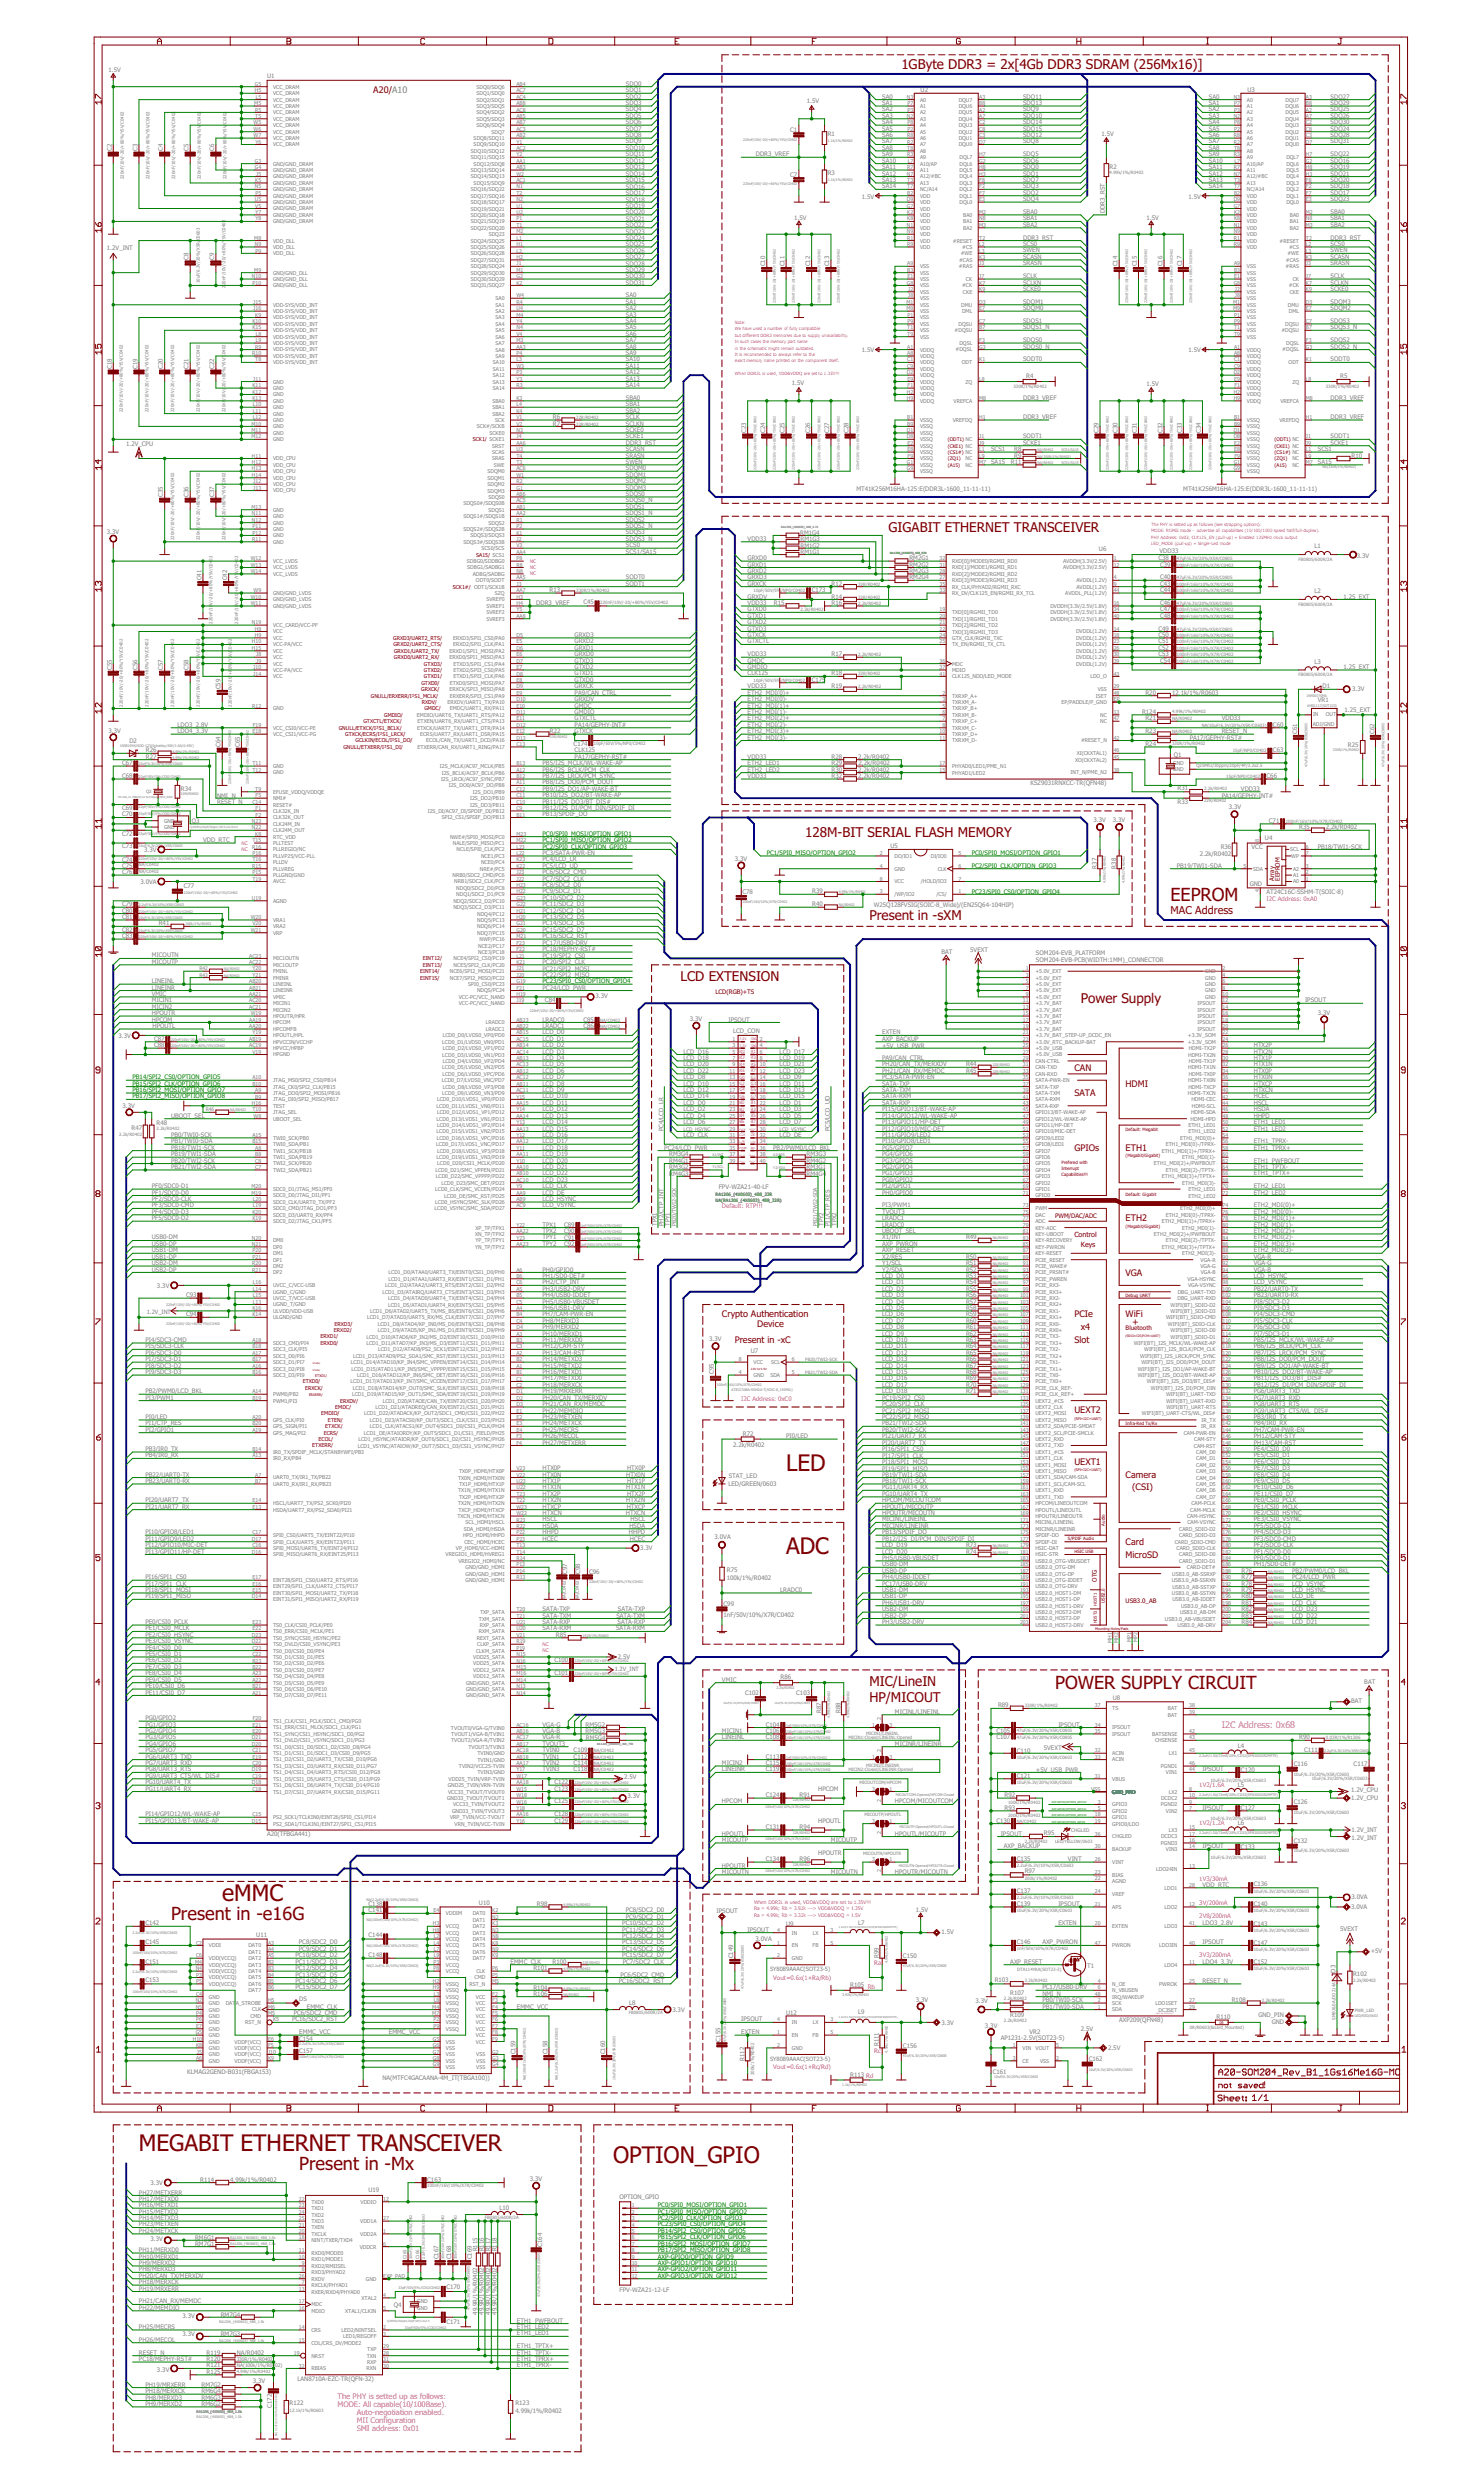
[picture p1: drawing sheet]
<svg xmlns="http://www.w3.org/2000/svg" width="177mm" height="297mm" viewBox="0 0 177 297" stroke-linecap="round" stroke-linejoin="round" font-family="sans-serif">
<defs><g id="words">
<g font-size="2.7" fill="#800000">
<text x="93.9" y="175.6">LED</text>
<text x="93.9" y="185.6">ADC</text>
<text x="26.5" y="226.9">eMMC</text>
<text x="16.6" y="256.7">MEGABIT ETHERNET TRANSCEIVER</text>
<text x="73.2" y="258.3">OPTION_GPIO</text>
</g>
<g font-size="2.2" fill="#800000">
<text x="139.8" y="107.5">EEPROM</text>
<text x="126" y="201.7">POWER SUPPLY CIRCUIT</text>
<text x="20.4" y="229.2">Present in -e16G</text>
<text x="35.7" y="259">Present in -Mx</text>
</g>
<g font-size="1.6" fill="#800000">
<text x="107.6" y="8.3">1GByte DDR3 = 2x[4Gb DDR3 SDRAM (256Mx16)]</text>
<text x="106.1" y="63.5">GIGABIT ETHERNET TRANSCEIVER</text>
<text x="96.2" y="99.9">128M-BIT SERIAL FLASH MEMORY</text>
<text x="103.8" y="109.8">Present in -sXM</text>
<text x="81.2" y="117.1">LCD EXTENSION</text>
<text x="129.1" y="119.8">Power Supply</text>
<text x="103.8" y="201.3">MIC/LineIN</text>
<text x="103.8" y="203.2">HP/MICOUT</text>
</g>
<text font-size="1.3" fill="#800000" x="139.8" y="109.1">MAC Address</text>
<g font-size="1.1" fill="#800000">
<text x="44.6" y="11.1">A20/A10</text>
<text x="128.3" y="127.8">CAN</text>
<text x="128.3" y="130.9">SATA</text>
<text x="134.4" y="129.7">HDMI</text>
<text x="128.3" y="137.4">GPIOs</text>
<text x="134.4" y="137.4">ETH1</text>
<text x="134.4" y="145.8">ETH2</text>
<text x="134.4" y="152.3">VGA</text>
<text x="86.2" y="157.3">Crypto Authentication</text>
<text x="87.7" y="160.3">Present in -xC</text>
<text x="90.4" y="158.4">Device</text>
<text x="128.3" y="157.3">PCIe</text>
<text x="128.3" y="160.3">Slot</text>
<text x="129.1" y="158.8">x4</text>
<text x="134.4" y="157.3">WiFi</text>
<text x="135.2" y="158.2">+</text>
<text x="128.3" y="168.8">UEXT2</text>
<text x="128.3" y="174.9">UEXT1</text>
<text x="134.4" y="176.4">Camera</text>
<text x="135.2" y="177.9">(CSI)</text>
<text x="134.4" y="186">MicroSD</text>
<text x="134.4" y="184.4">Card</text>
</g>
<text font-size="1.1" fill="#f0f" x="145.9" y="206.2">I2C Address: 0x68</text>
<g font-size=".9" fill="#f0f">
<text x="40.3" y="286.4">The PHY is setted up as follows:</text>
<text x="40.3" y="287.4">MODE: All capable(10/100Base).</text>
<text x="42.6" y="288.3">Auto-negotiation enabled.</text>
<text x="42.6" y="289.3">MII Configuration</text>
<text x="42.6" y="290.2">SMI address: 0x01</text>
</g>
<g font-size=".8" fill="#800000">
<text x="128.3" y="147.7">Control</text>
<text x="129.1" y="148.9">Keys</text>
</g>
<g font-size=".7" fill="#808080">
<text x="13" y="8.6">1.5V</text>
<text x="31.9" y="9.4">U1</text>
<text x="74.7" y="10.2">SDQ0</text>
<text x="74.7" y="11">SDQ1</text>
<text x="74.7" y="11.8">SDQ2</text>
<text x="105.3" y="11.8">SA0</text>
<text x="109.9" y="11">U2</text>
<text x="122.2" y="11.8">SDQ11</text>
<text x="144.4" y="11.8">SA0</text>
<text x="149" y="11">U3</text>
<text x="158.9" y="11.8">SDQ27</text>
<text x="74.7" y="12.5">SDQ3</text>
<text x="74.7" y="13.3">SDQ4</text>
<text x="74.7" y="14.1">SDQ5</text>
<text x="74.7" y="14.8">SDQ6</text>
<text x="74.7" y="15.6">SDQ7</text>
<text x="74.7" y="16.4">SDQ8</text>
<text x="74.7" y="17.1">SDQ9</text>
<text x="74.7" y="17.9">SDQ10</text>
<text x="94.4" y="15.7">C1</text>
<text x="96.4" y="12.3">1.5V</text>
<text x="98.8" y="16.3">R1</text>
<text x="105.3" y="13.3">SA2</text>
<text x="105.3" y="14.1">SA3</text>
<text x="105.3" y="14.8">SA4</text>
<text x="105.3" y="15.6">SA5</text>
<text x="105.3" y="16.4">SA6</text>
<text x="105.3" y="17.1">SA7</text>
<text x="105.3" y="17.9">SA8</text>
<text x="105.3" y="12.5">SA1</text>
<text x="122.2" y="17.1">SDQ8</text>
<text x="122.2" y="13.3">SDQ9</text>
<text x="122.2" y="14.1">SDQ10</text>
<text x="122.2" y="16.4">SDQ12</text>
<text x="122.2" y="12.5">SDQ13</text>
<text x="122.2" y="14.8">SDQ14</text>
<text x="122.2" y="15.6">SDQ15</text>
<text x="131.5" y="16.3">1.5V</text>
<text x="144.4" y="13.3">SA2</text>
<text x="144.4" y="14.1">SA3</text>
<text x="144.4" y="14.8">SA4</text>
<text x="144.4" y="15.6">SA5</text>
<text x="144.4" y="16.4">SA6</text>
<text x="144.4" y="17.1">SA7</text>
<text x="144.4" y="17.9">SA8</text>
<text x="144.4" y="12.5">SA1</text>
<text x="158.9" y="15.6">SDQ24</text>
<text x="158.9" y="13.3">SDQ25</text>
<text x="158.9" y="14.1">SDQ26</text>
<text x="158.9" y="16.4">SDQ28</text>
<text x="158.9" y="12.5">SDQ29</text>
<text x="158.9" y="14.8">SDQ30</text>
<text x="158.9" y="17.1">SDQ31</text>
<text x="13.3" y="18" transform="rotate(-90 13.3 18)">C2</text>
<text x="16.4" y="18" transform="rotate(-90 16.4 18)">C3</text>
<text x="19.5" y="18" transform="rotate(-90 19.5 18)">C4</text>
<text x="22.5" y="18" transform="rotate(-90 22.5 18)">C5</text>
<text x="25.6" y="18" transform="rotate(-90 25.6 18)">C6</text>
<text x="74.7" y="18.7">SDQ11</text>
<text x="74.7" y="19.4">SDQ12</text>
<text x="74.7" y="20.2">SDQ13</text>
<text x="74.7" y="21">SDQ14</text>
<text x="74.7" y="21.7">SDQ15</text>
<text x="74.7" y="22.5">SDQ16</text>
<text x="74.7" y="23.3">SDQ17</text>
<text x="90.3" y="18.6">DDR3_VREF</text>
<text x="94.4" y="21.1">C7</text>
<text x="98.8" y="20.9">R3</text>
<text x="102.9" y="23.7">1.5V</text>
<text x="105.3" y="18.7">SA9</text>
<text x="105.3" y="19.4">SA10</text>
<text x="105.3" y="20.2">SA11</text>
<text x="105.3" y="21">SA12</text>
<text x="105.3" y="22.5">SA14</text>
<text x="105.3" y="21.7">SA13</text>
<text x="122.2" y="20.2">SDQ0</text>
<text x="122.2" y="21">SDQ1</text>
<text x="122.2" y="23.3">SDQ2</text>
<text x="122.2" y="22.5">SDQ3</text>
<text x="122.2" y="18.7">SDQ5</text>
<text x="122.2" y="19.4">SDQ6</text>
<text x="122.2" y="21.7">SDQ7</text>
<text x="132.5" y="20.2">R2</text>
<text x="141.9" y="23.7">1.5V</text>
<text x="144.4" y="18.7">SA9</text>
<text x="144.4" y="19.4">SA10</text>
<text x="144.4" y="20.2">SA11</text>
<text x="144.4" y="21">SA12</text>
<text x="144.4" y="22.5">SA14</text>
<text x="144.4" y="21.7">SA13</text>
<text x="158.9" y="19.4">SDQ16</text>
<text x="158.9" y="23.3">SDQ17</text>
<text x="158.9" y="22.5">SDQ18</text>
<text x="158.9" y="20.2">SDQ19</text>
<text x="158.9" y="21.7">SDQ20</text>
<text x="158.9" y="21">SDQ21</text>
<text x="158.9" y="18.7">SDQ22</text>
<text x="12.8" y="29.9">1.2V_INT</text>
<text x="74.7" y="24.1">SDQ18</text>
<text x="74.7" y="24.8">SDQ19</text>
<text x="74.7" y="25.6">SDQ20</text>
<text x="74.7" y="26.4">SDQ21</text>
<text x="74.7" y="27.1">SDQ22</text>
<text x="74.7" y="27.9">SDQ23</text>
<text x="74.7" y="28.6">SDQ24</text>
<text x="74.7" y="29.4">SDQ25</text>
<text x="94.8" y="26.2">1.5V</text>
<text x="122.2" y="24">SDQ4</text>
<text x="122.2" y="25.5">SBA0</text>
<text x="122.2" y="26.3">SBA1</text>
<text x="122.2" y="27.1">SBA2</text>
<text x="122.2" y="28.6">DDR3_RST</text>
<text x="122.2" y="29.4">SCS0</text>
<text x="131.9" y="25.5" transform="rotate(-90 131.9 25.5)">DDR3_RST</text>
<text x="136.9" y="26.2">1.5V</text>
<text x="158.9" y="25.5">SBA0</text>
<text x="158.9" y="26.3">SBA1</text>
<text x="158.9" y="27.1">SBA2</text>
<text x="158.9" y="28.6">DDR3_RST</text>
<text x="158.9" y="29.4">SCS0</text>
<text x="158.9" y="24">SDQ23</text>
<text x="22.5" y="31" transform="rotate(-90 22.5 31)">C8</text>
<text x="25.6" y="31" transform="rotate(-90 25.6 31)">C9</text>
<text x="74.7" y="35.5">SA0</text>
<text x="74.7" y="30.2">SDQ26</text>
<text x="74.7" y="30.9">SDQ27</text>
<text x="74.7" y="31.7">SDQ28</text>
<text x="74.7" y="32.5">SDQ29</text>
<text x="74.7" y="33.2">SDQ30</text>
<text x="74.7" y="34">SDQ31</text>
<text x="91.4" y="31.8" transform="rotate(-90 91.4 31.8)">C10</text>
<text x="93.7" y="31.8" transform="rotate(-90 93.7 31.8)">C11</text>
<text x="96.7" y="31.8" transform="rotate(-90 96.7 31.8)">C12</text>
<text x="99" y="31.8" transform="rotate(-90 99 31.8)">C13</text>
<text x="122.2" y="34.7">SCKE0</text>
<text x="122.2" y="33.2">SCLK</text>
<text x="122.2" y="30.9">SCASN</text>
<text x="122.2" y="31.7">SRASN</text>
<text x="122.2" y="30.1">SWEN</text>
<text x="122.2" y="34">SCLKN</text>
<text x="133.5" y="31.8" transform="rotate(-90 133.5 31.8)">C14</text>
<text x="135.8" y="31.8" transform="rotate(-90 135.8 31.8)">C15</text>
<text x="138.8" y="31.8" transform="rotate(-90 138.8 31.8)">C16</text>
<text x="141.1" y="31.8" transform="rotate(-90 141.1 31.8)">C17</text>
<text x="158.9" y="34.7">SCKE0</text>
<text x="158.9" y="33.2">SCLK</text>
<text x="158.9" y="30.9">SCASN</text>
<text x="158.9" y="31.7">SRASN</text>
<text x="158.9" y="30.1">SWEN</text>
<text x="158.9" y="34">SCLKN</text>
<text x="74.7" y="37">SA2</text>
<text x="74.7" y="37.8">SA3</text>
<text x="74.7" y="38.6">SA4</text>
<text x="74.7" y="39.3">SA5</text>
<text x="74.7" y="40.1">SA6</text>
<text x="74.7" y="40.9">SA7</text>
<text x="74.7" y="41.6">SA8</text>
<text x="74.7" y="36.3">SA1</text>
<text x="122.2" y="37">SDQM0</text>
<text x="122.2" y="36.3">SDQM1</text>
<text x="122.2" y="40.9">SDQS0</text>
<text x="122.2" y="38.6">SDQS1</text>
<text x="122.2" y="41.6">SDQS0_N</text>
<text x="122.2" y="39.3">SDQS1_N</text>
<text x="158.9" y="40.9">SDQS2</text>
<text x="158.9" y="41.6">SDQS2_N</text>
<text x="158.9" y="38.6">SDQS3</text>
<text x="158.9" y="39.3">SDQS3_N</text>
<text x="158.9" y="36.3">SDQM3</text>
<text x="158.9" y="37">SDQM2</text>
<text x="13.3" y="44" transform="rotate(-90 13.3 44)">C18</text>
<text x="16.4" y="44" transform="rotate(-90 16.4 44)">C19</text>
<text x="19.5" y="44" transform="rotate(-90 19.5 44)">C20</text>
<text x="22.5" y="44" transform="rotate(-90 22.5 44)">C21</text>
<text x="25.6" y="44" transform="rotate(-90 25.6 44)">C22</text>
<text x="74.7" y="42.4">SA9</text>
<text x="74.7" y="43.1">SA10</text>
<text x="74.7" y="43.9">SA11</text>
<text x="74.7" y="44.7">SA12</text>
<text x="74.7" y="47.7">SBA0</text>
<text x="74.7" y="46.2">SA14</text>
<text x="74.7" y="45.4">SA13</text>
<text x="94.6" y="46">1.5V</text>
<text x="102.9" y="42.1">1.5V</text>
<text x="122.2" y="43.1">SODT0</text>
<text x="122.2" y="47.7">DDR3_VREF</text>
<text x="122.6" y="45.2">R4</text>
<text x="136.9" y="46.1">1.5V</text>
<text x="141.9" y="42.1">1.5V</text>
<text x="158.9" y="43.1">SODT0</text>
<text x="158.9" y="47.7">DDR3_VREF</text>
<text x="160" y="45.2">R5</text>
<text x="15.1" y="53.2">1.2V_CPU</text>
<text x="66" y="50">R6</text>
<text x="66" y="50.8">R7</text>
<text x="74.7" y="51.6">SCKE0</text>
<text x="74.7" y="48.5">SBA1</text>
<text x="74.7" y="50">SCLK</text>
<text x="74.7" y="53.9">SCASN</text>
<text x="74.7" y="50.8">SCLKN</text>
<text x="74.7" y="49.3">SBA2</text>
<text x="74.7" y="53.1">DDR3_RST</text>
<text x="74.7" y="52.3">SCKE1</text>
<text x="89.1" y="51.7" transform="rotate(-90 89.1 51.7)">C23</text>
<text x="91.4" y="51.7" transform="rotate(-90 91.4 51.7)">C24</text>
<text x="93.7" y="51.7" transform="rotate(-90 93.7 51.7)">C25</text>
<text x="96.7" y="51.7" transform="rotate(-90 96.7 51.7)">C26</text>
<text x="99" y="51.7" transform="rotate(-90 99 51.7)">C27</text>
<text x="101.3" y="51.7" transform="rotate(-90 101.3 51.7)">C28</text>
<text x="118.4" y="53.9">SCS1</text>
<text x="121.1" y="53.9">R8</text>
<text x="122.2" y="50">DDR3_VREF</text>
<text x="122.2" y="53.1">SCKE1</text>
<text x="122.2" y="52.3">SODT1</text>
<text x="131.2" y="51.7" transform="rotate(-90 131.2 51.7)">C29</text>
<text x="133.5" y="51.7" transform="rotate(-90 133.5 51.7)">C30</text>
<text x="135.8" y="51.7" transform="rotate(-90 135.8 51.7)">C31</text>
<text x="138.8" y="51.7" transform="rotate(-90 138.8 51.7)">C32</text>
<text x="141.1" y="51.7" transform="rotate(-90 141.1 51.7)">C33</text>
<text x="143.4" y="51.7" transform="rotate(-90 143.4 51.7)">C34</text>
<text x="157.4" y="53.9">SCS1</text>
<text x="158.9" y="50">DDR3_VREF</text>
<text x="158.9" y="53.1">SCKE1</text>
<text x="158.9" y="52.3">SODT1</text>
<text x="19.5" y="59.3" transform="rotate(-90 19.5 59.3)">C35</text>
<text x="22.5" y="59.3" transform="rotate(-90 22.5 59.3)">C36</text>
<text x="25.6" y="59.3" transform="rotate(-90 25.6 59.3)">C37</text>
<text x="74.7" y="54.6">SRASN</text>
<text x="74.7" y="55.4">SWEN</text>
<text x="74.7" y="56.2">SDQM0</text>
<text x="74.7" y="56.9">SDQM1</text>
<text x="74.7" y="59.2">SDQS0</text>
<text x="74.7" y="60">SDQS0_N</text>
<text x="74.7" y="58.5">SDQM3</text>
<text x="74.7" y="57.7">SDQM2</text>
<text x="102.3" y="58.6">MT41K256M16HA-125:E(DDR3L-1600_11-11-11)</text>
<text x="118.4" y="55.4">SA15</text>
<text x="120.7" y="55.4">R11</text>
<text x="121.1" y="54.6">R9</text>
<text x="141.3" y="58.6">MT41K256M16HA-125:E(DDR3L-1600_11-11-11)</text>
<text x="157.4" y="55.4">SA15</text>
<text x="161.4" y="54.6">R10</text>
<text x="12.8" y="63.7">3.3V</text>
<text x="74.7" y="60.7">SDQS1</text>
<text x="74.7" y="61.5">SDQS1_N</text>
<text x="74.7" y="65.3">SCS0</text>
<text x="74.7" y="62.3">SDQS2</text>
<text x="74.7" y="63">SDQS2_N</text>
<text x="74.7" y="63.8">SDQS3</text>
<text x="74.7" y="64.6">SDQS3_N</text>
<text x="89.3" y="64.5">VDD33</text>
<text x="95.6" y="63.8">RM1G4</text>
<text x="95.6" y="65.4">RM1G2</text>
<text x="95.6" y="64.6">RM1G3</text>
<text x="131.2" y="65.8">U6</text>
<text x="157" y="65.5">L1</text>
<text x="24.1" y="69.3" transform="rotate(-90 24.1 69.3)">C41</text>
<text x="27.1" y="69.3" transform="rotate(-90 27.1 69.3)">C42</text>
<text x="65.6" y="70.7">R13</text>
<text x="74.7" y="69.2">SODT0</text>
<text x="74.7" y="66.1">SCS1/SA15</text>
<text x="74.7" y="69.9">SODT1</text>
<text x="89.3" y="66.9">GRXD0</text>
<text x="89.3" y="67.6">GRXD1</text>
<text x="89.3" y="68.4">GRXD2</text>
<text x="89.3" y="69.2">GRXD3</text>
<text x="89.3" y="71.5">GRXDV</text>
<text x="89.3" y="69.9">GRXCK</text>
<text x="95.6" y="66.1">RM1G1</text>
<text x="96.9" y="70.7">C173</text>
<text x="99.3" y="69.9">R12</text>
<text x="99.3" y="71.5">R14</text>
<text x="108.6" y="66.9">RM2G1</text>
<text x="108.6" y="67.7">RM2G2</text>
<text x="108.6" y="68.4">RM2G3</text>
<text x="108.6" y="69.1">RM2G4</text>
<text x="138.3" y="66.9">C38</text>
<text x="138.5" y="66.1">VDD33</text>
<text x="138.5" y="67.6">C39</text>
<text x="138.5" y="69.2">C40</text>
<text x="138.5" y="69.9">C43</text>
<text x="138.5" y="70.7">C44</text>
<text x="157" y="70.8">L2</text>
<text x="160.4" y="71.5">1.25_EXT</text>
<text x="162" y="66.6">3.3V</text>
<text x="64" y="72.2">DDR3_VREF</text>
<text x="68.6" y="77.6">GRXD1</text>
<text x="68.6" y="76.8">GRXD2</text>
<text x="68.6" y="76.1">GRXD3</text>
<text x="69.7" y="72.1">C45</text>
<text x="89.3" y="73">GTXD0</text>
<text x="89.3" y="73.8">GTXD1</text>
<text x="89.3" y="74.5">GTXD2</text>
<text x="89.3" y="75.3">GTXD3</text>
<text x="89.3" y="76.8">GTXCTL</text>
<text x="89.3" y="76.1">GTXCK</text>
<text x="89.3" y="72.2">VDD33</text>
<text x="92.4" y="72.2">R15</text>
<text x="99.3" y="72.2">R16</text>
<text x="138.3" y="76.1">C50</text>
<text x="138.3" y="77.6">C52</text>
<text x="138.3" y="76.8">C51</text>
<text x="138.3" y="75.3">C49</text>
<text x="138.5" y="73">C47</text>
<text x="138.5" y="73.8">C48</text>
<text x="138.5" y="72.2">C46</text>
<text x="13.3" y="80" transform="rotate(-90 13.3 80)">C55</text>
<text x="16.4" y="80" transform="rotate(-90 16.4 80)">C56</text>
<text x="19.5" y="80" transform="rotate(-90 19.5 80)">C57</text>
<text x="22.5" y="80" transform="rotate(-90 22.5 80)">C58</text>
<text x="26.3" y="82.3" transform="rotate(-90 26.3 82.3)">C59</text>
<text x="68.6" y="81.4">GTXD0</text>
<text x="68.6" y="80.6">GTXD1</text>
<text x="68.6" y="79.9">GTXD2</text>
<text x="68.6" y="79.1">GTXD3</text>
<text x="68.6" y="78.3">GRXD0</text>
<text x="68.6" y="83.7">GRXDV</text>
<text x="68.6" y="82.2">GRXCK</text>
<text x="68.6" y="82.9">PA9/CAN_CTRL</text>
<text x="89.3" y="79.1">GMDC</text>
<text x="89.3" y="79.9">GMDIO</text>
<text x="89.3" y="80.6">CLK125</text>
<text x="89.3" y="82.2">VDD33</text>
<text x="89.3" y="78.3">VDD33</text>
<text x="89.3" y="82.9">ETH2_MDI(0)+</text>
<text x="89.3" y="83.7">ETH2_MDI(0)-</text>
<text x="96.9" y="81.4">C175</text>
<text x="99.3" y="78.3">R17</text>
<text x="99.3" y="80.6">R18</text>
<text x="99.3" y="82.2">R19</text>
<text x="136.8" y="82.9">R20</text>
<text x="138.3" y="78.3">C53</text>
<text x="138.5" y="79.1">C54</text>
<text x="140" y="82.9">12.1k/1%/R0603</text>
<text x="157" y="79.2">L3</text>
<text x="157.4" y="83.9">VR1</text>
<text x="157.9" y="82.1">D1</text>
<text x="160.4" y="79.9">1.25_EXT</text>
<text x="161.5" y="82.4">3.3V</text>
<text x="13" y="87.5">3.3V</text>
<text x="15.4" y="88.7">D2</text>
<text x="17.4" y="89.8">R26</text>
<text x="21.2" y="86.8">LDO3_2.8V</text>
<text x="21.2" y="87.5">LDO4_3.3V</text>
<text x="26.3" y="89.2" transform="rotate(-90 26.3 89.2)">C64</text>
<text x="28.6" y="89.2" transform="rotate(-90 28.6 89.2)">C65</text>
<text x="65.7" y="87.5">R22</text>
<text x="68.5" y="89.1">C174</text>
<text x="68.6" y="86">GTXCTL</text>
<text x="68.6" y="84.5">GMDC</text>
<text x="68.6" y="85.2">GMDIO</text>
<text x="68.6" y="89.8">CLK125</text>
<text x="68.6" y="87.5">GTXCK</text>
<text x="68.6" y="86.8">PA14/GEPHY-INT#</text>
<text x="89.3" y="85.2">ETH2_MDI(1)-</text>
<text x="89.3" y="88.3">ETH2_MDI(3)-</text>
<text x="89.3" y="84.5">ETH2_MDI(1)+</text>
<text x="89.3" y="86">ETH2_MDI(2)+</text>
<text x="89.3" y="86.8">ETH2_MDI(2)-</text>
<text x="89.3" y="87.5">ETH2_MDI(3)+</text>
<text x="136.4" y="85.2">R124</text>
<text x="136.8" y="86">R21</text>
<text x="136.8" y="87.5">R23</text>
<text x="136.8" y="89.1">R24</text>
<text x="142.1" y="88.3">PA17/GEPHY-RST#</text>
<text x="145.9" y="87.5">RESET_N</text>
<text x="145.9" y="86">VDD33</text>
<text x="152" y="89.8">C63</text>
<text x="152" y="86.8">C60</text>
<text x="154.9" y="87.6" transform="rotate(-90 154.9 87.6)">C61</text>
<text x="160.5" y="85">1.25_EXT</text>
<text x="161" y="89.2">R25</text>
<text x="164.1" y="87.6" transform="rotate(-90 164.1 87.6)">C62</text>
<text x="14.6" y="91.4">C67</text>
<text x="14.6" y="92.9">C68</text>
<text x="17.4" y="90.6">R27</text>
<text x="21.6" y="94.4">R34</text>
<text x="25.9" y="96">RESET_N</text>
<text x="25.9" y="95.2">NMI_N</text>
<text x="64.8" y="91.4">PB5/I2S_MCLK/WL-WAKE-AP</text>
<text x="64.8" y="94.4">PB9/I2S_DO1/AP-WAKE-BT</text>
<text x="64.8" y="95.2">PB10/I2S_DO2/BT-WAKE-AP</text>
<text x="64.8" y="92.1">PB6/I2S_BCLK/PCM_CLK</text>
<text x="64.8" y="92.9">PB7/I2S_LRCK/PCM_SYNC</text>
<text x="64.8" y="93.7">PB8/I2S_DO0/PCM_DOUT</text>
<text x="64.8" y="95.9">PB11/I2S_DO3/BT_DIS#</text>
<text x="68.6" y="90.6">PA17/GEPHY-RST#</text>
<text x="89.3" y="90.6">VDD33</text>
<text x="89.3" y="92.9">VDD33</text>
<text x="89.3" y="91.4">ETH2_LED1</text>
<text x="89.3" y="92.1">ETH2_LED2</text>
<text x="99.3" y="92.9">R32</text>
<text x="99.3" y="90.6">R28</text>
<text x="99.3" y="92.1">R30</text>
<text x="99.3" y="91.4">R29</text>
<text x="102.5" y="92.9">2.2k/R0402</text>
<text x="102.5" y="90.6">2.2k/R0402</text>
<text x="102.5" y="92.1">2.2k/R0402</text>
<text x="102.5" y="91.4">2.2k/R0402</text>
<text x="123" y="93.8">KSZ9031RNXCC-TR(QFN48)</text>
<text x="140.2" y="90.3">Q1</text>
<text x="140.6" y="94.3">R31</text>
<text x="140.6" y="95.9">R33</text>
<text x="145.9" y="95.2">PA14/GEPHY-INT#</text>
<text x="148.2" y="94.4">VDD33</text>
<text x="151.2" y="92.9">C66</text>
<text x="14.6" y="97.5">C70</text>
<text x="14.6" y="99.8">C72</text>
<text x="14.6" y="96.7">C69</text>
<text x="14.6" y="101.3">C73</text>
<text x="17.2" y="101.8">3.3V</text>
<text x="22.9" y="98.2">Q3</text>
<text x="24.2" y="100.5">VDD_RTC</text>
<text x="64.8" y="96.7">PB12/I2S_DI/PCM_DIN/SPDIF_DI</text>
<text x="64.8" y="97.5">PB13/SPDIF_DO</text>
<text x="106.3" y="101.3">U5</text>
<text x="130.6" y="98.2">3.3V</text>
<text x="132.9" y="98.2">3.3V</text>
<text x="145.8" y="101.3">R36</text>
<text x="146.7" y="96.6">3.3V</text>
<text x="149.5" y="101.4">VCC</text>
<text x="151.1" y="100.3">U4</text>
<text x="151.5" y="98.2">C71</text>
<text x="155.1" y="99">R35</text>
<text x="157.4" y="101.3">PB18/TWI1-SCK</text>
<text x="158.3" y="99">2.2k/R0402</text>
<text x="14.6" y="102.9">C74</text>
<text x="14.6" y="103.6">C75</text>
<text x="14.6" y="104.4">C76</text>
<text x="16.8" y="105.6">3.0VA</text>
<text x="22" y="106">C77</text>
<text x="64.8" y="105.9">PC8/SDC2_D0</text>
<text x="64.8" y="106.7">PC9/SDC2_D1</text>
<text x="64.8" y="107.4">PC10/SDC2_D2</text>
<text x="64.8" y="104.4">PC6/SDC2_CMD</text>
<text x="64.8" y="102.1">PC3/SATA-PWR-EN</text>
<text x="64.8" y="105.1">PC7/SDC2_CLK</text>
<text x="64.8" y="102.8">PC4/LCD_LR</text>
<text x="64.8" y="103.6">PC5/LCD_UD</text>
<text x="87.7" y="102.8">3.3V</text>
<text x="88.7" y="106.8">C78</text>
<text x="97" y="106.7">R39</text>
<text x="131" y="103.7" transform="rotate(-90 131 103.7)">R37</text>
<text x="133.3" y="103.7" transform="rotate(-90 133.3 103.7)">R38</text>
<text x="140.5" y="103.6">PB19/TWI1-SDA</text>
<text x="143.3" y="102.2">2.2k/R0402</text>
<text x="149.2" y="105.8">GND</text>
<text x="151.2" y="106.8">AT24C16C-SSHM-T(SOIC-8)</text>
<text x="14.6" y="108.2">C79</text>
<text x="14.6" y="109">C80</text>
<text x="14.6" y="109.7">C81</text>
<text x="14.6" y="111.2">C82</text>
<text x="14.6" y="112">C83</text>
<text x="19" y="110.5">R41</text>
<text x="64.8" y="108.2">PC11/SDC2_D3</text>
<text x="64.8" y="109">PC12/SDC2_D4</text>
<text x="64.8" y="109.7">PC13/SDC2_D5</text>
<text x="64.8" y="110.5">PC14/SDC2_D6</text>
<text x="64.8" y="111.2">PC15/SDC2_D7</text>
<text x="64.8" y="112">PC16/SDC2_RST</text>
<text x="64.8" y="112.8">PC17/USB0-DRV</text>
<text x="64.8" y="113.5">PC18/MEPHY-RST#</text>
<text x="97" y="108.2">R40</text>
<text x="104.4" y="108.3">W25Q128FVSIG(SOIC-8_Wide)/(EN25Q64-104HIP)</text>
<text x="112.4" y="113.9">BAT</text>
<text x="115.9" y="113.7">5VEXT</text>
<text x="18.1" y="118.9">VMIC</text>
<text x="18.1" y="119.7">MICIN1</text>
<text x="18.1" y="117.4">LINEINL</text>
<text x="18.1" y="118.1">LINEINR</text>
<text x="18.1" y="114.3">MICOUTN</text>
<text x="18.1" y="115.1">MICOUTP</text>
<text x="64.8" y="114.3">PC19/SPI2_CS0</text>
<text x="64.8" y="115.1">PC20/SPI2_CLK</text>
<text x="64.8" y="115.9">PC21/SPI2_MOSI</text>
<text x="64.8" y="116.6">PC22/SPI2_MISO</text>
<text x="64.8" y="118.1">PC24/LCD_PWR</text>
<text x="65.1" y="119.7">C84</text>
<text x="71.1" y="119.2">3.3V</text>
<text x="123.7" y="114.8">SOM204-EVB-PCB(WIDTH:1MM)_CONNECTOR</text>
<text x="123.7" y="114">SOM204-EVB_PLATFORM</text>
<text x="155.8" y="119.7">IPSOUT</text>
<text x="14.2" y="123.9">3.3V</text>
<text x="18.1" y="121.2">HPOUTR</text>
<text x="18.1" y="122">HPCOM</text>
<text x="18.1" y="120.4">MICIN2</text>
<text x="18.2" y="122.8">HPOUTL</text>
<text x="18.4" y="124.3">C87</text>
<text x="18.4" y="125">C88</text>
<text x="64.8" y="122">LRADC0</text>
<text x="64.8" y="125">LCD_D2</text>
<text x="64.8" y="125.8">LCD_D3</text>
<text x="64.8" y="124.3">LCD_D1</text>
<text x="64.8" y="123.5">LCD_D0</text>
<text x="64.8" y="122.7">LRADC1</text>
<text x="69.7" y="122">C85</text>
<text x="69.7" y="122.7">C86</text>
<text x="81.6" y="125.8">LCD_D16</text>
<text x="82.4" y="121.9">3.3V</text>
<text x="87" y="122">IPSOUT</text>
<text x="87.6" y="123.3">LCD_CON</text>
<text x="93.1" y="125.8">LCD_D17</text>
<text x="105.3" y="123.5">EXTEN</text>
<text x="105.3" y="124.3">AXP_BACKUP</text>
<text x="105.3" y="125.1">+5V_USB_PWR</text>
<text x="149.7" y="125">HTX2P</text>
<text x="149.7" y="125.8">HTX2N</text>
<text x="157.4" y="121.2">3.3V</text>
<text x="64.8" y="126.6">LCD_D4</text>
<text x="64.8" y="127.3">LCD_D5</text>
<text x="64.8" y="128.1">LCD_D6</text>
<text x="64.8" y="128.8">LCD_D7</text>
<text x="64.8" y="131.1">LCD_D10</text>
<text x="64.8" y="131.9">LCD_D11</text>
<text x="64.8" y="130.4">LCD_D9</text>
<text x="64.8" y="129.6">LCD_D8</text>
<text x="81.6" y="129.6">LCD_D10</text>
<text x="81.6" y="130.4">LCD_D12</text>
<text x="81.6" y="131.1">LCD_D14</text>
<text x="81.6" y="126.6">LCD_D18</text>
<text x="81.6" y="127.3">LCD_D20</text>
<text x="81.6" y="128.1">LCD_D22</text>
<text x="81.6" y="128.8">LCD_D8</text>
<text x="81.6" y="131.9">LCD_D0</text>
<text x="93.1" y="129.6">LCD_D11</text>
<text x="93.1" y="130.4">LCD_D13</text>
<text x="93.1" y="131.1">LCD_D15</text>
<text x="93.1" y="126.6">LCD_D19</text>
<text x="93.1" y="127.3">LCD_D21</text>
<text x="93.1" y="128.1">LCD_D23</text>
<text x="93.1" y="128.8">LCD_D9</text>
<text x="93.1" y="131.9">LCD_D1</text>
<text x="105.3" y="128.8">PC3/SATA-PWR-EN</text>
<text x="105.3" y="129.6">SATA-TXP</text>
<text x="105.3" y="131.9">SATA-RXP</text>
<text x="105.3" y="130.4">SATA-TXM</text>
<text x="105.3" y="131.1">SATA-RXM</text>
<text x="105.3" y="126.6">PA9/CAN_CTRL</text>
<text x="105.3" y="127.3">PH20/CAN_TX/MERXDV</text>
<text x="105.3" y="128.1">PH21/CAN_RX/MEMDC</text>
<text x="115.4" y="128.1">R45</text>
<text x="115.4" y="127.3">R44</text>
<text x="149.7" y="126.6">HTX1P</text>
<text x="149.7" y="127.3">HTX1N</text>
<text x="149.7" y="128.1">HTX0P</text>
<text x="149.7" y="128.8">HTX0N</text>
<text x="149.7" y="129.6">HTXCP</text>
<text x="149.7" y="130.4">HTXCN</text>
<text x="149.7" y="131.1">HCEC</text>
<text x="149.7" y="131.9">HSCL</text>
<text x="14.6" y="132.3">3.3V</text>
<text x="15.7" y="134.9">R47</text>
<text x="18.7" y="134.3">R48</text>
<text x="20.4" y="135.7">PB0/TWI0-SCK</text>
<text x="20.4" y="136.5">PB1/TWI0-SDA</text>
<text x="20.4" y="133.5">UBOOT_SEL</text>
<text x="20.4" y="137.3">PB18/TWI1-SCK</text>
<text x="64.8" y="132.7">LCD_D12</text>
<text x="64.8" y="133.4">LCD_D13</text>
<text x="64.8" y="134.2">LCD_D14</text>
<text x="64.8" y="135">LCD_D15</text>
<text x="64.8" y="137.3">LCD_D18</text>
<text x="64.8" y="136.5">LCD_D17</text>
<text x="64.8" y="135.7">LCD_D16</text>
<text x="79.2" y="135.1" transform="rotate(-90 79.2 135.1)">PC4/LCD_LR</text>
<text x="79.3" y="137.3">PC24/LCD_PWR</text>
<text x="79.9" y="138">RM3G4</text>
<text x="81.6" y="132.7">LCD_D2</text>
<text x="81.6" y="133.4">LCD_D4</text>
<text x="81.6" y="134.2">LCD_D6</text>
<text x="81.6" y="135.7">LCD_CLK</text>
<text x="92.3" y="137.3">PB2/PWM0/LCD_BKL</text>
<text x="93.1" y="132.7">LCD_D3</text>
<text x="93.1" y="133.4">LCD_D5</text>
<text x="93.1" y="134.2">LCD_D7</text>
<text x="93.1" y="135.7">LCD_DE</text>
<text x="96.3" y="138">RM3G3</text>
<text x="99.1" y="135.1" transform="rotate(-90 99.1 135.1)">PC5/LCD_UD</text>
<text x="105.3" y="136.5">PI10/GPIO8/LED1</text>
<text x="105.3" y="135.7">PI11/GPIO9/LED2</text>
<text x="105.3" y="135">PI12/GPIO10/MIC-DET</text>
<text x="105.3" y="134.2">PI13/GPIO11/HP-DET</text>
<text x="105.3" y="133.4">PI14/GPIO12/WL-WAKE-AP</text>
<text x="105.3" y="132.7">PI15/GPIO13/BT-WAKE-AP</text>
<text x="105.3" y="137.3">PG5/GPIO7</text>
<text x="149.7" y="132.7">HSDA</text>
<text x="149.7" y="133.4">HHPD</text>
<text x="149.7" y="134.2">ETH1_LED1</text>
<text x="149.7" y="135">ETH1_LED2</text>
<text x="149.7" y="136.5">ETH1_TPRX-</text>
<text x="149.7" y="137.3">ETH1_TPRX+</text>
<text x="18.1" y="141.9">PF0/SDC0-D1</text>
<text x="18.1" y="142.6">PF1/SDC0-D0</text>
<text x="18.1" y="143.4">PF2/SDC0-CLK</text>
<text x="20.4" y="138.8">PB20/TWI2-SCK</text>
<text x="20.4" y="139.6">PB21/TWI2-SDA</text>
<text x="20.4" y="138">PB19/TWI1-SDA</text>
<text x="64.8" y="138">LCD_D19</text>
<text x="64.8" y="138.8">LCD_D20</text>
<text x="64.8" y="139.6">LCD_D21</text>
<text x="64.8" y="140.3">LCD_D22</text>
<text x="64.8" y="141.1">LCD_D23</text>
<text x="64.8" y="143.4">LCD_HSYNC</text>
<text x="64.8" y="141.9">LCD_CLK</text>
<text x="64.8" y="142.6">LCD_DE</text>
<text x="79.9" y="139.5">RM3G2</text>
<text x="79.9" y="138.8">RM4G1</text>
<text x="79.9" y="140.4">RM4G3</text>
<text x="85.8" y="141.9">FPV-WZA21-40-LF</text>
<text x="96.3" y="139.5">RM3G1</text>
<text x="96.3" y="138.8">RM4G2</text>
<text x="96.3" y="140.4">RM4G4</text>
<text x="105.3" y="142.6">PH0/GPIO0</text>
<text x="105.3" y="141.1">PG0/GPIO2</text>
<text x="105.3" y="140.3">PG1/GPIO3</text>
<text x="105.3" y="139.6">PG2/GPIO4</text>
<text x="105.3" y="138.8">PG3/GPIO5</text>
<text x="105.3" y="138">PG4/GPIO6</text>
<text x="105.3" y="141.9">PI2/GPIO1</text>
<text x="149.7" y="141.9">ETH2_LED1</text>
<text x="149.7" y="142.6">ETH2_LED2</text>
<text x="149.7" y="138.8">ETH1_PWFBOUT</text>
<text x="149.7" y="139.6">ETH1_TPTX-</text>
<text x="149.7" y="140.3">ETH1_TPTX+</text>
<text x="18.1" y="144.2">PF3/SDC0-CMD</text>
<text x="18.1" y="144.9">PF4/SDC0-D3</text>
<text x="18.1" y="145.7">PF5/SDC0-D2</text>
<text x="18.1" y="149.5">USB1-DM</text>
<text x="18.1" y="148">USB0-DM</text>
<text x="18.1" y="148.7">USB0-DP</text>
<text x="64.8" y="146.4">TPX1</text>
<text x="64.8" y="148">TPY1</text>
<text x="64.8" y="147.2">TPX2</text>
<text x="64.8" y="148.7">TPY2</text>
<text x="64.8" y="144.2">LCD_VSYNC</text>
<text x="67.4" y="146.5">C89</text>
<text x="67.4" y="148">C91</text>
<text x="67.4" y="147.3">C90</text>
<text x="67.4" y="148.8">C92</text>
<text x="78.5" y="146.4" transform="rotate(-90 78.5 146.4)">TPX1</text>
<text x="79.2" y="146.4" transform="rotate(-90 79.2 146.4)">PH2/CTP_INT</text>
<text x="80" y="146.4" transform="rotate(-90 80 146.4)">TPY1</text>
<text x="98.3" y="146.4" transform="rotate(-90 98.3 146.4)">TPY2</text>
<text x="99.1" y="146.4" transform="rotate(-90 99.1 146.4)">PI1/CTP_RES</text>
<text x="99.9" y="146.4" transform="rotate(-90 99.9 146.4)">TPX2</text>
<text x="105.3" y="146.5">LRADC0</text>
<text x="105.3" y="147.2">UBOOT_SEL</text>
<text x="105.3" y="148.7">AXP_PWRON</text>
<text x="105.3" y="149.5">AXP_RESET</text>
<text x="105.3" y="144.2">PI3/PWM1</text>
<text x="105.3" y="145.7">LRADC1</text>
<text x="105.3" y="144.9">TVOUT3</text>
<text x="105.3" y="148">X1/INT</text>
<text x="115.4" y="148">R49</text>
<text x="149.7" y="144.2">ETH2_MDI(0)+</text>
<text x="149.7" y="146.4">ETH2_MDI(1)-</text>
<text x="149.7" y="149.5">ETH2_MDI(3)-</text>
<text x="149.7" y="144.9">ETH2_MDI(0)-</text>
<text x="149.7" y="145.7">ETH2_MDI(1)+</text>
<text x="149.7" y="147.2">ETH2_MDI(2)+</text>
<text x="149.7" y="148">ETH2_MDI(2)-</text>
<text x="149.7" y="148.7">ETH2_MDI(3)+</text>
<text x="18.1" y="150.3">USB1-DP</text>
<text x="18.1" y="151">USB2-DM</text>
<text x="18.1" y="151.8">USB2-DP</text>
<text x="18.7" y="153.8">3.3V</text>
<text x="22.2" y="154.9">C93</text>
<text x="64.8" y="155.6">PH5/USB0-VBUSDET</text>
<text x="64.8" y="154.9">PH4/USB0-IDDET</text>
<text x="64.8" y="152.6">PH1/SD0-DET#</text>
<text x="64.8" y="154.1">PH3/USB2-DRV</text>
<text x="64.8" y="151.8">PH0/GPIO0</text>
<text x="64.8" y="153.3">PH2/CTP_INT</text>
<text x="105.3" y="154.1">LCD_D2</text>
<text x="105.3" y="154.9">LCD_D3</text>
<text x="105.3" y="155.6">LCD_D4</text>
<text x="105.3" y="153.3">LCD_D1</text>
<text x="105.3" y="152.6">LCD_D0</text>
<text x="105.3" y="151">Y1/SCL</text>
<text x="105.3" y="150.3">X2/RES</text>
<text x="105.3" y="151.8">Y2/SDA</text>
<text x="115.4" y="150.3">R50</text>
<text x="115.4" y="151">R51</text>
<text x="115.4" y="151.8">R52</text>
<text x="115.4" y="152.6">R53</text>
<text x="115.4" y="153.3">R54</text>
<text x="115.4" y="154.1">R55</text>
<text x="115.4" y="154.9">R56</text>
<text x="115.4" y="155.6">R57</text>
<text x="149.7" y="154.1">PB22/UART0-TX</text>
<text x="149.7" y="154.9">PB23/UART0-RX</text>
<text x="149.7" y="152.6">LCD_HSYNC</text>
<text x="149.7" y="153.3">LCD_VSYNC</text>
<text x="149.7" y="155.6">PI8/SDC3-D2</text>
<text x="149.7" y="150.3">VGA-R</text>
<text x="149.7" y="151">VGA-G</text>
<text x="149.7" y="151.8">VGA-B</text>
<text x="17.4" y="160.2">PI4/SDC3-CMD</text>
<text x="17.4" y="161">PI5/SDC3-CLK</text>
<text x="17.4" y="161.8">PI6/SDC3-D0</text>
<text x="17.5" y="156.8">1.2V_INT</text>
<text x="22.2" y="157.2">C94</text>
<text x="64.8" y="156.4">PH6/USB1-DRV</text>
<text x="64.8" y="161">PH12/CAM-STY</text>
<text x="64.8" y="161.8">PH13/CAM-RST</text>
<text x="64.8" y="157.2">PH7/CAM-PWR-EN</text>
<text x="64.8" y="158.7">PH9/MERXD2</text>
<text x="64.8" y="157.9">PH8/MERXD3</text>
<text x="64.8" y="160.2">PH11/MERXD0</text>
<text x="64.8" y="159.5">PH10/MERXD1</text>
<text x="84.7" y="160.1">3.3V</text>
<text x="89.7" y="161.5">U7</text>
<text x="105.3" y="156.4">LCD_D5</text>
<text x="105.3" y="157.2">LCD_D6</text>
<text x="105.3" y="157.9">LCD_D7</text>
<text x="105.3" y="160.2">LCD_D10</text>
<text x="105.3" y="161">LCD_D11</text>
<text x="105.3" y="161.8">LCD_D12</text>
<text x="105.3" y="159.5">LCD_D9</text>
<text x="105.3" y="158.7">LCD_D8</text>
<text x="115.4" y="156.4">R58</text>
<text x="115.4" y="157.2">R59</text>
<text x="115.4" y="157.9">R60</text>
<text x="115.4" y="158.7">R61</text>
<text x="115.4" y="159.5">R62</text>
<text x="115.4" y="160.2">R63</text>
<text x="115.4" y="161">R64</text>
<text x="115.4" y="161.8">R65</text>
<text x="149.7" y="160.2">PB5/I2S_MCLK/WL-WAKE-AP</text>
<text x="149.7" y="157.2">PI4/SDC3-CMD</text>
<text x="149.7" y="157.9">PI5/SDC3-CLK</text>
<text x="149.7" y="158.7">PI6/SDC3-D0</text>
<text x="149.7" y="159.5">PI7/SDC3-D1</text>
<text x="149.7" y="156.4">PI9/SDC3-D3</text>
<text x="149.7" y="161">PB6/I2S_BCLK/PCM_CLK</text>
<text x="149.7" y="161.8">PB7/I2S_LRCK/PCM_SYNC</text>
<text x="17.4" y="166.3">PB2/PWM0/LCD_BKL</text>
<text x="17.4" y="162.5">PI7/SDC3-D1</text>
<text x="17.4" y="163.3">PI8/SDC3-D2</text>
<text x="17.4" y="164">PI9/SDC3-D3</text>
<text x="17.4" y="167.1">PI3/PWM1</text>
<text x="64.8" y="166.3">PH19/MRXERR</text>
<text x="64.8" y="165.6">PH18/MERXCK</text>
<text x="64.8" y="164.8">PH17/METXD0</text>
<text x="64.8" y="164">PH16/METXD1</text>
<text x="64.8" y="163.3">PH15/METXD2</text>
<text x="64.8" y="162.5">PH14/METXD3</text>
<text x="64.8" y="167.1">PH20/CAN_TX/MERXDV</text>
<text x="64.8" y="167.9">PH21/CAN_RX/MEMDC</text>
<text x="85.3" y="164" transform="rotate(-90 85.3 164)">C95</text>
<text x="105.3" y="162.5">LCD_D13</text>
<text x="105.3" y="163.3">LCD_D14</text>
<text x="105.3" y="164">LCD_D15</text>
<text x="105.3" y="166.3">LCD_D18</text>
<text x="105.3" y="165.6">LCD_D17</text>
<text x="105.3" y="164.8">LCD_D16</text>
<text x="105.3" y="167.1">PC19/SPI2_CS0</text>
<text x="105.3" y="167.9">PC20/SPI2_CLK</text>
<text x="115.4" y="162.5">R66</text>
<text x="115.4" y="163.3">R67</text>
<text x="115.4" y="164">R68</text>
<text x="115.4" y="164.8">R69</text>
<text x="115.4" y="165.6">R70</text>
<text x="115.4" y="166.3">R71</text>
<text x="149.7" y="166.3">PG6/UART3_TXD</text>
<text x="149.7" y="167.1">PG7/UART3_RXD</text>
<text x="149.7" y="167.9">PG8/UART3_RTS</text>
<text x="149.7" y="165.6">PB12/I2S_DI/PCM_DIN/SPDIF_DI</text>
<text x="149.7" y="163.3">PB9/I2S_DO1/AP-WAKE-BT</text>
<text x="149.7" y="164">PB10/I2S_DO2/BT-WAKE-AP</text>
<text x="149.7" y="162.5">PB8/I2S_DO0/PCM_DOUT</text>
<text x="149.7" y="164.8">PB11/I2S_DO3/BT_DIS#</text>
<text x="17.4" y="173.2">PB3/IR0_TX</text>
<text x="17.4" y="174">PB4/IR0_RX</text>
<text x="17.4" y="169.4">PI0/LED</text>
<text x="17.4" y="170.2">PI1/CTP_RES</text>
<text x="17.4" y="170.9">PI2/GPIO1</text>
<text x="64.8" y="172.5">PH27/METXERR</text>
<text x="64.8" y="169.4">PH23/METXEN</text>
<text x="64.8" y="170.2">PH24/METXCK</text>
<text x="64.8" y="168.6">PH22/MEMDIO</text>
<text x="64.8" y="170.9">PH25/MECRS</text>
<text x="64.8" y="171.7">PH26/MECOL</text>
<text x="87.6" y="172.7">2.2k/R0402</text>
<text x="88.7" y="171.4">R72</text>
<text x="93.9" y="171.7">PI0/LED</text>
<text x="105.3" y="170.9">PB20/TWI2-SCK</text>
<text x="105.3" y="170.2">PB21/TWI2-SDA</text>
<text x="105.3" y="172.5">PI20/UART7_TX</text>
<text x="105.3" y="171.7">PI21/UART7_RX</text>
<text x="105.3" y="173.3">PI16/SPI1_CS0</text>
<text x="105.3" y="168.7">PC21/SPI2_MOSI</text>
<text x="105.3" y="169.4">PC22/SPI2_MISO</text>
<text x="149.7" y="168.6">PG9/UART3_CTS/WL_DIS#</text>
<text x="149.7" y="173.2">PE4/CSI0_D0</text>
<text x="149.7" y="174">PE5/CSI0_D1</text>
<text x="149.7" y="171.7">PH12/CAM-STY</text>
<text x="149.7" y="172.5">PH13/CAM-RST</text>
<text x="149.7" y="169.4">PB3/IR0_TX</text>
<text x="149.7" y="170.2">PB4/IR0_RX</text>
<text x="149.7" y="170.9">PH7/CAM-PWR-EN</text>
<text x="17.4" y="176.3">PB22/UART0-TX</text>
<text x="17.4" y="177.1">PB23/UART0-RX</text>
<text x="17.4" y="179.4">PI20/UART7_TX</text>
<text x="64.8" y="178.6">HTX2P</text>
<text x="64.8" y="179.4">HTX2N</text>
<text x="64.8" y="177.1">HTX1P</text>
<text x="64.8" y="177.8">HTX1N</text>
<text x="64.8" y="175.5">HTX0P</text>
<text x="64.8" y="176.3">HTX0N</text>
<text x="74.8" y="179.4">HTX2N</text>
<text x="74.8" y="177.8">HTX1N</text>
<text x="74.8" y="176.3">HTX0N</text>
<text x="74.9" y="178.6">HTX2P</text>
<text x="74.9" y="177.1">HTX1P</text>
<text x="74.9" y="175.5">HTX0P</text>
<text x="87" y="177.4">LED/GREEN/0603</text>
<text x="87" y="176.4">STAT_LED</text>
<text x="105.3" y="174">PI17/SPI1_CLK</text>
<text x="105.3" y="174.8">PI18/SPI1_MOSI</text>
<text x="105.3" y="175.6">PI19/SPI1_MISO</text>
<text x="105.3" y="177.1">PB18/TWI1-SCK</text>
<text x="105.3" y="176.3">PB19/TWI1-SDA</text>
<text x="105.3" y="178.6">PG10/UART4_TX</text>
<text x="105.3" y="177.8">PG11/UART4_RX</text>
<text x="105.3" y="179.4">HPCOM/MICOUTCOM</text>
<text x="149.7" y="179.4">PE0/CSI0_PCLK</text>
<text x="149.7" y="174.8">PE6/CSI0_D2</text>
<text x="149.7" y="175.5">PE7/CSI0_D3</text>
<text x="149.7" y="176.3">PE8/CSI0_D4</text>
<text x="149.7" y="177.1">PE9/CSI0_D5</text>
<text x="149.7" y="177.8">PE10/CSI0_D6</text>
<text x="149.7" y="178.6">PE11/CSI0_D7</text>
<text x="17.4" y="180.1">PI21/UART7_RX</text>
<text x="17.4" y="183.2">PI10/GPIO8/LED1</text>
<text x="17.4" y="183.9">PI11/GPIO9/LED2</text>
<text x="17.4" y="184.7">PI12/GPIO10/MIC-DET</text>
<text x="17.4" y="185.5">PI13/GPIO11/HP-DET</text>
<text x="64.8" y="180.1">HTXCP</text>
<text x="64.8" y="180.9">HTXCN</text>
<text x="64.8" y="183.9">HCEC</text>
<text x="64.8" y="181.6">HSCL</text>
<text x="64.8" y="182.4">HSDA</text>
<text x="64.8" y="183.2">HHPD</text>
<text x="74.8" y="180.9">HTXCN</text>
<text x="74.8" y="180.1">HTXCP</text>
<text x="75.1" y="183.2">HHPD</text>
<text x="75.2" y="182.4">HSDA</text>
<text x="75.2" y="183.9">HCEC</text>
<text x="75.3" y="181.6">HSCL</text>
<text x="76.5" y="185">3.3V</text>
<text x="85.3" y="183.8">3.0VA</text>
<text x="105.3" y="184.7">LCD_D19</text>
<text x="105.3" y="185.5">LCD_D20</text>
<text x="105.3" y="183.9">PB12/I2S_DI/PCM_DIN/SPDIF_DI</text>
<text x="105.3" y="183.2">PB13/SPDIF_DO</text>
<text x="105.3" y="180.1">HPOUTL/MICOUTP</text>
<text x="105.3" y="180.9">HPOUTR/MICOUTN</text>
<text x="105.3" y="182.4">MICINR/LINEINR</text>
<text x="105.3" y="181.6">MICINL/LINEINL</text>
<text x="115.4" y="184.7">R73</text>
<text x="115.4" y="185.5">R74</text>
<text x="149.7" y="185.5">PF1/SDC0-D0</text>
<text x="149.7" y="184.7">PF2/SDC0-CLK</text>
<text x="149.7" y="183.9">PF3/SDC0-CMD</text>
<text x="149.7" y="183.2">PF4/SDC0-D3</text>
<text x="149.7" y="182.4">PF5/SDC0-D2</text>
<text x="149.7" y="180.1">PE1/CSI0_MCLK</text>
<text x="149.7" y="180.9">PE2/CSI0_HSYNC</text>
<text x="149.7" y="181.6">PE3/CSI0_VSYNC</text>
<text x="17.4" y="188.5">PI16/SPI1_CS0</text>
<text x="17.4" y="189.3">PI17/SPI1_CLK</text>
<text x="17.4" y="190.1">PI18/SPI1_MOSI</text>
<text x="17.4" y="190.8">PI19/SPI1_MISO</text>
<text x="67.7" y="187.9" transform="rotate(-90 67.7 187.9)">C97</text>
<text x="69.3" y="187.9" transform="rotate(-90 69.3 187.9)">C98</text>
<text x="70.3" y="187.9">C96</text>
<text x="86.4" y="191.7">C99</text>
<text x="86.8" y="188.6">100k/1%/R0402</text>
<text x="86.8" y="187.7">R75</text>
<text x="93.2" y="190.1">LRADC0</text>
<text x="105.3" y="186.2">PH5/USB0-VBUSDET</text>
<text x="105.3" y="188.5">PH4/USB0-IDDET</text>
<text x="105.3" y="191.6">PH6/USB1-DRV</text>
<text x="105.3" y="189.3">PC17/USB0-DRV</text>
<text x="105.3" y="190.8">USB1-DP</text>
<text x="105.3" y="190.1">USB1-DM</text>
<text x="105.3" y="187">USB0-DM</text>
<text x="105.3" y="187.8">USB0-DP</text>
<text x="148.3" y="187.8">R76</text>
<text x="148.3" y="188.5">R77</text>
<text x="148.3" y="189.3">R78</text>
<text x="148.3" y="190.1">R79</text>
<text x="148.3" y="190.8">R80</text>
<text x="148.3" y="191.6">R81</text>
<text x="149.7" y="186.2">PF0/SDC0-D1</text>
<text x="149.7" y="187">PH1/SD0-DET#</text>
<text x="154.3" y="190.1">LCD_HSYNC</text>
<text x="154.3" y="189.3">LCD_VSYNC</text>
<text x="154.3" y="191.6">LCD_CLK</text>
<text x="154.3" y="190.8">LCD_DE</text>
<text x="154.3" y="187.8">PB2/PWM0/LCD_BKL</text>
<text x="154.3" y="188.5">PC24/LCD_PWR</text>
<text x="17.4" y="193.9">PE0/CSI0_PCLK</text>
<text x="17.4" y="194.7">PE1/CSI0_MCLK</text>
<text x="17.4" y="195.4">PE2/CSI0_HSYNC</text>
<text x="17.4" y="196.2">PE3/CSI0_VSYNC</text>
<text x="17.4" y="197">PE4/CSI0_D0</text>
<text x="17.4" y="197.7">PE5/CSI0_D1</text>
<text x="64.8" y="192.4">SATA-TXP</text>
<text x="64.8" y="193.9">SATA-RXP</text>
<text x="64.8" y="193.1">SATA-TXM</text>
<text x="64.8" y="194.7">SATA-RXM</text>
<text x="66.4" y="195.4">R85</text>
<text x="73.6" y="194.7">SATA-RXM</text>
<text x="73.6" y="193.1">SATA-TXM</text>
<text x="73.7" y="193.9">SATA-RXP</text>
<text x="73.8" y="192.4">SATA-TXP</text>
<text x="86.4" y="193">1nF/50V/10%/X7R/C0402</text>
<text x="105.3" y="193.9">PH3/USB2-DRV</text>
<text x="105.3" y="192.4">USB2-DM</text>
<text x="105.3" y="193.1">USB2-DP</text>
<text x="148.3" y="192.4">R82</text>
<text x="148.3" y="193.1">R83</text>
<text x="148.3" y="193.9">R84</text>
<text x="154.3" y="193.9">LCD_D21</text>
<text x="154.3" y="193.1">LCD_D22</text>
<text x="154.3" y="192.4">LCD_D23</text>
<text x="17.4" y="198.5">PE6/CSI0_D2</text>
<text x="17.4" y="199.2">PE7/CSI0_D3</text>
<text x="17.4" y="200">PE8/CSI0_D4</text>
<text x="17.4" y="200.8">PE9/CSI0_D5</text>
<text x="17.4" y="201.5">PE10/CSI0_D6</text>
<text x="17.4" y="202.3">PE11/CSI0_D7</text>
<text x="66.2" y="198.5">C100</text>
<text x="66.2" y="200">C101</text>
<text x="73.4" y="199.6">1.2V_INT</text>
<text x="73.8" y="198">2.5V</text>
<text x="86.2" y="200.8">VMIC</text>
<text x="89" y="202.4">C102</text>
<text x="93.2" y="200.4">R86</text>
<text x="95.1" y="202.4">C103</text>
<text x="119.2" y="203.8">R89</text>
<text x="132.9" y="203">U8</text>
<text x="161.3" y="203.4">BAT</text>
<text x="162.9" y="201.1">BAT</text>
<text x="17.4" y="210">PG6/UART3_TXD</text>
<text x="17.4" y="205.4">PG0/GPIO2</text>
<text x="17.4" y="206.1">PG1/GPIO3</text>
<text x="17.4" y="206.9">PG2/GPIO4</text>
<text x="17.4" y="207.7">PG3/GPIO5</text>
<text x="17.4" y="208.4">PG4/GPIO6</text>
<text x="17.4" y="209.2">PG5/GPIO7</text>
<text x="64.8" y="207.7">VGA-R</text>
<text x="64.8" y="206.1">VGA-G</text>
<text x="64.8" y="206.9">VGA-B</text>
<text x="64.8" y="208.4">TVOUT3</text>
<text x="64.8" y="209.2">TVIN0</text>
<text x="64.8" y="210">TVIN1</text>
<text x="68.5" y="209.2">C109</text>
<text x="68.5" y="210">C112</text>
<text x="69.9" y="206.2">RM5G2</text>
<text x="69.9" y="206.9">RM5G3</text>
<text x="70" y="207.7">RM5G4</text>
<text x="86.2" y="206.9">MICIN1</text>
<text x="86.2" y="207.7">LINEINL</text>
<text x="91.5" y="206.1">C104</text>
<text x="91.5" y="206.9">C106</text>
<text x="91.5" y="210">C113</text>
<text x="91.5" y="207.7">C108</text>
<text x="98.1" y="204.5" transform="rotate(-90 98.1 204.5)">R87</text>
<text x="100.4" y="204.5" transform="rotate(-90 100.4 204.5)">R88</text>
<text x="106.9" y="208.4">MICINR/LINEINR</text>
<text x="106.9" y="204.6">MICINL/LINEINL</text>
<text x="119" y="206.9">C105</text>
<text x="119" y="207.7">C107</text>
<text x="121.4" y="209.2">C110</text>
<text x="124.7" y="208.9">5VEXT</text>
<text x="126.4" y="206.1">IPSOUT</text>
<text x="147.8" y="208.7">L4</text>
<text x="155.1" y="207.7">R90</text>
<text x="155.7" y="209.1">C111</text>
<text x="17.4" y="210.7">PG7/UART3_RXD</text>
<text x="17.4" y="211.5">PG8/UART3_RTS</text>
<text x="17.4" y="212.3">PG9/UART3_CTS/WL_DIS#</text>
<text x="17.4" y="213">PG10/UART4_TX</text>
<text x="17.4" y="213.8">PG11/UART4_RX</text>
<text x="64.8" y="210.7">TVIN2</text>
<text x="64.8" y="211.5">TVIN3</text>
<text x="66.2" y="215.3">C125</text>
<text x="66.2" y="213.8">C123</text>
<text x="66.2" y="213">C122</text>
<text x="68.5" y="210.7">C114</text>
<text x="68.5" y="211.5">C118</text>
<text x="74.6" y="212.4">2.5V</text>
<text x="74.9" y="214.7">3.3V</text>
<text x="86.2" y="215.3">HPCOM</text>
<text x="86.2" y="211.5">LINEINR</text>
<text x="86.2" y="210.7">MICIN2</text>
<text x="91.5" y="210.7">C115</text>
<text x="91.5" y="211.5">C119</text>
<text x="91.5" y="214.5">C124</text>
<text x="95.5" y="214.5">R91</text>
<text x="97.7" y="213.8">HPCOM</text>
<text x="106.9" y="215.3">HPCOM/MICOUTCOM</text>
<text x="120" y="214.5">R92</text>
<text x="121.4" y="212.3">C121</text>
<text x="123.7" y="211.5">+5V_USB_PWR</text>
<text x="143.6" y="211.5">IPSOUT</text>
<text x="147.8" y="213.3">L5</text>
<text x="148.2" y="211.5">C120</text>
<text x="154.5" y="210.8">C116</text>
<text x="154.5" y="215.4">C126</text>
<text x="161.3" y="213.9">1.2V_CPU</text>
<text x="161.3" y="214.9">1.2V_CPU</text>
<text x="161.6" y="210.8">C117</text>
<text x="17.4" y="216.8">PI14/GPIO12/WL-WAKE-AP</text>
<text x="17.4" y="217.6">PI15/GPIO13/BT-WAKE-AP</text>
<text x="31.9" y="219.3">A20(TFBGA441)</text>
<text x="66.2" y="216.8">C128</text>
<text x="66.2" y="217.6">C129</text>
<text x="86.2" y="219.1">HPOUTL</text>
<text x="86.2" y="219.9">MICOUTP</text>
<text x="91.5" y="218.4">C131</text>
<text x="95.5" y="218.4">R94</text>
<text x="97.7" y="221.4">HPOUTR</text>
<text x="97.7" y="217.6">HPOUTL</text>
<text x="99.2" y="219.9">MICOUTP</text>
<text x="106.9" y="219.1">HPOUTL/MICOUTP</text>
<text x="119" y="217.6">C130</text>
<text x="119.5" y="219.1">IPSOUT</text>
<text x="119.9" y="220.7">AXP_BACKUP</text>
<text x="120" y="216.1">R93</text>
<text x="124.7" y="219.1">R95</text>
<text x="143.6" y="216.1">IPSOUT</text>
<text x="143.6" y="220.7">IPSOUT</text>
<text x="147.8" y="217.9">L6</text>
<text x="148.2" y="216.1">C127</text>
<text x="148.2" y="220.7">C133</text>
<text x="154.5" y="220">C132</text>
<text x="161.4" y="218.7">1.2V_INT</text>
<text x="161.4" y="219.6">1.2V_INT</text>
<text x="44" y="227.6">C138</text>
<text x="57.2" y="227.5">U10</text>
<text x="64.1" y="227.6">R98</text>
<text x="86.2" y="223">HPOUTR</text>
<text x="86.2" y="223.7">MICOUTN</text>
<text x="91.5" y="222.2">C134</text>
<text x="95.5" y="222.2">R96</text>
<text x="99.2" y="223.7">MICOUTN</text>
<text x="106.9" y="223.7">HPOUTR/MICOUTN</text>
<text x="121.4" y="222.1">C135</text>
<text x="121.4" y="226">C137</text>
<text x="121.4" y="227.6">C139</text>
<text x="122.4" y="223.7">R97</text>
<text x="126.4" y="227.6">IPSOUT</text>
<text x="127.5" y="222.2">VINT</text>
<text x="143.6" y="225.3">VDD_RTC</text>
<text x="149.7" y="225.2">C136</text>
<text x="149.7" y="227.6">C140</text>
<text x="161.3" y="227.9">3.0VA</text>
<text x="161.4" y="226.7">3.0VA</text>
<text x="17.4" y="232.1">C145</text>
<text x="17.4" y="229.9">C142</text>
<text x="30.6" y="231.3">U11</text>
<text x="35.3" y="233.7">PC10/SDC2_D2</text>
<text x="35.7" y="232.1">PC8/SDC2_D0</text>
<text x="35.7" y="232.9">PC9/SDC2_D1</text>
<text x="44" y="231.3">C144</text>
<text x="44" y="233.7">C148</text>
<text x="44" y="228.3">C141</text>
<text x="74.3" y="229.9">PC10/SDC2_D2</text>
<text x="74.3" y="230.6">PC11/SDC2_D3</text>
<text x="74.3" y="231.4">PC12/SDC2_D4</text>
<text x="74.3" y="232.1">PC13/SDC2_D5</text>
<text x="74.3" y="232.9">PC14/SDC2_D6</text>
<text x="74.3" y="233.7">PC15/SDC2_D7</text>
<text x="74.7" y="228.3">PC8/SDC2_D0</text>
<text x="74.7" y="229.1">PC9/SDC2_D1</text>
<text x="85.6" y="228.4">IPSOUT</text>
<text x="87.6" y="233.8" transform="rotate(-90 87.6 233.8)">C149</text>
<text x="89.3" y="230.6">IPSOUT</text>
<text x="90.2" y="231.7">3.0VA</text>
<text x="93.9" y="229.9">U9</text>
<text x="102.5" y="229.8">L7</text>
<text x="105" y="233.8" transform="rotate(-90 105 233.8)">R99</text>
<text x="107.8" y="233.8">C150</text>
<text x="109.4" y="228.2">1.5V</text>
<text x="112.4" y="230.9">1.5V</text>
<text x="121.4" y="232.1">C146</text>
<text x="124.5" y="232.1">AXP_PWRON</text>
<text x="126.4" y="229.9">EXTEN</text>
<text x="143.6" y="232.1">IPSOUT</text>
<text x="143.6" y="229.9">LDO3_2.8V</text>
<text x="149.7" y="229.9">C143</text>
<text x="149.7" y="232.2">C147</text>
<text x="160" y="230.5">5VEXT</text>
<text x="163.7" y="233.2">+5V</text>
<text x="17.4" y="236.7">C153</text>
<text x="17.4" y="234.4">C151</text>
<text x="35.3" y="234.4">PC11/SDC2_D3</text>
<text x="35.3" y="235.2">PC12/SDC2_D4</text>
<text x="35.3" y="236">PC13/SDC2_D5</text>
<text x="35.3" y="236.7">PC14/SDC2_D6</text>
<text x="35.3" y="237.5">PC15/SDC2_D7</text>
<text x="35.7" y="238.9">DS</text>
<text x="36.7" y="239.8">EMMC_CLK</text>
<text x="61" y="234.4">EMMC_CLK</text>
<text x="61.7" y="239.8">EMMC_VCC</text>
<text x="63.7" y="235.2">R101</text>
<text x="63.7" y="237.5">R104</text>
<text x="63.7" y="238.3">R106</text>
<text x="66" y="234.4">R100</text>
<text x="73.9" y="236.7">PC16/SDC2_RST</text>
<text x="74.1" y="236">PC6/SDC2_CMD</text>
<text x="74.4" y="234.4">PC7/SDC2_CLK</text>
<text x="75.1" y="239.3">L8</text>
<text x="92" y="235.3">SY8089AAAC(SOT23-5)</text>
<text x="101.5" y="237.2">R105</text>
<text x="109.4" y="239">3.3V</text>
<text x="116.5" y="239.2">3.3V</text>
<text x="118.8" y="236.7">R103</text>
<text x="120.6" y="238.2">R107</text>
<text x="120.6" y="234.4">AXP_RESET</text>
<text x="124.5" y="238.3">NMI_N</text>
<text x="124.5" y="239">PB0/TWI0-SCK</text>
<text x="124.5" y="239.8">PB1/TWI0-SDA</text>
<text x="124.5" y="237.5">PC17/USB0-DRV</text>
<text x="129.8" y="234.9">T1</text>
<text x="143.6" y="236.7">RESET_N</text>
<text x="143.6" y="234.4">LDO4_3.3V</text>
<text x="147.1" y="239">R108</text>
<text x="149.7" y="234.5">C152</text>
<text x="159.5" y="235.5" transform="rotate(-90 159.5 235.5)">D3</text>
<text x="161.6" y="235.9">R102</text>
<text x="34.9" y="241.3">PC16/SDC2_RST</text>
<text x="35.1" y="240.6">PC6/SDC2_CMD</text>
<text x="35.7" y="245.1">C157</text>
<text x="35.7" y="243.6">C154</text>
<text x="35.7" y="242.9">EMMC_VCC</text>
<text x="46.4" y="242.9">EMMC_VCC</text>
<text x="61.5" y="245.3" transform="rotate(-90 61.5 245.3)">C159</text>
<text x="65.4" y="245.3" transform="rotate(-90 65.4 245.3)">C158</text>
<text x="72.3" y="245.3" transform="rotate(-90 72.3 245.3)">C160</text>
<text x="80.3" y="240.3">3.3V</text>
<text x="86" y="243.7" transform="rotate(-90 86 243.7)">C155</text>
<text x="88.5" y="242.9">EXTEN</text>
<text x="88.5" y="241.3">IPSOUT</text>
<text x="93.9" y="240.6">U12</text>
<text x="102.5" y="240.5">L9</text>
<text x="105" y="244.3" transform="rotate(-90 105 244.3)">R111</text>
<text x="107.8" y="244.5">C156</text>
<text x="112.4" y="241.8">3.3V</text>
<text x="117.6" y="242.1">3.3V</text>
<text x="119.5" y="243.6">AP1231-2.5V(SOT23-5)</text>
<text x="120.6" y="240.8">R109</text>
<text x="122.9" y="242.8">VR2</text>
<text x="129.1" y="242.5">2.5V</text>
<text x="132.3" y="244.7">2.5V</text>
<text x="133.7" y="241.4">AXP209(QFN48)</text>
<text x="145.3" y="241.1">R110</text>
<text x="150.3" y="240.8">GND_PIN</text>
<text x="151.9" y="241.6">GND</text>
<text x="22.3" y="247.6">KLMAG2GEND-B031(FBGA153)</text>
<text x="45.7" y="248.3">NA(MTFC4GACAANA-4M_IT(TBGA100))</text>
<text x="88.9" y="246" transform="rotate(-90 88.9 246)">R112</text>
<text x="92" y="246">SY8089AAAC(SOT23-5)</text>
<text x="101.5" y="247.9">R113</text>
<text x="118.5" y="247.6">C161</text>
<text x="130" y="246">C162</text>
<text x="16.6" y="262">PH27/METXERR</text>
<text x="16.6" y="262.8">PH17/METXD0</text>
<text x="16.6" y="263.5">PH16/METXD1</text>
<text x="18" y="260.9">3.3V</text>
<text x="23.9" y="260.5">R114</text>
<text x="27.5" y="260.5">4.99k/1%/R0402</text>
<text x="44" y="261.7">U19</text>
<text x="51" y="260.5">C163</text>
<text x="59.6" y="263.8">L10</text>
<text x="63.3" y="260.4">3.3V</text>
<text x="74" y="262.5">OPTION_GPIO</text>
<text x="16.6" y="264.3">PH15/METXD2</text>
<text x="16.6" y="265.1">PH14/METXD3</text>
<text x="16.6" y="265.8">PH23/METXEN</text>
<text x="16.6" y="266.6">PH24/METXCK</text>
<text x="16.6" y="268.9">PH11/MERXD0</text>
<text x="16.6" y="269.6">PH10/MERXD1</text>
<text x="18" y="267.6">3.3V</text>
<text x="23.3" y="268.2">RM7G1</text>
<text x="23.3" y="267.4">RM6G1</text>
<text x="52.4" y="269.8" transform="rotate(-90 52.4 269.8)">C167</text>
<text x="53.9" y="269.8" transform="rotate(-90 53.9 269.8)">C168</text>
<text x="56.3" y="269.8" transform="rotate(-90 56.3 269.8)">C169</text>
<text x="57" y="268.8" transform="rotate(-90 57 268.8)">R115</text>
<text x="57.8" y="268.8" transform="rotate(-90 57.8 268.8)">R116</text>
<text x="58.6" y="268.8" transform="rotate(-90 58.6 268.8)">R117</text>
<text x="59.3" y="268.8" transform="rotate(-90 59.3 268.8)">R118</text>
<text x="64.8" y="268.2" transform="rotate(-90 64.8 268.2)">C164</text>
<text x="16.6" y="270.4">PH9/MERXD2</text>
<text x="16.6" y="271.2">PH8/MERXD3</text>
<text x="16.6" y="273.5">PH19/MRXERR</text>
<text x="16.6" y="272.7">PH18/MERXCK</text>
<text x="16.6" y="271.9">PH20/CAN_TX/MERXDV</text>
<text x="16.6" y="275">PH21/CAN_RX/MEMDC</text>
<text x="16.6" y="275.8">PH22/MEMDIO</text>
<text x="47" y="275.5">Q4</text>
<text x="53.3" y="273.3">C170</text>
<text x="74" y="273.6">FPV-WZA21-12-LF</text>
<text x="16.6" y="281.1">RESET_N</text>
<text x="16.6" y="278.1">PH25/MECRS</text>
<text x="16.6" y="279.6">PH26/MECOL</text>
<text x="16.6" y="281.9">PC18/MEPHY-RST#</text>
<text x="21.8" y="276.8">3.3V</text>
<text x="21.8" y="278.9">3.3V</text>
<text x="24.7" y="281.9">R120</text>
<text x="24.7" y="281.1">R119</text>
<text x="26.4" y="278.9">RM7G3</text>
<text x="26.4" y="276.6">RM7G4</text>
<text x="28.3" y="281.1">NA/R0402</text>
<text x="53.3" y="277.5">C171</text>
<text x="57" y="276.4" transform="rotate(-90 57 276.4)">49.9R/1%/R0402</text>
<text x="57.8" y="276.4" transform="rotate(-90 57.8 276.4)">49.9R/1%/R0402</text>
<text x="58.6" y="276.4" transform="rotate(-90 58.6 276.4)">49.9R/1%/R0402</text>
<text x="59.3" y="276.4" transform="rotate(-90 59.3 276.4)">49.9R/1%/R0402</text>
<text x="61.7" y="278.8">ETH1_LED1</text>
<text x="61.7" y="278.1">ETH1_LED2</text>
<text x="61.7" y="281.9">ETH1_TPRX+</text>
<text x="61.7" y="277.3">ETH1_PWFBOUT</text>
<text x="61.7" y="281.1">ETH1_TPTX-</text>
<text x="61.7" y="280.4">ETH1_TPTX+</text>
<text x="17.4" y="287.2">PH9/MERXD2</text>
<text x="17.4" y="286.5">PH8/MERXD3</text>
<text x="17.4" y="284.9">PH19/MRXERR</text>
<text x="17.4" y="285.7">PH18/MERXCK</text>
<text x="18.7" y="283.1">3.3V</text>
<text x="24.1" y="285">RM7G2</text>
<text x="24.1" y="287.3">RM6G2</text>
<text x="24.1" y="286.5">RM6G3</text>
<text x="24.1" y="285.8">RM6G4</text>
<text x="24.7" y="282.7">R121</text>
<text x="24.7" y="283.4">R125</text>
<text x="30.2" y="284.5">3.3V</text>
<text x="32.5" y="287.5" transform="rotate(-90 32.5 287.5)">C172</text>
<text x="34.6" y="287.2">R122</text>
<text x="35.5" y="284.3">LAN8710A-EZC-TR(QFN-32)</text>
<text x="61.5" y="287.2">R123</text>
<text x="61.7" y="282.7">ETH1_TPRX-</text>
<text x="61.5" y="288.1">4.99k/1%/R0402</text>
</g>
<g font-size=".7" fill="#008000">
<text x="64.8" y="99.8">PC0/SPI0_MOSI/OPTION_GPIO1</text>
<text x="64.8" y="100.5">PC1/SPI0_MISO/OPTION_GPIO2</text>
<text x="64.8" y="101.3">PC2/SPI0_CLK/OPTION_GPIO3</text>
<text x="91.6" y="102.1">PC1/SPI0_MISO/OPTION_GPIO2</text>
<text x="116.1" y="102.1">PC0/SPI0_MOSI/OPTION_GPIO1</text>
<text x="116.1" y="106.7">PC23/SPI0_CS0/OPTION_GPIO4</text>
<text x="116.1" y="103.6">PC2/SPI0_CLK/OPTION_GPIO3</text>
<text x="64.8" y="117.4">PC23/SPI0_CS0/OPTION_GPIO4</text>
<text x="15.8" y="128.8">PB14/SPI2_CS0/OPTION_GPIO5</text>
<text x="15.8" y="129.6">PB15/SPI2_CLK/OPTION_GPIO6</text>
<text x="15.8" y="130.4">PB16/SPI2_MOSI/OPTION_GPIO7</text>
<text x="15.8" y="131.1">PB17/SPI2_MISO/OPTION_GPIO8</text>
<text x="78.6" y="263.5">PC0/SPI0_MOSI/OPTION_GPIO1</text>
<text x="78.6" y="264.3">PC1/SPI0_MISO/OPTION_GPIO2</text>
<text x="78.6" y="265.8">PC23/SPI0_CS0/OPTION_GPIO4</text>
<text x="78.6" y="265.1">PC2/SPI0_CLK/OPTION_GPIO3</text>
<text x="78.6" y="266.6">PB14/SPI2_CS0/OPTION_GPIO5</text>
<text x="78.6" y="267.3">PB15/SPI2_CLK/OPTION_GPIO6</text>
<text x="78.6" y="268.1">PB16/SPI2_MOSI/OPTION_GPIO7</text>
<text x="78.6" y="268.9">PB17/SPI2_MISO/OPTION_GPIO8</text>
<text x="78.6" y="269.6">AXP-GPIO0/OPTION_GPIO9</text>
<text x="78.6" y="270.4">AXP-GPIO1/OPTION_GPIO10</text>
<text x="78.6" y="271.2">AXP-GPIO2/OPTION_GPIO11</text>
<text x="78.6" y="271.9">AXP-GPIO3/OPTION_GPIO12</text>
</g>
<g font-size=".7" fill="#f0f">
<text x="151.2" y="107.5">I2C Address: 0xA0</text>
<text x="86.2" y="144.3">Default: RTP!!!</text>
<text x="88.5" y="167.2">I2C Address: 0xC0</text>
<text x="143.2" y="213.3">1V2/1.6A</text>
<text x="143.2" y="217.9">1V2/1.2A</text>
<text x="143.2" y="224.6">1V3/30mA</text>
<text x="143.2" y="227.5">3V/200mA</text>
<text x="143.2" y="229">2V8/200mA</text>
<text x="143.2" y="233.6">3V3/200mA</text>
<text x="92.3" y="236.4">Vout=0.6x(1+Ra/Rb)</text>
<text x="103.6" y="237.4">Rb</text>
<text x="104.4" y="234.6">Ra</text>
<text x="104.4" y="245.1">Rc</text>
<text x="92.3" y="247.1">Vout=0.6x(1+Rc/Rd)</text>
<text x="103.4" y="248.1">Rd</text>
</g>
<g font-size=".7" fill="#800000">
<text x="152.2" y="105.2" transform="rotate(-90 152.2 105.2)">Array</text>
<text x="152.9" y="105.2" transform="rotate(-90 152.9 105.2)">EEPROM</text>
<text x="85.5" y="118.6">LCD(RGB)+TS</text>
<text x="126" y="145.4">PWM/DAC/ADC</text>
<text x="134.4" y="158.8">Bluetooth</text>
<text x="131" y="188.8" transform="rotate(-90 131 188.8)">OTG</text>
<text x="134.4" y="191.3">USB3.0_AB</text>
</g>
<g font-size=".6" fill="#808080">
<text x="30.4" y="10.3">G5</text>
<text x="30.4" y="11">H5</text>
<text x="30.5" y="11.8">L5</text>
<text x="32.6" y="10.6">VCC_DRAM</text>
<text x="32.6" y="11.4">VCC_DRAM</text>
<text x="56.9" y="10.6">SDQ0/SDQ6</text>
<text x="56.9" y="11.4">SDQ1/SDQ0</text>
<text x="61.7" y="10.3">AB4</text>
<text x="61.7" y="11.8">AC4</text>
<text x="61.7" y="11">AC7</text>
<text x="108.3" y="11.8">N3</text>
<text x="116.9" y="11.8">A3</text>
<text x="147.3" y="11.8">N3</text>
<text x="155.9" y="11.8">A3</text>
<text x="30.3" y="14.8">W5</text>
<text x="30.3" y="15.6">W6</text>
<text x="30.3" y="16.4">W7</text>
<text x="30.4" y="12.5">M5</text>
<text x="30.5" y="13.3">R5</text>
<text x="30.5" y="14.1">T5</text>
<text x="30.5" y="17.1">Y6</text>
<text x="32.6" y="12.1">VCC_DRAM</text>
<text x="32.6" y="12.9">VCC_DRAM</text>
<text x="32.6" y="13.7">VCC_DRAM</text>
<text x="32.6" y="14.4">VCC_DRAM</text>
<text x="32.6" y="15.2">VCC_DRAM</text>
<text x="32.6" y="15.9">VCC_DRAM</text>
<text x="32.6" y="16.7">VCC_DRAM</text>
<text x="32.6" y="17.5">VCC_DRAM</text>
<text x="56.6" y="17.5">SDQ9/SDQ10</text>
<text x="56.6" y="16.7">SDQ8/SDQ11</text>
<text x="56.9" y="14.4">SDQ5/SDQ3</text>
<text x="56.9" y="15.2">SDQ6/SDQ4</text>
<text x="56.9" y="12.9">SDQ3/SDQ5</text>
<text x="56.9" y="12.1">SDQ2/SDQ1</text>
<text x="56.9" y="13.7">SDQ4/SDQ2</text>
<text x="58.7" y="16">SDQ7</text>
<text x="61.7" y="17.1">Y1</text>
<text x="61.7" y="16.4">AB2</text>
<text x="61.7" y="14.1">AB5</text>
<text x="61.7" y="14.8">AB7</text>
<text x="61.7" y="12.5">AB8</text>
<text x="61.7" y="17.9">AC2</text>
<text x="61.7" y="15.6">AC3</text>
<text x="61.7" y="13.3">AC8</text>
<text x="108.3" y="14.1">N2</text>
<text x="108.3" y="17.1">R2</text>
<text x="108.3" y="16.4">R8</text>
<text x="108.3" y="17.9">T8</text>
<text x="108.4" y="15.6">P2</text>
<text x="108.4" y="13.3">P3</text>
<text x="108.4" y="12.5">P7</text>
<text x="108.4" y="14.8">P8</text>
<text x="109.9" y="14.4">A3</text>
<text x="109.9" y="12.1">A0</text>
<text x="109.9" y="16">A5</text>
<text x="109.9" y="13.7">A2</text>
<text x="109.9" y="12.9">A1</text>
<text x="109.9" y="15.2">A4</text>
<text x="109.9" y="17.5">A7</text>
<text x="109.9" y="16.7">A6</text>
<text x="114.5" y="13.7">DQU5</text>
<text x="114.5" y="12.1">DQU7</text>
<text x="114.5" y="14.4">DQU4</text>
<text x="114.5" y="12.9">DQU6</text>
<text x="114.5" y="15.2">DQU3</text>
<text x="114.5" y="16.7">DQU1</text>
<text x="114.5" y="15.9">DQU2</text>
<text x="114.5" y="17.5">DQU0</text>
<text x="116.9" y="13.3">A2</text>
<text x="116.9" y="14.1">A7</text>
<text x="116.9" y="12.5">B8</text>
<text x="116.9" y="14.8">C2</text>
<text x="116.9" y="16.4">C3</text>
<text x="116.9" y="15.6">C8</text>
<text x="116.9" y="17.1">D7</text>
<text x="147.3" y="14.1">N2</text>
<text x="147.3" y="17.1">R2</text>
<text x="147.3" y="16.4">R8</text>
<text x="147.4" y="17.9">T8</text>
<text x="147.4" y="15.6">P2</text>
<text x="147.4" y="13.3">P3</text>
<text x="147.4" y="12.5">P7</text>
<text x="147.4" y="14.8">P8</text>
<text x="148.9" y="14.4">A3</text>
<text x="148.9" y="12.1">A0</text>
<text x="148.9" y="16">A5</text>
<text x="148.9" y="13.7">A2</text>
<text x="148.9" y="12.9">A1</text>
<text x="148.9" y="15.2">A4</text>
<text x="148.9" y="17.5">A7</text>
<text x="148.9" y="16.7">A6</text>
<text x="153.5" y="13.7">DQU5</text>
<text x="153.5" y="12.1">DQU7</text>
<text x="153.5" y="14.4">DQU4</text>
<text x="153.5" y="12.9">DQU6</text>
<text x="153.5" y="15.2">DQU3</text>
<text x="153.5" y="16.7">DQU1</text>
<text x="153.5" y="15.9">DQU2</text>
<text x="153.5" y="17.5">DQU0</text>
<text x="155.9" y="13.3">A2</text>
<text x="155.9" y="14.1">A7</text>
<text x="155.9" y="12.5">B8</text>
<text x="155.9" y="14.8">C2</text>
<text x="155.9" y="16.4">C3</text>
<text x="155.9" y="15.6">C8</text>
<text x="155.9" y="17.1">D7</text>
<text x="30.4" y="19.4">G3</text>
<text x="30.4" y="20.2">G4</text>
<text x="30.4" y="22.5">N5</text>
<text x="30.5" y="21.7">K5</text>
<text x="30.5" y="23.3">P5</text>
<text x="30.6" y="21">J5</text>
<text x="32.6" y="19.8">GND/GND_DRAM</text>
<text x="32.6" y="20.5">GND/GND_DRAM</text>
<text x="32.6" y="21.3">GND/GND_DRAM</text>
<text x="32.6" y="22.1">GND/GND_DRAM</text>
<text x="32.6" y="22.8">GND/GND_DRAM</text>
<text x="32.6" y="23.6">GND/GND_DRAM</text>
<text x="56.2" y="22.8">SDQ16/SDQ22</text>
<text x="56.2" y="23.6">SDQ17/SDQ16</text>
<text x="56.2" y="21.3">SDQ14/SDQ13</text>
<text x="56.2" y="19">SDQ11/SDQ15</text>
<text x="56.2" y="20.5">SDQ13/SDQ14</text>
<text x="56.2" y="18.2">SDQ10/SDQ12</text>
<text x="56.6" y="19.8">SDQ12/SDQ8</text>
<text x="56.6" y="22.1">SDQ15/SDQ9</text>
<text x="61.7" y="22.5">N1</text>
<text x="61.7" y="23.3">T2</text>
<text x="61.7" y="21">W2</text>
<text x="61.7" y="18.7">Y2</text>
<text x="61.7" y="19.4">AA1</text>
<text x="61.7" y="20.2">AB3</text>
<text x="61.7" y="21.7">AC1</text>
<text x="108.3" y="21">N7</text>
<text x="108.3" y="18.7">R3</text>
<text x="108.3" y="20.2">R7</text>
<text x="108.3" y="23.3">B2</text>
<text x="108.3" y="21.7">T3</text>
<text x="108.3" y="22.5">T7</text>
<text x="108.4" y="19.4">L7</text>
<text x="109.9" y="23.6">VDD</text>
<text x="109.9" y="19.8">A10/AP</text>
<text x="109.9" y="21.3">A12/#BC</text>
<text x="109.9" y="19">A9</text>
<text x="109.9" y="20.5">A11</text>
<text x="109.9" y="22.1">A13</text>
<text x="109.9" y="22.8">NC/A14</text>
<text x="109.9" y="18.2">A8</text>
<text x="114.6" y="22.8">DQL2</text>
<text x="114.6" y="23.6">DQL1</text>
<text x="114.6" y="22.1">DQL3</text>
<text x="114.6" y="19.8">DQL6</text>
<text x="114.6" y="21.3">DQL4</text>
<text x="114.6" y="19">DQL7</text>
<text x="114.6" y="20.5">DQL5</text>
<text x="116.9" y="22.5">F2</text>
<text x="116.9" y="23.3">F7</text>
<text x="116.9" y="21.7">F8</text>
<text x="116.9" y="19.4">G2</text>
<text x="116.9" y="21">H3</text>
<text x="116.9" y="18.7">H7</text>
<text x="116.9" y="20.2">H8</text>
<text x="147.3" y="21">N7</text>
<text x="147.3" y="18.7">R3</text>
<text x="147.3" y="20.2">R7</text>
<text x="147.4" y="23.3">B2</text>
<text x="147.4" y="21.7">T3</text>
<text x="147.4" y="22.5">T7</text>
<text x="147.4" y="19.4">L7</text>
<text x="148.9" y="23.6">VDD</text>
<text x="148.9" y="19.8">A10/AP</text>
<text x="148.9" y="21.3">A12/#BC</text>
<text x="148.9" y="19">A9</text>
<text x="148.9" y="20.5">A11</text>
<text x="148.9" y="22.1">A13</text>
<text x="148.9" y="22.8">NC/A14</text>
<text x="148.9" y="18.2">A8</text>
<text x="153.6" y="22.8">DQL2</text>
<text x="153.6" y="23.6">DQL1</text>
<text x="153.6" y="22.1">DQL3</text>
<text x="153.6" y="19.8">DQL6</text>
<text x="153.6" y="21.3">DQL4</text>
<text x="153.6" y="19">DQL7</text>
<text x="153.6" y="20.5">DQL5</text>
<text x="155.9" y="22.5">F2</text>
<text x="155.9" y="23.3">F7</text>
<text x="155.9" y="21.7">F8</text>
<text x="155.9" y="19.4">G2</text>
<text x="155.9" y="21">H3</text>
<text x="155.9" y="18.7">H7</text>
<text x="155.9" y="20.2">H8</text>
<text x="30.4" y="28.6">M8</text>
<text x="30.4" y="29.4">N9</text>
<text x="30.4" y="24">U5</text>
<text x="30.5" y="24.8">V5</text>
<text x="30.5" y="25.6">Y7</text>
<text x="30.5" y="26.3">Y8</text>
<text x="32.6" y="29">VDD_DLL</text>
<text x="32.6" y="29.7">VDD_DLL</text>
<text x="32.6" y="24.4">GND/GND_DRAM</text>
<text x="32.6" y="25.1">GND/GND_DRAM</text>
<text x="32.6" y="25.9">GND/GND_DRAM</text>
<text x="32.6" y="26.7">GND/GND_DRAM</text>
<text x="56.2" y="29.7">SDQ25/SDQ26</text>
<text x="56.2" y="29">SDQ24/SDQ25</text>
<text x="56.2" y="24.4">SDQ18/SDQ17</text>
<text x="56.2" y="26.7">SDQ21/SDQ19</text>
<text x="56.2" y="27.4">SDQ22/SDQ20</text>
<text x="56.2" y="25.1">SDQ19/SDQ21</text>
<text x="56.2" y="25.9">SDQ20/SDQ18</text>
<text x="58.4" y="28.2">SDQ23</text>
<text x="61.7" y="29.4">H1</text>
<text x="61.7" y="28.6">L1</text>
<text x="61.7" y="27.9">M2</text>
<text x="61.7" y="24">N2</text>
<text x="61.7" y="26.3">P1</text>
<text x="61.7" y="27.1">T1</text>
<text x="61.7" y="24.8">U1</text>
<text x="61.7" y="25.6">U2</text>
<text x="108.3" y="24">D9</text>
<text x="108.3" y="24.8">G7</text>
<text x="108.3" y="27.1">N1</text>
<text x="108.3" y="27.9">N9</text>
<text x="108.3" y="28.6">R1</text>
<text x="108.3" y="29.4">R9</text>
<text x="108.3" y="25.6">K2</text>
<text x="108.3" y="26.3">K8</text>
<text x="109.9" y="24.4">VDD</text>
<text x="109.9" y="25.1">VDD</text>
<text x="109.9" y="25.9">VDD</text>
<text x="109.9" y="26.7">VDD</text>
<text x="109.9" y="27.4">VDD</text>
<text x="109.9" y="28.2">VDD</text>
<text x="109.9" y="29">VDD</text>
<text x="109.9" y="29.7">VDD</text>
<text x="113.8" y="29">#RESET</text>
<text x="114.6" y="24.4">DQL0</text>
<text x="114.9" y="29.7">#CS</text>
<text x="115" y="25.9">BA0</text>
<text x="115" y="27.4">BA2</text>
<text x="115" y="26.7">BA1</text>
<text x="116.9" y="24">E3</text>
<text x="116.9" y="29.4">L2</text>
<text x="116.9" y="25.6">M2</text>
<text x="116.9" y="27.1">M3</text>
<text x="116.9" y="26.3">N8</text>
<text x="116.9" y="28.6">T2</text>
<text x="147.3" y="24">D9</text>
<text x="147.3" y="24.8">G7</text>
<text x="147.3" y="27.1">N1</text>
<text x="147.3" y="27.9">N9</text>
<text x="147.3" y="28.6">R1</text>
<text x="147.3" y="29.4">R9</text>
<text x="147.4" y="25.6">K2</text>
<text x="147.4" y="26.3">K8</text>
<text x="148.9" y="24.4">VDD</text>
<text x="148.9" y="25.1">VDD</text>
<text x="148.9" y="25.9">VDD</text>
<text x="148.9" y="26.7">VDD</text>
<text x="148.9" y="27.4">VDD</text>
<text x="148.9" y="28.2">VDD</text>
<text x="148.9" y="29">VDD</text>
<text x="148.9" y="29.7">VDD</text>
<text x="152.8" y="29">#RESET</text>
<text x="153.6" y="24.4">DQL0</text>
<text x="153.9" y="29.7">#CS</text>
<text x="154" y="25.9">BA0</text>
<text x="154" y="27.4">BA2</text>
<text x="154" y="26.7">BA1</text>
<text x="155.9" y="24">E3</text>
<text x="155.9" y="29.4">L2</text>
<text x="155.9" y="25.6">M2</text>
<text x="155.9" y="27.1">M3</text>
<text x="155.9" y="26.3">N8</text>
<text x="155.9" y="28.6">T2</text>
<text x="30.1" y="33.2">N10</text>
<text x="30.2" y="34">P10</text>
<text x="30.4" y="32.4">M9</text>
<text x="30.5" y="30.1">P9</text>
<text x="32.6" y="32.8">GND/GND_DLL</text>
<text x="32.6" y="33.5">GND/GND_DLL</text>
<text x="32.6" y="30.5">VDD_DLL</text>
<text x="32.6" y="34.3">GND/GND_DLL</text>
<text x="56.2" y="33.6">SDQ30/SDQ29</text>
<text x="56.2" y="31.3">SDQ27/SDQ31</text>
<text x="56.2" y="32">SDQ28/SDQ24</text>
<text x="56.2" y="34.3">SDQ31/SDQ27</text>
<text x="56.2" y="30.5">SDQ26/SDQ28</text>
<text x="56.2" y="32.8">SDQ29/SQD30</text>
<text x="59.2" y="35.8">SA0</text>
<text x="61.7" y="33.2">G2</text>
<text x="61.7" y="30.9">H2</text>
<text x="61.7" y="31.7">J1</text>
<text x="61.7" y="34">K2</text>
<text x="61.7" y="30.1">L2</text>
<text x="61.7" y="32.4">M1</text>
<text x="61.7" y="35.5">W4</text>
<text x="108.3" y="34">G8</text>
<text x="108.3" y="31.7">A9</text>
<text x="108.3" y="32.4">B3</text>
<text x="108.4" y="33.2">E1</text>
<text x="108.4" y="34.7">J2</text>
<text x="108.4" y="35.5">J8</text>
<text x="109.9" y="32">VSS</text>
<text x="109.9" y="32.8">VSS</text>
<text x="109.9" y="33.6">VSS</text>
<text x="109.9" y="34.3">VSS</text>
<text x="109.9" y="35.1">VSS</text>
<text x="109.9" y="35.8">VSS</text>
<text x="114.5" y="32">#RAS</text>
<text x="114.5" y="31.2">#CAS</text>
<text x="114.7" y="30.5">#WE</text>
<text x="114.9" y="34.3">#CK</text>
<text x="115" y="35.1">CKE</text>
<text x="115.4" y="33.5">CK</text>
<text x="116.9" y="31.7">J3</text>
<text x="116.9" y="33.2">J7</text>
<text x="116.9" y="30.9">K3</text>
<text x="116.9" y="34">K7</text>
<text x="116.9" y="34.7">K9</text>
<text x="116.9" y="30.1">L3</text>
<text x="147.3" y="34">G8</text>
<text x="147.4" y="31.7">A9</text>
<text x="147.4" y="32.4">B3</text>
<text x="147.4" y="33.2">E1</text>
<text x="147.5" y="34.7">J2</text>
<text x="147.5" y="35.5">J8</text>
<text x="148.9" y="32">VSS</text>
<text x="148.9" y="32.8">VSS</text>
<text x="148.9" y="33.6">VSS</text>
<text x="148.9" y="34.3">VSS</text>
<text x="148.9" y="35.1">VSS</text>
<text x="148.9" y="35.8">VSS</text>
<text x="153.5" y="32">#RAS</text>
<text x="153.5" y="31.2">#CAS</text>
<text x="153.7" y="30.5">#WE</text>
<text x="153.9" y="34.3">#CK</text>
<text x="154" y="35.1">CKE</text>
<text x="154.4" y="33.5">CK</text>
<text x="155.9" y="31.7">J3</text>
<text x="155.9" y="33.2">J7</text>
<text x="155.9" y="30.9">K3</text>
<text x="155.9" y="34">K7</text>
<text x="155.9" y="34.7">K9</text>
<text x="155.9" y="30.1">L3</text>
<text x="30.1" y="38.6">K10</text>
<text x="30.1" y="39.3">K15</text>
<text x="30.2" y="36.3">J15</text>
<text x="30.2" y="37">J16</text>
<text x="30.5" y="41.6">R9</text>
<text x="30.5" y="37.8">K9</text>
<text x="30.5" y="40.1">L8</text>
<text x="30.5" y="40.9">L9</text>
<text x="32.6" y="36.6">VDD-SYS/VDD_INT</text>
<text x="32.6" y="37.4">VDD-SYS/VDD_INT</text>
<text x="32.6" y="38.1">VDD-SYS/VDD_INT</text>
<text x="32.6" y="38.9">VDD-SYS/VDD_INT</text>
<text x="32.6" y="39.7">VDD-SYS/VDD_INT</text>
<text x="32.6" y="40.4">VDD-SYS/VDD_INT</text>
<text x="32.6" y="41.2">VDD-SYS/VDD_INT</text>
<text x="32.6" y="42">VDD-SYS/VDD_INT</text>
<text x="59.2" y="41.2">SA7</text>
<text x="59.2" y="38.1">SA3</text>
<text x="59.2" y="39.7">SA5</text>
<text x="59.2" y="36.6">SA1</text>
<text x="59.2" y="37.4">SA2</text>
<text x="59.2" y="40.4">SA6</text>
<text x="59.2" y="38.9">SA4</text>
<text x="59.2" y="42">SA8</text>
<text x="61.7" y="40.9">M3</text>
<text x="61.7" y="37.8">M4</text>
<text x="61.7" y="39.3">N4</text>
<text x="61.7" y="36.3">R4</text>
<text x="61.7" y="37">U4</text>
<text x="61.7" y="40.1">V4</text>
<text x="61.7" y="38.6">Y4</text>
<text x="61.7" y="41.6">AA3</text>
<text x="108.2" y="36.3">M1</text>
<text x="108.2" y="37">M9</text>
<text x="108.3" y="41.6">A1</text>
<text x="108.3" y="39.3">T1</text>
<text x="108.3" y="40.1">T9</text>
<text x="108.4" y="37.8">P1</text>
<text x="108.4" y="38.6">P9</text>
<text x="109.9" y="42">VDDQ</text>
<text x="109.9" y="36.6">VSS</text>
<text x="109.9" y="37.4">VSS</text>
<text x="109.9" y="38.1">VSS</text>
<text x="109.9" y="38.9">VSS</text>
<text x="109.9" y="39.7">VSS</text>
<text x="109.9" y="40.4">VSS</text>
<text x="114" y="39.7">#DQSU</text>
<text x="114.1" y="42">#DQSL</text>
<text x="114.5" y="38.9">DQSU</text>
<text x="114.6" y="41.2">DQSL</text>
<text x="114.8" y="36.6">DMU</text>
<text x="114.9" y="37.4">DML</text>
<text x="116.9" y="39.3">B7</text>
<text x="116.9" y="38.6">C7</text>
<text x="116.9" y="36.3">D3</text>
<text x="116.9" y="37">E7</text>
<text x="116.9" y="40.9">F3</text>
<text x="116.9" y="41.6">G3</text>
<text x="147.3" y="36.3">M1</text>
<text x="147.3" y="37">M9</text>
<text x="147.4" y="41.6">A1</text>
<text x="147.4" y="39.3">T1</text>
<text x="147.4" y="40.1">T9</text>
<text x="147.4" y="37.8">P1</text>
<text x="147.4" y="38.6">P9</text>
<text x="148.9" y="42">VDDQ</text>
<text x="148.9" y="36.6">VSS</text>
<text x="148.9" y="37.4">VSS</text>
<text x="148.9" y="38.1">VSS</text>
<text x="148.9" y="38.9">VSS</text>
<text x="148.9" y="39.7">VSS</text>
<text x="148.9" y="40.4">VSS</text>
<text x="153" y="39.7">#DQSU</text>
<text x="153.1" y="42">#DQSL</text>
<text x="153.5" y="38.9">DQSU</text>
<text x="153.6" y="41.2">DQSL</text>
<text x="153.8" y="36.6">DMU</text>
<text x="153.9" y="37.4">DML</text>
<text x="155.9" y="39.3">B7</text>
<text x="155.9" y="38.6">C7</text>
<text x="155.9" y="36.3">D3</text>
<text x="155.9" y="37">E7</text>
<text x="155.9" y="40.9">F3</text>
<text x="155.9" y="41.6">G3</text>
<text x="30.1" y="42.4">R10</text>
<text x="30.1" y="46.2">K11</text>
<text x="30.1" y="47">K12</text>
<text x="30.1" y="47.7">K13</text>
<text x="30.2" y="45.5">J11</text>
<text x="30.5" y="43.2">T8</text>
<text x="32.6" y="45.8">GND</text>
<text x="32.6" y="46.6">GND</text>
<text x="32.6" y="47.3">GND</text>
<text x="32.6" y="42.7">VDD-SYS/VDD_INT</text>
<text x="32.6" y="43.5">VDD-SYS/VDD_INT</text>
<text x="58.8" y="43.5">SA10</text>
<text x="58.8" y="45">SA12</text>
<text x="58.8" y="46.6">SA14</text>
<text x="58.8" y="44.3">SA11</text>
<text x="58.8" y="45.8">SA13</text>
<text x="59.2" y="42.7">SA9</text>
<text x="61.7" y="47.7">K3</text>
<text x="61.7" y="43.2">L3</text>
<text x="61.7" y="44.7">P3</text>
<text x="61.7" y="42.4">P4</text>
<text x="61.7" y="46.2">R3</text>
<text x="61.7" y="43.9">W3</text>
<text x="61.7" y="45.5">Y3</text>
<text x="108.3" y="44.7">D2</text>
<text x="108.3" y="47">H2</text>
<text x="108.3" y="47.7">H9</text>
<text x="108.3" y="42.4">A8</text>
<text x="108.3" y="43.2">C1</text>
<text x="108.3" y="43.9">C9</text>
<text x="108.4" y="45.5">E9</text>
<text x="108.4" y="46.2">F1</text>
<text x="109.9" y="42.7">VDDQ</text>
<text x="109.9" y="43.5">VDDQ</text>
<text x="109.9" y="44.3">VDDQ</text>
<text x="109.9" y="45">VDDQ</text>
<text x="109.9" y="45.8">VDDQ</text>
<text x="109.9" y="46.6">VDDQ</text>
<text x="109.9" y="47.3">VDDQ</text>
<text x="114.9" y="43.5">ODT</text>
<text x="115.3" y="45.8">ZQ</text>
<text x="116.9" y="43.2">K1</text>
<text x="116.9" y="45.5">L8</text>
<text x="116.9" y="47.7">M8</text>
<text x="147.3" y="44.7">D2</text>
<text x="147.3" y="47">H2</text>
<text x="147.3" y="47.7">H9</text>
<text x="147.4" y="42.4">A8</text>
<text x="147.4" y="43.2">C1</text>
<text x="147.4" y="43.9">C9</text>
<text x="147.4" y="45.5">E9</text>
<text x="147.4" y="46.2">F1</text>
<text x="148.9" y="42.7">VDDQ</text>
<text x="148.9" y="43.5">VDDQ</text>
<text x="148.9" y="44.3">VDDQ</text>
<text x="148.9" y="45">VDDQ</text>
<text x="148.9" y="45.8">VDDQ</text>
<text x="148.9" y="46.6">VDDQ</text>
<text x="148.9" y="47.3">VDDQ</text>
<text x="153.9" y="43.5">ODT</text>
<text x="154.3" y="45.8">ZQ</text>
<text x="155.9" y="43.2">K1</text>
<text x="155.9" y="45.5">L8</text>
<text x="155.9" y="47.7">M8</text>
<text x="30" y="50.8">M10</text>
<text x="30" y="51.6">M11</text>
<text x="30" y="52.3">M12</text>
<text x="30.2" y="48.5">L10</text>
<text x="30.2" y="49.3">L11</text>
<text x="30.2" y="50">L12</text>
<text x="32.6" y="48.1">GND</text>
<text x="32.6" y="48.8">GND</text>
<text x="32.6" y="49.6">GND</text>
<text x="32.6" y="50.4">GND</text>
<text x="32.6" y="51.1">GND</text>
<text x="32.6" y="51.9">GND</text>
<text x="32.6" y="52.7">GND</text>
<text x="56.9" y="51.2">SCK#/SCKB</text>
<text x="58.4" y="51.9">SCKE0</text>
<text x="58.8" y="53.4">SRST</text>
<text x="58.8" y="48.1">SBA0</text>
<text x="58.8" y="49.6">SBA2</text>
<text x="58.8" y="48.9">SBA1</text>
<text x="59.1" y="50.4">SCK</text>
<text x="61.7" y="52.3">J4</text>
<text x="61.7" y="49.3">K4</text>
<text x="61.7" y="48.5">L4</text>
<text x="61.7" y="51.6">N3</text>
<text x="61.7" y="53.9">U3</text>
<text x="61.7" y="50">V1</text>
<text x="61.7" y="50.8">V2</text>
<text x="61.7" y="53.1">AA6</text>
<text x="108.3" y="51.6">D1</text>
<text x="108.3" y="52.3">D8</text>
<text x="108.3" y="50">B1</text>
<text x="108.3" y="50.8">B9</text>
<text x="108.4" y="53.1">E2</text>
<text x="108.4" y="53.9">E8</text>
<text x="109.9" y="50.4">VSSQ</text>
<text x="109.9" y="51.2">VSSQ</text>
<text x="109.9" y="51.9">VSSQ</text>
<text x="109.9" y="52.7">VSSQ</text>
<text x="109.9" y="53.4">VSSQ</text>
<text x="109.9" y="48.1">VDDQ</text>
<text x="113.8" y="50.4">VREFDQ</text>
<text x="113.9" y="48.1">VREFCA</text>
<text x="116.9" y="50">H1</text>
<text x="116.9" y="52.3">J1</text>
<text x="116.9" y="53.1">J9</text>
<text x="116.9" y="53.9">L1</text>
<text x="147.3" y="51.6">D1</text>
<text x="147.3" y="52.3">D8</text>
<text x="147.4" y="50">B1</text>
<text x="147.4" y="50.8">B9</text>
<text x="147.4" y="53.1">E2</text>
<text x="147.4" y="53.9">E8</text>
<text x="148.9" y="50.4">VSSQ</text>
<text x="148.9" y="51.2">VSSQ</text>
<text x="148.9" y="51.9">VSSQ</text>
<text x="148.9" y="52.7">VSSQ</text>
<text x="148.9" y="53.4">VSSQ</text>
<text x="148.9" y="48.1">VDDQ</text>
<text x="152.8" y="50.4">VREFDQ</text>
<text x="152.9" y="48.1">VREFCA</text>
<text x="155.9" y="50">H1</text>
<text x="155.9" y="52.3">J1</text>
<text x="155.9" y="53.1">J9</text>
<text x="155.9" y="53.9">L1</text>
<text x="30.1" y="54.6">H11</text>
<text x="30.1" y="55.4">H12</text>
<text x="30.1" y="56.2">H13</text>
<text x="30.1" y="56.9">H14</text>
<text x="30.2" y="57.7">J12</text>
<text x="30.2" y="58.5">J13</text>
<text x="32.6" y="55">VDD_CPU</text>
<text x="32.6" y="55.7">VDD_CPU</text>
<text x="32.6" y="56.5">VDD_CPU</text>
<text x="32.6" y="57.3">VDD_CPU</text>
<text x="32.6" y="58">VDD_CPU</text>
<text x="32.6" y="58.8">VDD_CPU</text>
<text x="58.2" y="58.8">SDQM3</text>
<text x="58.2" y="58">SDQM2</text>
<text x="58.2" y="57.3">SDQM1</text>
<text x="58.2" y="56.5">SDQM0</text>
<text x="58.3" y="59.6">SDQS0</text>
<text x="58.8" y="55">SRAS</text>
<text x="58.8" y="54.2">SCAS</text>
<text x="59" y="55.7">SWE</text>
<text x="61.7" y="58.5">G1</text>
<text x="61.7" y="57.7">R2</text>
<text x="61.7" y="55.4">T3</text>
<text x="61.7" y="54.6">T4</text>
<text x="61.7" y="56.9">W1</text>
<text x="61.7" y="59.2">AB6</text>
<text x="61.7" y="60">AC5</text>
<text x="61.7" y="56.2">AC6</text>
<text x="108.3" y="55.4">G1</text>
<text x="108.3" y="56.2">G9</text>
<text x="108.4" y="54.6">F9</text>
<text x="109.9" y="54.2">VSSQ</text>
<text x="109.9" y="55">VSSQ</text>
<text x="109.9" y="55.7">VSSQ</text>
<text x="109.9" y="56.5">VSSQ</text>
<text x="115.3" y="55">NC</text>
<text x="115.3" y="55.7">NC</text>
<text x="116.9" y="54.6">L9</text>
<text x="116.9" y="55.4">M7</text>
<text x="147.3" y="55.4">G1</text>
<text x="147.3" y="56.2">G9</text>
<text x="147.4" y="54.6">F9</text>
<text x="148.9" y="54.2">VSSQ</text>
<text x="148.9" y="55">VSSQ</text>
<text x="148.9" y="55.7">VSSQ</text>
<text x="148.9" y="56.5">VSSQ</text>
<text x="154.3" y="55">NC</text>
<text x="154.3" y="55.7">NC</text>
<text x="155.9" y="54.6">L9</text>
<text x="155.9" y="55.4">M7</text>
<text x="30" y="60.8">M13</text>
<text x="30.1" y="61.5">N11</text>
<text x="30.1" y="62.3">N12</text>
<text x="30.1" y="64.6">R11</text>
<text x="30.2" y="63.1">P11</text>
<text x="30.2" y="63.8">P12</text>
<text x="32.6" y="61.1">GND</text>
<text x="32.6" y="61.9">GND</text>
<text x="32.6" y="62.6">GND</text>
<text x="32.6" y="63.4">GND</text>
<text x="32.6" y="64.2">GND</text>
<text x="32.6" y="64.9">GND</text>
<text x="55.3" y="64.9">SDQS3#/SDQS3B</text>
<text x="55.3" y="63.4">SDQS2#/SDQS2B</text>
<text x="55.3" y="61.9">SDQS1#/SDQS1B</text>
<text x="55.3" y="60.3">SDQS0#/SDQS0B</text>
<text x="56.2" y="64.2">SDQS3/SDQS3</text>
<text x="57.5" y="65.7">SCS0/SCS</text>
<text x="58.3" y="62.6">SDQS2</text>
<text x="58.3" y="61.1">SDQS1</text>
<text x="61.7" y="64.6">J2</text>
<text x="61.7" y="63.8">K1</text>
<text x="61.7" y="63.1">P2</text>
<text x="61.7" y="62.3">R1</text>
<text x="61.7" y="65.3">V3</text>
<text x="61.7" y="61.5">AA2</text>
<text x="61.7" y="60.8">AB1</text>
<text x="29.9" y="71.5">W10</text>
<text x="29.9" y="66.9">W12</text>
<text x="29.9" y="67.6">W13</text>
<text x="29.9" y="68.4">W14</text>
<text x="30.3" y="70.7">W9</text>
<text x="32.6" y="71">GND/GND_LVDS</text>
<text x="32.6" y="71.8">GND/GND_LVDS</text>
<text x="32.6" y="67.2">VCC_LVDS</text>
<text x="32.6" y="68">VCC_LVDS</text>
<text x="32.6" y="68.7">VCC_LVDS</text>
<text x="55.8" y="67.2">SDBG0/SDDBG0</text>
<text x="55.8" y="68">SDBG1/SADBG1</text>
<text x="56.5" y="68.8">ADBG/SADBG</text>
<text x="56.8" y="69.5">ODT0/SODT</text>
<text x="58.1" y="71.8">SVREF0</text>
<text x="59.1" y="71">SZQ</text>
<text x="61.7" y="71.5">H3</text>
<text x="61.7" y="69.9">J3</text>
<text x="61.7" y="68.4">N8</text>
<text x="61.7" y="66.9">P8</text>
<text x="61.7" y="67.6">R8</text>
<text x="61.7" y="66.1">AA4</text>
<text x="61.7" y="69.2">AA5</text>
<text x="61.7" y="70.7">AA7</text>
<text x="112.2" y="66.9">32</text>
<text x="112.2" y="67.6">31</text>
<text x="112.2" y="68.4">28</text>
<text x="112.2" y="69.2">27</text>
<text x="112.2" y="70.7">33</text>
<text x="112.2" y="69.9">35</text>
<text x="113.7" y="67.2">RXD[0]/MODE0/RGMII_RD0</text>
<text x="113.7" y="68">RXD[1]/MODE1/RGMII_RD1</text>
<text x="113.7" y="68.8">RXD[2]/MODE2/RGMII_RD2</text>
<text x="113.7" y="69.5">RXD[3]/MODE3/RGMII_RD3</text>
<text x="113.7" y="71">RX_DV/CLK125_EN/RGMII_RX_TCL</text>
<text x="113.7" y="70.3">RX_CLK/PHYAD2/RGMII_RXC</text>
<text x="127" y="67.2">AVDDH(3.3V/2.5V)</text>
<text x="127" y="68">AVDDH(3.3V/2.5V)</text>
<text x="127.2" y="71">AVDDL_PLL(1.2V)</text>
<text x="128.5" y="70.3">AVDDL(1.2V)</text>
<text x="128.5" y="69.5">AVDDL(1.2V)</text>
<text x="133" y="66.9">1</text>
<text x="133" y="67.6">12</text>
<text x="133" y="70.7">44</text>
<text x="133" y="69.9">9</text>
<text x="133" y="69.2">4</text>
<text x="29.9" y="72.2">W11</text>
<text x="30.1" y="76.8">H10</text>
<text x="30.1" y="77.6">H15</text>
<text x="30.1" y="74.5">N19</text>
<text x="30.4" y="75.3">H8</text>
<text x="30.4" y="76.1">H9</text>
<text x="32.6" y="75.6">VCC</text>
<text x="32.6" y="76.4">VCC</text>
<text x="32.6" y="77.2">VCC-PA/VCC</text>
<text x="32.6" y="77.9">VCC</text>
<text x="32.6" y="74.9">VCC_CARD/VCC-PF</text>
<text x="32.6" y="72.6">GND/GND_LVDS</text>
<text x="53.7" y="77.9">ERXD1/SPI1_MOSI/PA2</text>
<text x="54.1" y="76.4">ERXD3/SPI1_CS0/PA0</text>
<text x="54.1" y="77.2">ERXD2/SPI1_CLK/PA1</text>
<text x="58.1" y="72.6">SVREF1</text>
<text x="58.1" y="73.3">SVREF2</text>
<text x="58.1" y="74.1">SVREF3</text>
<text x="61.7" y="76.1">D5</text>
<text x="61.7" y="77.6">D6</text>
<text x="61.7" y="76.8">E5</text>
<text x="61.7" y="72.2">H4</text>
<text x="61.7" y="73">Y5</text>
<text x="61.7" y="73.8">AA8</text>
<text x="112.2" y="76.8">25</text>
<text x="112.2" y="73">19</text>
<text x="112.2" y="73.8">20</text>
<text x="112.2" y="74.5">21</text>
<text x="112.2" y="75.3">22</text>
<text x="112.2" y="76.1">24</text>
<text x="113.7" y="77.2">TX_EN/RGMII_TX_CTL</text>
<text x="113.7" y="73.3">TXD[0]/RGMII_TD0</text>
<text x="113.7" y="74.1">TXD[1]/RGMII_TD1</text>
<text x="113.7" y="74.9">TXD[2]/RGMII_TD2</text>
<text x="113.7" y="75.6">TXD[3]/RGMII_TD3</text>
<text x="113.7" y="76.4">GTX_CLK/RGMII_TXC</text>
<text x="125.4" y="73.3">DVDDH(3.3V/2.5V/1.8V)</text>
<text x="125.4" y="74.1">DVDDH(3.3V/2.5V/1.8V)</text>
<text x="125.4" y="72.6">DVDDH(3.3V/2.5V/1.8V)</text>
<text x="128.5" y="75.6">DVDDL(1.2V)</text>
<text x="128.5" y="76.4">DVDDL(1.2V)</text>
<text x="128.5" y="77.2">DVDDL(1.2V)</text>
<text x="128.5" y="77.9">DVDDL(1.2V)</text>
<text x="133" y="73">34</text>
<text x="133" y="75.3">14</text>
<text x="133" y="76.1">18</text>
<text x="133" y="73.8">40</text>
<text x="133" y="76.8">23</text>
<text x="133" y="72.2">16</text>
<text x="133" y="77.6">26</text>
<text x="30.2" y="79.9">J10</text>
<text x="30.2" y="80.7">J14</text>
<text x="30.6" y="78.4">J8</text>
<text x="30.6" y="79.1">J9</text>
<text x="32.6" y="78.7">VCC</text>
<text x="32.6" y="79.5">VCC</text>
<text x="32.6" y="80.2">VCC-PA/VCC</text>
<text x="32.6" y="81">VCC</text>
<text x="53.7" y="82.5">ERXCK/SPI3_MISO/PA8</text>
<text x="53.7" y="78.7">ERXD0/SPI1_MISO/PA3</text>
<text x="53.7" y="81.8">ETXD0/SPI3_MOSI/PA7</text>
<text x="53.7" y="83.3">ERXERR/SPI3_CS1/PA9</text>
<text x="54.1" y="79.5">ETXD3/SPI1_CS1/PA4</text>
<text x="54.1" y="81">ETXD1/SPI3_CLK/PA6</text>
<text x="54.1" y="80.2">ETXD2/SPI3_CS0/PA5</text>
<text x="61.7" y="79.1">D7</text>
<text x="61.7" y="80.7">D8</text>
<text x="61.7" y="82.2">D9</text>
<text x="61.7" y="83.7">D10</text>
<text x="61.7" y="78.4">E6</text>
<text x="61.7" y="79.9">E7</text>
<text x="61.7" y="81.4">E8</text>
<text x="61.7" y="82.9">E9</text>
<text x="112.2" y="79.1">36</text>
<text x="112.2" y="79.9">37</text>
<text x="112.2" y="80.7">41</text>
<text x="112.5" y="82.9">2</text>
<text x="112.5" y="83.7">3</text>
<text x="113.7" y="83.3">TXRXP_A+</text>
<text x="113.7" y="79.5">MDC</text>
<text x="113.7" y="80.2">MDIO</text>
<text x="113.7" y="81">CLK125_NDO/LED_MODE</text>
<text x="128.5" y="79.5">DVDDL(1.2V)</text>
<text x="128.5" y="78.7">DVDDL(1.2V)</text>
<text x="130.2" y="81">LDO_O</text>
<text x="130.9" y="83.3">ISET</text>
<text x="131.1" y="82.5">VSS</text>
<text x="133" y="83.7">EP</text>
<text x="133" y="79.1">39</text>
<text x="133" y="82.2">29</text>
<text x="133" y="80.7">43</text>
<text x="133" y="82.9">48</text>
<text x="133" y="78.4">30</text>
<text x="30.1" y="84.5">R12</text>
<text x="30.2" y="87.5">E18</text>
<text x="30.2" y="86.8">F19</text>
<text x="32.6" y="87.9">VCC_CSI1/VCC-PG</text>
<text x="32.6" y="87.1">VCC_CSI0/VCC-PE</text>
<text x="32.6" y="84.8">GND</text>
<text x="49.8" y="85.6">EMDIO/UART6_TX/UART1_RTS/PA12</text>
<text x="49.8" y="87.1">ETXCK/UART7_TX/UART1_DTR/PA14</text>
<text x="49.9" y="89.4">ETXERR/CAN_RX/UART1_RING/PA17</text>
<text x="49.9" y="86.3">ETXEN/UART6_RX/UART1_CTS/PA13</text>
<text x="50.2" y="87.9">ECRS/UART7_RX/UART1_DSR/PA15</text>
<text x="50.9" y="88.6">ECOL/CAN_TX/UART1_DCD/PA16</text>
<text x="53.5" y="84.1">ERXDV/UART1_TX/PA10</text>
<text x="53.7" y="84.8">EMDC/UART1_RX/PA11</text>
<text x="61.7" y="89.1">C13</text>
<text x="61.7" y="85.2">D11</text>
<text x="61.7" y="86.8">D12</text>
<text x="61.7" y="88.3">D13</text>
<text x="61.7" y="84.5">E10</text>
<text x="61.7" y="86">E11</text>
<text x="61.7" y="87.5">E12</text>
<text x="112.2" y="87.5">10</text>
<text x="112.2" y="88.3">11</text>
<text x="112.5" y="84.5">5</text>
<text x="112.5" y="85.2">6</text>
<text x="112.5" y="86">7</text>
<text x="112.5" y="86.8">8</text>
<text x="113.7" y="84.1">TXRXM_A-</text>
<text x="113.7" y="84.8">TXRXP_B+</text>
<text x="113.7" y="85.6">TXRXM_B-</text>
<text x="113.7" y="86.3">TXRXP_C+</text>
<text x="113.7" y="87.1">TXRXM_C-</text>
<text x="113.7" y="87.9">TXRXP_D+</text>
<text x="113.7" y="88.6">TXRXM_D-</text>
<text x="126.8" y="84">EP/PADDLE/P_GND</text>
<text x="129.1" y="88.6">#RESET_N</text>
<text x="131.4" y="85.6">NC</text>
<text x="131.4" y="86.3">NC</text>
<text x="133" y="85.2">13</text>
<text x="133" y="86">47</text>
<text x="133" y="89.8">46</text>
<text x="133" y="88.3">42</text>
<text x="156.8" y="86.6">ADJ/GND</text>
<text x="156.8" y="85.5">IN</text>
<text x="158.3" y="85.5">OUT</text>
<text x="30.1" y="96">C14</text>
<text x="30.1" y="91.4">T11</text>
<text x="30.1" y="92.1">T12</text>
<text x="30.5" y="94.4">T9</text>
<text x="30.5" y="95.2">F5</text>
<text x="32.6" y="95.5">NMI#</text>
<text x="32.6" y="94.8">EFUSE_VDDQ/VDDQE</text>
<text x="32.6" y="91.7">GND</text>
<text x="32.6" y="92.5">GND</text>
<text x="52.5" y="91.7">I2S_MCLK/AC97_MCLK/PB5</text>
<text x="52.7" y="93.2">I2S_LRCK/AC97_SYNC/PB7</text>
<text x="52.8" y="92.5">I2S_BCLK/AC97_BCLK/PB6</text>
<text x="53.6" y="94">I2S_DO0/AC97_DO/PB8</text>
<text x="56.1" y="95.5">I2S_DO2/PB10</text>
<text x="56.5" y="94.8">I2S_DO1/PB9</text>
<text x="61.7" y="93.7">A11</text>
<text x="61.7" y="92.1">A12</text>
<text x="61.7" y="92.9">B12</text>
<text x="61.7" y="91.4">B13</text>
<text x="61.7" y="96">C10</text>
<text x="61.7" y="95.2">C11</text>
<text x="61.7" y="94.4">C12</text>
<text x="112.2" y="91.4">17</text>
<text x="112.2" y="92.1">15</text>
<text x="113.7" y="91.7">PHYAD0/LED1/PME_N1</text>
<text x="113.7" y="92.5">PHYAD1/LED2</text>
<text x="127.8" y="92.5">INT_N/PME_N2</text>
<text x="128.4" y="90.9">XO(CKXTAL2)</text>
<text x="128.6" y="90.2">XI(CKXTAL1)</text>
<text x="133" y="90.6">45</text>
<text x="133" y="92.1">38</text>
<text x="140.1" y="92.1">GND</text>
<text x="140.1" y="91.3">GND</text>
<text x="19.6" y="98.2">GND</text>
<text x="19.6" y="99">GND</text>
<text x="30.1" y="99">N22</text>
<text x="30.1" y="98.2">N23</text>
<text x="30.1" y="101.3">R16</text>
<text x="30.1" y="100.5">T15</text>
<text x="30.5" y="99.8">K8</text>
<text x="30.5" y="96.7">F1</text>
<text x="30.5" y="97.5">F2</text>
<text x="32.6" y="96.3">RESET#</text>
<text x="32.6" y="97.1">CLK32K_IN</text>
<text x="32.6" y="97.8">CLK32K_OUT</text>
<text x="32.6" y="100.1">RTC_VDD</text>
<text x="32.6" y="99.4">CLK24M_OUT</text>
<text x="32.6" y="98.6">CLK24M_IN</text>
<text x="32.6" y="101.6">PLLREGIO/NC</text>
<text x="32.6" y="100.9">PLLTEST</text>
<text x="51.1" y="97.1">I2S_DI/AC97_DI/SPDIF_DI/PB12</text>
<text x="52.8" y="97.8">SPI2_CS1/SPDIF_DO/PB13</text>
<text x="53.7" y="100.1">NWE#/SPI0_MOSI/PC0</text>
<text x="54.1" y="100.9">NALE/SPI0_MISO/PC1</text>
<text x="54.5" y="101.7">NCLE/SPI0_CLK/PC2</text>
<text x="56.1" y="96.3">I2S_DO3/PB11</text>
<text x="61.7" y="97.5">B11</text>
<text x="61.7" y="96.7">C9</text>
<text x="61.7" y="101.3">L23</text>
<text x="61.7" y="100.5">M22</text>
<text x="61.7" y="99.8">M23</text>
<text x="150.4" y="100.5" transform="rotate(-90 150.4 100.5)">8</text>
<text x="154.1" y="101.6">SCL</text>
<text x="155.9" y="101.3">6</text>
<text x="30.1" y="107.4">U19</text>
<text x="30.1" y="103.6">R15</text>
<text x="30.1" y="102.8">T16</text>
<text x="30.1" y="105.1">T19</text>
<text x="30.2" y="104.4">P15</text>
<text x="30.2" y="102.1">P16</text>
<text x="32.6" y="104.7">PLLGND/GND</text>
<text x="32.6" y="102.4">PLLVP25/VCC-PLL</text>
<text x="32.6" y="103.9">PLLVREG</text>
<text x="32.6" y="103.2">PLLDV</text>
<text x="32.6" y="105.5">AVCC</text>
<text x="32.6" y="107.8">AGND</text>
<text x="54" y="104.7">NRB0/SDC2_CMD/PC6</text>
<text x="54.1" y="107.8">NDQ2/SDC2_D2/PC10</text>
<text x="54.3" y="105.5">NRB1/SDC2_CLK/PC7</text>
<text x="54.5" y="107">NDQ1/SDC2_D1/PC9</text>
<text x="54.5" y="106.2">NDQ0/SDC2_D0/PC8</text>
<text x="57.3" y="103.9">NRE#/PC5</text>
<text x="57.5" y="103.2">NCE0/PC4</text>
<text x="57.5" y="102.4">NCE1/PC3</text>
<text x="61.7" y="107.4">G23</text>
<text x="61.7" y="106.7">H22</text>
<text x="61.7" y="105.9">H23</text>
<text x="61.7" y="105.1">J22</text>
<text x="61.7" y="104.4">J23</text>
<text x="61.7" y="103.6">K22</text>
<text x="61.7" y="102.8">K23</text>
<text x="61.7" y="102.1">L22</text>
<text x="105.1" y="106.7">3</text>
<text x="105.1" y="105.1">8</text>
<text x="105.1" y="103.6">4</text>
<text x="105.1" y="102.1">2</text>
<text x="106.8" y="107">/WP/IO2</text>
<text x="106.8" y="105.5">VCC</text>
<text x="106.8" y="103.9">GND</text>
<text x="106.8" y="102.4">DO/IO1</text>
<text x="110" y="105.5">/HOLD/IO3</text>
<text x="111.2" y="102.4">DI/IO0</text>
<text x="111.9" y="107">/CS/</text>
<text x="112" y="103.9">CLK</text>
<text x="114.5" y="102.1">5</text>
<text x="114.5" y="103.6">6</text>
<text x="114.5" y="105.1">7</text>
<text x="114.5" y="106.7">1</text>
<text x="148.5" y="103.6">5</text>
<text x="149.7" y="103.9">SDA</text>
<text x="150.4" y="106.5" transform="rotate(-90 150.4 106.5)">4</text>
<text x="154.2" y="102.4">WP</text>
<text x="154.4" y="105.5">A0</text>
<text x="154.4" y="104.7">A1</text>
<text x="154.4" y="103.9">A2</text>
<text x="155.9" y="105.1">1</text>
<text x="155.9" y="104.4">2</text>
<text x="155.9" y="103.6">3</text>
<text x="155.9" y="102.1">7</text>
<text x="29.9" y="109.7">W20</text>
<text x="29.9" y="111.3">W21</text>
<text x="30.1" y="110.5">V20</text>
<text x="32.6" y="110.8">VRA2</text>
<text x="32.6" y="110.1">VRA1</text>
<text x="32.6" y="111.6">VRP</text>
<text x="54.1" y="108.5">NDQ3/SDC2_D3/PC11</text>
<text x="57" y="111.6">NDQ7/PC15</text>
<text x="57" y="110.8">NDQ6/PC14</text>
<text x="57" y="110.1">NDQ5/PC13</text>
<text x="57" y="109.3">NDQ4/PC12</text>
<text x="57.1" y="113.9">NCE3/PC18</text>
<text x="57.1" y="113.1">NCE2/PC17</text>
<text x="57.3" y="112.4">NWP/PC16</text>
<text x="61.7" y="113.6">F22</text>
<text x="61.7" y="112.8">F23</text>
<text x="61.7" y="111.3">G20</text>
<text x="61.7" y="110.5">G21</text>
<text x="61.7" y="108.2">G22</text>
<text x="61.7" y="109.7">H20</text>
<text x="61.7" y="109">H21</text>
<text x="61.7" y="112">M21</text>
<text x="23.8" y="115.8">R42</text>
<text x="23.8" y="116.6">R43</text>
<text x="29.8" y="118.9">AA21</text>
<text x="29.8" y="117.4">AB20</text>
<text x="29.8" y="118.1">AB21</text>
<text x="29.8" y="119.7">AC20</text>
<text x="29.8" y="115.1">AC22</text>
<text x="29.8" y="114.3">AC23</text>
<text x="30.2" y="115.8">Y20</text>
<text x="30.2" y="116.6">Y21</text>
<text x="32.6" y="116.2">FMINL</text>
<text x="32.6" y="117">FMINR</text>
<text x="32.6" y="119.2">VMIC</text>
<text x="32.6" y="117.7">LINEINL</text>
<text x="32.6" y="118.5">LINEINR</text>
<text x="32.6" y="115.4">MIC1OUTP</text>
<text x="32.6" y="114.7">MIC1OUTN</text>
<text x="53.7" y="117">NCE7/SPI2_MISO/PC22</text>
<text x="53.7" y="116.2">NCE6/SPI2_MOSI/PC21</text>
<text x="54.2" y="115.4">NCE5/SPI2_CLK/PC20</text>
<text x="54.2" y="114.7">NCE4/SPI2_CS0/PC19</text>
<text x="54.8" y="119.3">VCC-PC/VCC_NAND</text>
<text x="55.9" y="117.7">SPI0_CS0/PC23</text>
<text x="57" y="118.5">NDQS/PC24</text>
<text x="61.7" y="118.1">F21</text>
<text x="61.7" y="117.4">G19</text>
<text x="61.7" y="118.9">H19</text>
<text x="61.7" y="119.7">J19</text>
<text x="61.7" y="116.6">J20</text>
<text x="61.7" y="115.8">J21</text>
<text x="61.7" y="115.1">K21</text>
<text x="61.7" y="114.3">L21</text>
<text x="122.2" y="119.7">11</text>
<text x="122.5" y="115.8">1</text>
<text x="122.5" y="116.6">3</text>
<text x="122.5" y="117.4">5</text>
<text x="122.5" y="118.1">7</text>
<text x="122.5" y="118.9">9</text>
<text x="123.6" y="116.2">+5.0V_EXT</text>
<text x="123.6" y="117">+5.0V_EXT</text>
<text x="123.6" y="117.7">+5.0V_EXT</text>
<text x="123.6" y="118.5">+5.0V_EXT</text>
<text x="123.6" y="119.2">+5.0V_EXT</text>
<text x="143.9" y="116.2">GND</text>
<text x="143.9" y="117">GND</text>
<text x="143.9" y="117.7">GND</text>
<text x="143.9" y="118.5">GND</text>
<text x="143.9" y="119.3">GND</text>
<text x="146" y="115.8">2</text>
<text x="146" y="116.6">4</text>
<text x="146" y="117.4">6</text>
<text x="146" y="118.1">8</text>
<text x="146" y="118.9">10</text>
<text x="146" y="119.7">12</text>
<text x="29.8" y="122">AA19</text>
<text x="29.8" y="122.7">AA20</text>
<text x="29.8" y="124.3">AB19</text>
<text x="29.8" y="125">AC19</text>
<text x="29.8" y="120.4">AC21</text>
<text x="29.9" y="121.2">W19</text>
<text x="30.1" y="125.8">V19</text>
<text x="30.2" y="123.5">Y19</text>
<text x="32.6" y="121.5">HPOUTR/HPR</text>
<text x="32.6" y="123.8">HPOUTL/HPL</text>
<text x="32.6" y="122.3">HPCOM</text>
<text x="32.6" y="123.1">HPCOMFB</text>
<text x="32.6" y="124.6">HPVCCIN/VCCHP</text>
<text x="32.6" y="125.4">HPVCC/HPBP</text>
<text x="32.6" y="120">MICIN1</text>
<text x="32.6" y="120.8">MICIN2</text>
<text x="52.8" y="124.6">LCD0_D1/LVDS0_VN0/PD1</text>
<text x="52.9" y="125.4">LCD0_D2/LVDS0_VP1/PD2</text>
<text x="52.9" y="123.8">LCD0_D0/LVDS0_VP0/PD0</text>
<text x="54.8" y="120">VCC-PC/VCC_NAND</text>
<text x="58" y="123.1">LRADC1</text>
<text x="58" y="122.3">LRADC0</text>
<text x="61.7" y="125">AB14</text>
<text x="61.7" y="123.5">AB15</text>
<text x="61.7" y="122.7">AB22</text>
<text x="61.7" y="122">AB23</text>
<text x="61.7" y="125.8">AC14</text>
<text x="61.7" y="124.3">AC15</text>
<text x="87.5" y="124.3">1</text>
<text x="87.5" y="125">3</text>
<text x="87.5" y="125.8">5</text>
<text x="90.7" y="124.3">2</text>
<text x="90.7" y="125">4</text>
<text x="90.7" y="125.8">6</text>
<text x="122.2" y="120.4">13</text>
<text x="122.2" y="121.2">15</text>
<text x="122.2" y="122">17</text>
<text x="122.2" y="122.7">19</text>
<text x="122.2" y="123.5">21</text>
<text x="122.2" y="124.3">23</text>
<text x="122.2" y="125">25</text>
<text x="122.2" y="125.8">27</text>
<text x="123.6" y="120">+3.7V_BAT</text>
<text x="123.6" y="120.8">+3.7V_BAT</text>
<text x="123.6" y="121.5">+3.7V_BAT</text>
<text x="123.6" y="122.3">+3.7V_BAT</text>
<text x="123.6" y="123.1">+3.7V_BAT</text>
<text x="123.6" y="123.8">+3.7V_BAT_STEP-UP_DCDC_EN</text>
<text x="123.6" y="124.6">+3.0V_RTC_BACKUP-BAT</text>
<text x="123.6" y="125.4">+5.0V_USB</text>
<text x="141.8" y="123.8">+3.3V_SOM</text>
<text x="141.8" y="124.6">+3.3V_SOM</text>
<text x="142" y="125.4">HDMI-TX2P</text>
<text x="143" y="120">IPSOUT</text>
<text x="143" y="120.8">IPSOUT</text>
<text x="143" y="121.5">IPSOUT</text>
<text x="143" y="122.3">IPSOUT</text>
<text x="143" y="123.1">IPSOUT</text>
<text x="146" y="120.4">14</text>
<text x="146" y="121.2">16</text>
<text x="146" y="122">18</text>
<text x="146" y="122.7">20</text>
<text x="146" y="123.5">22</text>
<text x="146" y="124.3">24</text>
<text x="146" y="125">26</text>
<text x="146" y="125.8">28</text>
<text x="30.1" y="131.9">H16</text>
<text x="30.1" y="128.9">A10</text>
<text x="30.1" y="129.6">B10</text>
<text x="30.5" y="130.4">A9</text>
<text x="30.5" y="131.2">B9</text>
<text x="32.6" y="130.7">JTAG_DO0/SPI2_MOSI/PB16</text>
<text x="32.6" y="129.2">JTAG_MS0/SPI2_CS0/PB14</text>
<text x="32.6" y="131.5">JTAG_DI0/SPI2_MISO/PB17</text>
<text x="32.6" y="130">JTAG_CK0/SPI2_CLK/PB15</text>
<text x="32.6" y="126.1">HPGND</text>
<text x="52.2" y="131.5">LCD0_D10/LVDS1_VP0/PD10</text>
<text x="52.8" y="129.2">LCD0_D7/LVDS0_VNC/PD7</text>
<text x="52.8" y="130.7">LCD0_D9/LVDS0_VN3/PD9</text>
<text x="52.8" y="127.7">LCD0_D5/LVDS0_VN2/PD5</text>
<text x="52.8" y="126.1">LCD0_D3/LVDS0_VN1/PD3</text>
<text x="52.8" y="128.4">LCD0_D6/LVDS0_VPC/PD6</text>
<text x="52.9" y="130">LCD0_D8/LVDS0_VP3/PD8</text>
<text x="52.9" y="126.9">LCD0_D4/LVDS0_VP2/PD4</text>
<text x="61.7" y="131.2">Y15</text>
<text x="61.7" y="131.9">AA15</text>
<text x="61.7" y="129.6">AB11</text>
<text x="61.7" y="128.1">AB12</text>
<text x="61.7" y="126.6">AB13</text>
<text x="61.7" y="130.4">AC11</text>
<text x="61.7" y="128.9">AC12</text>
<text x="61.7" y="127.3">AC13</text>
<text x="87.1" y="128.1">11</text>
<text x="87.1" y="128.9">13</text>
<text x="87.1" y="129.6">15</text>
<text x="87.1" y="130.4">17</text>
<text x="87.1" y="131.2">19</text>
<text x="87.1" y="131.9">21</text>
<text x="87.5" y="126.6">7</text>
<text x="87.5" y="127.3">9</text>
<text x="90.7" y="126.6">8</text>
<text x="90.7" y="127.3">10</text>
<text x="90.7" y="128.1">12</text>
<text x="90.7" y="128.9">14</text>
<text x="90.7" y="129.6">16</text>
<text x="90.7" y="130.4">18</text>
<text x="90.7" y="131.2">20</text>
<text x="90.7" y="131.9">22</text>
<text x="122.2" y="126.6">29</text>
<text x="122.2" y="127.3">31</text>
<text x="122.2" y="128.1">33</text>
<text x="122.2" y="128.9">35</text>
<text x="122.2" y="129.6">37</text>
<text x="122.2" y="130.4">39</text>
<text x="122.2" y="131.2">41</text>
<text x="122.2" y="131.9">43</text>
<text x="123.6" y="126.1">+5.0V_USB</text>
<text x="123.6" y="126.9">CAN-CTRL</text>
<text x="123.6" y="127.7">CAN-TXD</text>
<text x="123.6" y="128.4">CAN-RXD</text>
<text x="123.6" y="129.2">SATA-PWR-EN</text>
<text x="123.6" y="130">SATA-TXP</text>
<text x="123.6" y="130.7">SATA-TXM</text>
<text x="123.6" y="131.5">SATA-RXM</text>
<text x="141.8" y="130.7">HDMI-TXCN</text>
<text x="141.9" y="126.1">HDMI-TX2N</text>
<text x="141.9" y="127.7">HDMI-TX1N</text>
<text x="141.9" y="129.2">HDMI-TX0N</text>
<text x="141.9" y="130">HDMI-TXCP</text>
<text x="142" y="126.9">HDMI-TX1P</text>
<text x="142" y="128.4">HDMI-TX0P</text>
<text x="142.3" y="131.5">HDMI-CEC</text>
<text x="146" y="126.6">30</text>
<text x="146" y="127.3">32</text>
<text x="146" y="128.1">34</text>
<text x="146" y="128.9">36</text>
<text x="146" y="129.6">38</text>
<text x="146" y="130.4">40</text>
<text x="146" y="131.2">42</text>
<text x="146" y="131.9">44</text>
<text x="24.6" y="132.7">R46</text>
<text x="30.1" y="135.7">A15</text>
<text x="30.1" y="136.5">B15</text>
<text x="30.1" y="132.7">T10</text>
<text x="30.3" y="133.4">W8</text>
<text x="30.5" y="137.3">A8</text>
<text x="32.6" y="137.6">TWI1_SCK/PB18</text>
<text x="32.6" y="136.1">TWI0_SCK/PB0</text>
<text x="32.6" y="136.8">TWI0_SDA/PB1</text>
<text x="32.6" y="132.3">TEST</text>
<text x="32.6" y="133">JTAG_SEL</text>
<text x="32.6" y="133.8">UBOOT_SEL</text>
<text x="52.1" y="136.9">LCD0_D17/LVDS1_VNC/PD17</text>
<text x="52.1" y="135.3">LCD0_D15/LVDS1_VN2/PD15</text>
<text x="52.1" y="133.8">LCD0_D13/LVDS1_VN1/PD13</text>
<text x="52.1" y="132.3">LCD0_D11/LVDS1_VN0/PD11</text>
<text x="52.2" y="136.1">LCD0_D16/LVDS1_VPC/PD16</text>
<text x="52.2" y="137.6">LCD0_D18/LVDS1_VP3/PD18</text>
<text x="52.2" y="134.6">LCD0_D14/LVDS1_VP2/PD14</text>
<text x="52.2" y="133">LCD0_D12/LVDS1_VP1/PD12</text>
<text x="61.7" y="137.3">Y11</text>
<text x="61.7" y="135.7">Y12</text>
<text x="61.7" y="134.2">Y13</text>
<text x="61.7" y="132.7">Y14</text>
<text x="61.7" y="136.5">AA12</text>
<text x="61.7" y="135">AA13</text>
<text x="61.7" y="133.4">AA14</text>
<text x="81.6" y="135">LCD_HSYNC</text>
<text x="87.1" y="132.7">23</text>
<text x="87.1" y="133.4">25</text>
<text x="87.1" y="134.2">27</text>
<text x="87.1" y="135">29</text>
<text x="87.1" y="135.7">31</text>
<text x="87.1" y="136.5">33</text>
<text x="87.1" y="137.3">35</text>
<text x="90.7" y="132.7">24</text>
<text x="90.7" y="133.4">26</text>
<text x="90.7" y="134.2">28</text>
<text x="90.7" y="135">30</text>
<text x="90.7" y="135.7">32</text>
<text x="90.7" y="136.5">34</text>
<text x="90.7" y="137.3">36</text>
<text x="93.1" y="135">LCD_VSYNC</text>
<text x="122.2" y="132.7">45</text>
<text x="122.2" y="133.4">47</text>
<text x="122.2" y="134.2">49</text>
<text x="122.2" y="135">51</text>
<text x="122.2" y="135.7">53</text>
<text x="122.2" y="136.5">55</text>
<text x="122.2" y="137.3">57</text>
<text x="123.6" y="132.3">SATA-RXP</text>
<text x="123.6" y="133">GPIO13/BT-WAKE-AP</text>
<text x="123.6" y="133.8">GPIO12/WL-WAKE-AP</text>
<text x="123.6" y="134.5">GPIO11/HP-DET</text>
<text x="123.6" y="135.3">GPIO10/MIC-DET</text>
<text x="123.6" y="136.1">GPIO9/LED2</text>
<text x="123.6" y="136.8">GPIO8/LED1</text>
<text x="123.6" y="137.6">GPIO7</text>
<text x="138.7" y="137.6">ETH1_MDI(1)+/TPRX+</text>
<text x="139.2" y="136.9">ETH1_MDI(0)-/TPRX-</text>
<text x="140.9" y="136.1">ETH1_MDI(0)+</text>
<text x="141.9" y="134.6">ETH1_LED1</text>
<text x="141.9" y="135.3">ETH1_LED2</text>
<text x="142.2" y="133.8">HDMI-HPD</text>
<text x="142.2" y="133">HDMI-SDA</text>
<text x="142.3" y="132.3">HDMI-SCL</text>
<text x="146" y="132.7">46</text>
<text x="146" y="133.4">48</text>
<text x="146" y="134.2">50</text>
<text x="146" y="135">52</text>
<text x="146" y="135.7">54</text>
<text x="146" y="136.5">56</text>
<text x="146" y="137.3">58</text>
<text x="30" y="142.6">M19</text>
<text x="30" y="141.9">M20</text>
<text x="30.2" y="143.4">L20</text>
<text x="30.5" y="138">B8</text>
<text x="30.5" y="139.6">C7</text>
<text x="30.5" y="138.8">C8</text>
<text x="32.6" y="138.4">TWI1_SDA/PB19</text>
<text x="32.6" y="139.9">TWI2_SDA/PB21</text>
<text x="32.6" y="139.1">TWI2_SCK/PB20</text>
<text x="32.6" y="143.7">SDC0_CLK/UART0_TX/PF2</text>
<text x="32.6" y="143">SDC0_D0/JTAG_DI1/PF1</text>
<text x="32.6" y="142.2">SDC0_D1/JTAG_MS1/PF0</text>
<text x="52" y="142.2">LCD0_CLK/SMC_VCCEN/PD24</text>
<text x="52" y="143.7">LCD0_HSYNC/SMC_SLK/PD26</text>
<text x="52" y="139.9">LCD0_D21/SMC_VPPEN/PD21</text>
<text x="52.1" y="140.7">LCD0_D22/SMC_VPPPP/PD22</text>
<text x="52.1" y="138.4">LCD0_D19/LVDS1_VN3/PD19</text>
<text x="52.2" y="139.1">LCD0_D20/CSI1_MCLK/PD20</text>
<text x="52.7" y="141.4">LCD0_D23/SMC_DET/PD23</text>
<text x="53" y="143">LCD0_DE/SMC_RST/PD25</text>
<text x="61.7" y="141.9">Y9</text>
<text x="61.7" y="138.8">Y10</text>
<text x="61.7" y="142.6">AA9</text>
<text x="61.7" y="139.6">AA10</text>
<text x="61.7" y="138">AA11</text>
<text x="61.7" y="143.4">AB9</text>
<text x="61.7" y="140.3">AB10</text>
<text x="61.7" y="141.1">AC10</text>
<text x="87.1" y="138">37</text>
<text x="87.1" y="138.8">39</text>
<text x="90.7" y="138">38</text>
<text x="90.7" y="138.8">40</text>
<text x="122.2" y="138">59</text>
<text x="122.2" y="138.8">61</text>
<text x="122.2" y="139.6">63</text>
<text x="122.2" y="140.3">65</text>
<text x="122.2" y="141.1">67</text>
<text x="122.2" y="141.9">69</text>
<text x="122.2" y="142.6">71</text>
<text x="123.6" y="138.4">GPIO6</text>
<text x="123.6" y="139.1">GPIO5</text>
<text x="123.6" y="139.9">GPIO4</text>
<text x="123.6" y="140.7">GPIO3</text>
<text x="123.6" y="141.4">GPIO2</text>
<text x="123.6" y="142.2">GPIO1</text>
<text x="123.6" y="143">GPIO0</text>
<text x="137.8" y="139.1">ETH1_MDI(2)+/PWFBOUT</text>
<text x="138.8" y="140.7">ETH1_MDI(3)+/TPTX+</text>
<text x="139.2" y="139.9">ETH1_MDI(2)-/TPTX-</text>
<text x="141.2" y="138.4">ETH1_MDI(1)-</text>
<text x="141.2" y="141.4">ETH1_MDI(3)-</text>
<text x="141.9" y="142.2">ETH2_LED1</text>
<text x="141.9" y="143">ETH2_LED2</text>
<text x="146" y="138">60</text>
<text x="146" y="138.8">62</text>
<text x="146" y="139.6">64</text>
<text x="146" y="140.3">66</text>
<text x="146" y="141.1">68</text>
<text x="146" y="141.9">70</text>
<text x="146" y="142.6">72</text>
<text x="30.1" y="148">N20</text>
<text x="30.1" y="148.8">N21</text>
<text x="30.1" y="145.7">K19</text>
<text x="30.1" y="144.9">K20</text>
<text x="30.2" y="149.5">P20</text>
<text x="30.2" y="144.2">L19</text>
<text x="32.6" y="146">SDC0_D2/JTAG_CK1/PF5</text>
<text x="32.6" y="145.3">SDC0_D3/UART0_RX/PF4</text>
<text x="32.6" y="144.5">SDC0_CMD/JTAG_DO1/PF3</text>
<text x="32.6" y="148.3">DM0</text>
<text x="32.6" y="149.1">DP0</text>
<text x="32.6" y="149.9">DM1</text>
<text x="51.9" y="144.5">LCD0_VSYNC/SMC_SDA/PD27</text>
<text x="56.7" y="147.6">XN_TP/TPX2</text>
<text x="56.7" y="149.1">YN_TP/TPY2</text>
<text x="56.8" y="146.8">XP_TP/TPX1</text>
<text x="56.8" y="148.3">YP_TP/TPY1</text>
<text x="61.7" y="146.5">Y22</text>
<text x="61.7" y="148">Y23</text>
<text x="61.7" y="147.2">AA22</text>
<text x="61.7" y="148.8">AA23</text>
<text x="61.7" y="144.2">AC9</text>
<text x="80.7" y="146.4" transform="rotate(-90 80.7 146.4)">PB20/TWI2-SCK</text>
<text x="97.6" y="146.4" transform="rotate(-90 97.6 146.4)">PB21/TWI2-SDA</text>
<text x="122.2" y="144.2">73</text>
<text x="122.2" y="144.9">75</text>
<text x="122.2" y="145.7">77</text>
<text x="122.2" y="146.5">79</text>
<text x="122.2" y="147.2">81</text>
<text x="122.2" y="148">83</text>
<text x="122.2" y="148.8">85</text>
<text x="122.2" y="149.5">87</text>
<text x="123.6" y="144.5">PWM</text>
<text x="123.6" y="145.3">DAC</text>
<text x="123.6" y="146">ADC</text>
<text x="123.6" y="146.8">KEY-ADC</text>
<text x="123.6" y="147.6">KEY-UBOOT</text>
<text x="123.6" y="148.3">KEY-RECOVERY</text>
<text x="123.6" y="149.1">KEY-PWRON</text>
<text x="123.6" y="149.9">KEY-RESET</text>
<text x="137.8" y="147.6">ETH2_MDI(2)+/PWFBOUT</text>
<text x="138.7" y="146">ETH2_MDI(1)+/TPRX+</text>
<text x="138.8" y="149.1">ETH2_MDI(3)+/TPTX+</text>
<text x="139.2" y="145.3">ETH2_MDI(0)-/TPRX-</text>
<text x="139.2" y="148.3">ETH2_MDI(2)-/TPTX-</text>
<text x="140.9" y="144.5">ETH2_MDI(0)+</text>
<text x="141.2" y="146.8">ETH2_MDI(1)-</text>
<text x="141.2" y="149.9">ETH2_MDI(3)-</text>
<text x="146" y="144.2">74</text>
<text x="146" y="144.9">76</text>
<text x="146" y="145.7">78</text>
<text x="146" y="146.5">80</text>
<text x="146" y="147.2">82</text>
<text x="146" y="148">84</text>
<text x="146" y="148.8">86</text>
<text x="146" y="149.5">88</text>
<text x="30.1" y="151">R20</text>
<text x="30.1" y="151.8">R21</text>
<text x="30.2" y="150.3">P21</text>
<text x="30.2" y="155.6">L13</text>
<text x="30.2" y="154.1">L14</text>
<text x="30.2" y="154.9">L15</text>
<text x="30.2" y="153.3">L16</text>
<text x="32.6" y="156">UGND_T/GND</text>
<text x="32.6" y="154.4">UGND_C/GND</text>
<text x="32.6" y="155.2">UVCC_T/VCC-USB</text>
<text x="32.6" y="153.7">UVCC_C/VCC-USB</text>
<text x="32.6" y="150.6">DP1</text>
<text x="32.6" y="151.4">DM2</text>
<text x="32.6" y="152.1">DP2</text>
<text x="45.7" y="154.5">LCD1_D3/ATAIRQ/UART3_CTS/EINT3/CSI1_D3/PH3</text>
<text x="46" y="153.7">LCD1_D2/ATAA2/UART3_RTS/EINT2/CSI1_D2/PH2</text>
<text x="46.3" y="156">LCD1_D5/ATAD1/UART4_RX/EINT5/CSI1_D5/PH5</text>
<text x="46.4" y="155.2">LCD1_D4/ATAD0/UART4_TX/EINT4/CSI1_D4/PH4</text>
<text x="46.4" y="152.9">LCD1_D1/ATAA1/UART3_RX/EINT1/CSI1_D1/PH1</text>
<text x="46.4" y="152.2">LCD1_D0/ATAA0/UART3_TX/EINT0/CSI1_D0/PH0</text>
<text x="61.7" y="154.1">A5</text>
<text x="61.7" y="151.8">A6</text>
<text x="61.7" y="154.9">B5</text>
<text x="61.7" y="152.6">B6</text>
<text x="61.7" y="155.6">C5</text>
<text x="61.7" y="153.3">C6</text>
<text x="121.8" y="154.9">101</text>
<text x="121.8" y="155.6">103</text>
<text x="122.2" y="150.3">89</text>
<text x="122.2" y="151">91</text>
<text x="122.2" y="151.8">93</text>
<text x="122.2" y="152.6">95</text>
<text x="122.2" y="153.3">97</text>
<text x="122.2" y="154.1">99</text>
<text x="123.6" y="150.6">PCIE_RESET</text>
<text x="123.6" y="151.4">PCIE_WAKE#</text>
<text x="123.6" y="152.1">PCIE_PRSNT#</text>
<text x="123.6" y="152.9">PCIE_PWREN</text>
<text x="123.6" y="153.7">PCIE_RX3-</text>
<text x="123.6" y="154.4">PCIE_RX3+</text>
<text x="123.6" y="155.2">PCIE_RX2-</text>
<text x="123.6" y="156">PCIE_RX2+</text>
<text x="139.8" y="156">WIFI(BT)_SDIO-D2</text>
<text x="140.6" y="155.2">DBG_UART-RXD</text>
<text x="140.6" y="154.5">DBG_UART-TXD</text>
<text x="141.8" y="152.9">VGA-HSYNC</text>
<text x="141.9" y="153.7">VGA-VSYNC</text>
<text x="143.3" y="151.4">VGA-G</text>
<text x="143.4" y="150.6">VGA-R</text>
<text x="143.4" y="152.2">VGA-B</text>
<text x="146" y="150.3">90</text>
<text x="146" y="151">92</text>
<text x="146" y="151.8">94</text>
<text x="146" y="152.6">96</text>
<text x="146" y="153.3">98</text>
<text x="146" y="154.1">100</text>
<text x="146" y="154.9">102</text>
<text x="146" y="155.6">104</text>
<text x="30.1" y="161.8">A17</text>
<text x="30.1" y="160.2">A18</text>
<text x="30.1" y="161">B18</text>
<text x="30.1" y="157.2">K14</text>
<text x="30.1" y="156.4">K16</text>
<text x="32.6" y="160.6">SDC3_CMD/PI4</text>
<text x="32.6" y="161.3">SDC3_CLK/PI5</text>
<text x="32.6" y="157.5">ULGND/GND</text>
<text x="32.6" y="156.7">ULVDD/VDD-USB</text>
<text x="43.8" y="159.8">LCD1_D10/ATAD6/KP_IN2/MS_D2/EINT10/CSI1_D10/PH10</text>
<text x="43.8" y="160.6">LCD1_D11/ATAD7/KP_IN3/MS_D3/EINT11/CSI1_D11/PH11</text>
<text x="43.8" y="157.5">LCD1_D7/ATAD3/UART5_RX/MS_CLK/EINT7/CSI1_D7/PH7</text>
<text x="44.2" y="156.7">LCD1_D6/ATAD2/UART5_TX/MS_BS/EINT6/CSI1_D6/PH6</text>
<text x="45.1" y="158.3">LCD1_D8/ATAD4/KP_IN0/MS_D0/EINT8/CSI1_D8/PH8</text>
<text x="45.1" y="159">LCD1_D9/ATAD5/KP_IN1/MS_D1/EINT9/CSI1_D9/PH9</text>
<text x="45.2" y="161.3">LCD1_D12/ATAD8/PS2_SCK1/EINT12/CSI1_D12/PH12</text>
<text x="61.7" y="161.8">A2</text>
<text x="61.7" y="159.5">A3</text>
<text x="61.7" y="156.4">A4</text>
<text x="61.7" y="160.2">B3</text>
<text x="61.7" y="157.2">B4</text>
<text x="61.7" y="161">C3</text>
<text x="61.7" y="157.9">C4</text>
<text x="61.7" y="158.7">D4</text>
<text x="121.8" y="156.4">105</text>
<text x="121.8" y="157.2">107</text>
<text x="121.8" y="157.9">109</text>
<text x="121.8" y="158.7">111</text>
<text x="121.8" y="159.5">113</text>
<text x="121.8" y="160.2">115</text>
<text x="121.8" y="161">117</text>
<text x="121.8" y="161.8">119</text>
<text x="123.6" y="156.7">PCIE_RX1-</text>
<text x="123.6" y="157.5">PCIE_RX1+</text>
<text x="123.6" y="158.3">PCIE_RX0-</text>
<text x="123.6" y="159">PCIE_RX0+</text>
<text x="123.6" y="159.8">PCIE_TX3-</text>
<text x="123.6" y="160.6">PCIE_TX3+</text>
<text x="123.6" y="161.3">PCIE_TX2-</text>
<text x="135.4" y="160.6">WIFI(BT)_I2S_MCLK/WL-WAKE-AP</text>
<text x="136.6" y="161.3">WIFI(BT)_I2S_BCLK/PCM_CLK</text>
<text x="139.3" y="157.5">WIFI(BT)_SDIO-CMD</text>
<text x="139.5" y="158.3">WIFI(BT)_SDIO-CLK</text>
<text x="139.8" y="156.7">WIFI(BT)_SDIO-D3</text>
<text x="139.8" y="159">WIFI(BT)_SDIO-D0</text>
<text x="139.8" y="159.8">WIFI(BT)_SDIO-D1</text>
<text x="146" y="156.4">106</text>
<text x="146" y="157.2">108</text>
<text x="146" y="157.9">110</text>
<text x="146" y="158.7">112</text>
<text x="146" y="159.5">114</text>
<text x="146" y="160.2">116</text>
<text x="146" y="161">118</text>
<text x="146" y="161.8">120</text>
<text x="30.1" y="166.4">A14</text>
<text x="30.1" y="163.3">A16</text>
<text x="30.1" y="164.1">B16</text>
<text x="30.1" y="162.5">B17</text>
<text x="30.1" y="167.1">B19</text>
<text x="32.6" y="166.7">PWM0/PB2</text>
<text x="32.6" y="163.6">SDC3_D2/PI8</text>
<text x="32.6" y="162.1">SDC3_D0/PI6</text>
<text x="32.6" y="164.4">SDC3_D3/PI9</text>
<text x="32.6" y="162.9">SDC3_D1/PI7</text>
<text x="32.6" y="167.5">PWM1/PI3</text>
<text x="41.9" y="165.2">LCD1_D17/ATAD13/KP_IN7/SMC_VCCEN/EINT17/CSI1_D17/PH17</text>
<text x="41.9" y="162.9">LCD1_D14/ATAD10/KP_IN4/SMC_VPPEN/EINT14/CSI1_D14/PH14</text>
<text x="42" y="163.6">LCD1_D15/ATAD11/KP_IN5/SMC_VPPPP/EINT15/CSI1_D15/PH15</text>
<text x="42" y="166.7">LCD1_D19/ATAD15/KP_OUT1/SMC_SDA/EINT19/CSI1_D19/PH19</text>
<text x="42.1" y="165.9">LCD1_D18/ATAD14/KP_OUT0/SMC_SLK/EINT18/CSI1_D18/PH18</text>
<text x="42.2" y="162.1">LCD1_D13/ATAD9/PS2_SDA1/SMC_RST/EINT13/CSI1_D13/PH13</text>
<text x="42.6" y="164.4">LCD1_D16/ATAD12/KP_IN6/SMC_DET/EINT16/CSI1_D16/PH16</text>
<text x="45.7" y="167.5">LCD1_D20/ATAOE/CAN_TX/EINT20/CSI1_D20/PH20</text>
<text x="61.7" y="163.3">A1</text>
<text x="61.7" y="164.1">B1</text>
<text x="61.7" y="162.5">B2</text>
<text x="61.7" y="164.8">C1</text>
<text x="61.7" y="165.6">C2</text>
<text x="61.7" y="166.4">D1</text>
<text x="61.7" y="167.1">D2</text>
<text x="61.7" y="167.9">D3</text>
<text x="88.2" y="164.1">4</text>
<text x="88.2" y="162.5">8</text>
<text x="90" y="164.4">GND</text>
<text x="90" y="162.9">VCC</text>
<text x="92" y="164.4">SDA</text>
<text x="92.1" y="162.9">SCL</text>
<text x="94.6" y="164.1">5</text>
<text x="94.6" y="162.5">6</text>
<text x="121.8" y="162.5">121</text>
<text x="121.8" y="163.3">123</text>
<text x="121.8" y="164.1">125</text>
<text x="121.8" y="164.8">127</text>
<text x="121.8" y="165.6">129</text>
<text x="121.8" y="166.4">131</text>
<text x="121.8" y="167.1">133</text>
<text x="121.8" y="167.9">135</text>
<text x="123.6" y="162.1">PCIE_TX2+</text>
<text x="123.6" y="162.9">PCIE_TX1-</text>
<text x="123.6" y="163.6">PCIE_TX1+</text>
<text x="123.6" y="164.4">PCIE_TX0-</text>
<text x="123.6" y="165.2">PCIE_TX0+</text>
<text x="123.6" y="165.9">PCIE_CLK_REF-</text>
<text x="123.6" y="166.7">PCIE_CLK_REF+</text>
<text x="123.6" y="167.5">UEXT2_#CS</text>
<text x="135.9" y="163.6">WIFI(BT)_I2S_DO1/AP-WAKE-BT</text>
<text x="135.9" y="164.4">WIFI(BT)_I2S_DO2/BT-WAKE-AP</text>
<text x="136.2" y="162.1">WIFI(BT)_I2S_LRCK/PCM_SYNC</text>
<text x="136.3" y="162.9">WIFI(BT)_I2S_DO0/PCM_DOUT</text>
<text x="137" y="165.2">WIFI(BT)_I2S_DO3/BT_DIS#</text>
<text x="137.4" y="165.9">WIFI(BT)_I2S_DI/PCM_DIN</text>
<text x="139.2" y="167.5">WIFI(BT)_UART-RXD</text>
<text x="139.3" y="166.7">WIFI(BT)_UART-TXD</text>
<text x="146" y="162.5">122</text>
<text x="146" y="163.3">124</text>
<text x="146" y="164.1">126</text>
<text x="146" y="164.8">128</text>
<text x="146" y="165.6">130</text>
<text x="146" y="166.4">132</text>
<text x="146" y="167.1">134</text>
<text x="146" y="167.9">136</text>
<text x="30.1" y="170.9">A19</text>
<text x="30.1" y="169.4">A20</text>
<text x="30.1" y="173.2">B14</text>
<text x="30.1" y="170.2">B20</text>
<text x="32.6" y="171.3">GPS_MAG/PI2</text>
<text x="32.6" y="169.7">GPS_CLK/PI0</text>
<text x="32.6" y="173.6">IR0_TX/SPDIF_MCLK/STANBYWFI/PB3</text>
<text x="32.6" y="170.5">GPS_SIGN/PI1</text>
<text x="42.7" y="172.8">LCD1_VSYNC/ATAIOW/KP_OUT7/SDC1_D3/CSI1_VSYNC/PH27</text>
<text x="42.8" y="172.1">LCD1_HSYNC/ATAIOR/KP_OUT6/SDC1_D2/CSI1_HSYNC/PH26</text>
<text x="43.5" y="171.3">LCD1_DE/ATAIORDY/KP_OUT5/SDC1_D1/CSI1_FIELD/PH25</text>
<text x="43.5" y="169">LCD1_D22/ATADACK/KP_OUT2/SDC1_CMD/CSI1_D22/PH22</text>
<text x="44.2" y="169.8">LCD1_D23/ATACS0/KP_OUT3/SDC1_CLK/CSI1_D23/PH23</text>
<text x="44.2" y="170.5">LCD1_CLK/ATACS1/KP_OUT4/SDC1_D0/CSI1_PCLK/PH24</text>
<text x="44.9" y="168.2">LCD1_D21/ATADREQ/CAN_RX/EINT21/CSI1_D21/PH21</text>
<text x="61.7" y="168.6">E1</text>
<text x="61.7" y="169.4">E2</text>
<text x="61.7" y="170.2">E3</text>
<text x="61.7" y="170.9">E4</text>
<text x="61.7" y="171.7">F3</text>
<text x="61.7" y="172.5">F4</text>
<text x="121.8" y="168.6">137</text>
<text x="121.8" y="169.4">139</text>
<text x="121.8" y="170.2">141</text>
<text x="121.8" y="170.9">143</text>
<text x="121.8" y="171.7">145</text>
<text x="121.8" y="172.5">147</text>
<text x="121.8" y="173.2">149</text>
<text x="123.6" y="168.2">UEXT2_CLK</text>
<text x="123.6" y="169">UEXT2_MOSI</text>
<text x="123.6" y="169.7">UEXT2_MISO</text>
<text x="123.6" y="170.5">UEXT2_SDA/PCIE-SMDAT</text>
<text x="123.6" y="171.3">UEXT2_SCL/PCIE-SMCLK</text>
<text x="123.6" y="172">UEXT2_RXD</text>
<text x="123.6" y="172.8">UEXT2_TXD</text>
<text x="123.6" y="173.6">UEXT1_#CS</text>
<text x="136.4" y="169">WIFI(BT)_UART-CTS/WL_DIS#</text>
<text x="139.3" y="168.2">WIFI(BT)_UART-RTS</text>
<text x="141.4" y="171.3">CAM-PWR-EN</text>
<text x="142.6" y="172.8">CAM-RST</text>
<text x="142.6" y="172.1">CAM-STY</text>
<text x="142.8" y="173.6">CAM_D0</text>
<text x="143.5" y="170.5">IR_RX</text>
<text x="143.5" y="169.8">IR_TX</text>
<text x="146" y="168.6">138</text>
<text x="146" y="169.4">140</text>
<text x="146" y="170.2">142</text>
<text x="146" y="170.9">144</text>
<text x="146" y="171.7">146</text>
<text x="146" y="172.5">148</text>
<text x="146" y="173.2">150</text>
<text x="30.1" y="174">A13</text>
<text x="30.2" y="179.4">E14</text>
<text x="30.5" y="176.3">A7</text>
<text x="30.5" y="177.1">B7</text>
<text x="32.6" y="176.6">UART0_TX/IR1_TX/PB22</text>
<text x="32.6" y="174.3">IR0_RX/PB4</text>
<text x="32.6" y="177.4">UART0_RX/IR1_RX/PB23</text>
<text x="32.6" y="179.7">HSCL/UART7_TX/PS2_SCK0/PI20</text>
<text x="54.7" y="179.7">TX2N_HDMI/HTX2N</text>
<text x="54.7" y="178.2">TX1N_HDMI/HTX1N</text>
<text x="54.7" y="176.6">TX0N_HDMI/HTX0N</text>
<text x="54.8" y="178.9">TX2P_HDMI/HTX2P</text>
<text x="54.8" y="177.4">TX1P_HDMI/HTX1P</text>
<text x="54.8" y="175.9">TX0P_HDMI/HTX0P</text>
<text x="61.7" y="179.4">T22</text>
<text x="61.7" y="178.6">T23</text>
<text x="61.7" y="177.8">U22</text>
<text x="61.7" y="177.1">U23</text>
<text x="61.7" y="176.3">V22</text>
<text x="61.7" y="175.5">V23</text>
<text x="121.8" y="174">151</text>
<text x="121.8" y="174.8">153</text>
<text x="121.8" y="175.5">155</text>
<text x="121.8" y="176.3">157</text>
<text x="121.8" y="177.1">159</text>
<text x="121.8" y="177.8">161</text>
<text x="121.8" y="178.6">163</text>
<text x="121.8" y="179.4">165</text>
<text x="123.6" y="174.3">UEXT1_CLK</text>
<text x="123.6" y="175.1">UEXT1_MOSI</text>
<text x="123.6" y="175.9">UEXT1_MISO</text>
<text x="123.6" y="176.6">UEXT1_SDA/CAM-SDA</text>
<text x="123.6" y="177.4">UEXT1_SCL/CAM-SCL</text>
<text x="123.6" y="178.2">UEXT1_RXD</text>
<text x="123.6" y="178.9">UEXT1_TXD</text>
<text x="123.6" y="179.7">HPCOM/LINEOUTCOM</text>
<text x="142.3" y="179.7">CAM-PCLK</text>
<text x="142.8" y="174.3">CAM_D1</text>
<text x="142.8" y="175.1">CAM_D2</text>
<text x="142.8" y="175.9">CAM_D3</text>
<text x="142.8" y="176.6">CAM_D4</text>
<text x="142.8" y="177.4">CAM_D5</text>
<text x="142.8" y="178.2">CAM_D6</text>
<text x="142.8" y="178.9">CAM_D7</text>
<text x="146" y="174">152</text>
<text x="146" y="174.8">154</text>
<text x="146" y="175.5">156</text>
<text x="146" y="176.3">158</text>
<text x="146" y="177.1">160</text>
<text x="146" y="177.8">162</text>
<text x="146" y="178.6">164</text>
<text x="146" y="179.4">166</text>
<text x="30.1" y="185.5">D16</text>
<text x="30.1" y="183.9">D17</text>
<text x="30.1" y="184.7">C16</text>
<text x="30.1" y="183.2">C17</text>
<text x="30.2" y="180.1">E13</text>
<text x="32.6" y="185.1">SPI0_MOSI/UART6_TX/EINT24/PI12</text>
<text x="32.6" y="183.5">SPI0_CS0/UART5_TX/EINT22/PI10</text>
<text x="32.6" y="185.8">SPI0_MISO/UART6_RX/EINT25/PI13</text>
<text x="32.6" y="184.3">SPI0_CLK/UART5_RX/EINT23/PI11</text>
<text x="32.6" y="180.5">HSDA/UART7_RX/PS2_SDA0/PI21</text>
<text x="53.2" y="185.8">VREGIO1_HDMI/HVREG1</text>
<text x="54.4" y="185.1">VP_HDMI/VCC-HDMI</text>
<text x="54.6" y="181.2">TXCN_HDMI/HTXCN</text>
<text x="54.7" y="180.5">TXCP_HDMI/HTXCP</text>
<text x="55.3" y="183.5">HPD_HDMI/HHPD</text>
<text x="55.4" y="182.8">SDA_HDMI/HSDA</text>
<text x="55.5" y="184.3">CEC_HDMI/HCEC</text>
<text x="55.6" y="182">SCL_HDMI/HSCL</text>
<text x="61.7" y="183.2">P22</text>
<text x="61.7" y="183.9">P23</text>
<text x="61.7" y="182.4">R22</text>
<text x="61.7" y="181.7">R23</text>
<text x="61.7" y="184.7">T13</text>
<text x="61.7" y="185.5">T14</text>
<text x="61.7" y="180.9">W22</text>
<text x="61.7" y="180.1">W23</text>
<text x="121.8" y="180.1">167</text>
<text x="121.8" y="180.9">169</text>
<text x="121.8" y="181.7">171</text>
<text x="121.8" y="182.4">173</text>
<text x="121.8" y="183.2">175</text>
<text x="121.8" y="183.9">177</text>
<text x="121.8" y="184.7">179</text>
<text x="121.8" y="185.5">181</text>
<text x="123.6" y="180.5">HPOUTL/LINEOUTL</text>
<text x="123.6" y="181.2">HPOUTR/LINEOUTR</text>
<text x="123.6" y="182">MICINL/LINEINL</text>
<text x="123.6" y="182.8">MICINR/LINEINR</text>
<text x="123.6" y="183.5">SPDIF-DO</text>
<text x="123.6" y="184.3">SPDIF-DI</text>
<text x="123.6" y="185.1">HSIC-DAT</text>
<text x="123.6" y="185.8">HSIC-STR</text>
<text x="140.3" y="184.3">CARD_SDIO-CMD</text>
<text x="140.5" y="185.1">CARD_SDIO-CLK</text>
<text x="140.8" y="182.8">CARD_SDIO-D2</text>
<text x="140.8" y="183.5">CARD_SDIO-D3</text>
<text x="140.8" y="185.8">CARD_SDIO-D0</text>
<text x="141.8" y="181.2">CAM-HSYNC</text>
<text x="141.8" y="182">CAM-VSYNC</text>
<text x="142.1" y="180.5">CAM-MCLK</text>
<text x="146" y="180.1">168</text>
<text x="146" y="180.9">170</text>
<text x="146" y="181.7">172</text>
<text x="146" y="182.4">174</text>
<text x="146" y="183.2">176</text>
<text x="146" y="183.9">178</text>
<text x="146" y="184.7">180</text>
<text x="146" y="185.5">182</text>
<text x="30.1" y="190.8">D14</text>
<text x="30.2" y="190.1">E15</text>
<text x="30.2" y="189.3">E16</text>
<text x="30.2" y="188.5">E17</text>
<text x="32.6" y="191.2">EINT31/SPI1_MISO/UART2_RX/PI19</text>
<text x="32.6" y="190.4">EINT30/SPI1_MOSI/UART2_TX/PI18</text>
<text x="32.6" y="189.6">EINT29/SPI1_CLK/UART2_CTS/PI17</text>
<text x="32.6" y="188.9">EINT28/SPI1_CS0/UART2_RTS/PI16</text>
<text x="54.7" y="186.6">VREGIO2_HDMI/NC</text>
<text x="55.6" y="187.4">GND/GND_HDMI</text>
<text x="55.6" y="188.1">GND/GND_HDMI</text>
<text x="55.6" y="188.9">GND/GND_HDMI</text>
<text x="61.7" y="187">P13</text>
<text x="61.7" y="187.8">P14</text>
<text x="61.7" y="188.5">R13</text>
<text x="61.7" y="186.2">R14</text>
<text x="121.8" y="186.2">183</text>
<text x="121.8" y="187">185</text>
<text x="121.8" y="187.8">187</text>
<text x="121.8" y="188.5">189</text>
<text x="121.8" y="189.3">191</text>
<text x="121.8" y="190.1">193</text>
<text x="121.8" y="190.8">195</text>
<text x="121.8" y="191.6">197</text>
<text x="123.6" y="186.6">USB2.0_OTG-VBUSDET</text>
<text x="123.6" y="187.3">USB2.0_OTG-DM</text>
<text x="123.6" y="188.1">USB2.0_OTG-DP</text>
<text x="123.6" y="188.9">USB2.0_OTG-IDDET</text>
<text x="123.6" y="189.6">USB2.0_OTG-DRV</text>
<text x="123.6" y="190.4">USB2.0_HOST1-DM</text>
<text x="123.6" y="191.2">USB2.0_HOST1-DP</text>
<text x="123.6" y="191.9">USB2.0_HOST1-DRV</text>
<text x="139.9" y="188.9">USB3.0_AB-SSRXN</text>
<text x="139.9" y="190.4">USB3.0_AB-SSTXN</text>
<text x="140" y="188.1">USB3.0_AB-SSRXP</text>
<text x="140" y="189.6">USB3.0_AB-SSTXP</text>
<text x="140" y="191.2">USB3.0_AB-IDDET</text>
<text x="140.8" y="186.6">CARD_SDIO-D1</text>
<text x="141" y="191.9">USB3.0_AB-DP</text>
<text x="141.7" y="187.4">CARD-DET#</text>
<text x="146" y="186.2">184</text>
<text x="146" y="187">186</text>
<text x="146" y="187.8">188</text>
<text x="146" y="188.5">190</text>
<text x="146" y="189.3">192</text>
<text x="146" y="190.1">194</text>
<text x="146" y="190.8">196</text>
<text x="146" y="191.6">198</text>
<text x="30.1" y="196.2">D22</text>
<text x="30.1" y="195.4">D23</text>
<text x="30.1" y="197.7">C22</text>
<text x="30.1" y="197">C23</text>
<text x="30.2" y="194.7">E22</text>
<text x="30.2" y="193.9">E23</text>
<text x="32.6" y="197.3">TS0_D0/CSI0_D0/PE4</text>
<text x="32.6" y="196.5">TS0_DVLD/CSI0_VSYNC/PE3</text>
<text x="32.6" y="195.8">TS0_SYNC/CSI0_HSYNC/PE2</text>
<text x="32.6" y="195">TS0_ERR/CSI0_MCLK/PE1</text>
<text x="32.6" y="194.2">TS0_CLK/CSI0_PCLK/PE0</text>
<text x="56.9" y="197.3">CLKM_SATA</text>
<text x="56.9" y="195.8">REXT_SATA</text>
<text x="57" y="196.5">CLKP_SATA</text>
<text x="57.2" y="195">RXM_SATA</text>
<text x="57.2" y="193.5">TXM_SATA</text>
<text x="57.3" y="194.2">RXP_SATA</text>
<text x="57.3" y="192.7">TXP_SATA</text>
<text x="61.7" y="197.7">N15</text>
<text x="61.7" y="197">P19</text>
<text x="61.7" y="196.2">R19</text>
<text x="61.7" y="192.4">T20</text>
<text x="61.7" y="193.1">T21</text>
<text x="61.7" y="194.7">U20</text>
<text x="61.7" y="193.9">U21</text>
<text x="61.7" y="195.4">V21</text>
<text x="121.8" y="192.4">199</text>
<text x="121.8" y="193.1">201</text>
<text x="121.8" y="193.9">203</text>
<text x="123.6" y="192.7">USB2.0_HOST2-DM</text>
<text x="123.6" y="193.5">USB2.0_HOST2-DP</text>
<text x="123.6" y="194.2">USB2.0_HOST2-DRV</text>
<text x="132.8" y="196.1" transform="rotate(-90 132.8 196.1)">MH1</text>
<text x="133.5" y="196.1" transform="rotate(-90 133.5 196.1)">MH2</text>
<text x="135.1" y="196.1" transform="rotate(-90 135.1 196.1)">MP1</text>
<text x="135.8" y="196.1" transform="rotate(-90 135.8 196.1)">MP2</text>
<text x="139.1" y="193.5">USB3.0_AB-VBUSDET</text>
<text x="140.6" y="194.2">USB3.0_AB-DRV</text>
<text x="140.9" y="192.7">USB3.0_AB-DM</text>
<text x="146" y="192.4">200</text>
<text x="146" y="193.1">202</text>
<text x="146" y="193.9">204</text>
<text x="30.1" y="202.3">A21</text>
<text x="30.1" y="200.8">A22</text>
<text x="30.1" y="200">A23</text>
<text x="30.1" y="201.5">B21</text>
<text x="30.1" y="199.3">B22</text>
<text x="30.1" y="198.5">B23</text>
<text x="32.6" y="202.7">TS0_D7/CSI0_D7/PE11</text>
<text x="32.6" y="201.1">TS0_D5/CSI0_D5/PE9</text>
<text x="32.6" y="200.4">TS0_D4/CSI0_D4/PE8</text>
<text x="32.6" y="201.9">TS0_D6/CSI0_D6/PE10</text>
<text x="32.6" y="199.6">TS0_D3/CSI0_D3/PE7</text>
<text x="32.6" y="198.8">TS0_D2/CSI0_D2/PE6</text>
<text x="32.6" y="198.1">TS0_D1/CSI0_D1/PE5</text>
<text x="55.7" y="201.1">GND/GND_SATA</text>
<text x="55.7" y="201.9">GND/GND_SATA</text>
<text x="55.7" y="202.7">GND/GND_SATA</text>
<text x="56.5" y="199.6">VDD12_SATA</text>
<text x="56.5" y="200.4">VDD12_SATA</text>
<text x="56.5" y="198.1">VDD25_SATA</text>
<text x="56.5" y="198.8">VDD25_SATA</text>
<text x="61.7" y="200.8">M14</text>
<text x="61.7" y="199.3">M15</text>
<text x="61.7" y="200">M16</text>
<text x="61.7" y="201.5">N13</text>
<text x="61.7" y="202.3">N14</text>
<text x="61.7" y="198.5">N16</text>
<text x="130.7" y="203.8">37</text>
<text x="142" y="203.8">38</text>
<text x="30.1" y="208.4">D20</text>
<text x="30.1" y="207.7">D21</text>
<text x="30.1" y="209.2">C21</text>
<text x="30.2" y="210">E19</text>
<text x="30.2" y="206.9">E20</text>
<text x="30.2" y="206.1">E21</text>
<text x="30.2" y="205.4">F20</text>
<text x="32.6" y="209.5">TS1_D1/CSI1_D1/SDC1_D3/CSI0_D9/PG5</text>
<text x="32.6" y="208.8">TS1_D0/CSI1_D0/SDC1_D2/CSI0_D8/PG4</text>
<text x="32.6" y="208">TS1_DVLD/CSI1_VSYNC/SDC1_D1/PG3</text>
<text x="32.6" y="207.2">TS1_SYNC/CSI1_HSYNC/SDC1_D0/PG2</text>
<text x="32.6" y="206.5">TS1_ERR/CSI1_MLCK/SDC1_CLK/PG1</text>
<text x="32.6" y="205.7">TS1_CLK/CSI1_PCLK/SDC1_CMD/PG0</text>
<text x="53.9" y="206.5">TVOUT0/VGA-G/TVIN0</text>
<text x="53.9" y="208">TVOUT2/VGA-R/TVIN2</text>
<text x="53.9" y="207.2">TVOUT1/VGA-B/TVIN1</text>
<text x="55.9" y="208.8">TVOUT3/TVIN3</text>
<text x="57" y="209.5">TVIN0/GND</text>
<text x="61.7" y="206.9">AB16</text>
<text x="61.7" y="208.4">AB17</text>
<text x="61.7" y="210">AB18</text>
<text x="61.7" y="206.1">AC16</text>
<text x="61.7" y="207.7">AC17</text>
<text x="61.7" y="209.2">AC18</text>
<text x="104.1" y="206.1">1</text>
<text x="104.1" y="210">1</text>
<text x="105.2" y="209.2" transform="rotate(-90 105.2 209.2)">2</text>
<text x="105.2" y="205.4" transform="rotate(-90 105.2 205.4)">2</text>
<text x="106.2" y="206.1">3</text>
<text x="106.2" y="210">3</text>
<text x="130.7" y="209.2">32</text>
<text x="130.7" y="210">33</text>
<text x="130.7" y="206.1">34</text>
<text x="130.7" y="206.9">35</text>
<text x="132.8" y="209.5">ACIN</text>
<text x="132.8" y="206.5">IPSOUT</text>
<text x="132.8" y="207.2">IPSOUT</text>
<text x="132.8" y="204.2">TS</text>
<text x="137.6" y="207.2">BATSENSE</text>
<text x="137.9" y="208">CHSENSE</text>
<text x="139.5" y="204.2">BAT</text>
<text x="139.5" y="205">BAT</text>
<text x="139.6" y="209.5">LX1</text>
<text x="142" y="204.6">39</text>
<text x="142" y="206.9">42</text>
<text x="142" y="207.7">43</text>
<text x="142" y="209.2">45</text>
<text x="30.1" y="213">D18</text>
<text x="30.1" y="211.5">D19</text>
<text x="30.1" y="213.8">C18</text>
<text x="30.1" y="212.3">C19</text>
<text x="30.1" y="210.7">C20</text>
<text x="32.6" y="214.1">TS1_D7/CSI1_D7/UART4_RX/CSI0_D15/PG11</text>
<text x="32.6" y="212.6">TS1_D5/CSI1_D5/UART3_CTS/CSI0_D13/PG9</text>
<text x="32.6" y="211.1">TS1_D3/CSI1_D3/UART3_RX/CSI0_D11/PG7</text>
<text x="32.6" y="213.4">TS1_D6/CSI1_D6/UART4_TX/CSI0_D14/PG10</text>
<text x="32.6" y="211.8">TS1_D4/CSI1_D4/UART3_RTS/CSI0_D12/PG8</text>
<text x="32.6" y="210.3">TS1_D2/CSI1_D2/UART3_TX/CSI0_D10/PG6</text>
<text x="53.4" y="214.9">GND33_TVOUT/TVOUT1</text>
<text x="53.5" y="213.4">GND25_TVIN/VRN-TVIN</text>
<text x="53.5" y="214.1">VCC33_TVOUT/TVOUT0</text>
<text x="53.6" y="212.6">VDD25_TVIN/VRP-TVIN</text>
<text x="54.1" y="215.7">VCC33_TVIN/TVOUT2</text>
<text x="54.8" y="211.1">TVIN2/VCC25-TVIN</text>
<text x="57" y="211.8">TVIN3/GND</text>
<text x="57" y="210.3">TVIN1/GND</text>
<text x="61.7" y="213.8">W15</text>
<text x="61.7" y="215.3">W16</text>
<text x="61.7" y="212.3">W17</text>
<text x="61.7" y="214.6">W18</text>
<text x="61.7" y="211.5">Y17</text>
<text x="61.7" y="210.7">AA17</text>
<text x="61.7" y="213">AA18</text>
<text x="104.1" y="213.8">3</text>
<text x="105.2" y="215.1" transform="rotate(-90 105.2 215.1)">2</text>
<text x="106.2" y="213.8">1</text>
<text x="130.3" y="213.8">VSS</text>
<text x="130.7" y="212.3">31</text>
<text x="131.1" y="215.3">3</text>
<text x="132.8" y="215.7">GPIO3</text>
<text x="132.8" y="212.6">VBUS</text>
<text x="132.8" y="210.3">ACIN</text>
<text x="132.8" y="214.1">GND_PAD</text>
<text x="138.6" y="215.7">PGND2</text>
<text x="138.6" y="211.1">PGND1</text>
<text x="138.7" y="214.9">DCDC2</text>
<text x="139.2" y="211.8">VIN1</text>
<text x="139.6" y="214.1">LX2</text>
<text x="142" y="213.8">8</text>
<text x="142" y="215.3">9</text>
<text x="142" y="214.6">10</text>
<text x="142" y="211.5">44</text>
<text x="142" y="210.7">46</text>
<text x="30.1" y="217.6">D15</text>
<text x="30.1" y="216.9">C15</text>
<text x="32.6" y="217.2">PS2_SCK1/TCLKIN0/EINT26/SPI0_CS1/PI14</text>
<text x="32.6" y="218">PS2_SDA1/TCLKIN1/EINT27/SPI1_CS1/PI15</text>
<text x="53.7" y="217.2">VRP_TVIN/VCC-TVOUT</text>
<text x="54" y="216.4">GND33_TVIN/TVOUT3</text>
<text x="54.3" y="218">VRN_TVIN/VCC-TVIN</text>
<text x="61.7" y="217.6">Y16</text>
<text x="61.7" y="216.1">Y18</text>
<text x="61.7" y="216.9">AA16</text>
<text x="104.1" y="217.6">3</text>
<text x="105.2" y="218.9" transform="rotate(-90 105.2 218.9)">2</text>
<text x="106.2" y="217.6">1</text>
<text x="127.9" y="218.7">CHGLED</text>
<text x="130.7" y="216.9">18</text>
<text x="130.7" y="217.6">19</text>
<text x="130.7" y="220.7">30</text>
<text x="130.7" y="219.1">36</text>
<text x="131.1" y="216.1">5</text>
<text x="132.8" y="216.4">GPIO2</text>
<text x="132.8" y="217.2">GPIO1</text>
<text x="132.8" y="218">GPIO0/LDO</text>
<text x="132.8" y="221">BACKUP</text>
<text x="132.8" y="219.5">CHGLED</text>
<text x="138.6" y="220.3">PGND3</text>
<text x="138.7" y="219.5">DCDC3</text>
<text x="139.2" y="216.4">VIN2</text>
<text x="139.2" y="221">VIN3</text>
<text x="139.6" y="218.7">LX3</text>
<text x="142" y="216.1">7</text>
<text x="142" y="220.7">14</text>
<text x="142" y="218.4">15</text>
<text x="142" y="219.9">16</text>
<text x="142" y="219.1">17</text>
<text x="104.1" y="222.2">3</text>
<text x="105.2" y="223.5" transform="rotate(-90 105.2 223.5)">2</text>
<text x="106.2" y="222.2">1</text>
<text x="130.7" y="227.6">21</text>
<text x="130.7" y="224.5">22</text>
<text x="130.7" y="223.7">23</text>
<text x="130.7" y="226">24</text>
<text x="130.7" y="222.2">26</text>
<text x="132.8" y="227.9">APS</text>
<text x="132.8" y="224.8">AGND</text>
<text x="132.8" y="224.1">BIAS</text>
<text x="132.8" y="226.4">VREF</text>
<text x="132.8" y="222.5">VINT</text>
<text x="138.1" y="223.3">LDO24IN</text>
<text x="139.1" y="227.9">LDO2</text>
<text x="139.1" y="225.6">LDO1</text>
<text x="142" y="227.6">12</text>
<text x="142" y="223">13</text>
<text x="142" y="225.3">28</text>
<text x="23.4" y="232.2">C2</text>
<text x="23.4" y="233.7">C6</text>
<text x="24.9" y="232.5">VDDI</text>
<text x="29.7" y="232.5">DAT0</text>
<text x="29.7" y="233.3">DAT1</text>
<text x="32" y="232.2">A3</text>
<text x="32" y="233.7">A5</text>
<text x="32" y="232.9">A4</text>
<text x="51.7" y="229.9">H3</text>
<text x="51.7" y="230.6">H8</text>
<text x="51.7" y="228.3">E4</text>
<text x="51.8" y="231.4">L2</text>
<text x="51.8" y="232.2">L4</text>
<text x="51.8" y="232.9">L7</text>
<text x="51.8" y="233.7">L9</text>
<text x="53.3" y="228.7">VDDIM</text>
<text x="53.3" y="230.2">VCCQ</text>
<text x="53.3" y="231">VCCQ</text>
<text x="53.3" y="231.7">VCCQ</text>
<text x="53.3" y="232.5">VCCQ</text>
<text x="53.3" y="233.3">VCCQ</text>
<text x="56.4" y="228.7">DAT0</text>
<text x="56.4" y="230.2">DAT2</text>
<text x="56.4" y="229.4">DAT1</text>
<text x="56.4" y="231">DAT3</text>
<text x="56.4" y="233.3">DAT6</text>
<text x="56.4" y="231.7">DAT4</text>
<text x="56.4" y="232.5">DAT5</text>
<text x="58.8" y="228.3">K2</text>
<text x="58.8" y="229.9">K3</text>
<text x="58.8" y="229.1">N2</text>
<text x="58.8" y="230.6">N3</text>
<text x="58.8" y="232.9">N9</text>
<text x="58.8" y="231.4">N8</text>
<text x="58.8" y="233.7">K9</text>
<text x="58.8" y="232.2">K8</text>
<text x="92.8" y="232.2">1</text>
<text x="92.8" y="233.7">2</text>
<text x="92.8" y="230.6">4</text>
<text x="94.6" y="232.5">EN</text>
<text x="94.6" y="231">IN</text>
<text x="97" y="232.5">FB</text>
<text x="97.1" y="231">LX</text>
<text x="99.2" y="230.6">3</text>
<text x="99.2" y="232.2">5</text>
<text x="130.7" y="229.9">20</text>
<text x="130.7" y="232.2">47</text>
<text x="132.8" y="230.2">EXTEN</text>
<text x="132.8" y="232.5">PWRON</text>
<text x="138.4" y="232.5">LDO3IN</text>
<text x="139.1" y="230.2">LDO3</text>
<text x="142" y="232.2">40</text>
<text x="142" y="229.9">41</text>
<text x="23.3" y="234.5">M4</text>
<text x="23.4" y="239">N2</text>
<text x="23.4" y="239.8">N5</text>
<text x="23.4" y="235.2">N4</text>
<text x="23.4" y="238.3">C4</text>
<text x="23.4" y="236">P3</text>
<text x="23.4" y="236.7">P5</text>
<text x="24.9" y="238.6">GND</text>
<text x="24.9" y="239.4">GND</text>
<text x="24.9" y="234">VDD(VCCQ)</text>
<text x="24.9" y="234.8">VDD(VCCQ)</text>
<text x="24.9" y="235.6">VDD(VCCQ)</text>
<text x="24.9" y="236.3">VDD(VCCQ)</text>
<text x="24.9" y="237.1">VDD(VCCQ)</text>
<text x="27" y="239.4">DAT</text>
<text x="28.1" y="239.4">A_STROBE</text>
<text x="29.7" y="234">DAT2</text>
<text x="29.7" y="234.8">DAT3</text>
<text x="29.7" y="237.1">DAT6</text>
<text x="29.7" y="235.6">DAT4</text>
<text x="29.7" y="237.8">DAT7</text>
<text x="29.7" y="236.3">DAT5</text>
<text x="32" y="234.5">B2</text>
<text x="32" y="236.7">B5</text>
<text x="32" y="235.2">B3</text>
<text x="32" y="237.5">B6</text>
<text x="32" y="236">B4</text>
<text x="32" y="239.8">M6</text>
<text x="32" y="239">H5</text>
<text x="51.6" y="239.8">M4</text>
<text x="51.7" y="236.7">H2</text>
<text x="51.7" y="237.5">H9</text>
<text x="51.7" y="234.5">P3</text>
<text x="51.7" y="235.2">P8</text>
<text x="51.8" y="238.3">L3</text>
<text x="51.8" y="239">L8</text>
<text x="53.3" y="237.1">VSSQ</text>
<text x="53.3" y="237.9">VSSQ</text>
<text x="53.3" y="238.6">VSSQ</text>
<text x="53.3" y="239.4">VSSQ</text>
<text x="53.3" y="234">VCCQ</text>
<text x="53.3" y="234.8">VCCQ</text>
<text x="53.3" y="235.6">VCCQ</text>
<text x="56.1" y="237.1">RST_N</text>
<text x="56.4" y="234">DAT7</text>
<text x="56.7" y="236.3">CMD</text>
<text x="56.8" y="238.6">VCC</text>
<text x="56.8" y="239.4">VCC</text>
<text x="56.9" y="235.6">CLK</text>
<text x="58.8" y="238.3">F2</text>
<text x="58.8" y="235.2">P6</text>
<text x="58.8" y="236">P5</text>
<text x="58.8" y="236.7">M5</text>
<text x="58.8" y="239">F3</text>
<text x="58.8" y="239.8">F4</text>
<text x="94.6" y="234">GND</text>
<text x="130.7" y="238.3">48</text>
<text x="131.1" y="239.8">1</text>
<text x="131.1" y="239">2</text>
<text x="131.1" y="236.7">4</text>
<text x="131.1" y="237.5">6</text>
<text x="132.8" y="239.4">SCK</text>
<text x="132.8" y="237.1">N_OE</text>
<text x="132.8" y="237.8">N_VBUSEN</text>
<text x="132.8" y="238.6">IRQ/WAKEUP</text>
<text x="138" y="239.4">LDO1SET</text>
<text x="138.4" y="237.1">PWROK</text>
<text x="139.1" y="234.8">LDO4</text>
<text x="142" y="234.5">11</text>
<text x="142" y="236.7">25</text>
<text x="142" y="239">27</text>
<text x="142" y="239.8">29</text>
<text x="23" y="243.6">H10</text>
<text x="23.4" y="242.9">G5</text>
<text x="23.4" y="244.4">K8</text>
<text x="23.4" y="245.9">A6</text>
<text x="23.4" y="242.1">E7</text>
<text x="23.4" y="240.6">P4</text>
<text x="23.4" y="241.3">P6</text>
<text x="23.5" y="245.2">J5</text>
<text x="24.9" y="242.4">GND</text>
<text x="24.9" y="243.2">GND</text>
<text x="24.9" y="244">GND</text>
<text x="24.9" y="240.2">GND</text>
<text x="24.9" y="240.9">GND</text>
<text x="24.9" y="244.7">GND</text>
<text x="24.9" y="241.7">GND</text>
<text x="24.9" y="245.5">GND</text>
<text x="28" y="244">VDDF(VCC)</text>
<text x="28" y="244.7">VDDF(VCC)</text>
<text x="28" y="245.5">VDDF(VCC)</text>
<text x="29.3" y="241.7">RST_N</text>
<text x="29.9" y="240.9">CMD</text>
<text x="30.1" y="240.1">CLK</text>
<text x="32" y="243.6">E6</text>
<text x="32" y="240.6">M5</text>
<text x="32" y="244.4">F5</text>
<text x="32" y="245.2">J10</text>
<text x="32" y="245.9">K9</text>
<text x="32.6" y="241.3">K5</text>
<text x="51.6" y="240.6">M7</text>
<text x="51.7" y="243.6">G5</text>
<text x="51.7" y="244.4">G6</text>
<text x="51.7" y="245.2">G7</text>
<text x="51.7" y="245.9">G8</text>
<text x="51.7" y="241.3">P2</text>
<text x="51.7" y="242.1">P9</text>
<text x="53.3" y="244">VSS</text>
<text x="53.3" y="240.2">VSSQ</text>
<text x="53.3" y="244.7">VSS</text>
<text x="53.3" y="245.5">VSS</text>
<text x="53.3" y="240.9">VSSQ</text>
<text x="53.3" y="241.7">VSSQ</text>
<text x="53.3" y="242.4">VSSQ</text>
<text x="56.8" y="240.1">VCC</text>
<text x="56.8" y="240.9">VCC</text>
<text x="56.8" y="241.7">VCC</text>
<text x="56.8" y="242.4">VCC</text>
<text x="56.8" y="243.2">VCC</text>
<text x="56.8" y="244">VCC</text>
<text x="56.9" y="245.5">VSS</text>
<text x="58.8" y="245.2">G2</text>
<text x="58.8" y="245.9">G3</text>
<text x="58.8" y="240.6">F5</text>
<text x="58.8" y="241.3">F6</text>
<text x="58.8" y="242.1">F7</text>
<text x="58.8" y="242.9">F8</text>
<text x="58.8" y="243.6">F9</text>
<text x="92.8" y="242.9">1</text>
<text x="92.8" y="244.4">2</text>
<text x="92.8" y="241.3">4</text>
<text x="94.6" y="243.2">EN</text>
<text x="94.6" y="244.7">GND</text>
<text x="94.6" y="241.7">IN</text>
<text x="97" y="243.2">FB</text>
<text x="97.1" y="241.7">LX</text>
<text x="99.2" y="241.3">3</text>
<text x="99.2" y="242.9">5</text>
<text x="121" y="244.4">1</text>
<text x="121" y="245.9">3</text>
<text x="122.1" y="244.7">VIN</text>
<text x="123.7" y="244.7">VOUT</text>
<text x="126.1" y="245.9">2</text>
<text x="126.1" y="244.4">5</text>
<text x="132.8" y="240.1">SDA</text>
<text x="138.4" y="240.2">DC3SET</text>
<text x="24.9" y="246.3">GND</text>
<text x="28" y="246.3">VDDF(VCC)</text>
<text x="51.7" y="246.7">G9</text>
<text x="53.3" y="246.3">VSS</text>
<text x="53.3" y="247">VSS</text>
<text x="56.9" y="246.3">VSS</text>
<text x="56.9" y="247">VSS</text>
<text x="58.8" y="246.7">G4</text>
<text x="122.1" y="246.3">CE</text>
<text x="124.2" y="246.3">VSS</text>
<text x="35.7" y="263.5">23</text>
<text x="35.7" y="262.8">22</text>
<text x="37.2" y="263.9">TXD1</text>
<text x="37.2" y="263.1">TXD0</text>
<text x="43.1" y="263.1">VDDIO</text>
<text x="45.8" y="262.8">12</text>
<text x="75.4" y="263.5">1</text>
<text x="35.7" y="265.8">21</text>
<text x="35.7" y="265.1">25</text>
<text x="35.7" y="264.3">24</text>
<text x="35.7" y="266.6">20</text>
<text x="35.7" y="269.7">10</text>
<text x="35.7" y="268.9">11</text>
<text x="35.7" y="267.4">18</text>
<text x="37.2" y="266.2">TXEN</text>
<text x="37.2" y="265.4">TXD3</text>
<text x="37.2" y="264.6">TXD2</text>
<text x="37.2" y="266.9">TXCLK</text>
<text x="37.2" y="270">RXD1/MODE1</text>
<text x="37.2" y="269.2">RXD0/MODE0</text>
<text x="37.2" y="267.7">NINT/TXER/TXD4</text>
<text x="43" y="268.5">VDDCR</text>
<text x="43" y="265.4">VDD1A</text>
<text x="43" y="266.9">VDD2A</text>
<text x="45.8" y="265.1">27</text>
<text x="45.8" y="268.1">6</text>
<text x="45.8" y="266.6">1</text>
<text x="75.4" y="264.3">2</text>
<text x="75.4" y="265.1">3</text>
<text x="75.4" y="265.8">4</text>
<text x="75.4" y="266.6">5</text>
<text x="75.4" y="267.4">6</text>
<text x="75.4" y="268.1">7</text>
<text x="75.4" y="268.9">8</text>
<text x="75.4" y="269.7">9</text>
<text x="35.7" y="273.5">13</text>
<text x="35.7" y="275">17</text>
<text x="35.7" y="275.8">16</text>
<text x="35.7" y="271.9">26</text>
<text x="36" y="272.7">7</text>
<text x="36" y="271.2">8</text>
<text x="36" y="270.4">9</text>
<text x="37.2" y="273.1">RXCLK/PHYAD1</text>
<text x="37.2" y="271.5">RXD3/PHYAD2</text>
<text x="37.2" y="270.8">RXD2/RMIISEL</text>
<text x="37.2" y="273.8">RXER/RXD4/PHYAD0</text>
<text x="37.2" y="275.4">MDC</text>
<text x="37.2" y="272.3">RXDV</text>
<text x="43.2" y="274.6">XTAL2</text>
<text x="43.7" y="272.3">GND</text>
<text x="45.8" y="271.9">EXP_PAD</text>
<text x="45.8" y="275.8">5</text>
<text x="45.8" y="274.2">4</text>
<text x="49.8" y="275.7">GND</text>
<text x="49.8" y="275">GND</text>
<text x="75.4" y="270.4">10</text>
<text x="75.4" y="271.2">11</text>
<text x="75.4" y="271.9">12</text>
<text x="28.3" y="281.9">330R/1%/R0402</text>
<text x="35.1" y="281.1">19</text>
<text x="35.7" y="279.6">15</text>
<text x="35.7" y="278.1">14</text>
<text x="37.2" y="279.9">COL/CRS_DV/MODE2</text>
<text x="37.2" y="278.4">CRS</text>
<text x="37.2" y="276.1">MDIO</text>
<text x="37.2" y="281.5">NRST</text>
<text x="40.8" y="278.4">LED2/NINTSEL</text>
<text x="41" y="279.2">LED1/REGOFF</text>
<text x="41.2" y="276.1">XTAL1/CLKIN</text>
<text x="43.8" y="281.5">TXN</text>
<text x="43.9" y="280.7">TXP</text>
<text x="45.8" y="278.8">3</text>
<text x="45.8" y="278.1">2</text>
<text x="45.8" y="281.9">31</text>
<text x="45.8" y="281.1">28</text>
<text x="45.8" y="280.4">29</text>
<text x="28.3" y="282.7">NA(100k/1%/R0402)</text>
<text x="35.7" y="282.7">32</text>
<text x="37.2" y="283">RBIAS</text>
<text x="43.8" y="283">RXN</text>
<text x="43.8" y="282.2">RXP</text>
<text x="45.8" y="282.7">30</text>
</g>
<g font-size=".6" fill="#800000">
<text x="56.4" y="52.7">SCK1/ SCKE1</text>
<text x="113.2" y="53.4">(CKE1) NC</text>
<text x="113.2" y="52.7">(ODT1) NC</text>
<text x="152.2" y="53.4">(CKE1) NC</text>
<text x="152.2" y="52.7">(ODT1) NC</text>
<text x="113.2" y="55">(ZQ1)</text>
<text x="113.2" y="54.2">(CS1#) NC</text>
<text x="113.2" y="55.7">(A15)</text>
<text x="152.2" y="55">(ZQ1)</text>
<text x="152.2" y="54.2">(CS1#) NC</text>
<text x="152.2" y="55.7">(A15)</text>
<text x="54.1" y="70.3">SCK1#/ ODT1/SCK1B</text>
<text x="56.9" y="66.4">SA15/ SCS1</text>
<text x="47" y="76.4">GRXD3/UART2_RTS/</text>
<text x="47" y="77.2">GRXD2/UART2_CTS/</text>
<text x="47.1" y="77.9">GRXD1/UART2_TX/</text>
<text x="44.3" y="83.3">GNULL/ERXERR/I²S1_MCLK/</text>
<text x="47" y="78.7">GRXD0/UART2_RX/</text>
<text x="50.3" y="82.5">GRXCK/</text>
<text x="50.3" y="81.8">GTXD0/</text>
<text x="50.6" y="79.5">GTXD3/</text>
<text x="50.6" y="80.2">GTXD2/</text>
<text x="50.6" y="81">GTXD1/</text>
<text x="40.4" y="87.1">GNULL/ETXCK/I²S1_BCLK/</text>
<text x="41" y="89.4">GNULL/ETXERR/I²S1_DI/</text>
<text x="41.2" y="87.9">GTXCK/ECRS/I²S1_LRCK/</text>
<text x="42.4" y="88.6">GCLKIN/ECOL/I²S1_DO/</text>
<text x="43.4" y="86.3">GTXCTL/ETXCK/</text>
<text x="45.9" y="85.6">GMDIO/</text>
<text x="50.4" y="84">RXDV/</text>
<text x="50.7" y="84.8">GMDC/</text>
<text x="50.2" y="116.2">EINT14/</text>
<text x="50.2" y="117">EINT15/</text>
<text x="50.5" y="114.7">EINT12/</text>
<text x="50.5" y="115.4">EINT13/</text>
<text x="38.3" y="159.8">ERXD1/</text>
<text x="38.3" y="160.6">ERXD0/</text>
<text x="39.9" y="159">ERXD2/</text>
<text x="40" y="158.3">ERXD3/</text>
<text x="36.2" y="165.2">ETXD0/</text>
<text x="36.4" y="165.9">ERXCK/</text>
<text x="40.6" y="167.5">ERXDV/</text>
<text x="37.3" y="172.8">ETXERR/</text>
<text x="38" y="172">ECOL/</text>
<text x="38.4" y="169">EMDIO/</text>
<text x="38.7" y="171.3">ECRS/</text>
<text x="38.8" y="170.5">ETXCK/</text>
<text x="39.2" y="169.7">ETEN/</text>
<text x="40" y="168.2">EMDC/</text>
</g>
<g font-size=".6" fill="#f0f">
<text x="63.3" y="67.2">NC</text>
<text x="63.3" y="67.9">NC</text>
<text x="63.3" y="68.7">NC</text>
<text x="28.8" y="100.8">NC</text>
<text x="28.8" y="101.6">NC</text>
<text x="64.8" y="197.3">NC</text>
<text x="64.8" y="196.5">NC</text>
<text x="90" y="227.3">When DDR3L is used, VDD&amp;VDDQ are set to 1.35V!!!</text>
<text x="90" y="228.1">Ra = 4.99k; Rb = 3.92k ---&gt; VDD&amp;VDDQ = 1.35V</text>
<text x="90" y="228.8">Ra = 4.99k; Rb = 3.32k ---&gt; VDD&amp;VDDQ = 1.5V</text>
</g>
<g font-size=".5" fill="#808080">
<text x="24" y="14.8" transform="rotate(-90 24 14.8)">C0402</text>
<text x="27" y="14.8" transform="rotate(-90 27 14.8)">C0402</text>
<text x="14.8" y="21.4" transform="rotate(-90 14.8 21.4)">220nF/10V/-20/+80%/Y5V/C0402</text>
<text x="17.9" y="21.4" transform="rotate(-90 17.9 21.4)">220nF/10V/-20/+80%/Y5V/C0402</text>
<text x="20.9" y="21.4" transform="rotate(-90 20.9 21.4)">220nF/10V/-20/+80%/Y5V/C0402</text>
<text x="24" y="21.4" transform="rotate(-90 24 21.4)">220nF/10V/-20/+80%/Y5V/</text>
<text x="27" y="21.4" transform="rotate(-90 27 21.4)">220n</text>
<text x="27" y="20.2" transform="rotate(-90 27 20.2)">F/10V/-20/+80%/Y5V/</text>
<text x="132.5" y="20.8">4.99k/1%/R0402</text>
<text x="23.9" y="28.7" transform="rotate(-90 23.9 28.7)">C0603</text>
<text x="23.9" y="33.8" transform="rotate(-90 23.9 33.8)">10uF/6.3V/20%/X5R/</text>
<text x="26.9" y="34.3" transform="rotate(-90 26.9 34.3)">2</text>
<text x="26.9" y="34" transform="rotate(-90 26.9 34)">20nF/10V/-20/+80%/Y5V/C0402</text>
<text x="23.9" y="47.7" transform="rotate(-90 23.9 47.7)">/10V/-20/+80%/Y5V/C0402</text>
<text x="26.9" y="47.7" transform="rotate(-90 26.9 47.7)">/10V/-</text>
<text x="26.9" y="46.2" transform="rotate(-90 26.9 46.2)">20/+80%/Y5V/C0402</text>
<text x="121" y="46.3">330R/1%/R0402</text>
<text x="158.3" y="46.3">330R/1%/R0402</text>
<text x="14.7" y="49.2" transform="rotate(-90 14.7 49.2)">220nF/10V/-20/+80%/Y5V/C0402</text>
<text x="17.7" y="49.2" transform="rotate(-90 17.7 49.2)">220nF/10V/-20/+80%/Y5V/C0402</text>
<text x="20.8" y="49.2" transform="rotate(-90 20.8 49.2)">220nF/10V/-20/+80%/Y5V/C0402</text>
<text x="23.9" y="49.2" transform="rotate(-90 23.9 49.2)">220nF</text>
<text x="26.9" y="49.2" transform="rotate(-90 26.9 49.2)">220nF</text>
<text x="68.8" y="50">22R/R0402</text>
<text x="68.8" y="50.8">22R/R0402</text>
<text x="20.8" y="64.5" transform="rotate(-90 20.8 64.5)">220nF/10V/-20/+80%/Y5V/C0402</text>
<text x="23.9" y="64.5" transform="rotate(-90 23.9 64.5)">220nF</text>
<text x="23.9" y="63" transform="rotate(-90 23.9 63)">/10V/-20/+80%/Y5V/C0402</text>
<text x="26.9" y="64.5" transform="rotate(-90 26.9 64.5)">220nF</text>
<text x="26.9" y="63" transform="rotate(-90 26.9 63)">/10V/-</text>
<text x="26.9" y="61.5" transform="rotate(-90 26.9 61.5)">20/+80%/Y5V/C0402</text>
<text x="25.4" y="66.9" transform="rotate(-90 25.4 66.9)">02</text>
<text x="28.5" y="66.9" transform="rotate(-90 28.5 66.9)">02</text>
<text x="68.8" y="70.7">330R/1%/R0402</text>
<text x="90" y="70.7">10pF/50V/5%/NP0/C0402</text>
<text x="102.5" y="69.9">33R/R0402</text>
<text x="102.5" y="71.5">33R/R0402</text>
<text x="140.5" y="67.6">100nF/16V/10%/X7R/C0402</text>
<text x="140.5" y="66.9">47uF/6.3V/20%/X5R/C0805</text>
<text x="140.5" y="69.2">47uF/6.3V/20%/X5R/C0805</text>
<text x="140.5" y="69.9">100nF/16V/10%/X7R/C0402</text>
<text x="140.5" y="70.7">100nF/16V/10%/X7R/C0402</text>
<text x="155.1" y="67">FB0805/600R/2A</text>
<text x="20.8" y="76.9" transform="rotate(-90 20.8 76.9)">02</text>
<text x="23.9" y="76.9" transform="rotate(-90 23.9 76.9)">02</text>
<text x="25.4" y="74.4" transform="rotate(-90 25.4 74.4)">220nF/10</text>
<text x="25.4" y="72.2" transform="rotate(-90 25.4 72.2)">V/-20/+80%/Y5V/C04</text>
<text x="27.7" y="76.9" transform="rotate(-90 27.7 76.9)">02</text>
<text x="28.5" y="74.4" transform="rotate(-90 28.5 74.4)">220nF/10</text>
<text x="28.5" y="72.2" transform="rotate(-90 28.5 72.2)">V/-20/+80%/Y5V/C04</text>
<text x="71.7" y="72.1">220nF/10V/-20/+80%/Y5V/C0402</text>
<text x="95.6" y="72.9">2.2k/R0402</text>
<text x="102.5" y="72.2">2.2k/R0402</text>
<text x="140.5" y="76.1">100nF/16V/10%/X7R/C0402</text>
<text x="140.5" y="77.6">100nF/16V/10%/X7R/C0402</text>
<text x="140.5" y="76.8">100nF/16V/10%/X7R/C0402</text>
<text x="140.5" y="73">100nF/16V/10%/X7R/C0402</text>
<text x="140.5" y="73.8">100nF/16V/10%/X7R/C0402</text>
<text x="140.5" y="72.2">47uF/6.3V/20%/X5R/C0805</text>
<text x="140.5" y="75.3">47uF/6.3V/20%/X5R/C0805</text>
<text x="155.1" y="72.3">FB0805/600R/2A</text>
<text x="27.7" y="80.6" transform="rotate(-90 27.7 80.6)">+8</text>
<text x="27.7" y="79.9" transform="rotate(-90 27.7 79.9)">0%</text>
<text x="27.7" y="79.1" transform="rotate(-90 27.7 79.1)">/Y5</text>
<text x="27.7" y="78.3" transform="rotate(-90 27.7 78.3)">V/C04</text>
<text x="90" y="81.4">10pF/50V/5%/NP0/C0402</text>
<text x="102.5" y="78.3">2.2k/R0402</text>
<text x="102.5" y="80.6">33R/R0402</text>
<text x="102.5" y="82.2">2.2k/R0402</text>
<text x="140.5" y="78.3">100nF/16V/10%/X7R/C0402</text>
<text x="140.5" y="79.1">100nF/16V/10%/X7R/C0402</text>
<text x="155.1" y="80.8">FB0805/600R/2A</text>
<text x="14.7" y="84.4" transform="rotate(-90 14.7 84.4)">220nF/10V/-20/+80%/Y5V/C0402</text>
<text x="17.7" y="84.4" transform="rotate(-90 17.7 84.4)">220nF/10V/-20/+80%/Y5V/C0402</text>
<text x="20.8" y="84.4" transform="rotate(-90 20.8 84.4)">220nF/10V/-20/+80%/Y5V/C04</text>
<text x="23.9" y="84.4" transform="rotate(-90 23.9 84.4)">220nF/10V/-20/+80%/Y5V/C04</text>
<text x="27.7" y="84.4" transform="rotate(-90 27.7 84.4)">220nF/10V/-20/</text>
<text x="70.9" y="88.9">10pF/50V/5%/NP0/C0402</text>
<text x="140" y="86">NA/R0402</text>
<text x="140" y="87.5">NA/R0402</text>
<text x="140" y="88.9">330R/1%/R0402</text>
<text x="140" y="85.2">4.99k/1%/R0402</text>
<text x="143.5" y="86.8">NA(10uF/6.3V/20%/X5R/C0603)</text>
<text x="147.2" y="89.8">15pF/NP0/C0402</text>
<text x="17.4" y="94.7">Q2</text>
<text x="142.9" y="91.6">Q25Mhz/30ppm/20pF/4P/3.2x2.5</text>
<text x="143.8" y="94.3">2.2k/R0402</text>
<text x="143.8" y="95.8">22R/R0402</text>
<text x="146.4" y="92.9">15pF/NP0/C0402</text>
<text x="153.5" y="98.2">100nF/16V/10%/X7R/C0402</text>
<text x="16.6" y="103.4">NA/C0402</text>
<text x="16.6" y="104.2">NA/C0402</text>
<text x="71.7" y="122">NA/C0402</text>
<text x="71.7" y="122.7">NA/C0402</text>
<text x="14.2" y="135.7">2.2k/R0402</text>
<text x="18.7" y="134.9">2.2k/R0402</text>
<text x="85.5" y="142.7">RA1206_(4X0603)_4B8_22R</text>
<text x="85.5" y="143.5">NA(RA1206_(4X0603)_4B8_22R)</text>
<text x="96.2" y="162.5">PB20/TWI2-SCK</text>
<text x="96.2" y="164">PB21/TWI2-SDA</text>
<text x="67.6" y="191" transform="rotate(-90 67.6 191)">NA/C0402</text>
<text x="69.1" y="191" transform="rotate(-90 69.1 191)">NA/C0402</text>
<text x="122.4" y="203.8">330R/1%/R0402</text>
<text x="70.9" y="209.2">NA/C0402</text>
<text x="70.9" y="210">NA/C0402</text>
<text x="101.3" y="207.6">MICIN1:Closed/LINEINL:Opened</text>
<text x="103.4" y="207.1">MICIN1/LINEINL</text>
<text x="121.4" y="206.8">47uF/6.3V/20%/X5R/C0805</text>
<text x="121.4" y="210">10uF/6.3V/20%/X5R/C0603</text>
<text x="121.4" y="207.6">47uF/6.3V/20%/X5R/C0805</text>
<text x="158.3" y="207.7">0.03R/1%/R1206</text>
<text x="70.9" y="210.7">NA/C0402</text>
<text x="70.9" y="211.5">NA/C0402</text>
<text x="101.3" y="211.4">MICIN2:Closed/LINEINR:Opened</text>
<text x="102.6" y="213">MICOUTCOM/HPCOM</text>
<text x="103.4" y="211">MICIN2/LINEINR</text>
<text x="120.4" y="215.4">100k/1%/R0402</text>
<text x="121.4" y="212.9">10uF/6.3V/20%/X5R/C0603</text>
<text x="144.6" y="212.7">10uF/6.3V/20%/X5R/C0603</text>
<text x="154.5" y="212">10uF/6.3V/20%/X5R/C0603</text>
<text x="156.7" y="212.6">10uF/6.3V/20%/X5R/C0603</text>
<text x="103.1" y="221.4">MICOUTN/HPOUTR</text>
<text x="103.2" y="216.8">MICOUTP/HPOUTL</text>
<text x="120.4" y="217">200k/1%/R0402</text>
<text x="121.4" y="217.6">NA/C0402</text>
<text x="122.4" y="220">2.2k/R0402</text>
<text x="126" y="220">LED/YELLOW/0603</text>
<text x="144.6" y="217.3">10uF/6.3V/20%/X5R/C0603</text>
<text x="144.6" y="221.9">10uF/6.3V/20%/X5R/C0603</text>
<text x="154.5" y="216.6">10uF/6.3V/20%/X5R/C0603</text>
<text x="154.5" y="221.2">10uF/6.3V/20%/X5R/C0603</text>
<text x="121.4" y="222.9">2.2uF/6.3V/10%/X5R/C0603</text>
<text x="121.4" y="226.7">2.2uF/6.3V/10%/X5R/C0603</text>
<text x="122.4" y="224.4">200k/1%/R0402</text>
<text x="149.7" y="226">10uF/6.3V/20%/X5R/C0603</text>
<text x="121.4" y="228.3">10uF/6.3V/20%/X5R/C0603</text>
<text x="121.4" y="232.8">1nF/50V/10%/X7R/C0402</text>
<text x="149.7" y="228.3">10uF/6.3V/20%/X5R/C0603</text>
<text x="149.7" y="230.6">10uF/6.3V/20%/X5R/C0603</text>
<text x="149.7" y="232.9">10uF/6.3V/20%/X5R/C0603</text>
<text x="119.9" y="238.8">2.2k/R0402</text>
<text x="121.5" y="235.3">DTA114YKA(SOT23-3)</text>
<text x="122.4" y="236.7">2.2k/R0402</text>
<text x="149.7" y="235.2">10uF/6.3V/20%/X5R/C0603</text>
<text x="150.7" y="239">2.2k/R0402</text>
<text x="161.6" y="236.7">2.2k/R0402</text>
<text x="75.1" y="240.5">FB0805/600R/2A</text>
<text x="119.9" y="241.4">2.2k/R0402</text>
<text x="142.1" y="242.2">0R/R0603(Board_Mounted)</text>
<text x="159.5" y="241.1" transform="rotate(-90 159.5 241.1)">SMBJ6.0A/DO214A</text>
<text x="161.8" y="240.2">PWR_LED</text>
<text x="90" y="247.8" transform="rotate(-90 90 247.8)">200k/1%/R0402</text>
<text x="51" y="261.1">100nF/16V/10%/X7R/C0402</text>
<text x="48.5" y="269.8" transform="rotate(-90 48.5 269.8)">C165</text>
<text x="50.1" y="269.8" transform="rotate(-90 50.1 269.8)">C166</text>
<text x="57.9" y="265">FB0805/600R/2A</text>
<text x="28.3" y="283.3">4.99k/1%/R0402</text>
<text x="34.6" y="287.9">12.1k/1%/R0603</text>
</g>
<g font-size=".5" fill="#f0f">
<text x="87.7" y="39.4">We have used a number of fully compatible</text>
<text x="87.7" y="40.2">but different DDR3 memories due to supply unavailability.</text>
<text x="87.7" y="41">In such cases the memory part name</text>
<text x="87.7" y="41.7">in the schematic might remain outdated.</text>
<text x="87.7" y="38.7">Note:</text>
<text x="87.7" y="42.5">It is recommended to always refer to the</text>
<text x="87.7" y="43.3">exact memory name printed on the component itself.</text>
<text x="87.7" y="44.8">When DDR3L is used, VDD&amp;VDDQ are set to 1.35V!!!</text>
<text x="137.5" y="62.8">The PHY is setted up as follows (see strapping options):</text>
<text x="137.5" y="63.5">MODE: RGMII mode - advertise all capabilities (10/100/1000 speed half/full-duplex).</text>
<text x="137.5" y="64.3">PHY Address: 0x03; CLK125_EN (pull-up) = Enabled 125MHz clock output</text>
<text x="137.5" y="65.1">LED_MODE (pull-up) = Single-Led mode</text>
<text x="88.3" y="125.7">R0</text>
<text x="89.7" y="125.7">R1</text>
<text x="88.3" y="126.5">R2</text>
<text x="88.3" y="127.2">R4</text>
<text x="88.3" y="128">R6</text>
<text x="88.3" y="128.8">G0</text>
<text x="88.3" y="129.5">G2</text>
<text x="88.3" y="130.3">G4</text>
<text x="88.3" y="131.1">G6</text>
<text x="88.3" y="131.8">B0</text>
<text x="89.7" y="126.5">R3</text>
<text x="89.7" y="127.2">R5</text>
<text x="89.7" y="128">R7</text>
<text x="89.7" y="128.8">G1</text>
<text x="89.7" y="129.5">G3</text>
<text x="89.7" y="130.3">G5</text>
<text x="89.7" y="131.1">G7</text>
<text x="89.7" y="131.8">B1</text>
<text x="88.3" y="132.6">B2</text>
<text x="88.3" y="133.4">B4</text>
<text x="88.3" y="134.1">B6</text>
<text x="89.7" y="132.6">B3</text>
<text x="89.7" y="133.4">B5</text>
<text x="89.7" y="134.1">B7</text>
</g>
<g font-size=".5" fill="#800000">
<text x="134.4" y="135.1">Default: Megabit</text>
<text x="126.8" y="138.9">Prefered with</text>
<text x="126.8" y="140.4">Capabilities!!!</text>
<text x="126.8" y="139.7">Interrupt</text>
<text x="134.4" y="138.1">(Megabit/Gigabit)</text>
<text x="134.4" y="142.7">Default: Gigabit</text>
<text x="134.4" y="146.6">(Megabit/Gigabit)</text>
<text x="134.4" y="154.8">Debug UART</text>
<text x="134.4" y="170.1">Infra-Red Tx/Rx</text>
<text x="127.5" y="183.9">S/PDIF Audio</text>
<text x="128.3" y="185.4">HSIC USB</text>
<text x="131.9" y="182.1" transform="rotate(-90 131.9 182.1)">Audio</text>
<text x="131" y="191.7" transform="rotate(-90 131 191.7)">HOST1</text>
<text x="131.9" y="191.3" transform="rotate(-90 131.9 191.3)">USB2.0</text>
<text x="131" y="193.8" transform="rotate(-90 131 193.8)">HOST2</text>
</g>
<g font-size=".4" fill="#808080">
<text x="88.8" y="16.8">220nF/10V/-20/+80%/Y5V/C0402</text>
<text x="98.8" y="17">1.1k/1%/R0402</text>
<text x="88.8" y="22.1">220nF/10V/-20/+80%/Y5V/C0402</text>
<text x="98.8" y="21.6">1.1k/1%/R0402</text>
<text x="92.6" y="36.2" transform="rotate(-90 92.6 36.2)">220nF/10V/-20/+80%/Y5V/C0402</text>
<text x="94.9" y="36.2" transform="rotate(-90 94.9 36.2)">220nF/10V/-20/+80%/Y5V/C0402</text>
<text x="98" y="36.2" transform="rotate(-90 98 36.2)">220nF/10V/-20/+80%/Y5V/C0402</text>
<text x="100.3" y="36.2" transform="rotate(-90 100.3 36.2)">220nF/10V/-20/+80%/Y5V/C0402</text>
<text x="134.7" y="36.2" transform="rotate(-90 134.7 36.2)">220nF/10V/-20/+80%/Y5V/C0402</text>
<text x="137" y="36.2" transform="rotate(-90 137 36.2)">220nF/10V/-20/+80%/Y5V/C0402</text>
<text x="140.1" y="36.2" transform="rotate(-90 140.1 36.2)">220nF/10V/-20/+80%/Y5V/C0402</text>
<text x="142.4" y="36.2" transform="rotate(-90 142.4 36.2)">220nF/10V/-20/+80%/Y5V/C0402</text>
<text x="123.9" y="53.9">NA/R0402</text>
<text x="126.8" y="53.9">SCS1/SA15</text>
<text x="90.3" y="56.1" transform="rotate(-90 90.3 56.1)">220nF/10V/-20/+80%/Y5V/C0402</text>
<text x="92.6" y="56.1" transform="rotate(-90 92.6 56.1)">220nF/10V/-20/+80%/Y5V/C0402</text>
<text x="94.9" y="56.1" transform="rotate(-90 94.9 56.1)">220nF/10V/-20/+80%/Y5V/C0402</text>
<text x="98" y="56.1" transform="rotate(-90 98 56.1)">220nF/10V/-20/+80%/Y5V/C0402</text>
<text x="100.3" y="56.1" transform="rotate(-90 100.3 56.1)">220nF/10V/-20/+80%/Y5V/C0402</text>
<text x="102.6" y="56.1" transform="rotate(-90 102.6 56.1)">220nF/10V/-20/+80%/Y5V/C0402</text>
<text x="123.9" y="54.6">NA(330R/1%/R0402)</text>
<text x="123.9" y="55.4">NA/R0402</text>
<text x="126.8" y="55.4">SCS1/SA15</text>
<text x="132.4" y="56.1" transform="rotate(-90 132.4 56.1)">220nF/10V/-20/+80%/Y5V/C0402</text>
<text x="134.7" y="56.1" transform="rotate(-90 134.7 56.1)">220nF/10V/-20/+80%/Y5V/C0402</text>
<text x="137" y="56.1" transform="rotate(-90 137 56.1)">220nF/10V/-20/+80%/Y5V/C0402</text>
<text x="140.1" y="56.1" transform="rotate(-90 140.1 56.1)">220nF/10V/-20/+80%/Y5V/C0402</text>
<text x="142.4" y="56.1" transform="rotate(-90 142.4 56.1)">220nF/10V/-20/+80%/Y5V/C0402</text>
<text x="144.7" y="56.1" transform="rotate(-90 144.7 56.1)">220nF/10V/-20/+80%/Y5V/C0402</text>
<text x="157.9" y="55.9">NA(330R/1%/R0402)</text>
<text x="156" y="83.2">1N4007/SMA</text>
<text x="14.3" y="89.2">1N5819S4/SOD-123(Schottky/40V/1.0A/0.45V)</text>
<text x="20.6" y="89.9">4.99k/1%/R0402</text>
<text x="27.6" y="87.6" transform="rotate(-90 27.6 87.6)">02</text>
<text x="65.7" y="88.1">33R/R0402</text>
<text x="156.1" y="84.4">AMS1117(SOT223)</text>
<text x="159.2" y="89.7">330R/1%/R0402</text>
<text x="16.6" y="91.4">10uF/6.3V/20%/X5R/C0603</text>
<text x="16.6" y="92.9">22pF/50V/5%/COG/C0402</text>
<text x="20.6" y="90.6">4.99k/1%/R0402</text>
<text x="21.6" y="94.9">10M/R0402</text>
<text x="27.6" y="93.6" transform="rotate(-90 27.6 93.6)">220nF/10V/-20/+80%/Y5V/C04</text>
<text x="29.7" y="93.6" transform="rotate(-90 29.7 93.6)">220nF/10V/-20/+80%/Y5V/C0402</text>
<text x="156.1" y="91.6" transform="rotate(-90 156.1 91.6)">47uF/6.3V/20%/X5R/C0805</text>
<text x="165.3" y="91.6" transform="rotate(-90 165.3 91.6)">47uF/6.3V/20%/X5R/C0805</text>
<text x="16.6" y="97.3">33pF/50V/5%/COG/C0402</text>
<text x="16.6" y="99.7">33pF/50V/5%/COG/C0402</text>
<text x="16.6" y="96.5">22pF/50V/5%/COG/C0402</text>
<text x="16.6" y="101.1">10uF/6.3V/20%/X5R/C0603</text>
<text x="16.6" y="102.7">220nF/10V/-20/+80%/Y5V/C0402</text>
<text x="22" y="106.8">220nF/10V/-20/+80%/Y5V/C0402</text>
<text x="88.7" y="107.8">100nF/16V/10%/X7R/C0402</text>
<text x="100.2" y="106.7">4.99k/1%/R0402</text>
<text x="132" y="105.4" transform="rotate(-90 132 105.4)">4.99k/1%/R0402</text>
<text x="134.3" y="105.4" transform="rotate(-90 134.3 105.4)">4.99k/1%/R0402</text>
<text x="16.6" y="108.2">2.2uF/6.3V/10%/X5R/C0603</text>
<text x="16.6" y="109">220nF/10V/-20/+80%/Y5V/C0402</text>
<text x="16.6" y="109.7">10uF/6.3V/20%/X5R/C0603</text>
<text x="16.6" y="111.2">10uF/6.3V/20%/X5R/C0603</text>
<text x="16.6" y="112">220nF/10V/-20/+80%/Y5V/C0402</text>
<text x="22.1" y="110.5">200k/1%/R0402</text>
<text x="100.2" y="108.2">NA/R0402</text>
<text x="26.7" y="115.8">NA/R0402</text>
<text x="26.7" y="116.6">NA/R0402</text>
<text x="20.4" y="124.3">220nF/10V/-20/+80%/Y5V/C0402</text>
<text x="20.4" y="125">220nF/10V/-20/+80%/Y5V/C0402</text>
<text x="63.3" y="120.8">220nF/10V/-20/+80%/Y5V/C0402</text>
<text x="118.5" y="128.1">22R/R0402</text>
<text x="118.5" y="127.3">22R/R0402</text>
<text x="27.5" y="132.7">NA/R0402</text>
<text x="85.1" y="138">X1/INT</text>
<text x="92.3" y="138">X2/RES</text>
<text x="85.1" y="139.5">Y1/SCL</text>
<text x="92.3" y="139.6">Y2/SDA</text>
<text x="69.4" y="146.5">1nF/50V/10%/X7R/C0402</text>
<text x="69.4" y="148">1nF/50V/10%/X7R/C0402</text>
<text x="69.4" y="147.3">1nF/50V/10%/X7R/C0402</text>
<text x="69.4" y="148.8">1nF/50V/10%/X7R/C0402</text>
<text x="118.5" y="148">NA/R0402</text>
<text x="19.8" y="155.9">220nF/10V/-20/+80%/Y5V/C0402</text>
<text x="118.5" y="150.3">NA/R0402</text>
<text x="118.5" y="151">NA/R0402</text>
<text x="118.5" y="151.8">NA/R0402</text>
<text x="118.5" y="152.6">NA/R0402</text>
<text x="118.5" y="153.3">NA/R0402</text>
<text x="118.5" y="154.1">NA/R0402</text>
<text x="118.5" y="154.9">NA/R0402</text>
<text x="118.5" y="155.6">NA/R0402</text>
<text x="19.8" y="158.2">220nF/10V/-20/+80%/Y5V/C0402</text>
<text x="118.5" y="156.4">NA/R0402</text>
<text x="118.5" y="157.2">NA/R0402</text>
<text x="118.5" y="157.9">NA/R0402</text>
<text x="118.5" y="158.7">NA/R0402</text>
<text x="118.5" y="159.5">NA/R0402</text>
<text x="118.5" y="160.2">NA/R0402</text>
<text x="118.5" y="161">NA/R0402</text>
<text x="118.5" y="161.8">NA/R0402</text>
<text x="85.6" y="165.4">100nF/16V/10%/X7R/C0402</text>
<text x="87.4" y="166.1">ATECC508A-SSHDA-T(SOIC-8_150MIL)</text>
<text x="118.5" y="162.5">NA/R0402</text>
<text x="118.5" y="163.3">NA/R0402</text>
<text x="118.5" y="164">NA/R0402</text>
<text x="118.5" y="164.8">NA/R0402</text>
<text x="118.5" y="165.6">NA/R0402</text>
<text x="118.5" y="166.3">NA/R0402</text>
<text x="118.5" y="184.7">NA/R0402</text>
<text x="118.5" y="185.5">NA/R0402</text>
<text x="70.3" y="188.9">220nF/10V/-20/+80%/Y5V/C0402</text>
<text x="151.4" y="187.8">NA/R0402</text>
<text x="151.4" y="188.5">NA/R0402</text>
<text x="151.4" y="189.3">NA/R0402</text>
<text x="151.4" y="190.1">NA/R0402</text>
<text x="151.4" y="190.8">NA/R0402</text>
<text x="151.4" y="191.6">NA/R0402</text>
<text x="69.6" y="195.4">191R/1%/R0603</text>
<text x="151.4" y="192.4">NA/R0402</text>
<text x="151.4" y="193.1">NA/R0402</text>
<text x="151.4" y="193.9">NA/R0402</text>
<text x="68.6" y="198.5">220nF/10V/-20/+80%/Y5V/C0402</text>
<text x="68.6" y="200">220nF/10V/-20/+80%/Y5V/C0402</text>
<text x="92.7" y="201.7">2.2k/R0402</text>
<text x="93.9" y="206.1">1nF/50V/10%/X7R/C0402</text>
<text x="93.9" y="206.9">100nF/16V/10%/X7R/C0402</text>
<text x="93.9" y="210">1nF/50V/10%/X7R/C0402</text>
<text x="93.9" y="207.7">100nF/16V/10%/X7R/C0402</text>
<text x="99.1" y="205.1" transform="rotate(-90 99.1 205.1)">4.99k/1%/R0402</text>
<text x="101.4" y="205.1" transform="rotate(-90 101.4 205.1)">4.99k/1%/R0402</text>
<text x="143.2" y="209.8">2.2uH/1.5A/72mR/20%/CD32(SPN30302R2MPTE)</text>
<text x="158.1" y="209.1">2.2uF/6.3V/10%/X5R/C0603</text>
<text x="68.6" y="215.3">220nF/10V/-20/+80%/Y5V/C0402</text>
<text x="68.6" y="213.8">220nF/10V/-20/+80%/Y5V/C0402</text>
<text x="68.6" y="213">220nF/10V/-20/+80%/Y5V/C0402</text>
<text x="91.4" y="215.8">100nF/16V/10%/X7R/C0402</text>
<text x="93.9" y="210.7">100nF/16V/10%/X7R/C0402</text>
<text x="93.9" y="211.5">100nF/16V/10%/X7R/C0402</text>
<text x="94.7" y="215.1">22R/R0402</text>
<text x="107" y="214.5">MICOUTCOM:Opened/HPCOM:Closed</text>
<text x="143.2" y="214.4">2.2uH/1.5A/72mR/20%/CD32(SPN30302R2MPTE)</text>
<text x="68.6" y="216.8">220nF/10V/-20/+80%/Y5V/C0402</text>
<text x="68.6" y="217.6">220nF/10V/-20/+80%/Y5V/C0402</text>
<text x="91.4" y="219.7">100nF/16V/10%/X7R/C0402</text>
<text x="94.7" y="218.9">22R/R0402</text>
<text x="107.4" y="218.3">MICOUTP:Opened/HPOUTL:Closed</text>
<text x="143.2" y="219">2.2uH/1.5A/72mR/20%/CD32(SPN30302R2MPTE)</text>
<text x="43.8" y="226.9">NA(2.2uF/6.3V/10%/X5R/C0603)</text>
<text x="67.3" y="227.6">4.99k/1%/R0402</text>
<text x="91.4" y="223.5">100nF/16V/10%/X7R/C0402</text>
<text x="94.7" y="222.7">22R/R0402</text>
<text x="107.3" y="222.9">MICOUTN:Opened/HPOUTR:Closed</text>
<text x="15.8" y="233.3">100nF/16V/10%/X7R/C0402</text>
<text x="15.8" y="231">2.2uF/6.3V/10%/X5R/C0603</text>
<text x="43.8" y="232.5">NA(100nF/16V/10%/X7R/C0402)</text>
<text x="43.8" y="229.4">NA(100nF/16V/10%/X7R/C0402)</text>
<text x="15.8" y="237.9">100nF/16V/10%/X7R/C0402</text>
<text x="15.8" y="235.5">2.2uF/6.3V/10%/X5R/C0603</text>
<text x="43.8" y="234.8">NA(2.2uF/6.3V/10%/X5R/C0603)</text>
<text x="67.3" y="235.2">4.99k/1%/R0402</text>
<text x="67.3" y="237.5">4.99k/1%/R0402</text>
<text x="67.3" y="238.3">NA/R0402</text>
<text x="69.6" y="234.4">22R/R0402</text>
<text x="88.8" y="237.4" transform="rotate(-90 88.8 237.4)">47uF/6.3V/20%/X5R/C0805</text>
<text x="100.6" y="238.3">3.92k/1%/R0402</text>
<text x="106" y="234.4" transform="rotate(-90 106 234.4)">4.99k/1%/R0402</text>
<text x="107.8" y="234.9">47uF/6.3V/20%/X5R/C0805</text>
<text x="35.7" y="245.8">100nF/16V/10%/X7R/C0402</text>
<text x="35.7" y="244.2">2.2uF/6.3V/10%/X5R/C0603</text>
<text x="86.7" y="243.7" transform="rotate(-90 86.7 243.7)">47uF/6.3V/2</text>
<text x="86.7" y="241.4" transform="rotate(-90 86.7 241.4)">0%/X5R/C0805</text>
<text x="106" y="245" transform="rotate(-90 106 245)">4.99k/1%/R0402</text>
<text x="107.8" y="245.6">47uF/6.3V/20%/X5R/C0805</text>
<text x="161.8" y="240.8">LED/RED/0603</text>
<text x="62.8" y="248.3" transform="rotate(-90 62.8 248.3)">NA(100nF/16V/10%/X7R/C0402)</text>
<text x="66.6" y="248.3" transform="rotate(-90 66.6 248.3)">NA(2.2uF/6.3V/10%/X5R/C0603)</text>
<text x="73.5" y="248.3" transform="rotate(-90 73.5 248.3)">10uF/6.3V/20%/X5R/C0603</text>
<text x="100.6" y="249">1.1k/1%/R0402</text>
<text x="118.7" y="248.1">10uF/6.3V/20%/X5R/C0603</text>
<text x="130" y="247.3">10uF/6.3V/20%/X5R/C0603</text>
<text x="27.5" y="268">RA1206_(4X0603)_4B8_1.5</text>
<text x="27.5" y="267.3">RA1206_(4X0603)_4B8_1.5k</text>
<text x="32.7" y="268">k</text>
<text x="49.2" y="269.8" transform="rotate(-90 49.2 269.8)">100nF/16V/10%</text>
<text x="49.2" y="266.7" transform="rotate(-90 49.2 266.7)">/X7R/C0</text>
<text x="49.2" y="265.1" transform="rotate(-90 49.2 265.1)">402</text>
<text x="50.7" y="269.8" transform="rotate(-90 50.7 269.8)">2.2uF/6.3V/10%</text>
<text x="50.7" y="266.6" transform="rotate(-90 50.7 266.6)">/X5R/C0</text>
<text x="50.7" y="265.1" transform="rotate(-90 50.7 265.1)">603</text>
<text x="53" y="269.8" transform="rotate(-90 53 269.8)">100nF/16V/10%/X7R/C0</text>
<text x="53" y="265.1" transform="rotate(-90 53 265.1)">402</text>
<text x="54.6" y="269.8" transform="rotate(-90 54.6 269.8)">100nF/16V/10%/X7R/C0402</text>
<text x="47.6" y="273.3">33pF/50V/5%/COG/C0402</text>
<text x="56.1" y="275.8" transform="rotate(-90 56.1 275.8)">47uF/6.3V/20%/X5R/C0805</text>
<text x="64.5" y="274.2" transform="rotate(-90 64.5 274.2)">47uF/6.3V/20%/X5R/C0805</text>
<text x="26.2" y="279.6">RA1206_(4X0603)_4B8_1.5k</text>
<text x="26.2" y="277.3">RA1206_(4X0603)_4B8_1.5k</text>
<text x="48.3" y="278">33pF/50V/5%/COG/C0402</text>
<text x="23.5" y="288.7">RA1206_(4X0603)_4B8_1.5k</text>
<text x="23.5" y="288.1">RA1206_(4X0603)_4B8_1.5k</text>
</g>
<g font-size=".4" fill="#f0f">
<text x="88.3" y="124.9">3.3V</text>
<text x="88.3" y="124.2">5.0V</text>
<text x="89.7" y="124.9">GND</text>
<text x="89.7" y="124.2">GND</text>
<text x="88.3" y="135.7">CLK</text>
<text x="88.3" y="136.4">L/R</text>
<text x="89.7" y="135.7">DE</text>
</g>
<g font-size=".4" fill="#800000">
<text x="134.4" y="159.6">(SDIO+I2S/PCM+UART)</text>
<text x="36.9" y="166.7">ERXERR/</text>
<text x="37.6" y="164.4">ETXD1/</text>
<text x="128.3" y="169.5">(SPI+I2C+UART)</text>
<text x="128.3" y="175.6">(SPI+I2C+UART)</text>
<text x="130.8" y="194.6">Mounting Holes/Pads</text>
<text x="145.6" y="241.6">0R</text>
</g>
<g font-size=".3" fill="#808080">
<text x="93.3" y="63.1">RA1206_(4X0603)_4B8_4.7k</text>
<text x="106.3" y="66.2">RA1206_(4X0603)_4B8_33R</text>
<text x="14.1" y="95.3">MC-306_32.768KHZ/12.5pF/20ppm/SMD_8038</text>
<text x="22.8" y="98.9">Q24MHz/20pF/30ppm/4P/3.2x2.5mm</text>
<text x="86.4" y="203.4">10uF/6.3V/20%/X5R/C0603</text>
<text x="92.5" y="203.4">10uF/6.3V/20%/X5R/C0603</text>
<text x="71.3" y="208.4">RA1206_(4X0603)_4B8_75R</text>
<text x="100.2" y="230.2">2.2uH/1.5A/72mR/20%/CD32(SPN30302R2MPTE)</text>
<text x="100.2" y="240.9">2.2uH/1.5A/72mR/20%/CD32(SPN30302R2MPTE)</text>
<text x="46.2" y="277.2">Q25Mhz/30ppm/20pF/4P/3.2x2.5</text>
<text x="33.1" y="290.9" transform="rotate(-90 33.1 290.9)">NA(2.2uF/6.3V/10%/X5R/C0603)</text>
</g>
<g font-size=".3" fill="#f0f">
<text x="88.3" y="134.9">HSYNC</text>
<text x="88.3" y="137.2">PWRE</text>
<text x="89.5" y="134.9">VSYNC</text>
<text x="89.7" y="137.2">BKL</text>
<text x="89.7" y="136.4">U/D</text>
<text x="138.1" y="240.5">Must be Floating!!!</text>
</g>
<g font-size=".3" fill="#800000">
<text x="37.4" y="162.9">ETXD3/</text>
<text x="37.4" y="163.6">ETXD2/</text>
<text x="89.7" y="163.6">2.0V to 5.5V</text>
<text x="127.2" y="234.9">10k</text>
<text x="127.8" y="234.3" transform="rotate(-90 127.8 234.3)">47k</text>
</g>
<g font-size=".3" fill="#008000">
<text x="125.6" y="215.3">AXP-GPIO3/OPTION_GPIO12</text>
<text x="125.6" y="216.8">AXP-GPIO1/OPTION_GPIO10</text>
<text x="125.6" y="217.6">AXP-GPIO0/OPTION_GPIO9</text>
<text x="125.6" y="216.1">AXP-GPIO2/OPTION_GPIO11</text>
</g>
<g font-size=".2" fill="#f0f">
<text x="88.3" y="138">INT/X1</text>
<text x="89.5" y="138">RES/X2</text>
<text x="88.3" y="138.7">SCL/Y1</text>
<text x="89.5" y="138.7">SDA/Y2</text>
</g>
</g></defs>
<g fill="none" stroke="#800000" stroke-width=".13">
<path d="M86.2 7.8v.8M86.2 9v.8M86.2 10.3v.8M86.2 11.6v.8M86.2 12.8v.8M86.2 14.1v.8M86.2 15.3v.8M86.2 16.6v.8M86.2 17.8v.8M86.2 19.1v.8M87 6.5h-.8v.8M87.4 6.5h.8"/>
<path d="M88.7 6.5h.8M89.9 6.5h.8M91.1 6.5h.8M92.4 6.5h.8M93.6 6.5h.8M94.8 6.5h.8M96.1 6.5h.7M97.3 6.5h.8M98.5 6.5h.8M99.8 6.5h.7M101 6.5h.8M102.2 6.5h.8"/>
<path d="M103.5 6.5h.7M104.7 6.5h.8M105.9 6.5h.8M107.1 6.5h.8M108.4 6.5h.8M109.6 6.5h.8M110.8 6.5h.8M112.1 6.5h.7M113.3 6.5h.8M114.5 6.5h.8M115.8 6.5h.7M117 6.5h.8"/>
<path d="M118.2 6.5h.8M119.5 6.5h.7M120.7 6.5h.8M121.9 6.5h.8M123.1 6.5h.8M124.4 6.5h.8M125.6 6.5h.8M126.9 6.5h.7M128.1 6.5h.8M129.3 6.5h.8M130.5 6.5h.8M131.8 6.5h.7"/>
<path d="M133 6.5h.8M134.2 6.5h.8M135.5 6.5h.7M136.7 6.5h.8M137.9 6.5h.8M139.1 6.5h.8M140.4 6.5h.8M141.6 6.5h.8M142.9 6.5h.7M144.1 6.5h.8M145.3 6.5h.8M146.5 6.5h.8"/>
<path d="M147.8 6.5h.7M149 6.5h.8M150.2 6.5h.8M151.5 6.5h.8M152.7 6.5h.8M153.9 6.5h.8M155.2 6.5h.7M156.4 6.5h.8M157.6 6.5h.8M158.9 6.5h.7M160.1 6.5h.8M161.3 6.5h.8"/>
<path d="M162.5 6.5h.8M163.8 6.5h.7M165 6.5h.8v.8M165.8 7.8v.8M165.8 9v.8M165.8 10.3v.8M165.8 11.6v.8M165.8 12.8v.8M165.8 14.1v.8M165.8 15.3v.8M165.8 16.6v.8M165.8 17.8v.8"/>
<path d="M165.8 19.1v.8M86.2 20.4v.8M86.2 21.6v.8M86.2 22.9v.8M86.2 24.1v.8M86.2 25.4v.8M86.2 26.6v.8M86.2 27.9v.8M86.2 29.1v.9M86.2 30.4v.8M86.2 31.7v.8M86.2 32.9v.8"/>
<path d="M86.2 34.2v.8M86.2 35.4v.8M86.2 36.7v.8M86.2 37.9v.8M86.2 39.2v.8M165.8 20.4v.8M165.8 21.6v.8M165.8 22.9v.8M165.8 24.1v.8M165.8 25.4v.8M165.8 26.6v.8M165.8 27.9v.8"/>
<path d="M165.8 29.1v.9M165.8 30.4v.8M165.8 31.7v.8M165.8 32.9v.8M165.8 34.2v.8M165.8 35.4v.8M165.8 36.7v.8M165.8 37.9v.8M165.8 39.2v.8M86.2 59.3v.8h.8M86.2 40.4v.9M86.2 41.7v.8"/>
<path d="M86.2 43v.8M86.2 44.2v.8M86.2 45.5v.8M86.2 46.7v.8M86.2 48v.8M86.2 49.2v.8M86.2 50.5v.8M86.2 51.8v.8M86.2 53v.8M86.2 54.3v.8M86.2 55.5v.8M86.2 56.8v.8"/>
<path d="M86.2 58v.8M165.8 59.3v.8h-.8M165.8 40.4v.9M165.8 41.7v.8M165.8 43v.8M165.8 44.2v.8M165.8 45.5v.8M165.8 46.7v.8M165.8 48v.8M165.8 49.2v.8M165.8 50.5v.8M165.8 51.8v.8"/>
<path d="M165.8 53v.8M165.8 54.3v.8M165.8 55.5v.8M165.8 56.8v.8M165.8 58v.8M86.2 62.9v.9M86.2 64.2v.8M86.2 65.5v.8M86.2 66.8v.8M86.2 68.1v.8M86.2 69.4v.8M86.2 70.7v.8"/>
<path d="M86.2 72v.8M86.2 73.3v.8M86.2 74.5v.9M86.2 75.8v.9M86.2 77.1v.9M86.2 78.4v.9M86.2 79.7v.9M87 61.6h-.8v.9M87.4 60.1h.8M87.4 61.6h.8M88.7 60.1h.8M88.7 61.6h.8"/>
<path d="M89.9 60.1h.8M89.9 61.6h.8M91.1 60.1h.8M91.1 61.6h.8M92.4 60.1h.8M92.4 61.6h.8M93.6 60.1h.8M93.6 61.6h.8M94.8 60.1h.8M94.8 61.6h.8M96.1 60.1h.7M96.1 61.6h.7"/>
<path d="M97.3 60.1h.8M97.3 61.6h.8M98.5 60.1h.8M98.5 61.6h.8M99.8 60.1h.7M99.8 61.6h.7M101 60.1h.8M101 61.6h.8M102.2 60.1h.8M102.2 61.6h.8M103.5 60.1h.7M103.5 61.6h.7"/>
<path d="M104.7 60.1h.8M104.7 61.6h.8M105.9 60.1h.8M105.9 61.6h.8M107.1 60.1h.8M107.1 61.6h.8M108.4 60.1h.8M108.4 61.6h.8M109.6 60.1h.8M109.6 61.6h.8M110.8 60.1h.8M110.8 61.6h.8"/>
<path d="M112.1 60.1h.7M112.1 61.6h.7M113.3 60.1h.8M113.3 61.6h.8M114.5 60.1h.8M114.5 61.6h.8M115.8 60.1h.7M115.8 61.6h.7M117 60.1h.8M117 61.6h.8M118.2 60.1h.8M118.2 61.6h.8"/>
<path d="M119.5 60.1h.7M119.5 61.6h.7M120.7 60.1h.8M120.7 61.6h.8M121.9 60.1h.8M121.9 61.6h.8M123.1 60.1h.8M123.1 61.6h.8M124.4 60.1h.8M124.4 61.6h.8M125.6 60.1h.8M125.6 61.6h.8"/>
<path d="M126.9 60.1h.7M126.9 61.6h.7M128.1 60.1h.8M128.1 61.6h.8M129.3 60.1h.8M129.3 61.6h.8M130.5 60.1h.8M130.5 61.6h.8M131.8 60.1h.7M131.8 61.6h.7M133 60.1h.8M133 61.6h.8"/>
<path d="M134.2 60.1h.8M134.2 61.6h.8M135.5 60.1h.7M135.5 61.6h.7M136.7 60.1h.8M136.7 61.6h.8M137.9 60.1h.8M137.9 61.6h.8M139.1 60.1h.8M139.1 61.6h.8M140.4 60.1h.8M140.4 61.6h.8"/>
<path d="M141.6 60.1h.8M141.6 61.6h.8M142.9 60.1h.7M142.9 61.6h.7M144.1 60.1h.8M144.1 61.6h.8M145.3 60.1h.8M145.3 61.6h.8M146.5 60.1h.8M146.5 61.6h.8M147.8 60.1h.7M147.8 61.6h.7"/>
<path d="M149 60.1h.8M149 61.6h.8M150.2 60.1h.8M150.2 61.6h.8M151.5 60.1h.8M151.5 61.6h.8M152.7 60.1h.8M152.7 61.6h.8M153.9 60.1h.8M153.9 61.6h.8M155.2 60.1h.7M155.2 61.6h.7"/>
<path d="M156.4 60.1h.8M156.4 61.6h.8M157.6 60.1h.8M157.6 61.6h.8M158.9 60.1h.7M158.9 61.6h.7M160.1 60.1h.8M160.1 61.6h.8M161.3 60.1h.8M161.3 61.6h.8M162.5 60.1h.8M162.5 61.6h.8"/>
<path d="M163.8 60.1h.7M163.8 61.6h.7M165 61.6h.8v.8M165.8 62.9v.7M165.8 64.1v.8M165.8 65.3v.8M165.8 66.6v.8M165.8 67.8v.8M165.8 69v.8M165.8 70.3v.8M165.8 71.5v.8M165.8 72.7v.8"/>
<path d="M165.8 74v.8M165.8 75.2v.8M165.8 76.5v.7M165.8 77.7v.8M165.8 78.9v.8M86.2 81v.9M86.2 82.3v.8M86.2 83.6v.8M86.2 84.9v.8M86.2 86.2v.8M86.2 87.5v.8M86.2 88.8v.8"/>
<path d="M86.2 90v.9M86.2 91.3v.9M86.2 92.6v.9M86.2 93.9v.9M86.2 95.2v.9h.8M86.2 98.3v.9M86.2 99.7v.9M87 96.8h-.8v1M87.5 96.1h.7M87.5 96.8h.7M88.7 96.8h.8M88.7 96.1h.8"/>
<path d="M89.9 96.8h.8M89.9 96.1h.8M91.2 96.8h.7M91.2 96.1h.8M92.4 96.8h.8M92.4 96.1h.8M93.6 96.8h.8M93.7 96.1h.8M94.9 96.8h.8M94.9 96.1h.8M96.1 96.8h.8M96.2 96.1h.7"/>
<path d="M97.3 96.8h.8M97.4 96.1h.8M98.6 96.8h.8M98.6 96.1h.8M99.8 96.8h.8M99.9 96.1h.8M101 96.8h.8M101.1 96.1h.8M102.3 96.8h.8M102.4 96.1h.8M103.5 96.8h.8M103.6 96.1h.8"/>
<path d="M104.8 96.8h.7M104.9 96.1h.7M106 96.8h.8M106.1 96.1h.8M107.2 96.8h.8M107.3 96.1h.8M108.5 96.8h.7M108.6 96.1h.8M109.7 96.8h.8M109.8 96.1h.8M110.9 96.8h.8M111.1 96.1h.8"/>
<path d="M112.2 96.8h.7M112.3 96.1h.8M113.4 96.8h.8M113.6 96.1h.7M114.6 96.8h.8M114.8 96.1h.8M115.9 96.8h.7M116 96.1h.8M117.1 96.8h.8M117.3 96.1h.8M118.3 96.8h.8M118.5 96.1h.8"/>
<path d="M119.6 96.8h.8M119.8 96.1h.8M120.8 96.8h.8M121 96.1h.8M122 96.8h.8M122.3 96.1h.7M123.3 96.8h.8M123.5 96.1h.8M124.5 96.8h.8M124.7 96.1h.8M125.8 96.8h.7M126 96.1h.8"/>
<path d="M127 96.8h.8M127.2 96.1h.8M128.2 96.8h.8M128.5 96.1h.8M129.5 96.8h.7M129.7 96.1h.8M130.7 96.8h.8M131 96.1h.7M131.9 96.8h.8M132.2 96.1h.8M133.2 96.8h.7M133.4 96.1h.8"/>
<path d="M134.4 96.8h.8v1M134.7 96.1h.8M135.2 98.3v.9M135.2 99.7v.9M135.9 96.1h.8v.9M136.7 97.4v.9M136.7 98.8v.9M156.6 84.6h3.1v2.3h-3.1zM165.8 80.2v.7M165.8 81.4v.8M165.8 82.6v.8M165.8 83.9v.7"/>
<path d="M165.8 85.1v.8M165.8 86.3v.8M165.8 87.6v.7M165.8 88.8v.8M165.8 90v.8M165.8 91.3v.8M165.8 92.5v.8M165.8 93.7v.8M165.8 95v.8M165.8 96.2v.8M165.8 97.5v.7M165.8 98.7v.8"/>
<path d="M165.8 99.9v.8M77.8 116.4v.8M77.8 117.7v.8M77.8 119v.8M78.7 115.2h-.9v.8M79.1 115.2h.8M80.4 115.2h.9M81.7 115.2h.8M83 115.2h.8M84.3 115.2h.9M85.6 115.2h.8M86.2 101.1v1"/>
<path d="M86.2 102.5v1M86.2 103.9v1M86.2 105.4v.9M86.2 106.8v1M86.2 108.2v1M86.2 109.6v1h.8M86.9 115.2h.9M87.5 110.6h.7M88.2 115.2h.8M88.7 110.6h.8M89.5 115.2h.9M89.9 110.6h.8"/>
<path d="M90.8 115.2h.9M91.2 110.6h.7M92.1 115.2h.8M92.4 110.6h.8M93.4 115.2h.9M93.6 110.6h.8M94.7 115.2h.8M94.9 110.6h.8M96 115.2h.9M96.1 110.6h.8M97.3 115.2h.8M97.3 110.6h.8"/>
<path d="M98.6 110.6h.8M98.6 115.2h.9M99.8 110.6h.8M99.9 115.2h.9v.8M100.8 116.4v.8M100.8 117.7v.8M100.8 119v.8M101 110.6h.8M102.3 110.6h.8M103.5 110.6h.8M104.8 110.6h.7M106 110.6h.8"/>
<path d="M107.2 110.6h.8M108.5 110.6h.7M109.7 110.6h.8M110.9 110.6h.8M112.2 110.6h.7M113.4 110.6h.8M114.6 110.6h.8M115.9 110.6h.7M117.1 110.6h.8M118.3 110.6h.8M119.6 110.6h.8M120.8 110.6h.8"/>
<path d="M122 110.6h.8M123.3 110.6h.8M124.5 110.6h.8M125.8 110.6h.7M127 110.6h.8M128.2 110.6h.8M129.5 110.6h.7M130.7 110.6h.8M131.9 110.6h.8M133.2 110.6h.7M135.2 109.6v1h-.8M135.2 101.1v1"/>
<path d="M135.2 102.5v1M135.2 103.9v1M135.2 105.4v.9M135.2 106.8v1M135.2 108.2v1M136.7 100.1v.9M136.7 101.5v.9M136.7 102.9v.9M136.7 104.2v1M136.7 105.6v.9M136.7 107v.9M136.7 108.3v.9"/>
<path d="M136.7 109.7v.9h.8M138 110.6h.8M139.3 110.6h.8M140.6 110.6h.8M141.8 110.6h.9M143.1 110.6h.9M144.4 110.6h.8M145.7 110.6h.8M147 110.6h.8M148.3 110.6h.8M149.5 110.6h.9M150.8 110.6h.9"/>
<path d="M152.1 110.6h.9M153.4 110.6h.8M154.7 110.6h.8M156 110.6h.8M157.2 110.6h.9M158.5 110.6h.9M159.8 110.6h.9M161.1 110.6h.8M162.4 110.6h.8M163.7 110.6h.8M165.8 101.2v.8M165.8 102.4v.8"/>
<path d="M165.8 103.6v.8M165.8 104.9v.8M165.8 106.1v.8M165.8 107.3v.8M165.8 108.6v.8M165.8 109.8v.8h-.8M77.8 120.2v.8M77.8 121.5v.8M77.8 122.7v.8M77.8 124v.8M77.8 125.2v.8M77.8 126.5v.8"/>
<path d="M77.8 127.7v.8M77.8 129v.8M77.8 130.2v.8M77.8 131.5v.8M77.8 132.7v.8M77.8 134v.8M77.8 135.3v.7M77.8 136.5v.8M77.8 137.8v.8M77.8 139v.8M88.1 123.6h2.3v16.1h-2.3zM100.8 120.2v.8"/>
<path d="M100.8 121.5v.8M100.8 122.7v.8M100.8 124v.8M100.8 125.2v.8M100.8 126.5v.8M100.8 127.7v.8M100.8 129v.8M100.8 130.2v.8M100.8 131.5v.8M100.8 132.7v.8M100.8 134v.8M100.8 135.3v.7"/>
<path d="M100.8 136.5v.8M100.8 137.8v.8M100.8 139v.8M77.8 146.5v.8h.9M77.8 140.3v.8M77.8 141.5v.8M77.8 142.8v.8M77.8 144v.8M77.8 145.3v.8M79.1 147.3h.8M80.4 147.3h.9M81.7 147.3h.8"/>
<path d="M83 147.3h.8M83.9 157.2v.9M83.9 158.6v.9M83.9 160v.9M84.3 147.3h.9M84.8 155.7h-.9v1M85.3 155.7h.8M85.6 147.3h.8M86.6 155.7h.9M86.9 147.3h.9M87.9 155.7h.9M88.2 147.3h.8"/>
<path d="M89.2 155.7h.9M89.5 147.3h.9M90.6 155.7h.8M90.8 147.3h.9M91.9 155.7h.9M92.1 147.3h.8M93.2 155.7h.9M93.4 147.3h.9M94.6 155.7h.8M94.7 147.3h.8M95.9 155.7h.9M96 147.3h.9"/>
<path d="M97.2 155.7h.9M97.3 147.3h.8M98.6 155.7h.8M98.6 147.3h.9M99.9 155.7h.9v1M100.8 140.3v.8M100.8 141.5v.8M100.8 142.8v.8M100.8 144v.8M100.8 145.3v.8M100.8 146.5v.8h-.9M100.8 157.2v.9"/>
<path d="M100.8 158.6v.9M100.8 160v.9M83.9 161.4v.9M83.9 162.8v1M83.9 164.2v1M83.9 165.6v1M83.9 167v1h.9M83.9 170.9v1M83.9 172.3v.9M83.9 173.7v.9M83.9 175.1v.9M83.9 176.5v.9"/>
<path d="M83.9 177.9v.9M83.9 179.3v.9h.9M84.8 169.5h-.9v1M85.3 169.5h.8M85.3 168h.8M86.6 169.5h.9M86.6 168h.9M87.9 169.5h.9M87.9 168h.9M89.2 169.5h.9M89.2 168h.9M90.6 169.5h.8"/>
<path d="M90.6 168h.8M91.9 169.5h.9M91.9 168h.9M93.2 169.5h.9M93.2 168h.9M94.6 169.5h.8M94.6 168h.8M95.9 169.5h.9M95.9 168h.9M97.2 169.5h.9M97.2 168h.9M98.6 169.5h.8"/>
<path d="M98.6 168h.8M99.9 169.5h.9v1M100.8 161.4v.9M100.8 162.8v1M100.8 164.2v1M100.8 165.6v1M100.8 167v1h-.9M100.8 170.9v1M100.8 172.3v.9M100.8 173.7v.9M100.8 175.1v.9M100.8 176.5v.9"/>
<path d="M100.8 177.9v.9M100.8 179.3v.9h-.9M83.9 183.1v.9M83.9 184.5v.9M83.9 185.8v1M83.9 187.2v.9M83.9 188.6v.9M83.9 189.9v.9M83.9 191.3v.9M83.9 192.7v.9M83.9 194v.9M83.9 195.4v.9h.9"/>
<path d="M84.8 199.4h-.9v.8M84.8 181.8h-.9v.9M85.2 199.4h.8M85.3 180.2h.8M85.3 181.8h.8M85.3 196.3h.8M86.5 199.4h.8M86.6 180.2h.9M86.6 181.8h.9M86.6 196.3h.9M87.7 199.4h.9M87.9 180.2h.9"/>
<path d="M87.9 181.8h.9M87.9 196.3h.9M89 199.4h.8M89.2 180.2h.9M89.2 181.8h.9M89.2 196.3h.9M90.3 199.4h.8M90.6 180.2h.8M90.6 181.8h.8M90.6 196.3h.8M91.6 199.4h.8M91.9 180.2h.9"/>
<path d="M91.9 181.8h.9M91.9 196.3h.9M92.8 199.4h.9M93.2 180.2h.9M93.2 181.8h.9M93.2 196.3h.9M94.1 199.4h.8M94.6 180.2h.8M94.6 181.8h.8M94.6 196.3h.8M95.4 199.4h.8M95.9 180.2h.9"/>
<path d="M95.9 181.8h.9M95.9 196.3h.9M96.6 199.4h.9M97.2 180.2h.9M97.2 181.8h.9M97.2 196.3h.9M97.9 199.4h.8M98.6 180.2h.8M98.6 181.8h.8M98.6 196.3h.8M99.2 199.4h.8M99.9 181.8h.9v.9"/>
<path d="M100.5 199.4h.8M100.8 183.1v.9M100.8 184.5v.9M100.8 185.8v1M100.8 187.2v.9M100.8 188.6v.9M100.8 189.9v.9M100.8 191.3v.9M100.8 192.7v.9M100.8 194v.9M100.8 195.4v.9h-.9M101.7 199.4h.9"/>
<path d="M103 199.4h.8M104.3 199.4h.8M105.6 199.4h.8M106.8 199.4h.9M108.1 199.4h.8M109.4 199.4h.8M110.7 199.4h.8M111.9 199.4h.9M113.2 199.4h.8M114.5 199.4h.8v.8M117.6 199.4h-.8v.8M118 199.4h.8"/>
<path d="M119.3 199.4h.8M120.5 199.4h.8M121.8 199.4h.8M123 199.4h.8M124.2 199.4h.8M125.5 199.4h.8M126.7 199.4h.8M127.9 199.4h.8M129.2 199.4h.8M130.4 199.4h.8M131.7 199.4h.7M132.9 199.4h.8"/>
<path d="M134.1 199.4h.8M135.4 199.4h.7M136.6 199.4h.8M137.8 199.4h.8M139.1 199.4h.7M140.3 199.4h.8M141.5 199.4h.8M142.8 199.4h.8M144 199.4h.8M145.2 199.4h.8M146.5 199.4h.8M147.7 199.4h.8"/>
<path d="M148.9 199.4h.8M150.2 199.4h.8M151.4 199.4h.8M152.7 199.4h.7M153.9 199.4h.8M155.1 199.4h.8M156.4 199.4h.7M157.6 199.4h.8M158.8 199.4h.8M160.1 199.4h.7M161.3 199.4h.8M162.5 199.4h.8"/>
<path d="M163.8 199.4h.7M165 199.4h.8v.8M83.9 200.6v.9M83.9 201.9v.9M83.9 203.2v.8M83.9 204.5v.8M83.9 205.8v.8M83.9 207.1v.8M83.9 208.4v.8M83.9 209.6v.9M83.9 210.9v.9M83.9 212.2v.8"/>
<path d="M83.9 213.5v.8M83.9 214.8v.8M83.9 216.1v.8M83.9 217.4v.8M83.9 218.6v.9M83.9 219.9v.8M115.3 200.6v.9M115.3 201.9v.9M115.3 203.2v.8M115.3 204.5v.8M115.3 205.8v.8M115.3 207.1v.8"/>
<path d="M115.3 208.4v.8M115.3 209.6v.9M115.3 210.9v.9M115.3 212.2v.8M115.3 213.5v.8M115.3 214.8v.8M115.3 216.1v.8M115.3 217.4v.8M115.3 218.6v.9M115.3 219.9v.8M116.8 200.7v.8M116.8 202v.8"/>
<path d="M116.8 203.2v.9M116.8 204.6v.8M116.8 205.8v.9M116.8 207.1v.9M116.8 208.4v.9M116.8 209.7v.9M116.8 211v.9M116.8 212.3v.9M116.8 213.6v.9M116.8 214.9v.9M116.8 216.2v.9M116.8 217.5v.9"/>
<path d="M116.8 218.8v.9M165.8 200.6v.8M165.8 201.8v.8M165.8 203.1v.8M165.8 204.3v.8M165.8 205.6v.8M165.8 206.8v.8M165.8 208.1v.8M165.8 209.3v.8M165.8 210.6v.8M165.8 211.8v.8M165.8 213.1v.7"/>
<path d="M165.8 214.3v.8M165.8 215.5v.8M165.8 216.8v.8M165.8 218v.8M165.8 219.3v.8M13.5 225.9v.8M13.5 227.2v.8M13.5 228.5v.8M13.5 229.7v.9M13.5 231v.9M13.5 232.3v.9M13.5 233.6v.8"/>
<path d="M13.5 234.9v.8M13.5 236.2v.8M13.5 237.5v.8M13.5 238.7v.9M14.3 224.6h-.8v.8M14.8 224.6h.8M16 224.6h.8M17.3 224.6h.7M18.5 224.6h.8M19.7 224.6h.8M21 224.6h.7M22.2 224.6h.8"/>
<path d="M23.4 224.6h.8M24.7 224.6h.8M25.9 224.6h.8M27.2 224.6h.7M28.4 224.6h.8M29.6 224.6h.8M30.9 224.6h.7M32.1 224.6h.8M33.3 224.6h.8M34.6 224.6h.8M35.8 224.6h.8M37 224.6h.8"/>
<path d="M38.3 224.6h.8M39.5 224.6h.8M40.8 224.6h.8M42 224.6h.8M43.2 224.6h.8M44.5 224.6h.8M45.7 224.6h.8M46.9 224.6h.8M48.2 224.6h.8M49.4 224.6h.8M50.7 224.6h.8M51.9 224.6h.8"/>
<path d="M53.1 224.6h.8M54.4 224.6h.8M55.6 224.6h.8M56.9 224.6h.7M58.1 224.6h.8M59.3 224.6h.8M60.6 224.6h.8M61.8 224.6h.8M63 224.6h.8M64.3 224.6h.8M65.5 224.6h.8M66.8 224.6h.7"/>
<path d="M68 224.6h.8M69.2 224.6h.8M70.5 224.6h.7M71.7 224.6h.8M72.9 224.6h.8M74.2 224.6h.8M75.4 224.6h.8M76.7 224.6h.7M77.9 224.6h.8M79.1 224.6h.8M80.4 224.6h.8M81.6 224.6h.8v.8"/>
<path d="M82.4 225.9v.8M82.4 227.2v.8M82.4 228.5v.8M82.4 229.7v.9M82.4 231v.9M82.4 232.3v.9M82.4 233.6v.8M82.4 234.9v.8M82.4 236.2v.8M82.4 237.5v.8M82.4 238.7v.9M83.9 221.2v.8"/>
<path d="M83.9 222.5v.8M83.9 223.8v.8h.9M83.9 227.4v.8M83.9 228.7v.8M83.9 230v.8M83.9 231.2v.9M83.9 232.5v.8M83.9 233.8v.8M83.9 235.1v.8M83.9 236.3v.8M83.9 237.6v.8M83.9 238.9v.8"/>
<path d="M84.8 226.1h-.9v.9M85.2 226.1h.8M85.2 224.6h.8M86.5 224.6h.8M86.5 226.1h.8M87.7 224.6h.9M87.8 226.1h.8M89 224.6h.8M89 226.1h.9M90.3 224.6h.8M90.3 226.1h.9M91.6 224.6h.8"/>
<path d="M91.6 226.1h.9M92.8 224.6h.9M92.9 226.1h.8M94.1 224.6h.8M94.2 226.1h.8M95.4 224.6h.8M95.5 226.1h.8M96.6 224.6h.9M96.8 226.1h.8M97.9 224.6h.8M98 226.1h.9M99.2 224.6h.8"/>
<path d="M99.3 226.1h.8M100.5 224.6h.8M100.6 226.1h.8M101.7 224.6h.9M101.9 226.1h.8M103 224.6h.8M103.2 226.1h.8M104.3 224.6h.8M104.4 226.1h.9M105.6 224.6h.8M105.7 226.1h.9M106.8 224.6h.9"/>
<path d="M107 226.1h.8M108.1 224.6h.8M108.3 226.1h.8M109.4 224.6h.8M109.6 226.1h.8M110.7 224.6h.8M110.8 226.1h.9M111.9 224.6h.9M112.1 226.1h.9M113.2 224.6h.8M113.4 226.1h.9M114.7 226.1h.8"/>
<path d="M115.3 223.8v.8h-.8M115.3 221.2v.8M115.3 222.5v.8M116.8 220.1v.9M116.8 221.4v.8M116.8 222.7v.8M116.8 224v.9M116.8 225.3v.8h-.8M165.8 220.5v.8M165.8 221.8v.8M165.8 223v.8M165.8 224.3v.8"/>
<path d="M165.8 225.5v.8M165.8 226.8v.7M165.8 228v.8M165.8 229.3v.7M165.8 230.5v.8M165.8 231.7v.8M165.8 233v.8M165.8 234.2v.8M165.8 235.5v.8M165.8 236.7v.8M165.8 238v.8M165.8 239.2v.8"/>
<path d="M13.5 249v.9h.8M13.5 240v.9M13.5 241.3v.8M13.5 242.6v.8M13.5 243.9v.8M13.5 245.2v.8M13.5 246.5v.8M13.5 247.7v.9M13.5 255v.8M13.5 256.2v.8M13.5 257.5v.8M13.5 258.8v.8"/>
<path d="M14.3 253.7h-.8v.8M14.8 249.9h.8M14.8 253.7h.8M16 249.9h.8M16 253.7h.8M17.3 249.9h.7M17.3 253.7h.8M18.5 249.9h.8M18.5 253.7h.8M19.7 249.9h.8M19.8 253.7h.8M21 249.9h.7"/>
<path d="M21 253.7h.8M22.2 249.9h.8M22.3 253.7h.8M23.4 249.9h.8M23.5 253.7h.8M24.7 249.9h.8M24.8 253.7h.8M25.9 249.9h.8M26.1 253.7h.7M27.2 249.9h.7M27.3 253.7h.8M28.4 249.9h.8"/>
<path d="M28.6 253.7h.8M29.6 249.9h.8M29.8 253.7h.8M30.9 249.9h.7M31.1 253.7h.8M32.1 249.9h.8M32.3 253.7h.8M33.3 249.9h.8M33.5 253.7h.9M34.6 249.9h.8M34.8 253.7h.8M35.8 249.9h.8"/>
<path d="M36 253.7h.9M37 249.9h.8M37.3 253.7h.8M38.3 249.9h.8M38.6 253.7h.7M39.5 249.9h.8M39.8 253.7h.8M40.8 249.9h.8M41.1 253.7h.8M42 249.9h.8M42.3 253.7h.8M43.2 249.9h.8"/>
<path d="M43.6 253.7h.8M44.5 249.9h.8M44.8 253.7h.8M45.7 249.9h.8M46.1 253.7h.8M46.9 249.9h.8M47.3 253.7h.8M48.2 249.9h.8M48.6 253.7h.8M49.4 249.9h.8M49.8 253.7h.8M50.7 249.9h.8"/>
<path d="M51.1 253.7h.8M51.9 249.9h.8M52.3 253.7h.8M53.1 249.9h.8M53.6 253.7h.8M54.4 249.9h.8M54.8 253.7h.8M55.6 249.9h.8M56.1 253.7h.8M56.9 249.9h.7M57.3 253.7h.8M58.1 249.9h.8"/>
<path d="M58.6 253.7h.8M59.3 249.9h.8M59.8 253.7h.8M60.6 249.9h.8M61.1 253.7h.8M61.8 249.9h.8M62.3 253.7h.8M63 249.9h.8M63.6 253.7h.8M64.3 249.9h.8M64.8 253.7h.8M65.5 249.9h.8"/>
<path d="M66.1 253.7h.8M66.8 249.9h.7M67.3 253.7h.8M68 249.9h.8M68.6 253.7h.8v.8M69.2 249.9h.8M69.4 255v.8M69.4 256.2v.8M69.4 257.5v.8M69.4 258.8v.8M70.5 249.9h.7M70.9 255v.8"/>
<path d="M70.9 256.3v.8M70.9 257.6v.8M70.9 258.8v.9M71.7 249.9h.8M71.7 253.7h-.8v.8M72.2 253.7h.8M72.9 249.9h.8M73.5 253.7h.8M74.2 249.9h.8M74.7 253.7h.8M75.4 249.9h.8M76 253.7h.8"/>
<path d="M76.7 249.9h.7M77.3 253.7h.8M77.9 249.9h.8M78.5 253.7h.9M79.1 249.9h.8M79.8 253.7h.8M80.4 249.9h.8M81.1 253.7h.8M82.4 253.7h.8M82.4 249v.9h-.8M82.4 240v.9M82.4 241.3v.8"/>
<path d="M82.4 242.6v.8M82.4 243.9v.8M82.4 245.2v.8M82.4 246.5v.8M82.4 247.7v.9M83.6 253.7h.9M83.9 240.1v.9M83.9 241.4v.8M83.9 242.7v.8M83.9 243.9v.9M83.9 245.2v.8M83.9 246.5v.8"/>
<path d="M83.9 247.8v.8M83.9 249v.9h.8M84.9 253.7h.8M85.2 249.9h.7M86.2 253.7h.8M86.4 249.9h.8M87.5 253.7h.8M87.6 249.9h.8M88.7 253.7h.8M88.9 249.9h.8M90 253.7h.8M90.1 249.9h.8"/>
<path d="M91.3 253.7h.8M91.4 249.9h.7M92.5 253.7h.9M92.6 249.9h.8M93.8 253.7h.8v.8M93.8 249.9h.8M94.6 255v.8M94.6 256.3v.8M94.6 257.6v.8M94.6 258.8v.9M95.1 249.9h.7M96.3 249.9h.8"/>
<path d="M97.5 249.9h.8M98.8 249.9h.8M100 249.9h.8M101.3 249.9h.7M102.5 249.9h.8M103.7 249.9h.8M105 249.9h.7M106.2 249.9h.8M107.4 249.9h.8M108.7 249.9h.8M109.9 249.9h.8M111.2 249.9h.8"/>
<path d="M112.4 249.9h.8M113.6 249.9h.8M114.9 249.9h.8M116.1 249.9h.8M117.3 249.9h.8M118.6 249.9h.8M119.8 249.9h.8M121.1 249.9h.8M122.3 249.9h.8M123.5 249.9h.8M124.8 249.9h.8M126 249.9h.8"/>
<path d="M127.3 249.9h.7M128.5 249.9h.8M129.7 249.9h.8M131 249.9h.8M132.2 249.9h.8M133.5 249.9h.7M134.7 249.9h.8M136.7 248.7v1.2h-.8M136.7 245.4v1.2M136.7 247v1.2M137.5 243.7h-.8v1.2M138 243.7h.8"/>
<path d="M139.3 243.7h.8M140.6 243.7h.8M141.8 243.7h.9M143.1 243.7h.9M144.4 243.7h.8M145.7 243.7h.8M147 243.7h.8M148.3 243.7h.8M149.5 243.7h.9M150.8 243.7h.9M152.1 243.7h.9M153.4 243.7h.8"/>
<path d="M154.7 243.7h.8M156 243.7h.8M157.2 243.7h.9M158.5 243.7h.9M159.8 243.7h.9M161.1 243.7h.8M162.4 243.7h.8M163.7 243.7h.8M165.8 240.5v.8M165.8 241.7v.8M165.8 243v.7h-.8M13.5 260.1v.8"/>
<path d="M13.5 261.3v.8M13.5 262.6v.8M13.5 263.9v.8M13.5 265.2v.8M13.5 266.4v.9M13.5 267.7v.8M13.5 269v.8M13.5 270.2v.9M13.5 271.5v.8M13.5 272.8v.8M13.5 274.1v.8M13.5 275.3v.9"/>
<path d="M13.5 276.6v.8M13.5 277.9v.8M13.5 279.2v.8M69.4 260.1v.8M69.4 261.3v.8M69.4 262.6v.8M69.4 263.9v.8M69.4 265.2v.8M69.4 266.4v.9M69.4 267.7v.8M69.4 269v.8M69.4 270.2v.9"/>
<path d="M69.4 271.5v.8M69.4 272.8v.8M69.4 274.1v.8M69.4 275.3v.9M69.4 276.6v.8M69.4 277.9v.8M69.4 279.2v.8M70.9 260.1v.9M70.9 261.4v.9M70.9 262.7v.8M70.9 264v.8M70.9 265.3v.8"/>
<path d="M70.9 266.6v.8M70.9 267.8v.9M70.9 269.1v.9M70.9 270.4v.9M70.9 271.7v.8M70.9 273v.8M70.9 274.3v.8h.8M72.2 275.1h.8M73.5 275.1h.8M74 262.9h1.3v9.9h-1.3zM74.7 275.1h.8M76 275.1h.8"/>
<path d="M77.3 275.1h.8M78.5 275.1h.9M79.8 275.1h.8M81.1 275.1h.8M82.4 275.1h.8M83.6 275.1h.9M84.9 275.1h.8M86.2 275.1h.8M87.5 275.1h.8M88.7 275.1h.8M90 275.1h.8M91.3 275.1h.8"/>
<path d="M92.5 275.1h.9M94.6 274.3v.8h-.8M94.6 260.1v.9M94.6 261.4v.9M94.6 262.7v.8M94.6 264v.8M94.6 265.3v.8M94.6 266.6v.8M94.6 267.8v.9M94.6 269.1v.9M94.6 270.4v.9M94.6 271.7v.8"/>
<path d="M94.6 273v.8M13.5 280.4v.9M13.5 281.7v.8M13.5 283v.8M13.5 284.2v.9M13.5 285.5v.8M13.5 286.8v.8M13.5 288.1v.8M13.5 289.3v.9M13.5 290.6v.8M13.5 291.9v.8h.8M14.8 292.7h.8"/>
<path d="M16 292.7h.8M17.3 292.7h.8M18.5 292.7h.8M19.8 292.7h.8M21 292.7h.8M22.3 292.7h.8M23.5 292.7h.8M24.8 292.7h.8M26.1 292.7h.7M27.3 292.7h.8M28.6 292.7h.8M29.8 292.7h.8"/>
<path d="M31.1 292.7h.8M32.3 292.7h.8M33.5 292.7h.9M34.8 292.7h.8M36 292.7h.9M37.3 292.7h.8M38.6 292.7h.7M39.8 292.7h.8M41.1 292.7h.8M42.3 292.7h.8M43.6 292.7h.8M44.8 292.7h.8"/>
<path d="M46.1 292.7h.8M47.3 292.7h.8M48.6 292.7h.8M49.8 292.7h.8M51.1 292.7h.8M52.3 292.7h.8M53.6 292.7h.8M54.8 292.7h.8M56.1 292.7h.8M57.3 292.7h.8M58.6 292.7h.8M59.8 292.7h.8"/>
<path d="M61.1 292.7h.8M62.3 292.7h.8M63.6 292.7h.8M64.8 292.7h.8M66.1 292.7h.8M67.3 292.7h.8M69.4 280.4v.9M69.4 281.7v.8M69.4 283v.8M69.4 284.2v.9M69.4 285.5v.8M69.4 286.8v.8"/>
<path d="M69.4 288.1v.8M69.4 289.3v.9M69.4 290.6v.8M69.4 291.9v.8h-.8"/>
</g>
<g fill="none" stroke="#800000" stroke-width=".19">
<path d="M88.5 127.4h.4M88.5 126.7h.4M88.5 125.9h.4M88.5 125.1h.4M88.5 124.4h.4M88.5 128.2h.4M88.5 129h.4M88.5 129.7h.4M88.5 130.5h.4M88.5 131.3h.4M88.5 132h.4M88.5 132.8h.4"/>
<path d="M88.5 133.6h.4M88.5 134.3h.4M88.5 135.1h.4M88.5 135.8h.4M88.5 136.6h.4M88.5 137.4h.4M88.5 138.2h.4M88.5 138.9h.4M89.7 127.4h.3M89.7 126.7h.3M89.7 125.9h.3M89.7 125.1h.3"/>
<path d="M89.7 124.4h.3M89.7 128.2h.3M89.7 129h.3M89.7 129.7h.3M89.7 130.5h.3M89.7 131.3h.3M89.7 132h.3M89.7 132.8h.3M89.7 133.6h.3M89.7 134.3h.3M89.7 135.1h.3M89.7 135.8h.3"/>
<path d="M89.7 136.6h.3M89.7 137.4h.3M89.7 138.2h.3M89.7 138.9h.3M104.8 206.2h.5M104.8 210.1h.5M105.5 213.9h.6M105.5 217.7h.6M105.5 222.3h.6M144.9 245.1v6.1M167.1 245.1h-28.9v6.1M74.4 265.2h.3"/>
<path d="M74.4 264.4h.3M74.4 263.6h.3M74.4 266.7h.3M74.4 265.9h.3M74.4 267.5h.3M74.4 268.2h.3M74.4 269h.3M74.4 269.7h.3M74.4 270.5h.3M74.4 271.3h.3M74.4 272.1h.3"/>
</g>
<g fill="none" stroke="#800000" stroke-width=".12">
<path d="M11.2 4.4h156.9v247.8h-156.9zM11.2 19.7h1M11.4 11.7v-.4l.7 .4M12.1 12v.4M12.1 12.2h-.7l.2 .2M12.2 5.4h154.9v245.8h-154.9zM13.5 8.8v.8M13.5 17.3v.9M13.5 18.6v.9M13.5 8.8l.3 .4h-.5zM16.6 17.3v.9M16.6 18.6v.9"/>
<path d="M18.8 5.3v-.5l.2-.2 .3 .2v.5M18.8 4.9h.5M19.7 17.3v.9M19.7 18.6v.9M22.7 17.3v.9M22.7 18.6v.9M25.8 17.3v.9M25.8 18.6v.9M27.5 4.4v1M30.4 15.7h1.5M30.4 17.3h1.5M30.4 19.5h1.5"/>
<path d="M30.4 10.4h1.5M30.4 11.1h1.5M30.4 11.9h1.5M30.4 12.7h1.5M30.4 13.4h1.5M30.4 14.2h1.5M30.4 14.9h1.5M30.4 16.5h1.5M31.9 9.6h29.1v208.9h-29.1zM34.3 4.6h.3l.1 .1-.1 .2 .1 .1v.2l-.1 .1h-.3zM34.3 4.9h.3M42.8 4.4v1"/>
<path d="M50.7 4.7l-.1-.1h-.2l-.2 .1v.5l.2 .1h.2l.1-.1M58.1 4.4v1M61 15.7h1.5M61 17.3h1.5M61 19.5h1.5M61 10.4h1.5M61 11.1h1.5M61 11.9h1.5M61 12.7h1.5M61 13.4h1.5M61 14.2h1.5M61 14.9h1.5"/>
<path d="M61 16.5h1.5M61 18.8h1.5M61 18h1.5M65.6 4.6h.3l.1 .1v.5l-.1 .1h-.3zM73.4 4.4v1M80.6 4.9h.3M81.1 4.6h-.5v.7h.5M89.7 4.4v1M95.4 14.9v1M95.4 16.3v1M96.9 12.6l.3 .4h-.5zM96.9 12.7v.7"/>
<path d="M97 4.9h.2M97.5 4.6h-.5v.7M98.2 15.7h.5v1.6h-.5zM98.5 14.9v.8M98.5 17.3v.7M98.5 19.5v.8M105.9 4.4v1M108.4 15.7h.8M108.4 17.3h.8M108.4 19.5h.8M108.4 11.9h.8M108.4 12.7h.8"/>
<path d="M108.4 13.4h.8M108.4 14.2h.8M108.4 14.9h.8M108.4 16.5h.8M108.4 18.8h.8M108.4 18h.8M109.2 11.1h7.6v45.9h-7.6zM114.7 4.7l-.1-.1h-.3l-.1 .1v.5l.1 .1h.3l.1-.1v-.3h-.3M116.8 15.7h.8M116.8 17.3h.8M116.8 19.5h.8M116.8 11.9h.8"/>
<path d="M116.8 12.7h.8M116.8 13.4h.8M116.8 14.2h.8M116.8 14.9h.8M116.8 16.5h.8M116.8 18.8h.8M121.2 4.4v1M128.6 4.6v.7M128.6 4.9h.5M129.1 4.6v.7M131.8 19.5h.6v1.6h-.6zM132.1 16.5v.8"/>
<path d="M132.1 18.8v.7M132.1 16.4l.3 .5h-.6zM136.5 4.4v1M144.1 5.2h.2M144.1 4.5h.2M144.2 4.5v.7M147.4 15.7h.8M147.4 17.3h.8M147.4 19.5h.8M147.4 11.9h.8M147.4 12.7h.8M147.4 13.4h.8"/>
<path d="M147.4 14.2h.8M147.4 14.9h.8M147.4 16.5h.8M147.4 18.8h.8M147.4 18h.8M148.2 11.1h7.7v45.9h-7.7zM151.8 4.4v1M155.9 15.7h.7M155.9 17.3h.7M155.9 19.5h.7M155.9 11.9h.7M155.9 12.7h.7"/>
<path d="M155.9 13.4h.7M155.9 14.2h.7M155.9 14.9h.7M155.9 16.5h.7M155.9 18.8h.7M160 4.6h.3M160.1 4.6v.6l-.1 .1-.2-.1M167.1 19.7h1M167.3 11.7v-.4h.1l.5 .4h.1M168 12.2h-.7l.2 .2M168 12v.4M11.2 34.1h1"/>
<path d="M11.4 26.6l.3 .4M11.7 26.7l.3-.1 .1 .1v.2l-.1 .1h-.3zM12.1 27.3v.4M12.1 27.5h-.7l.2 .2M13 28h1.1M13.5 27.2v.8M13.5 30.2v.8M13.5 30.2l.4 .6M13.5 30.2l-.4 .6M22.1 35.6h1.2M22.7 30.2v1M22.7 31.6v1"/>
<path d="M22.7 34.8v.8M25.8 30.2v1M25.8 31.6v1M30.4 37.9h1.5M30.4 20.3h1.5M30.4 21.8h1.5M30.4 24.1h1.5M30.4 23.4h1.5M30.4 33.3h1.5M30.4 29.5h1.5M30.4 21.1h1.5M30.4 36.4h1.5"/>
<path d="M30.4 37.1h1.5M30.4 34.1h1.5M30.4 38.7h1.5M30.4 39.4h1.5M30.4 28.7h1.5M30.4 30.2h1.5M30.4 32.6h1.5M30.4 22.6h1.5M30.4 26.4h1.5M30.4 24.9h1.5M30.4 25.7h1.5M61 37.9h1.5"/>
<path d="M61 20.3h1.5M61 21.8h1.5M61 24.1h1.5M61 23.4h1.5M61 33.3h1.5M61 29.5h1.5M61 31h1.5M61 31.8h1.5M61 21.1h1.5M61 36.4h1.5M61 37.1h1.5M61 34.1h1.5"/>
<path d="M61 38.7h1.5M61 39.4h1.5M61 28.7h1.5M61 30.2h1.5M61 32.6h1.5M61 28h1.5M61 22.6h1.5M61 26.4h1.5M61 27.2h1.5M61 24.9h1.5M61 25.7h1.5M61 35.6h1.5"/>
<path d="M91.6 31v.9M91.6 32.4v.9M93.9 31v.9M93.9 32.4v.9M94.8 37.9h1.2M94.8 24.1h1.2M95.4 20.3v.9M95.4 21.7v.9M95.4 23.4v.7M95.4 26.4v.8M95.4 37.1v.8M95.4 26.4l.3 .4h-.6z"/>
<path d="M96.9 31v.9M96.9 32.4v.9M97.9 24.1h1.1M98.2 20.3h.5v1.5h-.5zM98.5 21.8v.8M98.5 23.4v.7M99.2 31v.9M99.2 32.4v.9M104.5 23.4l.5-.3v.5zM104.6 23.4h.7M108.4 37.9h.8M108.4 20.3h.8"/>
<path d="M108.4 21.8h.8M108.4 24.1h.8M108.4 23.4h.8M108.4 33.3h.8M108.4 29.5h.8M108.4 31.8h.8M108.4 21.1h.8M108.4 36.4h.8M108.4 37.1h.8M108.4 34.1h.8M108.4 38.7h.8M108.4 39.4h.8"/>
<path d="M108.4 28.7h.8M108.4 32.6h.8M108.4 28h.8M108.4 22.6h.8M108.4 26.4h.8M108.4 27.2h.8M108.4 24.9h.8M108.4 25.7h.8M108.4 35.6h.8M108.4 34.8h.8M116.8 20.3h.8M116.8 21.8h.8"/>
<path d="M116.8 24.1h.8M116.8 23.4h.8M116.8 33.3h.8M116.8 29.5h.8M116.8 31h.8M116.8 31.8h.8M116.8 21.1h.8M116.8 36.4h.8M116.8 37.1h.8M116.8 34.1h.8M116.8 38.7h.8M116.8 39.4h.8"/>
<path d="M116.8 28.7h.8M116.8 30.2h.8M116.8 22.6h.8M116.8 26.4h.8M116.8 27.2h.8M116.8 25.7h.8M116.8 34.8h.8M132.1 21.1v.7M133.6 31v.9M133.6 32.4v.9M136 31v.9M136 32.4v.9"/>
<path d="M136.9 37.9h1.1M137.5 26.4l.3 .4h-.6zM137.5 26.4v.8M137.5 37.1v.8M139 31v.9M139 32.4v.9M141.3 31v.9M141.3 32.4v.9M143.6 23.4l.4-.3v.5zM143.6 23.4h.8M147.4 37.9h.8M147.4 20.3h.8"/>
<path d="M147.4 21.8h.8M147.4 24.1h.8M147.4 23.4h.8M147.4 33.3h.8M147.4 29.5h.8M147.4 31.8h.8M147.4 21.1h.8M147.4 36.4h.8M147.4 37.1h.8M147.4 34.1h.8M147.4 38.7h.8M147.4 39.4h.8"/>
<path d="M147.4 28.7h.8M147.4 32.6h.8M147.4 28h.8M147.4 22.6h.8M147.4 26.4h.8M147.4 27.2h.8M147.4 24.9h.8M147.4 25.7h.8M147.4 35.6h.8M147.4 34.8h.8M155.9 20.3h.7M155.9 21.8h.7"/>
<path d="M155.9 24.1h.7M155.9 23.4h.7M155.9 33.3h.7M155.9 29.5h.7M155.9 31h.7M155.9 31.8h.7M155.9 21.1h.7M155.9 36.4h.7M155.9 37.1h.7M155.9 34.1h.7M155.9 38.7h.7M155.9 39.4h.7"/>
<path d="M155.9 28.7h.7M155.9 30.2h.7M155.9 22.6h.7M155.9 26.4h.7M155.9 27.2h.7M155.9 25.7h.7M155.9 34.8h.7M167.1 34.1h1M167.3 26.6l.3 .4M167.7 26.6l.3 .1v.2l-.1 .1h-.3v-.3zM168 27.5h-.7l.2 .2M168 27.3v.4"/>
<path d="M11.2 48.4h1M11.4 41.1v.5h.3l-.1-.3 .1-.2h.3l.1 .1v.2l-.1 .2M11.7 54.9v.5l-.3-.4h.7M12.1 41.8v.5M12.1 55.6v.4M12.1 55.8h-.7l.2 .2M12.1 42h-.7l.2 .3M13 54h1.1M13.5 43.3v.9M13.5 44.6v1M13.5 53.2v.8M16.6 43.3v.9"/>
<path d="M16.6 44.6v1M16.6 54v.7M16.6 53.4l.4 1.1-.4-.5-.4 .5zM19.7 43.3v.9M19.7 44.6v1M19.7 58.6v.9M19.7 59.9v1M22.7 43.3v.9M22.7 44.6v1M22.7 58.6v.9M22.7 59.9v1M25.8 43.3v.9"/>
<path d="M25.8 44.6v1M25.8 58.6v.9M25.8 59.9v1M30.4 57.8h1.5M30.4 45.6h1.5M30.4 58.6h1.5M30.4 54.7h1.5M30.4 55.5h1.5M30.4 56.3h1.5M30.4 57h1.5M30.4 52.5h1.5M30.4 47.9h1.5"/>
<path d="M30.4 49.4h1.5M30.4 46.3h1.5M30.4 47.1h1.5M30.4 43.3h1.5M30.4 48.6h1.5M30.4 40.2h1.5M30.4 41h1.5M30.4 50.1h1.5M30.4 50.9h1.5M30.4 51.7h1.5M30.4 42.5h1.5M30.4 41.7h1.5"/>
<path d="M61 57.8h1.5M61 45.6h1.5M61 58.6h1.5M61 54.7h1.5M61 55.5h1.5M61 56.3h1.5M61 57h1.5M61 52.5h1.5M61 47.9h1.5M61 49.4h1.5M61 46.3h1.5M61 43.3h1.5"/>
<path d="M61 48.6h1.5M61 40.2h1.5M61 41h1.5M61 50.1h1.5M61 50.9h1.5M61 51.7h1.5M61 44.8h1.5M61 42.5h1.5M61 41.7h1.5M61 54h1.5M61 44h1.5M61 53.2h1.5"/>
<path d="M61 59.3h1.5M66.3 50.1h.8M66.3 50.9h.8M67.1 49.9h1.5v.5h-1.5zM67.1 50.7h1.5v.5h-1.5zM68.6 50.1h.8M68.6 50.9h.8M89.3 50.9v.9M89.3 52.3v.9M91.6 50.9v.9M91.6 52.3v.9M93.9 50.9v.9"/>
<path d="M93.9 52.3v.9M94.8 57.8h1.2M95.4 46.3v.8M95.4 57v.8M95.4 46.3l.3 .4h-.6zM96.9 50.9v.9M96.9 52.3v.9M99.2 50.9v.9M99.2 52.3v.9M101.5 50.9v.9M101.5 52.3v.9M104.5 41.7l.5-.2v.5z"/>
<path d="M104.6 41.7h.7M106.3 57.8h1.1M106.3 41h1.1M106.9 40.2v.8M106.9 57v.8M108.4 45.6h.8M108.4 54.7h.8M108.4 55.5h.8M108.4 56.3h.8M108.4 52.5h.8M108.4 47.9h.8M108.4 46.3h.8"/>
<path d="M108.4 47.1h.8M108.4 43.3h.8M108.4 40.2h.8M108.4 50.1h.8M108.4 50.9h.8M108.4 51.7h.8M108.4 44.8h.8M108.4 42.5h.8M108.4 41.7h.8M108.4 54h.8M108.4 44h.8M108.4 53.2h.8"/>
<path d="M116.8 45.6h.8M116.8 54.7h.8M116.8 55.5h.8M116.8 52.5h.8M116.8 47.9h.8M116.8 43.3h.8M116.8 41h.8M116.8 50.1h.8M116.8 41.7h.8M116.8 54h.8M116.8 53.2h.8M121.4 45.6h.8"/>
<path d="M121.4 54.7h.8M121.4 55.5h.8M121.4 54h.8M122.2 45.3h1.5v.5h-1.5zM122.2 53.7h1.5v.6h-1.5zM122.2 54.5h1.5v.5h-1.5zM122.2 55.2h1.5v.6h-1.5zM123.7 45.6h.8M123.7 54.7h.8M123.7 55.5h.8M123.7 54h.8M125.2 45.6h.8"/>
<path d="M126 45v1.1M128.3 54.7h.8M129.1 54.2v1.1M131.4 50.9v.9M131.4 52.3v.9M133.6 50.9v.9M133.6 52.3v.9M136 50.9v.9M136 52.3v.9M136.9 57.8h1.1M137.5 46.3l.3 .4h-.6zM137.5 46.3v.8"/>
<path d="M137.5 57v.8M139 50.9v.9M139 52.3v.9M141.3 50.9v.9M141.3 52.3v.9M143.6 41.7l.4-.2v.5zM143.6 41.7h.8M143.6 50.9v.9M143.6 52.3v.9M145.3 57.8h1.2M145.3 41h1.2M145.9 40.2v.8"/>
<path d="M145.9 57v.8M147.4 45.6h.8M147.4 54.7h.8M147.4 55.5h.8M147.4 56.3h.8M147.4 52.5h.8M147.4 47.9h.8M147.4 46.3h.8M147.4 47.1h.8M147.4 43.3h.8M147.4 40.2h.8M147.4 50.1h.8"/>
<path d="M147.4 50.9h.8M147.4 51.7h.8M147.4 44.8h.8M147.4 42.5h.8M147.4 41.7h.8M147.4 54h.8M147.4 44h.8M147.4 53.2h.8M155.9 45.6h.7M155.9 54.7h.7M155.9 55.5h.7M155.9 52.5h.7"/>
<path d="M155.9 47.9h.7M155.9 43.3h.7M155.9 41h.7M155.9 50.1h.7M155.9 41.7h.7M155.9 54h.7M155.9 53.2h.7M158.9 45.6h.8M158.9 54.7h.8M159.7 45.3h1.5v.5h-1.5zM159.7 54.5h1.5v.5h-1.5zM161.2 45.6h.8"/>
<path d="M161.2 54.7h.8M162.7 45.6h.8M162.7 54.7h.8M163.5 45v1.1M163.5 54.2v1.1M167.1 48.4h1M167.3 41.1v.5h.3l-.1-.3 .1-.2h.3l.1 .1v.2l-.1 .2M167.6 54.9v.5l-.3-.4h.7M168 55.8h-.7l.2 .2M168 42h-.7l.2 .3M168 41.8v.5M168 55.6v.4"/>
<path d="M11.2 62.8h1M11.2 77.1h1M11.7 69.5l.2-.1h.1l.1 .1v.3l-.1 .1M11.7 69.5l-.1-.1h-.1l-.1 .1v.3l.1 .1M11.7 69.5v.1M12.1 70.1v.5M12.1 70.4h-.7l.2 .2M13.5 64.7v.7M13.5 79.2v.9M16.6 79.2v.9M19.1 66.2h1.1M19.7 65.4v.8"/>
<path d="M19.7 79.2v.9M22.7 79.2v.9M23.7 73.9h1.1M24.2 68.5v.9M24.2 69.9v.9M24.2 73.1v.8M27.3 68.5v.9M27.3 69.9v.9M30.4 70.8h1.5M30.4 72.3h1.5M30.4 76.2h1.5M30.4 77.7h1.5"/>
<path d="M30.4 79.2h1.5M30.4 76.9h1.5M30.4 78.5h1.5M30.4 80h1.5M30.4 71.6h1.5M30.4 75.4h1.5M30.4 64.7h1.5M30.4 63.9h1.5M30.4 60.9h1.5M30.4 68.5h1.5M30.4 61.6h1.5M30.4 62.4h1.5"/>
<path d="M30.4 74.6h1.5M30.4 63.2h1.5M30.4 67h1.5M30.4 67.8h1.5M61 70.8h1.5M61 73.9h1.5M61 72.3h1.5M61 76.2h1.5M61 77.7h1.5M61 79.2h1.5M61 76.9h1.5M61 78.5h1.5"/>
<path d="M61 80h1.5M61 71.6h1.5M61 64.7h1.5M61 70h1.5M61 63.9h1.5M61 60.9h1.5M61 68.5h1.5M61 61.6h1.5M61 62.4h1.5M61 63.2h1.5M61 67h1.5M61 67.8h1.5"/>
<path d="M61 65.4h1.5M61 73.1h1.5M61 66.2h1.5M61 69.3h1.5M61 60.1h1.5M66.3 70.8h.8M67.1 70.5h1.5v.6h-1.5zM68.6 70.8h.8M70.1 72.3h1M71.5 72.3h1M81 73.9h1.2M81.6 73.1v.8"/>
<path d="M93.1 70.8h.8M93.1 72.3h.8M93.1 64.7h.8M93.1 63.9h.8M93.1 65.4h.8M93.1 66.2h.8M93.1 70.2v1.2M93.9 63.6h1.5v.6h-1.5zM93.9 64.4h1.5v.6h-1.5zM93.9 65.2h1.5v.5h-1.5zM93.9 66h1.5v.5h-1.5zM93.9 72.1h1.5v.5h-1.5z"/>
<path d="M95.4 70.8h.9M95.4 72.3h.8M95.4 64.7h.8M95.4 63.9h.8M95.4 65.4h.8M95.4 66.2h.8M96.8 70.8h.9M98.5 71.8v1.1M98.5 72.3h.7M100 72.3h.8M100 78.5h.8M100 71.6h.8"/>
<path d="M100 70h.8M100.8 69.8h1.5v.5h-1.5zM100.8 71.3h1.5v.5h-1.5zM100.8 72.1h1.5v.5h-1.5zM100.8 78.2h1.5v.5h-1.5zM102.3 72.3h.7M102.3 78.5h.7M102.3 71.6h.7M102.3 70h.7M106.1 68.5h.8M106.1 67h.8M106.1 67.8h.8"/>
<path d="M106.1 69.3h.8M106.9 66.7h1.5v.5h-1.5zM106.9 67.5h1.5v.5h-1.5zM106.9 68.2h1.5v.6h-1.5zM106.9 69h1.5v.6h-1.5zM108.4 68.5h.8M108.4 67h.8M108.4 67.8h.8M108.4 69.3h.8M112.2 70.8h.8M112.2 73.9h.8M112.2 76.2h.8"/>
<path d="M112.2 79.2h.8M112.2 76.9h.8M112.2 80h.8M112.2 75.4h.8M112.2 70h.8M112.2 68.5h.8M112.2 74.6h.8M112.2 67h.8M112.2 67.8h.8M112.2 73.1h.8M112.2 69.3h.8M113 66.2h19.9v26.8h-19.9z"/>
<path d="M113 78.9l.6 .3-.6 .3M132.9 70.8h.7M132.9 73.9h.7M132.9 72.3h.7M132.9 76.2h.7M132.9 77.7h.7M132.9 79.2h.7M132.9 76.9h.7M132.9 78.5h.7M132.9 75.4h.7M132.9 70h.7M132.9 67h.7"/>
<path d="M132.9 67.8h.7M132.9 73.1h.7M132.9 69.3h.7M139 70.8h.9M139 73.9h.9M139 72.3h.9M139 76.2h.9M139 77.7h.9M139 79.2h.9M139 76.9h.9M139 78.5h.9M139 75.4h.9"/>
<path d="M139 70h.9M139 67h.9M139 67.8h.9M139 73.1h.9M139 69.3h.9M140.4 70.8h.9M140.4 73.9h.9M140.4 72.3h.9M140.4 76.2h.9M140.4 77.7h.9M140.4 79.2h.9M140.4 76.9h.9"/>
<path d="M140.4 78.5h.9M140.4 75.4h.9M140.4 70h.9M140.4 67h.9M140.4 67.8h.9M140.4 73.1h.9M140.4 69.3h.9M151.4 76.9h1.2M151.4 70h1.2M152 69.3v.7M152 76.2v.7M155.1 66.2h.8a.38 .38 0 0 1 .3-.4 .38 .38 0 0 1 .4 .4 .38 .38 0 0 1 .4-.4 .38 .38 0 0 1 .4 .4 .38 .38 0 0 1 .4-.4 .38 .38 0 0 1 .3 .4 .38 .38 0 0 1 .4-.4 .38 .38 0 0 1 .4 .4h.8"/>
<path d="M155.1 71.6h.8a.38 .38 0 0 1 .3-.4 .38 .38 0 0 1 .4 .4 .38 .38 0 0 1 .4-.4 .38 .38 0 0 1 .4 .4 .38 .38 0 0 1 .4-.4 .38 .38 0 0 1 .3 .4 .38 .38 0 0 1 .4-.4 .38 .38 0 0 1 .4 .4h.8M155.1 80h.8a.38 .38 0 0 1 .3-.4 .38 .38 0 0 1 .4 .4 .38 .38 0 0 1 .4-.4 .38 .38 0 0 1 .4 .4 .38 .38 0 0 1 .4-.4 .38 .38 0 0 1 .3 .4 .38 .38 0 0 1 .4-.4 .38 .38 0 0 1 .4 .4h.8M160.4 66.2h.8M167.1 62.8h1M167.1 77.1h1M167.6 69.5l-.1-.1h-.1l-.1 .1v.3l.1 .1M167.6 69.5l.1-.1 .3 .1v.3l-.1 .1M167.6 69.5v.1M168 70.4h-.7l.2 .2M168 70.1v.5M11.2 91.5h1M12.1 83.9v.5l-.5-.5h-.1l-.1 .2v.2l.1 .1"/>
<path d="M12.1 84.7v.4M12.1 97.7v.5M12.1 98.4v.5M12.1 98.7h-.7l.2 .2M12.1 98h-.7l.2 .2M12.1 84.9h-.7l.2 .2M13 86.1h1.1M13.5 80.6v.9M13.5 85.3v.8M13.5 88.4v.8M15.1 97.6h.9M15.1 99.1h.9"/>
<path d="M15.1 91.5h.9M15.1 89.9h1.5M15.1 93h.9M15.1 96.1h.9M15.5 89.6l.7 .3-.7 .4zM16.4 89.6h-.2v.7h-.2M16.4 97.6h1M16.4 99.1h1M16.4 91.5h1M16.4 93h1M16.4 96.1h1M16.6 80.6v.9"/>
<path d="M18.1 89.9h.8M18.1 90.7h.8M18.1 98h.8M18.1 98.7h.8M18.4 94.2h1M18.4 94.8h1M18.4 94.4h.9v.2h-.9zM18.9 90.4h1.5v.6h-1.5zM18.9 89.7h1.5v.5h-1.5zM18.9 93.8v.4M18.9 94.8v.5M18.9 97.4h3.6v1.9h-3.6z"/>
<path d="M19.7 80.6v.9M20.4 89.9h.8M20.4 90.7h.8M20.7 98.7h1M20.7 98h1M20.7 98.2h1v.3h-1zM20.9 93.8h.6v1.5h-.6zM21.2 93v.8M21.2 95.3v.8M21.2 96.8v1.2M21.2 98.7v1.2M22.7 80.6v.9"/>
<path d="M26 93.8h1.1M26.5 81.5v.9M26.5 82.9v.9M26.5 88.4v.9M26.5 89.8v.9M26.5 93v.8M28.8 94.5h.8M28.8 88.4v.9M28.8 89.8v.9M28.8 94v1.1M30.4 97.6h1.5M30.4 99.1h1.5"/>
<path d="M30.4 91.5h1.5M30.4 92.2h1.5M30.4 96.8h1.5M30.4 96.1h1.5M30.4 95.3h1.5M30.4 94.5h1.5M30.4 80.8h1.5M30.4 86.9h1.5M30.4 84.6h1.5M30.4 87.7h1.5M30.4 99.9h1.5M30.4 98.4h1.5"/>
<path d="M61 97.6h1.5M61 91.5h1.5M61 93.8h1.5M61 92.2h1.5M61 93h1.5M61 96.8h1.5M61 96.1h1.5M61 95.3h1.5M61 94.5h1.5M61 89.2h1.5M61 80.8h1.5M61 82.3h1.5"/>
<path d="M61 83.8h1.5M61 85.3h1.5M61 86.9h1.5M61 88.4h1.5M61 81.5h1.5M61 83.1h1.5M61 84.6h1.5M61 86.1h1.5M61 87.7h1.5M61 99.9h1.5M63.3 87.7h.7M64 87.4h1.6v.5h-1.6z"/>
<path d="M65.6 87.7h.7M69.4 88.4h.9M70.8 88.4h.9M78.6 88.4h.7M79.3 87.8v1.2M93.1 81.5h.8M93.1 80.9v1.2M95.4 81.5h.9M96.8 81.5h.9M100 91.5h.8M100 90.7h.8M100 92.2h.8"/>
<path d="M100 93h.8M100 80.8h.8M100 82.3h.8M100.8 90.4h1.5v.6h-1.5zM100.8 92.7h1.5v.6h-1.5zM100.8 80.5h1.5v.5h-1.5zM100.8 82h1.5v.5h-1.5zM100.8 91.2h1.5v.5h-1.5zM100.8 92h1.5v.5h-1.5zM102.3 91.5h.7M102.3 90.7h.7M102.3 92.2h.7"/>
<path d="M102.3 93h.7M102.3 80.8h.7M102.3 82.3h.7M112.2 91.5h.8M112.2 92.2h.8M112.2 80.8h.8M112.2 83.8h.8M112.2 85.3h.8M112.2 86.9h.8M112.2 88.4h.8M112.2 83.1h.8M112.2 84.6h.8"/>
<path d="M112.2 86.1h.8M112.2 87.7h.8M131.4 99.1v.8M132.9 89.9h.7M132.9 90.7h.7M132.9 92.2h.7M132.9 80.8h.7M132.9 82.3h.7M132.9 83.8h.7M132.9 85.3h.7M132.9 88.4h.7M132.9 83.1h.7"/>
<path d="M132.9 86.1h.7M133.6 99.1v.8M137.5 85.3h.7M137.5 88.4h.7M137.5 83.1h.7M137.5 86.1h.7M137.5 87.7h.7M138.2 87.4h1.6v.5h-1.6zM138.2 82.8h1.6v.5h-1.6zM138.2 85.1h1.6v.5h-1.6zM138.2 85.9h1.6v.5h-1.6zM138.2 88.1h1.6v.6h-1.6z"/>
<path d="M138.4 90.5h3.7v1.9h-3.7zM139.2 91.8h1.1M139.2 91.2h1.1M139.3 91.4h.9v.2h-.9zM139.8 85.3h.7M139.8 88.4h.7M139.8 83.1h.7M139.8 86.1h.7M139.8 87.7h.7M139.8 89.9v1.3M139.8 91.8v1.2M141.3 95.3h.8"/>
<path d="M141.3 94.5h.8M142.1 94.3h1.5v.5h-1.5zM142.1 95h1.5v.6h-1.5zM142.1 91.8h.7M142.1 91.1h.7M143.6 95.3h.8M143.6 94.5h.8M147.4 97.6v.8M147.4 99.9v.7M149.7 93h.9M150.5 89.9h.9M150.5 86.9h.9"/>
<path d="M150.5 99.9v.7M151.1 93h.9M151.9 89.9h.9M151.9 86.9h.9M152 98.4h.9M153 94.5h1.1M153.4 98.4h.9M153.5 93.8v.7M154.5 93.8h1.2M155.1 86.9v.9M155.1 88.3v.9M155.1 93v.8"/>
<path d="M155.9 99.1h.7M155.9 85.3h.7M156.6 98.8h1.5v.6h-1.5zM156.6 82.3h1.5M157 82.3l.8-.4v.8zM157 81.9v.8M157.6 93.8h1.1M158.1 99.1h.8M158.1 86.9v.8M158.1 93v.8M159.7 82.3h.7M159.7 85.3h.7"/>
<path d="M162.2 93.8h1.1M162.5 88.4h.5v1.5h-.5zM162.7 87.7v.7M162.7 89.9v.8M162.7 93v.8M163.7 93.8h1.1M164.3 86.9v.9M164.3 88.3v.9M164.3 93v.8M167.1 91.5h1M168 98.7h-.7l.2 .2M168 98h-.7l.2 .2"/>
<path d="M168 84.9h-.7l.2 .2M168 83.9v.5l-.5-.5h-.1l-.1 .2v.2l.1 .1M168 84.7v.4M168 97.7v.5M168 98.4v.5M11.2 105.8h1M11.5 113h.5l.1 .2v.2l-.1 .1M11.5 113l-.1 .2v.2l.1 .1h.5M11.5 113l.5 .5M12.1 114h-.7l.2 .2M12.1 113.7v.5M13 113.7h1.1"/>
<path d="M13 106h1.1M13.2 113.8h.7M13.5 105.2v.8M13.5 112.9v.8M15.1 111.4h.9M15.1 108.3h.9M15.1 109.8h.9M15.1 109.1h.9M15.1 103.7h.9M15.1 103h.9M15.1 102.2h.9M15.1 112.1h.9"/>
<path d="M15.1 100.6h.9M16.4 111.4h1M16.4 108.3h1M16.4 109.8h1M16.4 109.1h1M16.4 103.7h1M16.4 103h1M16.4 102.2h1M16.4 112.1h1M16.4 100.6h1M19.7 110.6h.7M19.7 105.2h.7"/>
<path d="M19.7 101.4h.7M20.4 110.3h1.5v.6h-1.5zM21.2 105.2v1M21.2 106.6v.9M21.9 110.6h.8M24.2 116.7h.8M24.2 116h.8M25 115.7h1.5v.5h-1.5zM25 116.5h1.5v.5h-1.5zM26.5 116.7h.8M26.5 116h.8M30.4 118.3h1.5"/>
<path d="M30.4 117.5h1.5M30.4 111.4h1.5M30.4 110.6h1.5M30.4 107.5h1.5M30.4 119h1.5M30.4 109.8h1.5M30.4 119.8h1.5M30.4 116.7h1.5M30.4 116h1.5M30.4 105.2h1.5M30.4 104.5h1.5M30.4 115.2h1.5"/>
<path d="M30.4 103.7h1.5M30.4 103h1.5M30.4 114.4h1.5M30.4 102.2h1.5M30.4 101.4h1.5M30.4 100.6h1.5M61 118.3h1.5M61 113.7h1.5M61 112.9h1.5M61 117.5h1.5M61 111.4h1.5M61 110.6h1.5"/>
<path d="M61 108.3h1.5M61 107.5h1.5M61 119h1.5M61 109.8h1.5M61 109.1h1.5M61 106.8h1.5M61 106h1.5M61 119.8h1.5M61 116.7h1.5M61 116h1.5M61 105.2h1.5M61 104.5h1.5"/>
<path d="M61 115.2h1.5M61 103.7h1.5M61 103h1.5M61 114.4h1.5M61 102.2h1.5M61 101.4h1.5M61 112.1h1.5M61 100.6h1.5M65.6 119.8h.9M66.9 119.8h1M68.6 119.8h.8M69.4 119h.7"/>
<path d="M69.4 119.2v1.2M87.9 109.8h1.2M88.5 103.7v.8M88.5 106v.9M88.5 107.4v.9M88.5 109.1v.7M92.5 109.8h1.2M92.5 104.5h1.2M93.1 103.7v.8M93.1 109.1v.7M97.7 108.3h.8M97.7 106.8h.8"/>
<path d="M98.5 106.5h1.5v.5h-1.5zM98.5 108h1.5v.6h-1.5zM100 108.3h.8M100 106.8h.8M104.6 106.8h1.5M104.6 105.2h1.5M104.6 103.7h1.5M104.6 102.2h1.5M106.1 101.4h7.7v6.1h-7.7zM109.2 101.4a.76 .76 0 0 0 .7 .8 .76 .76 0 0 0 .8-.8M113 114.4v.8M113 114l.4 .6-.4-.2-.4 .2z"/>
<path d="M113.8 106.8h1.5M113.8 105.2h1.5M113.8 103.7h1.5M113.8 102.2h1.5M113.8 103.4l-.6 .3 .6 .3M116.4 114.6l.4-.9 .4 .9M116.8 114.4v.8M116.8 114.4l.4 .6M116.8 114.4l-.4 .6M122.2 118.3h.7M122.2 117.5h.7M122.2 119h.7"/>
<path d="M122.2 119.8h.7M122.2 116.7h.7M122.2 116h.7M122.9 115.2h23v79.6h-23zM127.5 116h16.1M131.1 102.2h.5v1.5h-.5zM131.4 101.4v.8M131.4 103.7v.8M133.4 102.2h.5v1.5h-.5zM133.6 101.4v.8M133.6 103.7v.8M145.9 118.3h.8"/>
<path d="M145.9 117.5h.8M145.9 119h.8M145.9 119.8h.8M145.9 116.7h.8M145.9 116h.8M147.2 100.6h.5v1.6h-.5zM147.4 102.2v.8M148.2 103.7h1.3M148.9 100.6h7v5.4h-7zM149.9 108.3h1.2M150.5 106v.8M150.5 107.5v.8"/>
<path d="M151.1 103.7h.2M151.3 101h2.2v4.7h-2.2zM153.1 101.1v1.5h.4M153.5 105.2h.7M153.5 104.5h.7M153.5 103.7h.7M153.5 102.2h.7M153.5 101.4h.4M153.5 103.4h-.4v2.3M154.5 114.4h1.2M155.1 114.4v.8M155.4 105.2h1.2"/>
<path d="M155.4 104.5h1.2M155.4 103.7h1.2M155.4 102.2h1.2M155.4 101.4h1.2M163.7 108.3h1.1M164.3 107.5v.8M167.1 105.8h1M167.4 113l-.1 .2v.2l.1 .1h.5M167.4 113h.5l.1 .2v.2l-.1 .1M167.4 113l.5 .5M168 114h-.7l.2 .2M168 113.7v.5"/>
<path d="M11.2 121.1h1M11.2 135.5h1M11.9 127.7h-.3l-.1-.1 .1-.2h.2l.1 .1v.5l-.1 .1h-.2l-.1-.1M15.1 125.3v1.2M15.1 125.9h.7M15.8 132.8h.8M16.6 123.6h.8M17.1 134.3h.5v1.5h-.5zM17.4 133.6v.7M17.4 135.8v.8M17.9 134.3h.5v1.5h-.5zM18.1 133.6v.7"/>
<path d="M18.1 135.8v.8M18.9 124.4h.9M18.9 125.1h.9M20.3 124.4h.9M20.3 125.1h.9M21.9 132h.8M21.9 131.4v1.2M25 132.8h.8M25.8 132.5h1.5v.6h-1.5zM27.3 132.8h.8M30.4 124.4h1.5M30.4 125.9h1.5"/>
<path d="M30.4 123.6h1.5M30.4 137.4h1.5M30.4 130.5h1.5M30.4 129h1.5M30.4 135.8h1.5M30.4 138.2h1.5M30.4 131.3h1.5M30.4 129.7h1.5M30.4 136.6h1.5M30.4 139.7h1.5M30.4 138.9h1.5M30.4 132h1.5"/>
<path d="M30.4 132.8h1.5M30.4 133.6h1.5M30.4 121.3h1.5M30.4 122.1h1.5M30.4 122.9h1.5M30.4 125.1h1.5M30.4 120.5h1.5M61 124.4h1.5M61 125.9h1.5M61 123.6h1.5M61 137.4h1.5M61 130.5h1.5"/>
<path d="M61 129h1.5M61 135.8h1.5M61 138.2h1.5M61 131.3h1.5M61 129.7h1.5M61 136.6h1.5M61 139.7h1.5M61 138.9h1.5M61 132h1.5M61 132.8h1.5M61 133.6h1.5M61 134.3h1.5"/>
<path d="M61 135.1h1.5M61 122.1h1.5M61 122.9h1.5M61 128.2h1.5M61 126.7h1.5M61 125.1h1.5M61 127.4h1.5M70.1 122.1h1M70.1 122.9h1M71.5 122.1h1M71.5 122.9h1M74 122.1h.7"/>
<path d="M74 122.9h.7M74.7 121.5v1.9M81.6 138.2h.8M81.6 139.7h.8M81.6 138.9h.8M82.4 139.4h1.5v.6h-1.5zM82.4 137.9h1.5v.5h-1.5zM82.4 138.6h1.5v.6h-1.5zM83.2 122.9v.7M83.9 138.2h.8M83.9 139.7h.8M83.9 138.9h.8"/>
<path d="M87 124.4h1.5M87 125.9h1.5M87 137.4h1.5M87 130.5h1.5M87 129h1.5M87 135.8h1.5M87 138.2h1.5M87 131.3h1.5M87 129.7h1.5M87 136.6h1.5M87 138.9h1.5M87 132h1.5"/>
<path d="M87 132.8h1.5M87 133.6h1.5M87 134.3h1.5M87 135.1h1.5M87 128.2h1.5M87 126.7h1.5M87 125.1h1.5M87 127.4h1.5M90 124.4h1.6M90 125.9h1.6M90 137.4h1.6M90 130.5h1.6"/>
<path d="M90 129h1.6M90 135.8h1.6M90 138.2h1.6M90 131.3h1.6M90 129.7h1.6M90 136.6h1.6M90 138.9h1.6M90 132h1.6M90 132.8h1.6M90 133.6h1.6M90 134.3h1.6M90 135.1h1.6"/>
<path d="M90 128.2h1.6M90 126.7h1.6M90 125.1h1.6M90 127.4h1.6M93.9 138.2h.7M93.9 139.7h.7M93.9 138.9h.7M94.6 124.4h.8M94.6 137.9h1.6v.5h-1.6zM94.6 138.6h1.6v.6h-1.6zM94.6 139.4h1.6v.6h-1.6zM95.4 123.8v1.1"/>
<path d="M96.2 138.2h.7M96.2 139.7h.7M96.2 138.9h.7M116.1 128.2h.7M116.1 127.4h.7M116.8 127.2h1.5v.5h-1.5zM116.8 127.9h1.5v.6h-1.5zM118.3 128.2h.8M118.3 127.4h.8M122.2 124.4h.7M122.2 125.9h.7M122.2 123.6h.7"/>
<path d="M122.2 137.4h.7M122.2 130.5h.7M122.2 129h.7M122.2 135.8h.7M122.2 138.2h.7M122.2 131.3h.7M122.2 129.7h.7M122.2 136.6h.7M122.2 139.7h.7M122.2 138.9h.7M122.2 132h.7M122.2 132.8h.7"/>
<path d="M122.2 133.6h.7M122.2 121.3h.7M122.2 134.3h.7M122.2 135.1h.7M122.2 122.1h.7M122.2 122.9h.7M122.2 128.2h.7M122.2 126.7h.7M122.2 125.1h.7M122.2 127.4h.7M122.2 120.5h.7M127.5 126.7h4.6v1.5h-4.6"/>
<path d="M128.7 129h3.4v3h-4.6M131 132.8h1.1v9.9h-6.1M140.9 134.3h-7.3v6.9h6.6M141.3 124.4h-9.2v1.5h-4.6M141.3 125.1h-7.7v8.5h8.1M145.9 124.4h.8M145.9 125.9h.8M145.9 123.6h.8M145.9 137.4h.8M145.9 130.5h.8M145.9 129h.8M145.9 135.8h.8"/>
<path d="M145.9 138.2h.8M145.9 131.3h.8M145.9 129.7h.8M145.9 136.6h.8M145.9 139.7h.8M145.9 138.9h.8M145.9 132h.8M145.9 132.8h.8M145.9 133.6h.8M145.9 121.3h.8M145.9 134.3h.8M145.9 135.1h.8"/>
<path d="M145.9 122.1h.8M145.9 122.9h.8M145.9 128.2h.8M145.9 126.7h.8M145.9 125.1h.8M145.9 127.4h.8M145.9 120.5h.8M158.1 122.1v.8M167.1 121.1h1M167.1 135.5h1M167.8 127.7h-.3l-.2-.1 .2-.2h.2l.1 .1v.5l-.1 .1h-.2l-.2-.1M11.2 150.8h1"/>
<path d="M11.5 157.5h.4v.1l-.4 .5v.1M11.6 142.5l-.1-.1 .1-.2h.2l.1 .1-.1 .2M11.6 142.5l-.1 .1v.1l.1 .2h.2l.1-.2v-.1l-.1-.1M11.6 142.5h.2M16 158.8h1.2M16.6 158v.8M20.4 156.5h.8M20.4 156.5l.6 .4M21 156.1l-.6 .4M21.2 153.5h.7M22.7 157.3h.9M22.7 155h.9"/>
<path d="M24.1 157.3h.9M24.1 155h.9M27.5 158.8h1.1M28.1 158v.8M30.4 156.5h1.5M30.4 154.2h1.5M30.4 151.9h1.5M30.4 157.3h1.5M30.4 155h1.5M30.4 155.7h1.5M30.4 153.5h1.5M30.4 145.8h1.5"/>
<path d="M30.4 145h1.5M30.4 144.3h1.5M30.4 143.5h1.5M30.4 142.7h1.5M30.4 142h1.5M30.4 148.1h1.5M30.4 148.9h1.5M30.4 149.6h1.5M30.4 150.4h1.5M30.4 151.2h1.5M61 159.6h1.5M61 156.5h1.5"/>
<path d="M61 154.2h1.5M61 151.9h1.5M61 157.3h1.5M61 155h1.5M61 152.7h1.5M61 158h1.5M61 155.7h1.5M61 153.5h1.5M61 158.8h1.5M61 144.3h1.5M61 143.5h1.5M61 142.7h1.5"/>
<path d="M61 142h1.5M61 148.1h1.5M61 148.9h1.5M61 146.6h1.5M61 147.3h1.5M61 140.4h1.5M61 141.2h1.5M67.9 148.1h.9M67.9 148.9h.9M67.9 146.6h.9M67.9 147.3h.9M69.2 148.1h.9"/>
<path d="M69.2 148.9h.9M69.2 146.6h.9M69.2 147.3h.9M75.7 150.4h1.1M76.3 149.6v.8M81.6 140.4h.8M82.4 140.2h1.5v.5h-1.5zM83.9 140.4h.8M93.9 140.4h.7M94.6 140.2h1.6v.5h-1.6zM96.2 140.4h.7M116.1 159.6h.7"/>
<path d="M116.1 156.5h.7M116.1 154.2h.7M116.1 151.9h.7M116.1 157.3h.7M116.1 155h.7M116.1 152.7h.7M116.1 158h.7M116.1 155.7h.7M116.1 153.5h.7M116.1 158.8h.7M116.1 148.1h.7M116.1 150.4h.7"/>
<path d="M116.1 151.2h.7M116.8 147.8h1.5v.6h-1.5zM116.8 150.1h1.5v.6h-1.5zM116.8 150.9h1.5v.5h-1.5zM116.8 151.7h1.5v.5h-1.5zM116.8 152.4h1.5v.6h-1.5zM116.8 153.2h1.5v.5h-1.5zM116.8 153.9h1.5v.6h-1.5zM116.8 154.7h1.5v.6h-1.5zM116.8 155.5h1.5v.5h-1.5zM116.8 156.3h1.5v.5h-1.5zM116.8 157h1.5v.5h-1.5z"/>
<path d="M116.8 157.8h1.5v.5h-1.5zM116.8 158.5h1.5v.6h-1.5zM116.8 159.3h1.5v.5h-1.5zM118.3 159.6h.8M118.3 156.5h.8M118.3 154.2h.8M118.3 151.9h.8M118.3 157.3h.8M118.3 155h.8M118.3 152.7h.8M118.3 158h.8M118.3 155.7h.8"/>
<path d="M118.3 153.5h.8M118.3 158.8h.8M118.3 148.1h.8M118.3 150.4h.8M118.3 151.2h.8M122.2 159.6h.7M122.2 156.5h.7M122.2 154.2h.7M122.2 151.9h.7M122.2 157.3h.7M122.2 155h.7M122.2 152.7h.7"/>
<path d="M122.2 158h.7M122.2 155.7h.7M122.2 153.5h.7M122.2 158.8h.7M122.2 145.8h.7M122.2 145h.7M122.2 144.3h.7M122.2 142.7h.7M122.2 142h.7M122.2 148.1h.7M122.2 148.9h.7M122.2 149.6h.7"/>
<path d="M122.2 150.4h.7M122.2 151.2h.7M122.2 146.6h.7M122.2 147.3h.7M122.2 140.4h.7M122.2 141.2h.7M122.9 143.5h23M122.9 143.1h10.4l.7 .4M122.9 143.5h11.1M122.9 143.4h11M122.9 143.4h10.9M122.9 143.3h10.8"/>
<path d="M122.9 143.3h10.7M122.9 143.3h10.6M122.9 143.2h10.5M122.9 143.2h10.4M125.2 144.3h6.9v1.5h-6.9M127.1 146.6h5v3h-4.2M127.9 150.4h4.2v16.1h-2.6M133.3 143.5l.7 .4M133.4 143.6h12.5M133.5 143.6h12.4M133.6 143.7h12.3M133.8 143.7h12.1"/>
<path d="M133.8 143.8h12.1M133.9 143.8h12M134 143.9h11.9M138.6 155.7h-5v13.1h1.2M139.8 154.2h-6.2v.8h6.2M140.9 142h-7.3v7.6h6.2M142.5 150.4h-8.9v3.1h7.3M145.9 159.6h.8M145.9 156.5h.8M145.9 154.2h.8M145.9 151.9h.8M145.9 157.3h.8"/>
<path d="M145.9 155h.8M145.9 152.7h.8M145.9 158h.8M145.9 155.7h.8M145.9 153.5h.8M145.9 158.8h.8M145.9 145.8h.8M145.9 145h.8M145.9 144.3h.8M145.9 142.7h.8M145.9 142h.8M145.9 148.1h.8"/>
<path d="M145.9 148.9h.8M145.9 149.6h.8M145.9 150.4h.8M145.9 151.2h.8M145.9 146.6h.8M145.9 147.3h.8M145.9 140.4h.8M145.9 141.2h.8M167.1 150.8h1M167.3 157.5h.5v.1l-.5 .5v.1M167.5 142.5l-.2-.1 .2-.2h.2l.1 .1-.1 .2M167.5 142.5l-.2 .1v.1l.2 .2h.2l.1-.2-.1-.2"/>
<path d="M167.5 142.5h.2M11.2 179.5h1M11.2 165.1h1M11.5 171.6h.4l.1 .2-.1 .1h-.2l-.2-.1zM12 171.2l-.5 .4M30.4 163.4h1.5M30.4 161.9h1.5M30.4 176.4h1.5M30.4 174.1h1.5M30.4 166.5h1.5M30.4 160.3h1.5M30.4 171h1.5"/>
<path d="M30.4 169.5h1.5M30.4 164.2h1.5M30.4 162.6h1.5M30.4 177.2h1.5M30.4 173.4h1.5M30.4 161.1h1.5M30.4 167.2h1.5M30.4 170.3h1.5M30.4 179.5h1.5M61 163.4h1.5M61 161.9h1.5M61 176.4h1.5"/>
<path d="M61 166.5h1.5M61 160.3h1.5M61 171h1.5M61 169.5h1.5M61 164.2h1.5M61 162.6h1.5M61 177.2h1.5M61 161.1h1.5M61 167.2h1.5M61 170.3h1.5M61 164.9h1.5M61 165.7h1.5"/>
<path d="M61 168h1.5M61 168.8h1.5M61 179.5h1.5M61 171.8h1.5M61 172.6h1.5M61 178.7h1.5M61 177.9h1.5M61 175.6h1.5M84.9 167.2h1.1M85.3 176.8l.1 .1-.2 .2zM85.3 177.1l.2 .2-.3 .1zM85.4 161.1v.8"/>
<path d="M85.4 163.4v.9M85.4 164.8v.9M85.4 166.5v.7M85.6 176.6l-.4 .5M85.6 179.5h1.2M85.6 177l-.4 .4M85.8 176.4h.8l-.4 .8zM85.8 177.2h.8M86.2 175.6v2.3M86.2 178.7v.8M86.4 167.2h1.2M87 166.5v.7"/>
<path d="M87.8 164.2h1.5M87.8 162.6h1.5M87.8 171.8h.7M88.5 171.6h1.5v.5h-1.5zM89.3 161.9h4.6v3h-4.6zM90 171.8h.8M93.9 164.2h1.5M93.9 162.6h1.5M93.9 162.3l-.6 .3 .6 .3M116.1 163.4h.7M116.1 161.9h.7M116.1 166.5h.7"/>
<path d="M116.1 160.3h.7M116.1 164.2h.7M116.1 162.6h.7M116.1 161.1h.7M116.1 164.9h.7M116.1 165.7h.7M116.8 160.1h1.5v.5h-1.5zM116.8 160.8h1.5v.6h-1.5zM116.8 161.6h1.5v.5h-1.5zM116.8 162.4h1.5v.5h-1.5zM116.8 163.1h1.5v.6h-1.5zM116.8 163.9h1.5v.5h-1.5z"/>
<path d="M116.8 164.7h1.5v.5h-1.5zM116.8 165.4h1.5v.6h-1.5zM116.8 166.2h1.5v.5h-1.5zM118.3 163.4h.8M118.3 161.9h.8M118.3 166.5h.8M118.3 160.3h.8M118.3 164.2h.8M118.3 162.6h.8M118.3 161.1h.8M118.3 164.9h.8M118.3 165.7h.8"/>
<path d="M122.2 163.4h.7M122.2 161.9h.7M122.2 176.4h.7M122.2 174.1h.7M122.2 166.5h.7M122.2 160.3h.7M122.2 171h.7M122.2 169.5h.7M122.2 164.2h.7M122.2 162.6h.7M122.2 177.2h.7M122.2 173.4h.7"/>
<path d="M122.2 161.1h.7M122.2 167.2h.7M122.2 170.3h.7M122.2 164.9h.7M122.2 165.7h.7M122.2 168h.7M122.2 168.8h.7M122.2 179.5h.7M122.2 171.8h.7M122.2 172.6h.7M122.2 178.7h.7M122.2 177.9h.7"/>
<path d="M122.2 175.6h.7M122.2 174.9h.7M127.9 167.2h4.2v5.4h-4.2M127.9 173.4h4.2v5.3h-4.2M130.6 179.5h1.5v4.6h-5M131.4 179.5v3.8M140.5 171h-6.9v10.8h7.3M142.8 169.5h-9.2v.8h9.2M145.9 163.4h.8M145.9 161.9h.8M145.9 176.4h.8M145.9 174.1h.8"/>
<path d="M145.9 166.5h.8M145.9 160.3h.8M145.9 171h.8M145.9 169.5h.8M145.9 164.2h.8M145.9 162.6h.8M145.9 177.2h.8M145.9 173.4h.8M145.9 161.1h.8M145.9 167.2h.8M145.9 170.3h.8M145.9 164.9h.8"/>
<path d="M145.9 165.7h.8M145.9 168h.8M145.9 168.8h.8M145.9 179.5h.8M145.9 171.8h.8M145.9 172.6h.8M145.9 178.7h.8M145.9 177.9h.8M145.9 175.6h.8M145.9 174.9h.8M167.1 179.5h1M167.1 165.1h1"/>
<path d="M167.4 171.6h.4l.1 .2-.1 .1h-.3l-.1-.1zM167.9 171.2l-.5 .4M11.2 193.8h1M11.9 185.6h-.4v.4l.2-.2 .2 .2v.2l-.1 .1h-.2l-.1-.1M30.4 188.7h1.5M30.4 199.4h1.5M30.4 198.6h1.5M30.4 184.8h1.5M30.4 183.3h1.5M30.4 197.8h1.5M30.4 197.1h1.5M30.4 190.9h1.5"/>
<path d="M30.4 185.6h1.5M30.4 184.1h1.5M30.4 196.3h1.5M30.4 195.5h1.5M30.4 180.2h1.5M30.4 190.2h1.5M30.4 189.4h1.5M30.4 194.8h1.5M30.4 194h1.5M61 188.7h1.5M61 187.1h1.5M61 199.4h1.5"/>
<path d="M61 198.6h1.5M61 184.8h1.5M61 183.3h1.5M61 197.8h1.5M61 197.1h1.5M61 185.6h1.5M61 184.1h1.5M61 196.3h1.5M61 195.5h1.5M61 180.2h1.5M61 194.8h1.5M61 194h1.5"/>
<path d="M61 187.9h1.5M61 186.4h1.5M61 182.5h1.5M61 181.8h1.5M61 192.5h1.5M61 193.2h1.5M61 181h1.5M65 190.9h1.1M65.6 190.2v.7M66.5 190.9h1.2M67.1 187.1v.9M67.1 188.5v.9"/>
<path d="M67.1 190.2v.7M67.1 198.6h.9M67.1 195.5h.8M67.9 195.3h1.5v.5h-1.5zM68.1 190.9h1.1M68.5 198.6h.9M68.6 187.1v.9M68.6 188.5v.9M68.6 190.2v.7M69.4 195.5h.7M69.6 190.9h1.1M70.1 187.1v.9"/>
<path d="M70.1 188.5v.9M70.1 190.2v.7M72.5 199.4h.7M72.5 197.8h.7M72.6 199l.6 .4M72.6 197.4l1 .4-1 .4 .6-.4zM73.2 199.4l-.6 .3M74.7 184.8h.8M76.3 195.5h.7M77 195v1.1M85.6 194.8h1.2M85.9 194.9h.7"/>
<path d="M86 187.1h.5v1.6h-.5zM86.2 184.8v.8M86.2 186.4v.7M86.2 188.7v.7M86.2 190.9v1M86.2 192.3v.9M86.2 194v.8M116.1 184.8h.7M116.1 185.6h.7M116.8 184.6h1.5v.5h-1.5zM116.8 185.3h1.5v.6h-1.5zM118.3 184.8h.8"/>
<path d="M118.3 185.6h.8M122.2 188.7h.7M122.2 187.1h.7M122.2 184.8h.7M122.2 183.3h.7M122.2 190.9h.7M122.2 185.6h.7M122.2 184.1h.7M122.2 180.2h.7M122.2 190.2h.7M122.2 189.4h.7M122.2 194h.7"/>
<path d="M122.2 187.9h.7M122.2 186.4h.7M122.2 182.5h.7M122.2 181.8h.7M122.2 192.5h.7M122.2 193.2h.7M122.2 181h.7M122.2 191.7h.7M127.1 184.8h5v9.2h-1.9M127.1 183.3h5M127.1 185.6h5M130.2 192.1h1.2"/>
<path d="M130.2 189.8h1.2M130.6 181.4h.8M131.4 185.6v8.4M132.3 197.1h1.9M132.9 194.8v.7M132.9 196.3v.8M133.6 194.8v.7M133.6 196.3v.8M134.6 197.1h1.9M135.2 194.8v.7M135.2 196.3v.8M136 194.8v.7"/>
<path d="M136 196.3v.8M138.6 187.9h-5v6.1h5.8M139.8 182.5h-6.2v4.6h7.3M145.9 188.7h.8M145.9 187.1h.8M145.9 184.8h.8M145.9 183.3h.8M145.9 190.9h.8M145.9 185.6h.8M145.9 184.1h.8M145.9 180.2h.8M145.9 190.2h.8"/>
<path d="M145.9 189.4h.8M145.9 194h.8M145.9 187.9h.8M145.9 186.4h.8M145.9 182.5h.8M145.9 181.8h.8M145.9 192.5h.8M145.9 193.2h.8M145.9 181h.8M145.9 191.7h.8M148.9 188.7h.8M148.9 190.9h.8"/>
<path d="M148.9 190.2h.8M148.9 189.4h.8M148.9 194h.8M148.9 187.9h.8M148.9 192.5h.8M148.9 193.2h.8M148.9 191.7h.8M149.7 187.6h1.6v.6h-1.6zM149.7 188.4h1.6v.5h-1.6zM149.7 189.1h1.6v.6h-1.6zM149.7 189.9h1.6v.5h-1.6zM149.7 190.7h1.6v.5h-1.6z"/>
<path d="M149.7 191.4h1.6v.6h-1.6zM149.7 192.2h1.6v.5h-1.6zM149.7 193h1.6v.5h-1.6zM149.7 193.7h1.6v.6h-1.6zM151.3 188.7h.7M151.3 190.9h.7M151.3 190.2h.7M151.3 189.4h.7M151.3 194h.7M151.3 187.9h.7M151.3 192.5h.7M151.3 193.2h.7"/>
<path d="M151.3 191.7h.7M167.1 193.8h1M167.8 185.6h-.5v.4l.3-.2h.1l.1 .2v.2l-.1 .1h-.2l-.2-.1M11.2 208.2h1M11.5 215.3l.1-.1h.2l.1 .1-.1 .3M11.7 215.6h.1M11.8 215.6l.1 .1-.1 .2h-.2l-.1-.1M11.9 200.8h-.4l.3-.3v.7M30.4 213.9h1.5M30.4 217h1.5M30.4 217.7h1.5M30.4 212.4h1.5"/>
<path d="M30.4 209.3h1.5M30.4 210.1h1.5M30.4 206.2h1.5M30.4 207h1.5M30.4 207.8h1.5M30.4 211.6h1.5M30.4 210.8h1.5M30.4 213.1h1.5M30.4 208.5h1.5M30.4 202.4h1.5M30.4 200.9h1.5M30.4 200.1h1.5"/>
<path d="M30.4 201.7h1.5M30.4 205.5h1.5M61 215.4h1.5M61 216.2h1.5M61 213.9h1.5M61 214.7h1.5M61 217h1.5M61 217.7h1.5M61 212.4h1.5M61 209.3h1.5M61 210.1h1.5M61 206.2h1.5"/>
<path d="M61 207h1.5M61 207.8h1.5M61 211.6h1.5M61 210.8h1.5M61 213.1h1.5M61 208.5h1.5M61 202.4h1.5M61 200.9h1.5M61 200.1h1.5M61 201.7h1.5M64 214.7h.8M64 213.1h.8"/>
<path d="M64.8 212.6v1.1M64.8 214.1v1.1M65 204h1.1M65.6 203.2v.8M67.1 215.4h.9M67.1 213.9h.9M67.1 217h.9M67.1 217.7h.9M67.1 213.1h.9M67.1 200.1h.9M68.5 215.4h.9M68.5 213.9h.9"/>
<path d="M68.5 217h.9M68.5 217.7h.9M68.5 213.1h.9M68.5 200.1h.9M69.4 209.3h.9M69.4 210.1h.9M69.4 211.6h.9M69.4 210.8h.9M70.8 209.3h.9M70.8 210.1h.9M70.8 211.6h.9M70.8 210.8h.9"/>
<path d="M71.7 206.2h.8M71.7 207h.8M71.7 207.8h.8M72.5 207.5h1.5v.5h-1.5zM72.5 206h1.5v.5h-1.5zM72.5 206.7h1.5v.6h-1.5zM73.2 214.7h.8M73.2 212.4h.8M73.4 212l1 .4-1 .3 .6-.3zM74 206.2h.7M74 207h.7M74 207.8h.7"/>
<path d="M76.5 219.3h1.1M76.5 204h1.1M77 203.2v.8M77 218.5v.8M89.1 204.4v.6M89.3 204.2v1.1M89.3 205.7v1.1M89.3 209.5v1.2M89.3 214.1v1.1M89.3 217.9v1.2M89.3 214.7h.7M89.3 218.5h.7"/>
<path d="M89.3 210.1h.7M89.3 206.2h.7M89.3 204.7h.7M90.8 201.7v.9M90.8 203v1M92.3 214.7h1M92.3 218.5h1M92.3 210.1h1M92.3 206.2h1M92.3 207h1M92.3 207.8h1M92.3 211.6h1"/>
<path d="M92.3 210.8h1M92.3 200.9h.8M93.1 200.6h1.5v.6h-1.5zM93.7 214.7h.9M93.7 218.5h.9M93.7 210.1h.9M93.7 206.2h.9M93.7 207h.9M93.7 207.8h.9M93.7 211.6h.9M93.7 210.8h.9M94.6 200.9h.8"/>
<path d="M96.2 214.7h.7M96.2 218.5h.7M96.9 214.4h1.6v.5h-1.6zM96.9 218.2h1.6v.6h-1.6zM96.9 201.7v.9M96.9 203v1M98.2 203.2h.5v1.5h-.5zM98.5 202.4v.8M98.5 204.7v.8M98.5 214.7h.7M98.5 218.5h.7M100.5 203.2h.5v1.5h-.5z"/>
<path d="M100.8 202.4v.8M100.8 204.7v.8M102.3 213.9h.7M102.3 213.3v1.2M103.8 213.9h.8M103.8 217.7h.8M103.8 210.1h.8M103.8 206.2h.8M105.2 205.9h.3v.7h-.3zM105.2 209.7h.3v.8h-.3zM105.2 213.5h.3v.8h-.3zM105.2 217.3h.3v.8h-.3z"/>
<path d="M105.3 204.7v1.2M105.3 208.5v1.2M105.3 214.3v1.1M105.3 218.1v1.2M106.1 213.9h.8M106.1 217.7h.8M106.1 210.1h.8M106.1 206.2h.8M119.9 217.7h.9M119.9 212.4h.9M119.9 209.3h.9M119.9 206.2h.9"/>
<path d="M119.9 207h.9M119.9 204h.7M120.6 203.7h1.6v.5h-1.6zM120.6 216.2h.8M120.6 214.7h.8M121.3 217.7h.9M121.3 212.4h.9M121.3 209.3h.9M121.3 206.2h.9M121.3 207h.9M121.4 214.4h1.5v.5h-1.5zM121.4 215.9h1.5v.6h-1.5z"/>
<path d="M122.2 219.3h.7M122.2 204h.7M122.9 216.2h.8M122.9 214.7h.8M122.9 219h1.6v.5h-1.6zM124.5 219.3h.7M126 219.3h2.3M126.8 218.9l.7 .4-.7 .3zM127.1 218.3l.3-.1-.1 .3zM127.4 218.2l-.4 .5M127.5 218.4l.3-.1-.1 .2zM127.5 218.9v.7"/>
<path d="M127.5 208.5l.6 .4M127.5 208.5h.8M127.7 208.2l-.8 .3 .8 .4M127.8 218.3l-.5 .4M128.1 208.2l-.6 .3M130.6 215.4h1.5M130.6 216.2h1.5M130.6 213.9h1.5M130.6 219.3h1.5M130.6 217h1.5M130.6 217.7h1.5M130.6 212.4h1.5"/>
<path d="M130.6 209.3h1.5M130.6 210.1h1.5M130.6 206.2h1.5M130.6 207h1.5M130.6 204h1.5M132.1 203.2h9.2v37.5h-9.2zM141.3 215.4h1.5M141.3 216.2h1.5M141.3 213.9h1.5M141.3 214.7h1.5M141.3 218.5h1.5M141.3 219.3h1.5"/>
<path d="M141.3 209.3h1.5M141.3 207h1.5M141.3 204h1.5M141.3 204.7h1.5M141.3 207.8h1.5M141.3 211.6h1.5M141.3 210.8h1.5M145.9 209.3h.8a.38 .38 0 0 1 .3-.4 .38 .38 0 0 1 .4 .4 .38 .38 0 0 1 .4-.4 .38 .38 0 0 1 .4 .4 .38 .38 0 0 1 .4-.4 .38 .38 0 0 1 .3 .4h.8M145.9 213.9h.8a.38 .38 0 0 1 .3-.4 .38 .38 0 0 1 .4 .4 .38 .38 0 0 1 .4-.4 .38 .38 0 0 1 .4 .4 .38 .38 0 0 1 .4-.4 .38 .38 0 0 1 .3 .4h.8M145.9 218.5h.8a.38 .38 0 0 1 .3-.4 .38 .38 0 0 1 .4 .4 .38 .38 0 0 1 .4-.4 .38 .38 0 0 1 .4 .4 .38 .38 0 0 1 .4-.4 .38 .38 0 0 1 .3 .4h.8M146.7 216.2h.9M146.7 211.6h.9"/>
<path d="M148 216.2h.9M148 211.6h.9M152.2 217.7h1.2M152.2 213.1h1.2M152.8 212.4v.7M152.8 217v.7M153.7 217.7h1.2M153.7 213.1h1.2M154.3 210.1v.9M154.3 211.5v1.6M154.3 214.7v.9M154.3 216v1.7"/>
<path d="M154.3 219.3v.9M155.9 207.8h.7M156.6 209.3h.9M156.6 207.5h1.5v.5h-1.5zM158 209.3h.9M158.1 207.8h.8M159.7 203.2h.7M159.7 213.9h.7M159.7 214.7h.7M159.7 219.3h.7M159.9 213.5l1.1 .4-1.1 .4 .5-.4zM160.4 218.5h.8"/>
<path d="M160.4 214.7l.4-.4 .4 .4-.4 .4zM160.4 203.2l.4-.4 .4 .4-.4 .4zM160.6 218.1l.6 .4M160.8 218.9l.4 .4-.4 .3-.4-.3zM161.2 218.5l-.6 .4M162.9 213.1h1.2M163.5 201.7v.7M163.5 210.1v.9M163.5 211.5v1.6M163.5 201.3l.4 .5-.4-.1-.4 .1zM167.1 208.2h1M167.3 215.3l.2-.1h.2l.1 .1-.1 .3"/>
<path d="M167.6 215.6h.1M167.7 215.6l.1 .1-.1 .2h-.2l-.2-.1M167.8 200.8h-.5l.4-.3v.7M11.2 236.9h1M11.2 222.5h1M11.5 229.1l.1-.1h.2l.1 .1v.1l-.4 .5h.4M15.8 236.9h.9M15.8 234.6h.9M15.8 230h.9M15.8 232.3h.9M17.2 236.9h.9M17.2 234.6h.9"/>
<path d="M17.2 230h.9M17.2 232.3h.9M23.5 239.9h.7M23.5 236.9h.7M23.5 235.3h.7M23.5 239.1h.7M23.5 234.6h.7M23.5 232.3h.7M23.5 238.4h.7M23.5 233.8h.7M23.5 236.1h.7M24.2 231.5h7.7v15.3h-7.7z"/>
<path d="M31.9 239.9h.8M31.9 236.9h.8M31.9 235.3h.8M31.9 239.1h.8M31.9 237.6h.8M31.9 234.6h.8M31.9 232.3h.8M31.9 233.8h.8M31.9 233h.8M31.9 236.1h.8M31.9 239.6l-.6 .3 .6 .3M34.2 239.1h.8"/>
<path d="M35 239.1l.3-.3 .4 .3-.4 .4zM44.9 227.7h.9M44.9 233.8h.9M44.9 231.5h.9M44.9 228.4h.9M46.3 227.7h.9M46.3 233.8h.9M46.3 231.5h.9M46.3 228.4h.9M51.8 239.9h.8M51.8 236.9h.8M51.8 235.3h.8"/>
<path d="M51.8 239.1h.8M51.8 237.6h.8M51.8 234.6h.8M51.8 230h.8M51.8 232.3h.8M51.8 238.4h.8M51.8 233.8h.8M51.8 230.7h.8M51.8 233h.8M51.8 231.5h.8M51.8 228.4h.8M52.6 227.7h6.1v19.9h-6.1z"/>
<path d="M58.7 239.9h.7M58.7 236.9h.7M58.7 235.3h.7M58.7 239.1h.7M58.7 230h.7M58.7 232.3h.7M58.7 238.4h.7M58.7 233.8h.7M58.7 230.7h.7M58.7 233h.7M58.7 231.5h.7M58.7 228.4h.7"/>
<path d="M58.7 229.2h.7M58.7 236.1h.7M64.8 235.3h.8M64.8 237.6h.8M64.8 227.7h.8M64.8 238.4h.8M65.6 227.4h1.5v.5h-1.5zM65.6 235.1h1.5v.5h-1.5zM65.6 237.3h1.5v.6h-1.5zM65.6 238.1h1.5v.6h-1.5zM67.1 235.3h.8M67.1 237.6h.8"/>
<path d="M67.1 234.6h.8M67.1 227.7h.8M67.1 238.4h.8M67.9 234.3h1.5v.5h-1.5zM69.4 234.6h.7M70.1 238.4h.8M70.9 237.8v1.2M73.2 239.9h.8a.38 .38 0 0 1 .4-.4 .38 .38 0 0 1 .3 .4 .38 .38 0 0 1 .4-.4 .38 .38 0 0 1 .4 .4 .38 .38 0 0 1 .4-.4 .38 .38 0 0 1 .4 .4 .39 .39 0 0 1 .4-.4 .39 .39 0 0 1 .3 .4h.8M78.6 239.9h.7M85.8 228.8l.4-.4 .4 .4-.4 .4zM86.2 229.2v.8M87.2 237.6h1.1"/>
<path d="M87.8 233v1M87.8 234.4v.9M87.8 236.9v.7M89.3 221.7v1.2M89.3 222.3h.7M90.8 232.3h.8M91 237.6h1.1M91.6 236.9v.7M92.3 222.3h1M92.3 232.3h1.6M92.3 233.8h1.6M92.3 230.7h1.6"/>
<path d="M93.7 222.3h.9M93.9 230h4.6v4.6h-4.6zM96.2 222.3h.7M96.9 222h1.6v.6h-1.6zM98.5 222.3h.7M98.5 232.3h1.5M98.5 230.7h1.5M99.2 237v1.2M99.2 237.6h.8M100.8 230.7h.7a.38 .38 0 0 1 .4-.3 .38 .38 0 0 1 .4 .3 .38 .38 0 0 1 .4-.3 .38 .38 0 0 1 .3 .3 .39 .39 0 0 1 .4-.3 .39 .39 0 0 1 .4 .3h.8M100.8 237.6h.7M101.5 237.3h1.5v.6h-1.5z"/>
<path d="M103 237.6h.8M103.8 222.3h.8M105.1 232.3h.5v1.5h-.5zM105.2 221.9h.3v.8h-.3zM105.3 222.7v1.1M105.3 231.5v.8M105.3 233.8v.8M106.1 222.3h.8M107.1 237.6h1.1M107.6 233v1M107.6 234.4v.9M107.6 236.9v.7"/>
<path d="M109.9 228.4v.8M109.9 239.9v.8M109.9 228.4l.3 .4h-.5zM110.7 230.7h.8M111.5 230.7l.3-.3 .4 .3-.4 .4zM117.6 239.9h.7M117.8 238.4h1.1M118.3 237.6v.8M119.9 239.9h.7M119.9 236.9h.7M119.9 239.1h.7M119.9 227.7h.9"/>
<path d="M119.9 223.8h.7M119.9 226.1h.9M119.9 222.3h.9M119.9 232.3h.9M120.6 223.6h1.6v.5h-1.6zM120.6 236.6h1.6v.5h-1.6zM120.6 238.9h1.6v.5h-1.6zM120.6 239.6h1.6v.6h-1.6zM121.3 227.7h.9M121.3 226.1h.9M121.3 222.3h.9M121.3 232.3h.9"/>
<path d="M122.2 239.9h.7M122.2 236.9h.7M122.2 239.1h.7M122.2 223.8h.7M126.8 234.6h1.5M127.2 234.5h.4v.1h-.4zM127.2 234.6h.4M127.2 234.5h.4M127.8 233.9h.2v.4h-.2zM128 233.9v.4M128.5 235l.6 .3v.8M128.7 233.8l.1 .3h-.3z"/>
<path d="M129.1 233v.8l-.3 .1M129.1 233.6h-1.2v1M130.6 239.9h1.5M130.6 236.9h1.5M130.6 239.1h1.5M130.6 237.6h1.5M130.6 227.7h1.5M130.6 220.8h1.5M130.6 230h1.5M130.6 224.6h1.5M130.6 223.8h1.5M130.6 226.1h1.5"/>
<path d="M130.6 222.3h1.5M130.6 232.3h1.5M130.6 238.4h1.5M141.3 239.9h1.5M141.3 236.9h1.5M141.3 239.1h1.5M141.3 234.6h1.5M141.3 227.7h1.5M141.3 223.1h1.5M141.3 220.8h1.5M141.3 220h1.5M141.3 230h1.5"/>
<path d="M141.3 225.4h1.5M141.3 232.3h1.5M146.7 220.8h.9M148 220.8h.9M148.2 239.1h.7M148.2 234.6h.9M148.2 227.7h.9M148.2 230h.9M148.2 225.4h.9M148.2 232.3h.9M148.9 238.9h1.6v.5h-1.6zM149.6 234.6h.9"/>
<path d="M149.6 227.7h.9M149.6 230h.9M149.6 225.4h.9M149.6 232.3h.9M150.5 239.1h.8M152.2 222.3h1.2M152.8 221.6v.7M153.7 222.3h1.2M154.3 220.6v1.7M159.7 235.3v1.6M159.7 227.7h.7M159.7 226.5h.7"/>
<path d="M159.7 235.7l.5 .8h-1.1zM160.2 235.7h-1.1v.2M160.4 227.7l.4-.4 .4 .4-.4 .3zM160.8 239.9h.8l-.4 .8zM160.8 231.7l.4-.9 .4 .9M160.9 235.3h.6v1.6h-.6zM161.2 231.5v.8M161.2 234.6v.7M161.2 236.9v.7M161.2 239.1v2.3M161.2 231.5l.4 .6M161.2 231.5l-.4 .6"/>
<path d="M162 233h.7M163.1 232.6l.4 .4-.4 .4-.4-.4zM167.1 236.9h1M167.1 222.5h1M167.3 229.1l.2-.1h.2l.1 .1v.1l-.5 .5h.5M11.5 244.5l.3-.2v.7M11.5 245h.5M14.5 249.1h1.1M15.1 248.3v.8M18.8 252.1v-.5l.2-.2 .3 .2v.5M18.8 251.7h.5M23.5 243h.7"/>
<path d="M23.5 240.7h.7M23.5 245.3h.7M23.5 244.5h.7M23.5 241.4h.7M23.5 243.7h.7M23.5 246h.7M23.5 242.2h.7M27.5 251.2v1M31.9 240.7h.8M31.9 245.3h.8M31.9 244.5h.8M31.9 243.7h.8"/>
<path d="M31.9 246h.8M32.5 241.4h.2M34.2 245.3h.9M34.2 243.7h.9M34.3 251.7h.3M34.3 251.4h.3l.1 .1v.1l-.1 .1 .1 .2-.1 .2h-.3zM35.6 245.3h.9M35.6 243.7h.9M42.8 251.2v1M42.8 249.1h1.1M43.4 248.3v.8M50.7 251.5l-.1-.1h-.2l-.2 .1v.4l.2 .2h.2l.1-.2"/>
<path d="M51.8 240.7h.8M51.8 245.3h.8M51.8 244.5h.8M51.8 241.4h.8M51.8 246.8h.8M51.8 243.7h.8M51.8 246h.8M51.8 242.2h.8M58.1 251.2v1M58.7 243h.7M58.7 240.7h.7M58.7 245.3h.7"/>
<path d="M58.7 241.4h.7M58.7 246.8h.7M58.7 243.7h.7M58.7 246h.7M58.7 242.2h.7M59.6 249.1h1.2M60.2 248.3v.8M61.2 249.1h1.1M61.7 244.5v.9M61.7 245.9v.9M61.7 248.3v.8M65 249.1h1.1"/>
<path d="M65.6 251.4h.3l.1 .1v.4l-.1 .2h-.3zM65.6 244.5v.9M65.6 245.9v.9M65.6 248.3v.8M71.9 249.1h1.1M72.5 244.5v.9M72.5 245.9v.9M72.5 248.3v.8M73.4 251.2v1M80.6 251.7h.3M81.1 251.4h-.5v.7h.5M85.6 248.3h1.2"/>
<path d="M86.2 243v.9M86.2 244.3v1M86.2 247.6v.7M88.7 248.3h1.2M89 244.5h.6v1.5h-.6zM89.3 243.7v.8M89.3 246v.8M89.3 247.6v.7M89.7 251.2v1M91 248.3h1.1M91.6 247.6v.7M92.3 243h1.6"/>
<path d="M92.3 244.5h1.6M92.3 241.4h1.6M93.9 240.7h4.6v4.6h-4.6zM97 251.7h.2M97.5 251.4h-.5v.7M98.5 243h1.5M98.5 241.4h1.5M99.2 248.3h.8M99.2 247.8v1.1M100.8 241.4h.7a.38 .38 0 0 1 .4-.3 .38 .38 0 0 1 .4 .3 .38 .38 0 0 1 .4-.3 .38 .38 0 0 1 .3 .3 .39 .39 0 0 1 .4-.3 .39 .39 0 0 1 .4 .3h.8M100.8 248.3h.7M101.5 248.1h1.5v.5h-1.5z"/>
<path d="M103 248.3h.8M105.1 243h.5v1.5h-.5zM105.3 242.2v.8M105.3 244.5v.8M105.9 251.2v1M107.1 248.3h1.1M107.6 243.7v1M107.6 245.1v.9M107.6 247.6v.7M110.7 241.4h.8M111.5 241.4l.3-.3 .4 .3-.4 .4zM114.7 251.5l-.1-.1h-.3l-.1 .1v.4l.1 .2h.3l.1-.2v-.2h-.3"/>
<path d="M117.8 249.1h1.1M118.3 243v.7M118.3 245.3v.9M118.3 246.7v.9M118.3 248.3v.8M120.6 244.5h.8M120.6 246h.8M121.2 251.2v1M121.4 243.7h4.6v3.1h-4.6zM126 244.5h.8M126 246h.8M127 249.1h1.1"/>
<path d="M127.5 248.3v.8M128.6 251.7h.5M128.6 251.4v.7M129.1 251.4v.7M129.2 249.1h1.2M129.8 243v.7M129.8 245.3v.9M129.8 246.7v.9M129.8 248.3v.8M129.8 242.6l.4 .9-.4-.5-.3 .5zM130.6 244.5h.8M131.4 244.5l.3-.4 .4 .4-.4 .4z"/>
<path d="M136.5 251.2v1M140.7 243h1.2M141.3 242.2v.8M144.1 252h.2M144.1 251.3h.2M144.2 251.3v.7M144.4 241.4h.7M144.9 249.7h22.2M144.9 248.1h22.2M144.9 246.6h22.2M145.1 241.2h1.6v.5h-1.6zM145.5 247.7v-.5l.3-.2 .2 .2v.5"/>
<path d="M145.5 249.3v-.5h.4l.1 .1v.4M145.5 247.4h.5M145.9 250.2l-.1-.1h-.2l-.1 .1v.2l.1 .1h.2l.1 .1v.1l-.1 .1h-.2l-.1-.1M146.2 250.1v.7M146.2 250.5l.1-.1h.2l.1 .1v.3M146.2 247.1l.2-.1h.2l.1 .1v.1l-.5 .5h.5M146.3 248.8h.2l.1 .1v.3l-.1 .1h-.2l-.1-.1v-.3zM146.7 241.4h.7M146.8 248.8h.2M146.9 250.6h.4l-.1-.2h-.2l-.1 .1v.2l.1 .1h.2M146.9 248.7v.5l.1 .1M147.4 247.1v.5l-.1 .1h-.2l-.1-.1"/>
<path d="M147.4 247.1l-.1-.1h-.2l-.1 .1v.5M147.4 247.1l-.4 .5M147.6 250.6h.4l-.1-.2h-.2l-.1 .1v.2l.1 .1h.2M147.7 247.4h.4M148.3 248.8h-.3l-.1 .1 .4 .3-.1 .1h-.3M148.3 250.4h.2M148.4 250.2v.5l.1 .1M148.6 248.8h.2l.1 .1v.4h-.3l-.1-.1 .1-.2h.3M148.8 250.4h.1v.1h-.1zM148.8 250.7h.1v.1h-.1zM148.8 247.1l-.1-.1h-.2l-.1 .1 .1 .3h.2l.1 .1-.1 .2h-.2l-.1-.1M149.1 247.1l.1-.1h.2l.1 .1v.5l-.1 .1h-.2l-.1-.1z"/>
<path d="M149.1 248.8l.3 .5 .2-.5M149.6 250.3l.2-.2v.7M149.6 250.8h.4M149.8 247.7v-.7l.2 .2 .2-.2v.7M149.8 249h.4l-.1-.2h-.2l-.1 .1v.3l.1 .1h.2M149.9 243h1.2M150.2 243.1h.6M150.5 247.1l.1-.1h.2l.1 .1v.1l-.4 .5h.4M150.5 242.2v.8M150.7 250.1l-.4 .7M150.8 248.6v.7h-.3l-.1-.1v-.3l.1-.1h.3M151 250.8h.4"/>
<path d="M151 250.3l.2-.2v.7M151 248.5v.4M151 249.2v.1M151.6 247.1v.5l-.1 .1h-.2l-.1-.1M151.6 247.1l-.1-.1h-.2l-.1 .1v.5M151.6 247.1l-.4 .5M151.8 251.2v1M152.4 247.4h-.5l.3-.4v.7M152.6 247.8h.5M153.3 247.5h.3l.2-.1v-.3l-.2-.1h-.3v.7M153.5 247.5l.3 .2M154 247.5h.5l-.2-.3h-.2l-.1 .2v.2l.1 .1h.2"/>
<path d="M154.3 240.7l-.4-.4-.4 .4 .8 .7M154.3 240.7l-.8 .7 .4 .4 .4-.4M154.3 240.7h.8M154.3 241.4h.8M154.7 247.2l.2 .5 .3-.5M155.3 243h1.1M155.4 247.8h.5M155.9 242.2v.8M156.1 247.4h.4M156.1 247h.4l.1 .1-.1 .3 .1 .2-.1 .1h-.4zM156.8 243h1.1M156.8 247.7h.5"/>
<path d="M156.8 247.2l.3-.2v.7M157.4 242.2v.8M157.5 247.8h.5M158.2 247.7h.5M158.2 247.2l.3-.2v.7M159.1 243h1.1M159.4 247.1l-.1-.1h-.3l-.1 .1v.5l.1 .1h.3l.1-.1v-.2h-.2M159.7 242.2v.8M160 251.4h.3M160.1 247.2h-.4l-.1 .2 .1 .1h.3l.1 .1-.1 .1h-.4M160.1 251.4v.5l-.1 .2-.2-.2M160.3 240.3l.1 .2-.2 .1z"/>
<path d="M160.3 240.6l.2 .2-.3 .1zM160.3 247.7h.5M160.3 247.2l.3-.2v.7M160.6 240.1l-.4 .5M160.6 243h1.2M160.6 240.5l-.4 .4M160.8 240.7h.8M161 247.4h.4l.1 .2-.1 .1h-.2l-.2-.1zM161.2 242.2v.8M161.5 247l-.5 .4M161.8 247.7v-.7l.2 .2 .2-.2v.7M162.3 249.7v1.5"/>
<path d="M162.5 247.5h.4l-.1-.3h-.2l-.1 .2v.2l.1 .1h.2M163.2 247.7h.4M163.2 247.2l.2-.2v.7M163.9 247.4h.3l.1 .2-.1 .1h-.2l-.1-.1zM164.3 247l-.4 .4M165 247.1l-.1-.1h-.2l-.1 .1v.5l.1 .1h.2l.1-.1v-.2h-.2M165.3 247.4h.4M166 247.7v-.7l.2 .2 .2-.2v.7M167.2 247.1l-.2-.1h-.2l-.1 .1v.5l.1 .1h.2l.2-.1M167.4 245h.5M167.4 244.5l.3-.2v.7M20.4 267.5h.8"/>
<path d="M20.4 260.6h.8M24.2 278.9h.8M24.2 276.6h.8M25 268.2h.8M25 267.5h.8M25 260.6h.8M25.8 260.3h1.5v.5h-1.5zM25.8 267.2h1.5v.5h-1.5zM25.8 268h1.5v.5h-1.5zM27.3 268.2h.8M27.3 267.5h.8M27.3 260.6h.8"/>
<path d="M28.1 278.9h.7M28.1 276.6h.7M28.8 276.4h1.6v.5h-1.6zM28.8 278.7h1.6v.5h-1.6zM30.4 278.9h.7M30.4 276.6h.7M35.7 273.6h.8M35.7 279.7h.8M35.7 265.9h.8M35.7 265.2h.8M35.7 264.4h.8M35.7 263.6h.8"/>
<path d="M35.7 262.9h.8M35.7 266.7h.8M35.7 278.2h.8M35.7 272.1h.8M35.7 272.8h.8M35.7 271.3h.8M35.7 270.5h.8M35.7 269.7h.8M35.7 269h.8M35.7 275.1h.8M35.7 275.9h.8M35.7 267.5h.8"/>
<path d="M36.5 262.1h9.2v21.4h-9.2zM36.5 274.8l.6 .3-.6 .3M45.7 268.2h.7M45.7 278.9h.7M45.7 265.2h.7M45.7 262.9h.7M45.7 266.7h.7M45.7 278.2h.7M45.7 272.1h.7M45.7 275.9h.7M45.7 274.3h.7M48.2 274.2h3.6v1.9h-3.6z"/>
<path d="M48.7 269v.9M48.7 270.4v.9M49 275.4h1M49 274.8h1M49 275h1v.2h-1zM49.5 260.6h.9M49.5 273.6v1.2M49.5 275.4v1.2M50.2 269v.9M50.2 270.4v.9M50.9 260.6h.9M51.8 276.6h.9"/>
<path d="M51.8 273.6h.9M51.8 275.5h.8M51.8 274.7h.8M52.6 269v.9M52.6 270.4v.9M53.2 276.6h.9M53.2 273.6h.9M54.1 269v.9M54.1 270.4v.9M55 277.8h1.2M55.6 269v.9M55.6 270.4v.9"/>
<path d="M55.6 277v.8M56.9 269h.5v1.5h-.5zM57.1 268.2v.8M57.1 270.5v.8M57.6 269h.6v1.5h-.6zM57.9 264.4h.8a.38 .38 0 0 1 .4-.4 .38 .38 0 0 1 .3 .4 .38 .38 0 0 1 .4-.4 .38 .38 0 0 1 .4 .4 .38 .38 0 0 1 .4-.4 .38 .38 0 0 1 .4 .4 .39 .39 0 0 1 .4-.4 .39 .39 0 0 1 .3 .4h.8M57.9 268.2v.8M57.9 270.5v.8M58.4 269h.5v1.5h-.5zM58.7 268.2v.8M58.7 270.5v.8M59.2 269h.5v1.5h-.5z"/>
<path d="M59.4 268.2v.8M59.4 270.5v.8M59.4 260.6h.8M60.2 260v1.2M63.5 275.9h1.1M64 261.3v.8M64 267.5v.9M64 268.8v.9M64 275.1v.8M74.7 268.2h1.6M74.7 265.9h1.6M74.7 265.2h1.6"/>
<path d="M74.7 264.4h1.6M74.7 263.6h1.6M74.7 266.7h1.6M74.7 272.1h1.6M74.7 271.3h1.6M74.7 270.5h1.6M74.7 269.7h1.6M74.7 269h1.6M74.7 267.5h1.6M21.2 282.8h.7M22.7 283v1.1M22.7 283.5h.8"/>
<path d="M25.8 286.6h.7M25.8 285.1h.7M25.8 282h.7M25.8 283.5h.7M25.8 282.8h.7M25.8 281.2h.7M25.8 287.4h.7M25.8 285.8h.7M26.5 281h1.6v.5h-1.6zM26.5 281.7h1.6v.6h-1.6zM26.5 282.5h1.6v.5h-1.6zM26.5 283.3h1.6v.5h-1.6z"/>
<path d="M26.5 284.8h1.6v.5h-1.6zM26.5 285.6h1.6v.5h-1.6zM26.5 286.3h1.6v.6h-1.6zM26.5 287.1h1.6v.5h-1.6zM28.1 286.6h.7M28.1 285.1h.7M28.1 282h.7M28.1 283.5h.7M28.1 282.8h.7M28.1 281.2h.7M28.1 287.4h.7M28.1 285.8h.7"/>
<path d="M29.6 285.1h.8M30.6 291.2h1.1M31.1 290.4v.8M32.1 291.2h1.1M32.7 284.3v.9M32.7 285.7v.9M32.7 290.4v.8M33.6 291.2h1.2M33.9 286.6h.6v1.5h-.6zM34.2 285.8v.8M34.2 288.1v.8M34.2 290.4v.8"/>
<path d="M35.7 282.8h.8M35.7 281.2h.2M45.7 282h.7M45.7 282.8h.7M45.7 281.2h.7M45.7 280.5h.7M60.4 291.2h1.2M60.7 286.6h.5v1.5h-.5zM61 285.8v.8M61 288.1v.8M61 290.4v.8"/>
<circle cx="128.3" cy="234.6" r="1.35"/>
<circle cx="32.2" cy="241.4" r=".3"/>
<circle cx="36.2" cy="281.2" r=".3"/>
</g>
<g fill="#800000" stroke="#800000" stroke-width=".12">
<path d="M153.8 240.6l.2-.1 .1 .2v.1l-.1 .1-.2-.1-.1-.1 .2-.2 .2 .1v.1l-.1 .1h-.1l-.2-.1z" fill-rule="evenodd"/>
<path d="M109.7 239.2a.42 .42 0 0 1 .6 .1 .42 .42 0 0 1-.3 .6 .42 .42 0 0 1-.5-.4h.1a.35 .35 0 0 1 .5-.2 .35 .35 0 0 1 .1 .5 .35 .35 0 0 1-.6-.1v-.2h-.1z" fill-rule="evenodd"/>
<path d="M13.3 87.7a.41 .41 0 0 1 .6 .1 .41 .41 0 0 1-.3 .6 .41 .41 0 0 1-.5-.4h.1a.34 .34 0 0 1 .4-.3 .34 .34 0 0 1 .2 .5 .34 .34 0 0 1-.6 0l-.1-.2z" fill-rule="evenodd"/>
<path d="M16 123.3a.42 .42 0 0 1 .6 .1 .42 .42 0 0 1-.3 .6 .42 .42 0 0 1-.5-.4h.1a.35 .35 0 0 1 .5-.3 .35 .35 0 0 1 .1 .6 .35 .35 0 0 1-.6-.1v-.2h-.1z" fill-rule="evenodd"/>
<path d="M86 184.1a.42 .42 0 0 1 .6 .2 .42 .42 0 0 1-.3 .6 .42 .42 0 0 1-.5-.5h.1a.34 .34 0 0 1 .4-.3 .34 .34 0 0 1 .2 .5 .34 .34 0 0 1-.6 0v-.2h-.1z" fill-rule="evenodd"/>
<path d="M160.5 226.2a.42 .42 0 0 1 .7 .1 .42 .42 0 0 1-.3 .6 .42 .42 0 0 1-.5-.4h.1a.34 .34 0 0 1 .4-.3 .34 .34 0 0 1 .2 .5 .34 .34 0 0 1-.6 0l-.1-.2z" fill-rule="evenodd"/>
<path d="M116.9 239.6a.42 .42 0 0 1 .7 .1 .42 .42 0 0 1-.3 .6 .42 .42 0 0 1-.5-.4h.1a.34 .34 0 0 1 .4-.3 .34 .34 0 0 1 .2 .5 .34 .34 0 0 1-.6 0v-.2h-.1z" fill-rule="evenodd"/>
<path d="M90 232.1a.42 .42 0 0 1 .7-.1 .42 .42 0 0 1-.1 .6 .42 .42 0 0 1-.6-.3h.1a.35 .35 0 0 1 .5-.3 .35 .35 0 0 1 .1 .5 .35 .35 0 0 1-.6-.1v-.1h-.1z" fill-rule="evenodd"/>
<path d="M75.6 184.5a.42 .42 0 0 1 .7 .2 .42 .42 0 0 1-.3 .5 .42 .42 0 0 1-.5-.4 .34 .34 0 0 1 .5-.3 .34 .34 0 0 1 .1 .5 .34 .34 0 0 1-.5 0l-.1-.2z" fill-rule="evenodd"/>
<path d="M13.3 64a.41 .41 0 0 1 .6 .1 .41 .41 0 0 1-.3 .6 .41 .41 0 0 1-.5-.4h.1a.34 .34 0 0 1 .4-.3 .34 .34 0 0 1 .2 .5 .34 .34 0 0 1-.6 0l-.1-.2z" fill-rule="evenodd"/>
<path d="M19 101.1a.41 .41 0 0 1 .6 .1 .41 .41 0 0 1-.2 .6 .41 .41 0 0 1-.5-.4 .34 .34 0 0 1 .5-.3 .34 .34 0 0 1 .1 .5 .34 .34 0 0 1-.5 0l-.1-.2z" fill-rule="evenodd"/>
<path d="M19 104.9a.41 .41 0 0 1 .6 .2 .41 .41 0 0 1-.2 .5 .41 .41 0 0 1-.5-.4 .34 .34 0 0 1 .5-.3 .34 .34 0 0 1 .1 .5 .34 .34 0 0 1-.5 0l-.1-.2z" fill-rule="evenodd"/>
<path d="M20.5 153.1a.42 .42 0 0 1 .7 .1 .42 .42 0 0 1-.3 .7 .42 .42 0 0 1-.5-.4h.1a.34 .34 0 0 1 .5-.3 .34 .34 0 0 1 0 .5 .34 .34 0 0 1-.5-.1v-.1h-.1z" fill-rule="evenodd"/>
<path d="M118 242.4a.42 .42 0 0 1 .6-.1 .42 .42 0 0 1 0 .6 .42 .42 0 0 1-.6-.1 .39 .39 0 0 1 .2-.5 .39 .39 0 0 1 .5 .1 .35 .35 0 0 1-.3 .5 .35 .35 0 0 1-.4-.3h-.1z" fill-rule="evenodd"/>
<path d="M70.3 118.7a.42 .42 0 0 1 .6 .1 .42 .42 0 0 1-.3 .6 .42 .42 0 0 1-.5-.4h.1a.34 .34 0 0 1 .4-.3 .34 .34 0 0 1 .2 .5 .34 .34 0 0 1-.6 0v-.2h-.1z" fill-rule="evenodd"/>
<path d="M15.2 132.5a.42 .42 0 0 1 .6 .1 .42 .42 0 0 1-.2 .6 .42 .42 0 0 1-.6-.4h.1a.35 .35 0 0 1 .5-.3 .35 .35 0 0 1 .1 .6 .35 .35 0 0 1-.6-.2v-.1h-.1z" fill-rule="evenodd"/>
<path d="M153.8 241.3l.2-.1 .1 .2-.1 .3h-.1l-.2-.3 .2-.1h.2v.3a.23 .23 0 0 1-.4-.2z" fill-rule="evenodd"/>
<path d="M111.7 241.3l.2-.1 .2 .2-.2 .3h-.1l-.2-.3 .2-.1h.2v.3a.23 .23 0 0 1-.4-.2z" fill-rule="evenodd"/>
<path d="M131.6 244.4l.2-.1 .2 .2-.1 .1-.2 .1-.2-.2 .2-.2 .2 .2-.1 .2h-.1l-.2-.2z" fill-rule="evenodd"/>
<path d="M86 228.7l.1-.1 .3 .1v.2l-.3 .1-.1-.2 .2-.1h.2v.2l-.2 .1-.2-.2z" fill-rule="evenodd"/>
<path d="M111.7 230.6l.2-.1 .2 .2-.1 .2h-.1h-.2l-.1-.2 .2-.1h.2v.1l-.1 .2h-.1l-.2-.2z" fill-rule="evenodd"/>
<path d="M160.6 227.5h.1h.3v.3l-.3 .1-.1-.2 .2-.2 .2 .1v.2h-.2l-.2-.1z" fill-rule="evenodd"/>
<path d="M160.6 219.1h.3h.1v.3l-.3 .1-.1-.2 .2-.2 .2 .1v.2h-.2l-.2-.1z" fill-rule="evenodd"/>
<path d="M160.6 214.5h.3l.1 .2v.1l-.1 .1-.3-.1v-.1l.2-.2 .2 .1v.1l-.1 .1h-.1l-.2-.1z" fill-rule="evenodd"/>
<path d="M79.5 239.6a.42 .42 0 0 1 .6 .1 .42 .42 0 0 1-.3 .6 .42 .42 0 0 1-.5-.4h.1a.35 .35 0 0 1 .5-.3 .35 .35 0 0 1 .1 .6 .35 .35 0 0 1-.6-.1v-.2h-.1z" fill-rule="evenodd"/>
<path d="M160.6 203.1l.1-.1 .3 .1v.2l-.3 .1-.1-.2 .2-.2 .2 .1v.2h-.2l-.2-.1z" fill-rule="evenodd"/>
<path d="M147.2 96.9a.42 .42 0 0 1 .6 .1 .42 .42 0 0 1-.3 .6 .42 .42 0 0 1-.5-.4h.1a.36 .36 0 0 1 .5-.3 .36 .36 0 0 1 .1 .6 .36 .36 0 0 1-.6-.1v-.2h-.1z" fill-rule="evenodd"/>
<path d="M161.3 65.9a.42 .42 0 0 1 .7 .1 .42 .42 0 0 1-.3 .6 .42 .42 0 0 1-.5-.4 .35 .35 0 0 1 .5-.3 .35 .35 0 0 1 .1 .5 .35 .35 0 0 1-.5 0l-.1-.2z" fill-rule="evenodd"/>
<path d="M160.5 82a.41 .41 0 0 1 .7 .1 .41 .41 0 0 1-.3 .6 .41 .41 0 0 1-.5-.4h.1a.34 .34 0 0 1 .4-.3 .34 .34 0 0 1 .2 .5 .34 .34 0 0 1-.6-.1l-.1-.1z" fill-rule="evenodd"/>
<path d="M88.2 103a.42 .42 0 0 1 .7 .1 .42 .42 0 0 1-.3 .6 .42 .42 0 0 1-.5-.4h.1a.34 .34 0 0 1 .4-.3 .34 .34 0 0 1 .2 .5 .34 .34 0 0 1-.6 0l-.1-.2z" fill-rule="evenodd"/>
<path d="M133.4 98.4a.42 .42 0 0 1 .6 .2 .42 .42 0 0 1-.3 .6 .42 .42 0 0 1-.5-.5h.1a.34 .34 0 0 1 .5-.3 .34 .34 0 0 1 .1 .5 .34 .34 0 0 1-.6 0v-.2h-.1z" fill-rule="evenodd"/>
<path d="M82.9 122.1a.42 .42 0 0 1 .6 .2 .42 .42 0 0 1-.2 .6 .42 .42 0 0 1-.6-.4h.1a.35 .35 0 0 1 .5-.4 .35 .35 0 0 1 .1 .6 .35 .35 0 0 1-.6-.1l-.1-.1z" fill-rule="evenodd"/>
<path d="M157.9 121.4a.42 .42 0 0 1 .6 .1 .42 .42 0 0 1-.3 .6 .42 .42 0 0 1-.5-.4h.1a.35 .35 0 0 1 .5-.3 .35 .35 0 0 1 .1 .6 .35 .35 0 0 1-.6-.2v-.1h-.1z" fill-rule="evenodd"/>
<path d="M74.1 214.3a.42 .42 0 0 1 .6 .2 .42 .42 0 0 1-.3 .6 .42 .42 0 0 1-.5-.4h.1a.35 .35 0 0 1 .5-.3 .35 .35 0 0 1 .1 .6 .35 .35 0 0 1-.6-.2v-.1h-.1z" fill-rule="evenodd"/>
<path d="M105.8 205.9a.38 .38 0 0 1 .4 .3 .38 .38 0 0 1-.4 .4z" fill-rule="evenodd"/>
<path d="M104.6 206l.3-.1v.7h-.1a.39 .39 0 0 1-.2-.6z" fill-rule="evenodd"/>
<path d="M105.8 209.7a.38 .38 0 0 1 .4 .4 .38 .38 0 0 1-.4 .4z" fill-rule="evenodd"/>
<path d="M104.6 209.8l.3-.1v.8h-.1a.41 .41 0 0 1-.2-.7z" fill-rule="evenodd"/>
<path d="M104.7 213.6l.2-.1v.8h-.1a.4 .4 0 0 1-.3-.3 .4 .4 0 0 1 .2-.4z" fill-rule="evenodd"/>
<path d="M105.8 213.5a.39 .39 0 0 1 .4 .4 .39 .39 0 0 1-.4 .4z" fill-rule="evenodd"/>
<path d="M104.6 217.5l.3-.2v.8a.38 .38 0 0 1-.3-.6z" fill-rule="evenodd"/>
<path d="M105.8 217.3a.38 .38 0 0 1 .4 .4 .38 .38 0 0 1-.4 .4z" fill-rule="evenodd"/>
<path d="M104.6 222.1l.3-.2v.8h-.1a.39 .39 0 0 1-.2-.6z" fill-rule="evenodd"/>
<path d="M105.8 221.9a.38 .38 0 0 1 .4 .4 .38 .38 0 0 1-.4 .4z" fill-rule="evenodd"/>
<path d="M131.1 98.4a.42 .42 0 0 1 .6 .1 .42 .42 0 0 1-.2 .6 .42 .42 0 0 1-.6-.4h.1a.35 .35 0 0 1 .5-.2 .35 .35 0 0 1 .1 .5 .35 .35 0 0 1-.6-.1v-.2h-.1z" fill-rule="evenodd"/>
<path d="M35.2 239h.1h.2v.3l-.2 .1-.2-.3h.1l.2-.1 .1 .1-.1 .2h-.1l-.2-.2z" fill-rule="evenodd"/>
<path d="M127.9 234.5h.1v.1h-.1v-.1l-.1 .1z" fill-rule="evenodd"/>
<path d="M129 233.6h.1z" fill-rule="evenodd"/>
<path d="M85.2 160.4a.42 .42 0 0 1 .6 .1 .42 .42 0 0 1-.3 .6 .42 .42 0 0 1-.5-.4h.1a.35 .35 0 0 1 .5-.3 .35 .35 0 0 1 .1 .6 .35 .35 0 0 1-.6-.1v-.2h-.1z" fill-rule="evenodd"/>
<path d="M23.6 276.3a.41 .41 0 0 1 .6 .1 .41 .41 0 0 1-.2 .6 .41 .41 0 0 1-.5-.4 .34 .34 0 0 1 .5-.3 .34 .34 0 0 1 .1 .5 .34 .34 0 0 1-.5 0l-.1-.2z" fill-rule="evenodd"/>
<path d="M63.8 260.6a.42 .42 0 0 1 .6 .2 .42 .42 0 0 1-.3 .6 .42 .42 0 0 1-.5-.4h.1a.35 .35 0 0 1 .5-.3 .35 .35 0 0 1 .1 .5 .35 .35 0 0 1-.6-.1v-.1h-.1z" fill-rule="evenodd"/>
<path d="M19.8 267.1a.43 .43 0 0 1 .6 .1 .43 .43 0 0 1-.2 .7 .43 .43 0 0 1-.6-.4h.1a.34 .34 0 0 1 .4-.4 .34 .34 0 0 1 .2 .6 .34 .34 0 0 1-.6-.1l-.1-.1z" fill-rule="evenodd"/>
<path d="M20.5 282.4a.43 .43 0 0 1 .7 .2 .43 .43 0 0 1-.3 .6 .43 .43 0 0 1-.5-.4h.1a.34 .34 0 0 1 .5-.3 .34 .34 0 0 1 0 .5 .34 .34 0 0 1-.5-.1v-.1h-.1z" fill-rule="evenodd"/>
<path d="M30.5 284.7a.42 .42 0 0 1 .6 .2 .42 .42 0 0 1-.2 .6 .42 .42 0 0 1-.6-.4h.1a.35 .35 0 0 1 .5-.4 .35 .35 0 0 1 .1 .6 .35 .35 0 0 1-.6-.1l-.1-.1z" fill-rule="evenodd"/>
<path d="M23.6 278.6a.41 .41 0 0 1 .6 .1 .41 .41 0 0 1-.2 .6 .41 .41 0 0 1-.5-.4 .34 .34 0 0 1 .5-.3 .34 .34 0 0 1 .1 .5 .34 .34 0 0 1-.5 0l-.1-.2z" fill-rule="evenodd"/>
<path d="M19.8 260.2a.42 .42 0 0 1 .6 .2 .42 .42 0 0 1-.2 .6 .42 .42 0 0 1-.6-.4h.1a.34 .34 0 0 1 .4-.4 .34 .34 0 0 1 .2 .6 .34 .34 0 0 1-.6-.1l-.1-.1z" fill-rule="evenodd"/>
<circle cx="163.1" cy="233.1" r=".19"/>
</g>
<g fill="#800000" stroke="#800000" stroke-width=".12">
<path d="M16.3 97h.1v1.2h-.1z"/>
<path d="M16 97h.2v1.2h-.2z"/>
<path d="M16.3 98.5h.1v1.2h-.1z"/>
<path d="M16 98.5h.2v1.2h-.2z"/>
<path d="M16.3 90.8h.1v1.3h-.1z"/>
<path d="M16 90.8h.2v1.3h-.2z"/>
<path d="M93.3 31.9h1.2v.2h-1.2z"/>
<path d="M93.3 32.2h1.2v.2h-1.2z"/>
<path d="M91 31.9h1.2v.2h-1.2z"/>
<path d="M91 32.2h1.2v.2h-1.2z"/>
<path d="M94.8 16.2h1.2v.1h-1.2z"/>
<path d="M94.8 15.9h1.2v.1h-1.2z"/>
<path d="M94.8 21.2h1.2v.2h-1.2z"/>
<path d="M94.8 21.5h1.2v.2h-1.2z"/>
<path d="M85.6 244.2h1.2v.2h-1.2z"/>
<path d="M85.6 243.9h1.2v.2h-1.2z"/>
<path d="M107 245h1.2v.1h-1.2z"/>
<path d="M107 244.6h1.2v.2h-1.2z"/>
<path d="M20.1 123.8h.2v1.2h-.2z"/>
<path d="M19.8 123.8h.2v1.2h-.2z"/>
<path d="M96.3 31.9h1.2v.2h-1.2z"/>
<path d="M96.3 32.2h1.2v.2h-1.2z"/>
<path d="M98.6 31.9h1.2v.2h-1.2z"/>
<path d="M98.6 32.2h1.2v.2h-1.2z"/>
<path d="M88.7 51.8h1.2v.2h-1.2z"/>
<path d="M88.7 52.1h1.2v.2h-1.2z"/>
<path d="M91 51.8h1.2v.2h-1.2z"/>
<path d="M91 52.1h1.2v.2h-1.2z"/>
<path d="M93.3 51.8h1.2v.2h-1.2z"/>
<path d="M93.3 52.1h1.2v.2h-1.2z"/>
<path d="M71.1 71.7h.1v1.3h-.1z"/>
<path d="M71.4 71.7h.1v1.3h-.1z"/>
<path d="M85.6 192.2h1.2v.1h-1.2z"/>
<path d="M85.6 191.9h1.2v.1h-1.2z"/>
<path d="M121.1 205.6h.2v1.3h-.2z"/>
<path d="M120.8 205.6h.2v1.3h-.2z"/>
<path d="M147.9 211h.1v1.2h-.1z"/>
<path d="M147.6 211h.1v1.2h-.1z"/>
<path d="M157.8 208.7h.2v1.2h-.2z"/>
<path d="M157.5 208.7h.2v1.2h-.2z"/>
<path d="M153.7 211.3h1.2v.2h-1.2z"/>
<path d="M153.7 211h1.2v.2h-1.2z"/>
<path d="M162.9 211.3h1.2v.2h-1.2z"/>
<path d="M162.9 211h1.2v.2h-1.2z"/>
<path d="M153.7 215.9h1.2v.1h-1.2z"/>
<path d="M153.7 215.6h1.2v.2h-1.2z"/>
<path d="M147.9 215.6h.1v1.2h-.1z"/>
<path d="M147.6 215.6h.1v1.2h-.1z"/>
<path d="M153.7 220.5h1.2v.1h-1.2z"/>
<path d="M153.7 220.2h1.2v.1h-1.2z"/>
<path d="M147.9 220.2h.1v1.2h-.1z"/>
<path d="M147.6 220.2h.1v1.2h-.1z"/>
<path d="M149.4 224.8h.2v1.2h-.2z"/>
<path d="M149.1 224.8h.2v1.2h-.2z"/>
<path d="M149.4 227.1h.2v1.2h-.2z"/>
<path d="M149.1 227.1h.2v1.2h-.2z"/>
<path d="M121.1 221.7h.2v1.2h-.2z"/>
<path d="M120.8 221.7h.2v1.2h-.2z"/>
<path d="M121.1 225.5h.2v1.3h-.2z"/>
<path d="M120.8 225.5h.2v1.3h-.2z"/>
<path d="M121.1 227.1h.2v1.2h-.2z"/>
<path d="M120.8 227.1h.2v1.2h-.2z"/>
<path d="M121.1 208.7h.2v1.2h-.2z"/>
<path d="M120.8 208.7h.2v1.2h-.2z"/>
<path d="M121.1 231.6h.2v1.3h-.2z"/>
<path d="M120.8 231.6h.2v1.3h-.2z"/>
<path d="M87.1 234.3h1.3v.1h-1.3z"/>
<path d="M87.1 233.9h1.3v.2h-1.3z"/>
<path d="M107 234.3h1.2v.1h-1.2z"/>
<path d="M107 233.9h1.2v.2h-1.2z"/>
<path d="M69.5 188.3h1.3v.2h-1.3z"/>
<path d="M69.5 188h1.3v.2h-1.3z"/>
<path d="M100.9 51.8h1.2v.2h-1.2z"/>
<path d="M100.9 52.1h1.2v.2h-1.2z"/>
<path d="M98.6 51.8h1.2v.2h-1.2z"/>
<path d="M98.6 52.1h1.2v.2h-1.2z"/>
<path d="M96.3 51.8h1.2v.2h-1.2z"/>
<path d="M96.3 52.1h1.2v.2h-1.2z"/>
<path d="M12.9 18.2h1.2v.1h-1.2z"/>
<path d="M12.9 18.5h1.2v.1h-1.2z"/>
<path d="M16 18.2h1.2v.1h-1.2z"/>
<path d="M16 18.5h1.2v.1h-1.2z"/>
<path d="M19 18.2h1.3v.1h-1.3z"/>
<path d="M19 18.5h1.3v.1h-1.3z"/>
<path d="M22.1 18.2h1.2v.1h-1.2z"/>
<path d="M22.1 18.5h1.2v.1h-1.2z"/>
<path d="M25.2 18.2h1.2v.1h-1.2z"/>
<path d="M25.2 18.5h1.2v.1h-1.2z"/>
<path d="M22.1 31.2h1.2v.1h-1.2z"/>
<path d="M22.1 31.5h1.2v.1h-1.2z"/>
<path d="M25.2 31.2h1.2v.1h-1.2z"/>
<path d="M25.2 31.5h1.2v.1h-1.2z"/>
<path d="M12.9 44.2h1.2v.1h-1.2z"/>
<path d="M12.9 44.5h1.2v.1h-1.2z"/>
<path d="M16 44.2h1.2v.1h-1.2z"/>
<path d="M16 44.5h1.2v.1h-1.2z"/>
<path d="M19 44.2h1.3v.1h-1.3z"/>
<path d="M19 44.5h1.3v.1h-1.3z"/>
<path d="M22.1 44.2h1.2v.1h-1.2z"/>
<path d="M22.1 44.5h1.2v.1h-1.2z"/>
<path d="M25.2 44.2h1.2v.1h-1.2z"/>
<path d="M25.2 44.5h1.2v.1h-1.2z"/>
<path d="M19 59.5h1.3v.1h-1.3z"/>
<path d="M19 59.8h1.3v.1h-1.3z"/>
<path d="M22.1 59.5h1.2v.1h-1.2z"/>
<path d="M22.1 59.8h1.2v.1h-1.2z"/>
<path d="M25.2 59.5h1.2v.1h-1.2z"/>
<path d="M25.2 59.8h1.2v.1h-1.2z"/>
<path d="M23.6 69.4h1.2v.2h-1.2z"/>
<path d="M23.6 69.7h1.2v.2h-1.2z"/>
<path d="M26.7 69.4h1.2v.2h-1.2z"/>
<path d="M26.7 69.7h1.2v.2h-1.2z"/>
<path d="M12.9 80.1h1.2v.2h-1.2z"/>
<path d="M12.9 80.4h1.2v.2h-1.2z"/>
<path d="M16 80.1h1.2v.2h-1.2z"/>
<path d="M16 80.4h1.2v.2h-1.2z"/>
<path d="M19 80.1h1.3v.2h-1.3z"/>
<path d="M19 80.4h1.3v.2h-1.3z"/>
<path d="M22.1 80.1h1.2v.2h-1.2z"/>
<path d="M22.1 80.4h1.2v.2h-1.2z"/>
<path d="M25.9 82.4h1.3v.2h-1.3z"/>
<path d="M25.9 82.7h1.3v.2h-1.3z"/>
<path d="M16.3 92.4h.1v1.2h-.1z"/>
<path d="M16 92.4h.2v1.2h-.2z"/>
<path d="M16.3 95.4h.1v1.3h-.1z"/>
<path d="M16 95.4h.2v1.3h-.2z"/>
<path d="M16.3 100h.1v1.3h-.1z"/>
<path d="M16 100h.2v1.3h-.2z"/>
<path d="M16.3 101.6h.1v1.2h-.1z"/>
<path d="M16 101.6h.2v1.2h-.2z"/>
<path d="M20.6 106.2h1.2v.1h-1.2z"/>
<path d="M20.6 106.5h1.2v.1h-1.2z"/>
<path d="M16.3 107.7h.1v1.2h-.1z"/>
<path d="M16 107.7h.2v1.2h-.2z"/>
<path d="M16.3 108.5h.1v1.2h-.1z"/>
<path d="M16 108.5h.2v1.2h-.2z"/>
<path d="M16.3 109.2h.1v1.2h-.1z"/>
<path d="M16 109.2h.2v1.2h-.2z"/>
<path d="M16.3 110.7h.1v1.3h-.1z"/>
<path d="M16 110.7h.2v1.3h-.2z"/>
<path d="M16.3 111.5h.1v1.2h-.1z"/>
<path d="M16 111.5h.2v1.2h-.2z"/>
<path d="M20.1 124.5h.2v1.3h-.2z"/>
<path d="M19.8 124.5h.2v1.3h-.2z"/>
<path d="M23.9 154.4h.2v1.2h-.2z"/>
<path d="M23.6 154.4h.2v1.2h-.2z"/>
<path d="M68 198h.2v1.2h-.2z"/>
<path d="M68.3 198h.2v1.2h-.2z"/>
<path d="M68 199.5h.2v1.2h-.2z"/>
<path d="M68.3 199.5h.2v1.2h-.2z"/>
<path d="M117.7 246.5h1.3v.2h-1.3z"/>
<path d="M117.7 246.2h1.3v.2h-1.3z"/>
<path d="M129.2 246.5h1.3v.2h-1.3z"/>
<path d="M129.2 246.2h1.3v.2h-1.3z"/>
<path d="M66.5 119.2h.1v1.2h-.1z"/>
<path d="M66.8 119.2h.2v1.2h-.2z"/>
<path d="M133 31.9h1.3v.2h-1.3z"/>
<path d="M133 32.2h1.3v.2h-1.3z"/>
<path d="M135.3 31.9h1.3v.2h-1.3z"/>
<path d="M135.3 32.2h1.3v.2h-1.3z"/>
<path d="M138.4 31.9h1.2v.2h-1.2z"/>
<path d="M138.4 32.2h1.2v.2h-1.2z"/>
<path d="M140.7 31.9h1.2v.2h-1.2z"/>
<path d="M140.7 32.2h1.2v.2h-1.2z"/>
<path d="M133 51.8h1.3v.2h-1.3z"/>
<path d="M133 52.1h1.3v.2h-1.3z"/>
<path d="M130.7 51.8h1.3v.2h-1.3z"/>
<path d="M130.7 52.1h1.3v.2h-1.3z"/>
<path d="M135.3 51.8h1.3v.2h-1.3z"/>
<path d="M135.3 52.1h1.3v.2h-1.3z"/>
<path d="M138.4 51.8h1.2v.2h-1.2z"/>
<path d="M138.4 52.1h1.2v.2h-1.2z"/>
<path d="M140.7 51.8h1.2v.2h-1.2z"/>
<path d="M140.7 52.1h1.2v.2h-1.2z"/>
<path d="M143 51.8h1.2v.2h-1.2z"/>
<path d="M143 52.1h1.2v.2h-1.2z"/>
<path d="M71.8 245.4h1.3v.2h-1.3z"/>
<path d="M71.8 245.7h1.3v.2h-1.3z"/>
<path d="M64.9 245.7h1.3v.2h-1.3z"/>
<path d="M64.9 245.4h1.3v.2h-1.3z"/>
<path d="M61.1 245.4h1.3v.2h-1.3z"/>
<path d="M61.1 245.7h1.3v.2h-1.3z"/>
<path d="M45.8 230.9h.2v1.2h-.2z"/>
<path d="M46.1 230.9h.2v1.2h-.2z"/>
<path d="M46.1 233.2h.2v1.2h-.2z"/>
<path d="M45.8 233.2h.2v1.2h-.2z"/>
<path d="M45.8 227.8h.2v1.2h-.2z"/>
<path d="M46.1 227.8h.2v1.2h-.2z"/>
<path d="M46.1 227.1h.2v1.2h-.2z"/>
<path d="M45.8 227.1h.2v1.2h-.2z"/>
<path d="M93.6 205.6h.1v1.3h-.1z"/>
<path d="M93.2 205.6h.2v1.3h-.2z"/>
<path d="M93.2 206.4h.2v1.2h-.2z"/>
<path d="M93.6 206.4h.1v1.2h-.1z"/>
<path d="M96.3 202.6h1.2v.1h-1.2z"/>
<path d="M96.3 202.9h1.2v.2h-1.2z"/>
<path d="M90.2 202.6h1.2v.1h-1.2z"/>
<path d="M90.2 202.9h1.2v.2h-1.2z"/>
<path d="M68.8 145.9h.1v1.3h-.1z"/>
<path d="M69.1 145.9h.1v1.3h-.1z"/>
<path d="M68.8 147.5h.1v1.2h-.1z"/>
<path d="M69.1 147.5h.1v1.2h-.1z"/>
<path d="M68.8 146.7h.1v1.2h-.1z"/>
<path d="M69.1 146.7h.1v1.2h-.1z"/>
<path d="M68.8 148.3h.1v1.2h-.1z"/>
<path d="M69.1 148.3h.1v1.2h-.1z"/>
<path d="M139.9 67.1h.2v1.3h-.2z"/>
<path d="M140.2 67.1h.2v1.3h-.2z"/>
<path d="M139.9 75.5h.2v1.3h-.2z"/>
<path d="M140.2 75.5h.2v1.3h-.2z"/>
<path d="M139.9 66.4h.2v1.2h-.2z"/>
<path d="M140.2 66.4h.2v1.2h-.2z"/>
<path d="M139.9 77.1h.2v1.2h-.2z"/>
<path d="M140.2 77.1h.2v1.2h-.2z"/>
<path d="M139.9 77.9h.2v1.2h-.2z"/>
<path d="M140.2 77.9h.2v1.2h-.2z"/>
<path d="M139.9 76.3h.2v1.3h-.2z"/>
<path d="M140.2 76.3h.2v1.3h-.2z"/>
<path d="M139.9 78.6h.2v1.2h-.2z"/>
<path d="M140.2 78.6h.2v1.2h-.2z"/>
<path d="M139.9 72.5h.2v1.2h-.2z"/>
<path d="M140.2 72.5h.2v1.2h-.2z"/>
<path d="M139.9 73.3h.2v1.2h-.2z"/>
<path d="M140.2 73.3h.2v1.2h-.2z"/>
<path d="M139.9 71.7h.2v1.3h-.2z"/>
<path d="M140.2 71.7h.2v1.3h-.2z"/>
<path d="M139.9 68.7h.2v1.2h-.2z"/>
<path d="M140.2 68.7h.2v1.2h-.2z"/>
<path d="M139.9 69.4h.2v1.3h-.2z"/>
<path d="M140.2 69.4h.2v1.3h-.2z"/>
<path d="M151.4 89.3h.2v1.3h-.2z"/>
<path d="M151.7 89.3h.2v1.3h-.2z"/>
<path d="M150.6 92.4h.2v1.2h-.2z"/>
<path d="M150.9 92.4h.2v1.2h-.2z"/>
<path d="M139.9 70.2h.2v1.2h-.2z"/>
<path d="M140.2 70.2h.2v1.2h-.2z"/>
<path d="M151.4 86.3h.2v1.2h-.2z"/>
<path d="M151.7 86.3h.2v1.2h-.2z"/>
<path d="M154.5 88.1h1.2v.2h-1.2z"/>
<path d="M154.5 87.8h1.2v.2h-1.2z"/>
<path d="M163.6 88.1h1.3v.2h-1.3z"/>
<path d="M163.6 87.8h1.3v.2h-1.3z"/>
<path d="M139.9 74.8h.2v1.2h-.2z"/>
<path d="M140.2 74.8h.2v1.2h-.2z"/>
<path d="M121.1 211.8h.2v1.2h-.2z"/>
<path d="M120.8 211.8h.2v1.2h-.2z"/>
<path d="M87.9 107.2h1.2v.2h-1.2z"/>
<path d="M87.9 106.9h1.2v.2h-1.2z"/>
<path d="M68.3 214.8h.2v1.2h-.2z"/>
<path d="M68 214.8h.2v1.2h-.2z"/>
<path d="M68.3 213.3h.2v1.2h-.2z"/>
<path d="M68 213.3h.2v1.2h-.2z"/>
<path d="M68.3 212.5h.2v1.2h-.2z"/>
<path d="M68 212.5h.2v1.2h-.2z"/>
<path d="M68 216.3h.2v1.3h-.2z"/>
<path d="M68.3 216.3h.2v1.3h-.2z"/>
<path d="M68 217.1h.2v1.2h-.2z"/>
<path d="M68.3 217.1h.2v1.2h-.2z"/>
<path d="M70.3 208.7h.2v1.2h-.2z"/>
<path d="M70.6 208.7h.2v1.2h-.2z"/>
<path d="M70.3 209.5h.2v1.2h-.2z"/>
<path d="M70.6 209.5h.2v1.2h-.2z"/>
<path d="M70.3 210.2h.2v1.3h-.2z"/>
<path d="M70.6 210.2h.2v1.3h-.2z"/>
<path d="M70.3 211h.2v1.2h-.2z"/>
<path d="M70.6 211h.2v1.2h-.2z"/>
<path d="M28.2 89.3h1.2v.2h-1.2z"/>
<path d="M28.2 89.6h1.2v.2h-1.2z"/>
<path d="M25.9 89.3h1.3v.2h-1.3z"/>
<path d="M25.9 89.6h1.3v.2h-1.3z"/>
<path d="M149.4 229.4h.2v1.2h-.2z"/>
<path d="M149.1 229.4h.2v1.2h-.2z"/>
<path d="M149.4 231.6h.2v1.3h-.2z"/>
<path d="M149.1 231.6h.2v1.3h-.2z"/>
<path d="M149.4 234h.2v1.2h-.2z"/>
<path d="M149.1 234h.2v1.2h-.2z"/>
<path d="M121.1 206.4h.2v1.2h-.2z"/>
<path d="M120.8 206.4h.2v1.2h-.2z"/>
<path d="M93.6 209.5h.1v1.2h-.1z"/>
<path d="M93.2 209.5h.2v1.2h-.2z"/>
<path d="M93.2 210.2h.2v1.3h-.2z"/>
<path d="M93.6 210.2h.1v1.3h-.1z"/>
<path d="M105.2 205.9h.3v.7h-.3z"/>
<path d="M93.2 207.2h.2v1.2h-.2z"/>
<path d="M93.6 207.2h.1v1.2h-.1z"/>
<path d="M93.2 211h.2v1.2h-.2z"/>
<path d="M93.6 211h.1v1.2h-.1z"/>
<path d="M105.2 209.7h.3v.8h-.3z"/>
<path d="M105.2 213.5h.3v.8h-.3z"/>
<path d="M93.2 214.1h.2v1.2h-.2z"/>
<path d="M93.6 214.1h.1v1.2h-.1z"/>
<path d="M105.2 217.3h.3v.8h-.3z"/>
<path d="M93.2 217.9h.2v1.2h-.2z"/>
<path d="M93.6 217.9h.1v1.2h-.1z"/>
<path d="M105.2 221.9h.3v.8h-.3z"/>
<path d="M93.2 221.7h.2v1.2h-.2z"/>
<path d="M93.6 221.7h.1v1.2h-.1z"/>
<path d="M23.9 156.7h.2v1.2h-.2z"/>
<path d="M23.6 156.7h.2v1.2h-.2z"/>
<path d="M120.8 217.1h.2v1.2h-.2z"/>
<path d="M121.1 217.1h.2v1.2h-.2z"/>
<path d="M16 102.3h.2v1.3h-.2z"/>
<path d="M16.3 102.3h.1v1.3h-.1z"/>
<path d="M16 103.1h.2v1.2h-.2z"/>
<path d="M16.3 103.1h.1v1.2h-.1z"/>
<path d="M68 188h1.2v.2h-1.2z"/>
<path d="M68 188.3h1.2v.2h-1.2z"/>
<path d="M66.5 188h1.2v.2h-1.2z"/>
<path d="M66.5 188.3h1.2v.2h-1.2z"/>
<path d="M16.7 231.6h.2v1.3h-.2z"/>
<path d="M17 231.6h.2v1.3h-.2z"/>
<path d="M17 229.4h.2v1.2h-.2z"/>
<path d="M16.7 229.4h.2v1.2h-.2z"/>
<path d="M16.7 236.2h.2v1.3h-.2z"/>
<path d="M17 236.2h.2v1.3h-.2z"/>
<path d="M17 234h.2v1.2h-.2z"/>
<path d="M16.7 234h.2v1.2h-.2z"/>
<path d="M35.4 244.7h.2v1.2h-.2z"/>
<path d="M35.1 244.7h.2v1.2h-.2z"/>
<path d="M35.1 243.1h.2v1.2h-.2z"/>
<path d="M35.4 243.1h.2v1.2h-.2z"/>
<path d="M71.1 121.5h.1v1.2h-.1z"/>
<path d="M71.4 121.5h.1v1.2h-.1z"/>
<path d="M71.1 122.2h.1v1.3h-.1z"/>
<path d="M71.4 122.2h.1v1.3h-.1z"/>
<path d="M152.9 97.7h.2v1.3h-.2z"/>
<path d="M153.2 97.7h.2v1.3h-.2z"/>
<path d="M128.2 233.8h.2v1.5h-.2z"/>
<path d="M84.8 164.6h1.3v.2h-1.3z"/>
<path d="M84.8 164.3h1.3v.2h-1.3z"/>
<path d="M52.7 273h.2v1.2h-.2z"/>
<path d="M53 273h.2v1.2h-.2z"/>
<path d="M52.7 276h.2v1.3h-.2z"/>
<path d="M53 276h.2v1.3h-.2z"/>
<path d="M48.1 269.9h1.2v.2h-1.2z"/>
<path d="M48.1 270.2h1.2v.2h-1.2z"/>
<path d="M49.6 269.9h1.3v.2h-1.3z"/>
<path d="M49.6 270.2h1.3v.2h-1.3z"/>
<path d="M51.9 269.9h1.3v.2h-1.3z"/>
<path d="M51.9 270.2h1.3v.2h-1.3z"/>
<path d="M53.5 269.9h1.2v.2h-1.2z"/>
<path d="M53.5 270.2h1.2v.2h-1.2z"/>
<path d="M55 269.9h1.2v.2h-1.2z"/>
<path d="M55 270.2h1.2v.2h-1.2z"/>
<path d="M63.4 268.4h1.2v.1h-1.2z"/>
<path d="M63.4 268.7h1.2v.1h-1.2z"/>
<path d="M50.4 260h.2v1.2h-.2z"/>
<path d="M50.7 260h.2v1.2h-.2z"/>
<path d="M32 285.2h1.3v.2h-1.3z"/>
<path d="M32 285.5h1.3v.2h-1.3z"/>
<path d="M96.3 70.2h.2v1.2h-.2z"/>
<path d="M96.6 70.2h.2v1.2h-.2z"/>
<path d="M70.6 87.8h.2v1.2h-.2z"/>
<path d="M70.3 87.8h.2v1.2h-.2z"/>
<path d="M96.3 80.9h.2v1.2h-.2z"/>
<path d="M96.6 80.9h.2v1.2h-.2z"/>
</g>
<g fill="none" stroke="#000080" stroke-width=".23">
<path d="M103 10.4l.8 .7v10.7M129.1 8.8l.7 .8v13.8M129.8 26.4v32.2l-.7 .7M142.8 21.8v-10.7l-.7-.7h-61.2l-.8 .7v34.5M164.3 23.4v-13.8l-.8-.8h-84.2l-.7 .8v23.7M164.3 26.4v32.2l-.8 .7h-78.1l-.7-.7v-13l-.8-.8h-1.5l-.8 .8v23.7M87.8 80v-16.1l-.8-.7h-3.1l-.7 .7v25.3M87.8 83.8v10.7l.7 .8h49l.7 .8v13l.8 .7h26l.8 .8v38.3M89.3 97.6l.7 .8v3M13.5 115.2v107.9l.8 .7h26l.8-.7h1.5l.8 .7h35.9l.8-.7h1.5l.8 .7v.8l.8 .8h.7l.8-.8v-22.9M79.3 119.8l.8 .7v14.6M79.3 105.2v8.5l.8 .7h20.7l.7 .8v32.9l-.7 .8h-9.2l-.8 .7v3.9l-.8 .7h-7.6l-.8 .8v65.8l-.7 .8"/>
<path d="M80.9 100.6v10.8l.7 .7h1.6l.7-.7v-13l.8-.8h44.4l.7 .8v4.6M15.1 138.2v81.1l.7 .7h62l.8-.7v-20.7l.7-.8h.8l.8 .8h1.5l.8-.8h29.8l.8 .8h1.5l.8-.8h48.9l.8-.7v-45.9M97.7 135.1v-14.6l-.8-.7h-19.9l-.7 .7v23M103 130.5v20.7l-.7 .7h-10l-.7 .8h-1.6l-.7-.8h-8.4l-.8 .8v41.3M164.3 132.8v-19.9l-.8-.8h-60.5l-.7 .8v36.7l-.8 .8h-9.2l-.7 .8h-1.6l-.7-.8h-10l-.7 .8v32.1M102.3 163.4v33.7l-.8 .7M103.8 180.2v15.3l.8 .8h9.2l.7 .8v26M68.6 204.7h9.2l.8 .8M80.9 221.6h-38.3l-.8 .7v18.4M80.9 221.6v14.5M15.1 258.3v28.3"/>
</g>
<g fill="none" stroke="#008000" stroke-width=".12">
<path d="M13.5 9.6v7.7M13.5 19.5v7.7M13.5 10.4h16.9M16.6 19.5v5.4h13.8M19.7 19.5v3.9h10.7M22.7 19.5v2.3h7.7M25.8 19.5v.8h4.6M28.8 10.4v6.9h1.6M28.8 14.2h1.6M28.8 15.7h1.6M28.8 12.7h1.6M28.8 11.1h1.6"/>
<path d="M30.4 19.5h-1.6v6.9M30.4 16.5h-4.6v.8M30.4 14.9h-7.7v2.4M30.4 13.4h-10.7v3.9M30.4 11.9h-13.8v5.4M78.6 18.8l-.8 .7h-15.3M78.6 19.5l-.8 .8h-15.3M78.6 13.4l-.8 .8h-15.3M78.6 16.5l-.8 .8h-15.3M78.6 15.7l-.8 .8h-15.3M78.6 14.9l-.8 .8h-15.3M78.6 14.2l-.8 .7h-15.3"/>
<path d="M78.6 12.7l-.8 .7h-15.3M78.6 11.9l-.8 .8h-15.3M78.6 11.1l-.8 .8h-15.3M78.6 10.4l-.8 .7h-15.3M78.6 9.6l-.8 .8h-15.3M78.6 17.3l-.8 .7h-15.3M78.6 18l-.8 .8h-15.3M88.5 18.8h10M95.4 14.9v-.7h3.1v.7M95.4 17.3v3M96.9 13.4v.8M98.5 18v1.5"/>
<path d="M103.8 18.8l.8 .7h3.8M103.8 19.5l.8 .8h3.8M103.8 13.4l.8 .8h3.8M103.8 16.5l.8 .8h3.8M103.8 15.7l.8 .8h3.8M103.8 14.9l.8 .8h3.8M103.8 14.2l.8 .7h3.8M103.8 12.7l.8 .7h3.8M103.8 11.9l.8 .8h3.8M103.8 11.1l.8 .8h3.8M103.8 17.3l.8 .7h3.8M103.8 18l.8 .8h3.8"/>
<path d="M129.8 18.8l-.7 .7h-11.5M129.8 19.5l-.7 .8h-11.5M129.8 13.4l-.7 .8h-11.5M129.8 16.5l-.7 .8h-11.5M129.8 15.7l-.7 .8h-11.5M129.8 14.9l-.7 .8h-11.5M129.8 14.2l-.7 .7h-11.5M129.8 12.7l-.7 .7h-11.5M129.8 11.9l-.7 .8h-11.5M129.8 11.1l-.7 .8h-11.5M129.8 18l-.7 .8h-11.5M132.1 17.3v1.5"/>
<path d="M142.8 18.8l.8 .7h3.8M142.8 19.5l.8 .8h3.8M142.8 13.4l.8 .8h3.8M142.8 16.5l.8 .8h3.8M142.8 15.7l.8 .8h3.8M142.8 14.9l.8 .8h3.8M142.8 14.2l.8 .7h3.8M142.8 12.7l.8 .7h3.8M142.8 11.9l.8 .8h3.8M142.8 11.1l.8 .8h3.8M142.8 17.3l.8 .7h3.8M142.8 18l.8 .8h3.8"/>
<path d="M164.3 18.8l-.8 .7h-6.9M164.3 19.5l-.8 .8h-6.9M164.3 13.4l-.8 .8h-6.9M164.3 16.5l-.8 .8h-6.9M164.3 15.7l-.8 .8h-6.9M164.3 14.9l-.8 .8h-6.9M164.3 14.2l-.8 .7h-6.9M164.3 12.7l-.8 .7h-6.9M164.3 11.9l-.8 .8h-6.9M164.3 11.1l-.8 .8h-6.9M164.3 18l-.8 .8h-6.9M13.5 26.4h16.9"/>
<path d="M13.5 31v12.3M13.5 36.4h16.9M22.7 28.7v1.5M22.7 32.6v2.2M22.7 34.1h7.7M25.8 28.7v1.5M25.8 32.6v1.5M28.8 28.7v1.5h1.6M28.8 36.4v6.9h1.6M28.8 21.1h1.6M28.8 22.6h1.6M28.8 24.1h1.6"/>
<path d="M28.8 25.7h1.6M28.8 37.1h1.6M28.8 33.3h1.6M28.8 38.7h1.6M28.8 29.5h1.6M30.4 32.6h-1.6v1.5M30.4 39.4h-10.7v3.9M30.4 28.7h-13.8v3.9h-3.1M30.4 37.9h-13.8v5.4M78.6 20.3l-.8 .8h-15.3M78.6 21.1l-.8 .7h-15.3M78.6 21.8l-.8 .8h-15.3"/>
<path d="M78.6 22.6l-.8 .8h-15.3M78.6 23.4l-.8 .7h-15.3M78.6 24.1l-.8 .8h-15.3M78.6 24.9l-.8 .8h-15.3M78.6 25.7l-.8 .7h-15.3M78.6 33.3l-.8 .8h-15.3M78.6 32.6l-.8 .7h-15.3M78.6 31.8l-.8 .8h-15.3M78.6 31l-.8 .8h-15.3M78.6 26.4l-.8 .8h-15.3M78.6 27.2l-.8 .8h-15.3M78.6 28l-.8 .7h-15.3"/>
<path d="M78.6 28.7l-.8 .8h-15.3M78.6 30.2l-.8 .8h-15.3M78.6 29.5l-.8 .7h-15.3M80.1 37.1l-.8 .8h-16.8M80.1 36.4l-.8 .7h-16.8M80.1 35.6l-.8 .8h-16.8M80.1 34.8l-.8 .8h-16.8M80.1 37.9l-.8 .8h-16.8M80.1 38.7l-.8 .7h-16.8M80.1 39.4l-.8 .8h-16.8M91.6 31v-3h7.6v3M91.6 33.3v3.1h7.6v-3.1"/>
<path d="M93.9 28v3M93.9 33.3v3.1M95.4 22.6v.8M95.4 27.2v.8M95.4 36.4v.7M96.9 28v3M96.9 33.3v3.1M98.5 22.6v.8M103.8 20.3l.8 .8h3.8M103.8 21.1l.8 .7h3.8M103.8 21.8l.8 .8h3.8M105.3 23.4h3.1"/>
<path d="M106.9 23.4v6.1h1.5M106.9 24.1h1.5M106.9 24.9h1.5M106.9 25.7h1.5M106.9 26.4h1.5M106.9 37.9h1.5M106.9 37.1h1.5M106.9 36.4h1.5M106.9 35.6h1.5M106.9 34.8h1.5M106.9 34.1h1.5M106.9 33.3h1.5"/>
<path d="M106.9 32.6h1.5M106.9 38.7h1.5M106.9 39.4h1.5M106.9 27.2h1.5M106.9 28h1.5M106.9 28.7h1.5M108.4 31.8h-1.5v8.4h1.5M117.6 26.4h11.5l.7 .8M117.6 37.1h11.5l.7 .8M117.6 36.4h11.5l.7 .7M117.6 34.8h11.5l.7 .8M117.6 34.1h11.5l.7 .7"/>
<path d="M117.6 33.3h11.5l.7 .8M117.6 31.8h11.5l.7 .8M117.6 38.7h11.5l.7 .7M117.6 39.4h11.5l.7 .8M117.6 27.2h11.5l.7 .8M117.6 28.7h11.5l.7 .8M117.6 29.5h11.5l.7 .7M117.6 31h11.5l.7 .8M117.6 30.2h11.5l.7 .8M129.8 20.3l-.7 .8h-11.5M129.8 21.1l-.7 .7h-11.5M129.8 21.8l-.7 .8h-11.5"/>
<path d="M129.8 22.6l-.7 .8h-11.5M129.8 23.4l-.7 .7h-11.5M132.1 21.8v3.9h-1.5l-.8 .7-.7-.7h-11.5M133.6 33.3v3.1h7.7v-3.1M133.6 31v-3h7.7v3M136 28v3M136 33.3v3.1M137.5 27.2v.8M137.5 36.4v.7M139 28v3M139 33.3v3.1M142.8 20.3l.8 .8h3.8"/>
<path d="M142.8 21.1l.8 .7h3.8M142.8 21.8l.8 .8h3.8M144.4 23.4h3M145.9 24.1h1.5M145.9 24.9h1.5M145.9 25.7h1.5M145.9 26.4h1.5M145.9 37.9h1.5M145.9 37.1h1.5M145.9 36.4h1.5M145.9 35.6h1.5M145.9 34.8h1.5"/>
<path d="M145.9 34.1h1.5M145.9 33.3h1.5M145.9 32.6h1.5M145.9 38.7h1.5M145.9 39.4h1.5M145.9 23.4v6.1h1.5M145.9 27.2h1.5M145.9 28h1.5M145.9 28.7h1.5M147.4 31.8h-1.5v8.4h1.5M156.6 25.7h6.9l.8 .7M156.6 26.4h6.9l.8 .8"/>
<path d="M156.6 37.1h6.9l.8 .8M156.6 36.4h6.9l.8 .7M156.6 34.8h6.9l.8 .8M156.6 34.1h6.9l.8 .7M156.6 33.3h6.9l.8 .8M156.6 31.8h6.9l.8 .8M156.6 38.7h6.9l.8 .7M156.6 39.4h6.9l.8 .8M156.6 27.2h6.9l.8 .8M156.6 28.7h6.9l.8 .8M156.6 29.5h6.9l.8 .7M156.6 31h6.9l.8 .8"/>
<path d="M156.6 30.2h6.9l.8 .8M164.3 20.3l-.8 .8h-6.9M164.3 21.1l-.8 .7h-6.9M164.3 21.8l-.8 .8h-6.9M164.3 22.6l-.8 .8h-6.9M164.3 23.4l-.8 .7h-6.9M13.5 52.5h16.9M13.5 45.6v7.6M16.6 54.7h13.8M16.6 45.6v5.3h13.8M19.7 45.6v3.8h10.7M19.7 54.7v3.9"/>
<path d="M22.7 45.6v2.3h7.7M25.8 45.6v.7h4.6M28.8 55.5h1.6M28.8 51.7h1.6M28.8 50.1h1.6M28.8 54.7v3.9h1.6M28.8 47.1h1.6M28.8 48.6h1.6M28.8 40.2h1.6M28.8 41.7h1.6M28.8 57h1.6M30.4 56.3h-7.7v2.3"/>
<path d="M30.4 45.6h-1.6v6.9M30.4 42.5h-4.6v.8M30.4 57.8h-4.6v.8M30.4 41h-7.7v2.3M62.5 50.9h3.8M62.5 50.1h3.8M80.1 44.8l-.8 .8h-16.8M80.1 45.6l-.8 .7h-16.8M80.1 41l-.8 .7h-16.8M80.1 41.7l-.8 .8h-16.8M80.1 42.5l-.8 .8h-16.8M80.1 43.3l-.8 .7h-16.8"/>
<path d="M80.1 44l-.8 .8h-16.8M80.1 40.2l-.8 .8h-16.8M81.6 55.5l-.7 .8h-18.4M81.6 54.7l-.7 .8h-18.4M81.6 54l-.7 .7h-18.4M81.6 53.2l-.7 .8h-18.4M81.6 52.5l-.7 .7h-18.4M81.6 51.7l-.7 .8h-18.4M81.6 50.9l-.7 .8h-18.4M81.6 50.1l-.7 .8h-11.5M81.6 49.4l-.7 .7h-11.5M81.6 47.1l-.7 .8h-18.4"/>
<path d="M81.6 47.9l-.7 .7h-18.4M81.6 48.6l-.7 .8h-18.4M81.6 56.3l-.7 .7h-18.4M81.6 58.6l-.7 .7h-18.4M81.6 57l-.7 .8h-18.4M81.6 57.8l-.7 .8h-18.4M81.6 59.3l-.7 .8h-18.4M89.3 53.2v3.1h12.2v-3.1M89.3 50.9v-3h12.2v3M91.6 47.9v3M91.6 53.2v3.1M93.9 47.9v3"/>
<path d="M93.9 53.2v3.1M95.4 47.1v.8M95.4 56.3v.7M96.9 47.9v3M96.9 53.2v3.1M99.2 47.9v3M99.2 53.2v3.1M105.3 41.7h3.1M106.9 56.3h1.5M106.9 41.7v6.2h1.5M106.9 55.5h1.5M106.9 54.7h1.5"/>
<path d="M106.9 54h1.5M106.9 53.2h1.5M106.9 52.5h1.5M106.9 51.7h1.5M106.9 50.9h1.5M106.9 45.6h1.5M106.9 46.3h1.5M106.9 47.1h1.5M106.9 42.5h1.5M106.9 43.3h1.5M106.9 44h1.5M106.9 44.8h1.5"/>
<path d="M108.4 50.1h-1.5v6.9M117.6 55.5h3.8M117.6 54.7h3.8M117.6 54h3.8M117.6 53.2h11.5l.7 .8M117.6 52.5h11.5l.7 .7M117.6 50.1h7.6M117.6 45.6h3.8M117.6 47.9h7.6M117.6 41.7h11.5l.7 .8M117.6 43.3h11.5l.7 .7M117.6 41h11.5l.7 .7"/>
<path d="M124.5 55.5h4.6l.7 .8M124.5 54.7h3.8M124.5 54h4.6l.7 .7M124.5 45.6h.7M131.4 53.2v3.1h12.2v-3.1M131.4 50.9v-3h12.2v3M133.6 47.9v3M133.6 53.2v3.1M136 47.9v3M136 53.2v3.1M137.5 47.1v.8M137.5 56.3v.7"/>
<path d="M139 47.9v3M139 53.2v3.1M141.3 47.9v3M141.3 53.2v3.1M144.4 41.7h3M145.9 56.3h1.5M145.9 55.5h1.5M145.9 54.7h1.5M145.9 54h1.5M145.9 53.2h1.5M145.9 52.5h1.5M145.9 51.7h1.5"/>
<path d="M145.9 50.9h1.5M145.9 45.6h1.5M145.9 46.3h1.5M145.9 47.1h1.5M145.9 41.7v6.2h1.5M145.9 42.5h1.5M145.9 43.3h1.5M145.9 44h1.5M145.9 44.8h1.5M147.4 50.1h-1.5v6.9M156.6 55.5h6.1M156.6 54.7h2.3"/>
<path d="M156.6 54h6.1M156.6 53.2h6.9l.8 .8M156.6 52.5h6.9l.8 .7M156.6 50.1h6.1M156.6 45.6h2.3M156.6 47.9h6.1M156.6 41.7h6.9l.8 .8M156.6 43.3h6.9l.8 .7M156.6 41h6.9l.8 .7M162 54.7h.7M162 45.6h.7M13.5 65.4v13.8"/>
<path d="M13.5 67h16.9M13.5 74.6h16.9M19.7 60.9v4.5M19.7 64.7h10.7M22.7 60.9v2.3h7.7M24.2 72.3h6.2M24.2 67v1.5M24.2 70.8v2.3M24.2 74.6v6.2h6.2M24.2 79.2h6.2M24.2 77.7h6.2M24.2 76.2h6.2"/>
<path d="M25.8 60.9v.7h4.6M26.5 76.9v4.6M26.5 80h3.9M27.3 70.8h3.1M27.3 68.5h3.1M28.8 67v1.5M28.8 70.8v1.5M28.8 62.4h1.6M28.8 63.9h1.6M28.8 71.6h1.6M28.8 67.8h1.6M30.4 60.9h-1.6v3.8"/>
<path d="M30.4 78.5h-7.7v.7M30.4 76.9h-10.7v2.3M30.4 75.4h-13.8v3.8M62.5 70.8h3.8M62.5 72.3h7.6M62.5 71.6h.8v2.3h-.8M62.5 73.1h.8M69.4 70.8h12.2v2.3M72.5 72.3h9.1M81.6 60.1l-.7 .8h-18.4M81.6 60.9l-.7 .7h-18.4M81.6 61.6l-.7 .8h-18.4"/>
<path d="M81.6 62.4l-.7 .8h-18.4M81.6 63.2l-.7 .7h-18.4M81.6 63.9l-.7 .8h-18.4M81.6 68.5l-.7 .8h-18.4M81.6 69.3l-.7 .7h-18.4M81.6 65.4l-.7 .8h-18.4M81.6 64.7l-.7 .7h-18.4M83.2 77.7l-.8 .8h-19.9M83.2 78.5l-.8 .7h-19.9M83.2 76.9l-.8 .8h-19.9M83.2 75.4l-.8 .8h-19.9M83.2 76.2l-.8 .7h-19.9"/>
<path d="M83.2 80l-.8 .8h-19.9M83.2 79.2l-.8 .8h-19.9M87.8 70.8l.7 .8h11.5M87.8 66.2l.7 .8h17.6M87.8 67l.7 .8h17.6M87.8 68.5l.7 .8h17.6M87.8 69.3l.7 .7h11.5M87.8 72.3l.7 .8h23.7M87.8 73.1l.7 .8h23.7M87.8 78.5l.7 .7h23.7M87.8 75.4l.7 .8h23.7M87.8 74.6l.7 .8h23.7"/>
<path d="M87.8 76.2l.7 .7h23.7M87.8 67.8l.7 .7h17.6M87.8 80l.7 .8h11.5M87.8 73.9l.7 .7h23.7M87.8 79.2l.7 .8h23.7M88.5 72.3h4.6M88.5 64.7h4.6M88.5 78.5h11.5M92.3 65.4h.8M93.1 63.9h-.8v2.3h.8M93.9 70.8h1.5M96.2 63.9h9.1v5.4"/>
<path d="M96.2 64.7h8.4v3.8M96.2 66.2h6.8v.8M96.2 65.4h7.6v2.4M96.9 71.6v.7h-.7M99.2 70v.8h-1.5M99.2 72.3h.8M103 78.5h4.6v1.5M103 70h9.2M106.1 70v2.3h-3.1M109.2 67h3M109.2 67.8h3M109.2 69.3h3"/>
<path d="M109.2 68.5h3M112.2 70.8h-1.5v.8h-7.7M133.6 70.8h5.4M133.6 72.3h5.4M133.6 67h5.4M133.6 67.8h5.4M133.6 69.3h5.4M133.6 70h5.4M133.6 73.1h5.4M133.6 73.9h5.4M133.6 78.5h5.4M133.6 79.2h5.4"/>
<path d="M133.6 77.7h5.4M133.6 76.2h5.4M133.6 75.4h5.4M133.6 76.9h5.4M135.2 75.4v4.6h19.9M136.7 69.3v2.3h18.4M141.3 67h9.2v3.8h-9.2M141.3 72.3h9.2v6.9h-9.2M141.3 67.8h10.7v1.5M141.3 75.4h10.7v.8M141.3 69.3h9.2M141.3 70h9.2"/>
<path d="M141.3 73.1h9.2M141.3 73.9h9.2M141.3 78.5h9.2M141.3 77.7h9.2M141.3 76.2h9.2M141.3 76.9h9.2M155.1 66.2h-19.9v7.7M159.7 71.6h4.6v15.3M159.7 80h4.6M159.7 66.2h.7M13.5 81.5v3.8M13.5 89.2v1.5h4.6"/>
<path d="M13.5 84.6h16.9M13.5 93h1.6M13.5 96.1h1.6M13.5 97.6h1.6M13.5 99.1h1.6M13.5 98.4h3.9M13.5 89.9h1.6M15.1 91.5h-1.6v13.7M16.6 81.5v3.1M16.6 89.9h1.5M17.4 97.6h.7v-.8h4.6v1.6h7.7M17.4 99.1h.7v.8h4.6v-.8h7.7"/>
<path d="M17.4 93h6.8v3.8h6.2M17.4 91.5h7.6M17.4 96.1h6.1v1.5h6.9M18.1 98h-.7v.7h.7M18.9 93v.8M18.9 95.3v.8M19.7 81.5v3.1M20.4 86.9h10M20.4 87.7h10M21.2 89.9h4.6v5.4h4.6M21.2 90.7h3.8v5.4h5.4M22.7 81.5v3.1"/>
<path d="M26.5 83.8v.8M26.5 86.9v1.5M26.5 90.7v2.3M26.5 92.2h3.9M28.8 87.7v.7M28.8 90.7v1.5M28.8 91.5h1.6M29.6 94.5h.8M30.4 99.9h-2.3v.7h-10.7M62.5 91.5h17.6M62.5 92.2h17.6M62.5 93h17.6"/>
<path d="M62.5 96.1h17.6M62.5 97.6h17.6M62.5 94.5h17.6M62.5 83.1h17.6M62.5 86.9h17.6M62.5 88.4h2.3v1.5h17.6l.8-.7M62.5 89.2h1.5v1.5h16.1M62.5 96.8h17.6M62.5 99.9h17.6l.8 .7M62.5 87.7h.8M62.5 95.3h17.6M62.5 93.8h17.6"/>
<path d="M68.6 87.7v.7h.8M71.7 88.4h6.9M83.2 83.8l-.8 .8h-19.9M83.2 83.1l-.8 .7h-19.9M83.2 81.5l-.8 .8h-19.9M83.2 84.6l-.8 .7h-19.9M83.2 80.8l-.8 .7h-19.9M83.2 86.9l-.8 .8h-16.1M83.2 85.3l-.8 .8h-19.9M88.5 93h11.5M88.5 82.3h11.5M88.5 90.7h11.5"/>
<path d="M93.9 81.5h1.5M98.5 80.8v.7h-.8M100 91.5h-11.5l-.7 .7M100 92.2h-11.5l-.7 .8M103 90.7h4.6v.8M103 91.5h9.2M103 92.2h9.2M103 80.8h9.2M107.6 80.8v1.5h-4.6M107.6 92.2v.8h-4.6M112.2 84.6h-23.7l-.7 .7M112.2 83.1h-23.7l-.7 .7"/>
<path d="M112.2 86.9h-23.7l-.7 .8M112.2 83.8h-23.7l-.7 .8M112.2 85.3h-23.7l-.7 .8M112.2 88.4h-23.7l-.7 .8M112.2 87.7h-23.7l-.7 .7M112.2 86.1h-23.7l-.7 .8M131.4 99.9v1.5M133.6 92.2h1.6v2.3h6.1M133.6 90.7h3.1v3.1h6.1v-.8h6.9M133.6 99.9v1.5M133.6 83.1h3.9M133.6 82.3h19.9v11.5"/>
<path d="M133.6 89.9h3.1v-.7h6.1v.7h7.7M133.6 83.8h19.9M133.6 88.4h3.9M135.2 86.9h15.3M135.2 87.7h2.3M135.2 86.1h2.3M137.5 85.3h-2.3v3.1M139 94.5v.8h2.3M139.8 89.2v.7M139.8 93v.8M140.5 83.1h13M140.5 85.3h13"/>
<path d="M140.5 88.4h9.2M140.5 87.7h9.2M140.5 86.1h9.2M142.8 91.1h10.7M142.8 91.8h10.7M144.4 94.5h6.1M144.4 95.3h6.1M147.4 99.1h8.5M147.4 98.4v1.5M152 93h1.5M152 98.4h-1.5v1.5M152.8 86.9h.7"/>
<path d="M152.8 89.9h.7M154.3 98.4h10v9.1M155.1 85.3h.8M155.1 89.2v3.8M156.6 82.3h-1.5v4.6M158.1 82.3h1.6M158.1 87.7v5.3M158.9 99.1h4.6v2.3h-6.9M160.4 85.3h3.9M162.7 85.3v2.4M162.7 90.7v2.3M164.3 89.2v3.8"/>
<path d="M13.5 102.2h1.6M13.5 100.6h1.6M13.5 104.5h16.9M13.5 103h1.6M13.5 103.7h1.6M13.5 108.3h1.6M13.5 109.1h1.6M13.5 109.8h1.6M13.5 110.6h6.2M13.5 111.4h1.6M13.5 112.1h1.6M17.4 109.1h9.1v1.5"/>
<path d="M17.4 102.2h13M17.4 103h13M17.4 103.7h13M17.4 108.3h9.9v1.5h3.1M17.4 109.8h9.1M17.4 111.4h13M20.4 105.2h10M20.4 101.4h3.1v.8M22.7 110.6h7.7M24.2 116.7h-1.5v1.6M24.2 116h-2.3v1.5M26.5 111.4v.7h-9.1"/>
<path d="M27.3 116h3.1M27.3 116.7h3.1M30.4 107.5h-16.9v5.4M30.4 119.8h-16.1l-.8 .7M30.4 117.5h-16.1l-.8 .8M30.4 118.3h-16.1l-.8 .7M30.4 119h-16.1l-.8 .8M30.4 114.4h-16.1l-.8 .8M30.4 115.2h-16.1l-.8 .8M62.5 102.2h13M62.5 100.6h17.6l.8 .8M62.5 104.5h16.1l.7 .7"/>
<path d="M62.5 103h13M62.5 103.7h13M62.5 119.8h3.1M62.5 105.2h16.1l.7 .8M62.5 108.3h16.1l.7 .8M62.5 116h13M62.5 116.7h13M62.5 117.5h13M62.5 118.3h13M62.5 119h6.9M62.5 101.4h17.6l.8 .8M62.5 106.8h16.1l.7 .7"/>
<path d="M62.5 106h16.1l.7 .8M62.5 107.5h16.1l.7 .8M62.5 109.1h16.1l.7 .7M62.5 109.8h16.1l.7 .8M62.5 110.6h16.1l.7 .8M62.5 111.4h16.1l.7 .7M62.5 112.1h16.1l.7 .8M62.5 112.9h13M62.5 114.4h13M62.5 115.2h13M62.5 113.7h13M64 119v.8"/>
<path d="M67.9 119.8h.7M88.5 105.2h16.1M88.5 104.5v1.5M88.5 108.3v.8M90 101.4l.8 .8h13.8M93.1 103.7h11.5M93.1 105.2v1.6h4.6M97.7 108.3h-4.6v.8M100.8 106.8h3.8M103 106.8v1.5h-2.2M113 119.8h9.2M113 115.2v7.7h9.2"/>
<path d="M116.8 116h5.4M116.8 116.7h5.4M116.8 117.5h5.4M116.8 118.3h5.4M116.8 115.2v3.8h5.4M129.8 101.4l-.7 .8h-13.8M129.8 103l-.7 .7h-13.8M131.4 104.5v.7h-16.1M133.6 104.5v2.3h-18.3M139.8 103.7h8.4M146.7 119.8h16M146.7 116h8.4"/>
<path d="M146.7 116.7h8.4M146.7 117.5h8.4M146.7 118.3h8.4M147.4 103v.7M150.5 106.8v.7M155.1 115.2v3.8h-8.4M155.1 119.8v3.1h-8.4M156.6 102.2h7.7M156.6 104.5h7.7M156.6 103.7h7.7M156.6 105.2h7.7M13.5 123.6l.8-.7h9.9v.7h6.2"/>
<path d="M15.1 129h15.3M15.1 129.7h15.3M15.1 130.5h15.3M15.1 131.3h15.3M15.8 125.9h14.6M16.6 132.8h1.5v.8M17.4 125.1h1.5M17.4 132.8v.8M17.4 136.6v3.1M17.4 123.6h6.1v.8M18.1 136.6v2.3M18.9 124.4h-1.5v1.5"/>
<path d="M19.7 133.6h10.7M19.7 135.8h10.7M19.7 136.6h10.7M21.2 124.4h9.2M21.2 125.1h9.2M22.7 132h7.7M24.2 132v.8h.8M25 122.1v.8h5.4M28.1 132.8h2.3M30.4 122.1h-16.1l-.8 .8M30.4 120.5h-16.1l-.8 .8M30.4 121.3h-16.1l-.8 .8"/>
<path d="M30.4 138.9h-14.6l-.7 .8M30.4 139.7h-14.6l-.7 .7M30.4 138.2h-14.6l-.7 .7M30.4 137.4h-14.6l-.7 .8M62.5 122.1h7.6M62.5 122.9h7.6M72.5 122.1h1.5M72.5 122.9h1.5M76.3 123.6l-.8 .8h-13M76.3 124.4l-.8 .7h-13M76.3 125.1l-.8 .8h-13M76.3 131.3l-.8 .7h-13"/>
<path d="M76.3 132l-.8 .8h-13M76.3 122.9l-.8 .7h-13M76.3 128.2l-.8 .8h-13M76.3 125.9l-.8 .8h-13M76.3 126.7l-.8 .7h-13M76.3 127.4l-.8 .8h-13M76.3 129l-.8 .7h-13M76.3 129.7l-.8 .8h-13M76.3 130.5l-.8 .8h-13M76.3 132.8l-.8 .8h-13M76.3 135.1l-.8 .7h-13M76.3 135.8l-.8 .8h-13"/>
<path d="M76.3 138.2l-.8 .7h-13M76.3 139.7l-.8 .7h-13M76.3 138.9l-.8 .8h-13M76.3 137.4l-.8 .8h-13M76.3 133.6l-.8 .7h-13M76.3 134.3l-.8 .8h-13M76.3 136.6l-.8 .8h-13M78.6 137.4h8.4M79.3 129.7v6.9h7.7M80.1 125.1l.8 .8h6.1M80.1 131.3l.8 .7h6.1M80.1 132l.8 .8h6.1"/>
<path d="M80.1 128.2l.8 .8h6.1M80.1 125.9l.8 .8h6.1M80.1 126.7l.8 .7h6.1M80.1 127.4l.8 .8h6.1M80.1 129l.8 .7h6.1M80.1 129.7l.8 .8h6.1M80.1 130.5l.8 .8h6.1M80.1 132.8l.8 .8h6.1M80.1 135.1l.8 .7h6.1M80.1 133.6l.8 .7h6.1M80.1 134.3l.8 .8h6.1M81.6 138.9h-2.3v7.7"/>
<path d="M81.6 139.7h-1.5v6.9M81.6 138.2h-3v8.4M83.2 123.6v1.5h3.8M84.7 139.7h1.5v.7M84.7 138.2h2.3M86.2 138.2v.7h-1.5M87 138.9v1.5h-2.3M91.6 138.9v1.5h2.3M91.6 124.4h3M91.6 138.2h2.3M91.6 137.4h8.4M93.1 122.1h-8.4v2.3h2.3"/>
<path d="M93.1 138.2v.7h.8M93.9 124.4v.7h-2.3M93.9 139.7h-.8v.7M96.9 139.7h1.6v6.9M96.9 138.9h2.3v7.7M96.9 138.2h3.1v8.4M97.7 125.1l-.8 .8h-5.3M97.7 131.3l-.8 .7h-5.3M97.7 132l-.8 .8h-5.3M97.7 128.2l-.8 .8h-5.3M97.7 125.9l-.8 .8h-5.3M97.7 126.7l-.8 .7h-5.3"/>
<path d="M97.7 127.4l-.8 .8h-5.3M97.7 129l-.8 .7h-5.3M97.7 129.7l-.8 .8h-5.3M97.7 130.5l-.8 .8h-5.3M97.7 132.8l-.8 .8h-5.3M97.7 135.1l-.8 .7h-5.3M97.7 133.6l-.8 .7h-5.3M97.7 134.3l-.8 .8h-5.3M99.2 129.7v6.9h-7.6M104.6 124.4h17.6M104.6 125.1h17.6M104.6 132.8h17.6"/>
<path d="M104.6 123.6h17.6M104.6 129h17.6M104.6 126.7h17.6M104.6 127.4h11.5M104.6 128.2h11.5M104.6 133.6h17.6M104.6 135.8h17.6M104.6 136.6h17.6M104.6 138.9h17.6M104.6 139.7h17.6M104.6 138.2h17.6M104.6 134.3h17.6"/>
<path d="M104.6 135.1h17.6M104.6 137.4h17.6M113 122.1h9.2M113 120.5h9.2M113 121.3h9.2M117.6 125.1v.8h4.6M119.1 127.4h3.1M119.1 128.2h3.1M122.2 132h-18.4l-.8 .8M122.2 129.7h-18.4l-.8 .8M122.2 130.5h-18.4l-.8 .8M122.2 131.3h-18.4l-.8 .7"/>
<path d="M146.7 122.1h8.4M146.7 123.6h11.4M146.7 120.5h8.4M146.7 121.3h8.4M146.7 136.6h16M146.7 138.9h16M146.7 139.7h16M146.7 134.3h16M146.7 135.1h16M146.7 137.4h16M158.1 122.9v1.5h-11.4M164.3 124.4l-.8 .7h-16.8"/>
<path d="M164.3 125.1l-.8 .8h-16.8M164.3 131.3l-.8 .7h-16.8M164.3 132l-.8 .8h-16.8M164.3 128.2l-.8 .8h-16.8M164.3 125.9l-.8 .8h-16.8M164.3 126.7l-.8 .7h-16.8M164.3 127.4l-.8 .8h-16.8M164.3 129l-.8 .7h-16.8M164.3 129.7l-.8 .8h-16.8M164.3 130.5l-.8 .8h-16.8M164.3 132.8l-.8 .8h-16.8M16.6 157.3h6.1"/>
<path d="M21.2 156.5h9.2M21.9 153.5h8.5M22.7 155h-6.1v3M25 155h5.4M27.3 156.5v.8h-2.3M27.3 153.5v1.5M28.1 157.3h2.3M28.1 155.7h2.3M30.4 154.2h-2.3v3.8M30.4 148.1h-14.6l-.7 .8M30.4 148.9h-14.6l-.7 .7M30.4 142h-14.6l-.7 .7"/>
<path d="M30.4 142.7h-14.6l-.7 .8M30.4 143.5h-14.6l-.7 .8M30.4 144.3h-14.6l-.7 .7M30.4 145h-14.6l-.7 .8M30.4 145.8h-14.6l-.7 .8M30.4 151.9h-14.6l-.7 .8M30.4 150.4h-14.6l-.7 .8M30.4 149.6h-14.6l-.7 .8M30.4 151.2h-14.6l-.7 .7M62.5 157.3h12.2M62.5 154.2h12.2M62.5 155.7h12.2"/>
<path d="M62.5 155h12.2M62.5 146.6h5.4M62.5 148.1h5.4M62.5 147.3h5.4M62.5 148.9h5.4M62.5 153.5h12.2M62.5 156.5h12.2M62.5 152.7h12.2M62.5 151.9h12.2M62.5 158h12.2M62.5 159.6h12.2M62.5 158.8h12.2"/>
<path d="M70.1 146.6h6.2v3M70.1 148.1h6.2M70.1 147.3h6.2M70.1 148.9h6.2M76.3 141.2l-.8 .8h-13M76.3 142l-.8 .7h-13M76.3 142.7l-.8 .8h-13M76.3 143.5l-.8 .8h-13M76.3 140.4l-.8 .8h-13M81.6 140.4h-.7v6.2M96.9 140.4h.8v6.2M104.6 157.3h11.5"/>
<path d="M104.6 154.2h11.5M104.6 155.7h11.5M104.6 155h11.5M104.6 146.6h17.6M104.6 148.1h11.5M104.6 147.3h17.6M104.6 148.9h17.6M104.6 153.5h11.5M104.6 156.5h11.5M104.6 142h17.6M104.6 142.7h17.6M104.6 144.3h17.6"/>
<path d="M104.6 145h17.6M104.6 145.8h17.6M104.6 152.7h11.5M104.6 140.4h17.6M104.6 151.9h11.5M104.6 150.4h11.5M104.6 149.6h17.6M104.6 151.2h11.5M104.6 158h11.5M104.6 141.2h17.6M104.6 159.6h11.5M104.6 158.8h11.5"/>
<path d="M119.1 157.3h3.1M119.1 154.2h3.1M119.1 155.7h3.1M119.1 155h3.1M119.1 148.1h3.1M119.1 153.5h3.1M119.1 156.5h3.1M119.1 152.7h3.1M119.1 151.9h3.1M119.1 150.4h3.1M119.1 151.2h3.1M119.1 158h3.1"/>
<path d="M119.1 159.6h3.1M119.1 158.8h3.1M146.7 157.3h18.3l.8 .7M146.7 154.2h18.3l.8 .8M146.7 155.7h18.3l.8 .8M146.7 155h18.3l.8 .7M146.7 153.5h16M146.7 156.5h18.3l.8 .8M146.7 152.7h16M146.7 140.4h16M146.7 151.9h18.3l.8 .8M146.7 150.4h18.3l.8 .8"/>
<path d="M146.7 151.2h18.3l.8 .7M146.7 158h18.3l.8 .8M146.7 159.6h18.3l.8 .7M146.7 158.8h18.3l.8 .8M165.8 145.8l-.8 .8h-18.3M165.8 147.3l-.8 .8h-18.3M165.8 146.6l-.8 .7h-18.3M165.8 148.1l-.8 .8h-18.3M165.8 145l-.8 .8h-18.3M165.8 141.2l-.8 .8h-18.3M165.8 142l-.8 .7h-18.3M165.8 143.5l-.8 .8h-18.3"/>
<path d="M165.8 144.3l-.8 .7h-18.3M165.8 148.9l-.8 .7h-18.3M16.6 171h13.8M16.6 170.3h13.8M16.6 166.5h13.8M16.6 167.2h13.8M16.6 169.5h13.8M30.4 164.2h-14.6l-.7 .7M30.4 162.6h-14.6l-.7 .8M30.4 176.4h-14.6l-.7 .8M30.4 177.2h-14.6l-.7 .7M30.4 179.5h-14.6l-.7 .7"/>
<path d="M30.4 161.9h-14.6l-.7 .7M30.4 173.4h-14.6l-.7 .7M30.4 174.1h-14.6l-.7 .8M30.4 160.3h-14.6l-.7 .8M30.4 161.1h-14.6l-.7 .8M30.4 163.4h-14.6l-.7 .8M62.5 164.2h12.2M62.5 162.6h12.2M62.5 171h12.2M62.5 170.3h12.2M62.5 172.6h12.2M62.5 171.8h12.2"/>
<path d="M62.5 160.3h12.2M62.5 161.1h12.2M62.5 161.9h12.2M62.5 163.4h12.2M62.5 166.5h12.2M62.5 165.7h12.2M62.5 164.9h12.2M62.5 167.2h12.2M62.5 168h12.2M62.5 168.8h12.2M62.5 169.5h12.2M78.6 175.6l-.8 .8h-15.3"/>
<path d="M78.6 176.4l-.8 .8h-15.3M78.6 177.9l-.8 .8h-15.3M78.6 178.7l-.8 .8h-15.3M78.6 177.2l-.8 .7h-15.3M78.6 174.9l-.8 .7h-15.3M78.6 179.5l-.8 .7h-15.3M85.4 161.9v1.5M85.4 165.7v.8M85.4 162.6h2.4M86.2 177.9v.8M87.8 171.8h-1.6v3.8M87.8 164.2h-.8v2.3"/>
<path d="M90.8 171.8h9.2M95.4 164.2h6.1l.8 .7M95.4 162.6h6.1l.8 .8M104.6 164.2h11.5M104.6 162.6h11.5M104.6 160.3h11.5M104.6 161.1h11.5M104.6 161.9h11.5M104.6 163.4h11.5M104.6 166.5h11.5M104.6 165.7h11.5M104.6 164.9h11.5"/>
<path d="M104.6 167.2h17.6M104.6 168h17.6M104.6 168.8h17.6M104.6 169.5h17.6M119.1 164.2h3.1M119.1 162.6h3.1M119.1 160.3h3.1M119.1 161.1h3.1M119.1 161.9h3.1M119.1 163.4h3.1M119.1 166.5h3.1M119.1 165.7h3.1"/>
<path d="M119.1 164.9h3.1M122.2 170.3h-19.2l-.7 .7M122.2 171h-19.2l-.7 .8M122.2 171.8h-19.2l-.7 .8M122.2 173.4h-19.2l-.7 .7M122.2 174.1h-19.2l-.7 .8M122.2 174.9h-19.2l-.7 .7M122.2 175.6h-19.2l-.7 .8M122.2 176.4h-19.2l-.7 .8M122.2 177.2h-19.2l-.7 .7M122.2 178.7h-19.2l-.7 .8M122.2 179.5h-17.6l-.8 .7"/>
<path d="M122.2 177.9h-19.2l-.7 .8M122.2 172.6h-19.2l-.7 .8M146.7 164.2h16M146.7 162.6h16M146.7 176.4h18.3l.8 .8M146.7 177.2h18.3l.8 .7M146.7 178.7h18.3l.8 .8M146.7 179.5h18.3l.8 .7M146.7 177.9h18.3l.8 .8M146.7 175.6h18.3l.8 .8M146.7 171h16M146.7 170.3h18.3l.8 .7"/>
<path d="M146.7 172.6h16M146.7 171.8h16M146.7 173.4h18.3l.8 .7M146.7 174.1h18.3l.8 .8M146.7 174.9h18.3l.8 .7M146.7 160.3h16M146.7 161.1h16M146.7 161.9h16M146.7 163.4h16M146.7 166.5h18.3l.8 .7M146.7 165.7h16M146.7 164.9h16"/>
<path d="M146.7 167.2h18.3l.8 .8M146.7 168h18.3l.8 .8M146.7 168.8h18.3l.8 .7M146.7 169.5h18.3l.8 .8M17.4 184.8h13M17.4 185.6h13M17.4 184.1h13M17.4 183.3h13M30.4 188.7h-14.6l-.7 .7M30.4 195.5h-14.6l-.7 .8M30.4 198.6h-14.6l-.7 .8M30.4 199.4h-14.6l-.7 .7"/>
<path d="M30.4 190.2h-14.6l-.7 .7M30.4 180.2h-14.6l-.7 .8M30.4 194h-14.6l-.7 .8M30.4 194.8h-14.6l-.7 .7M30.4 197.8h-14.6l-.7 .8M30.4 189.4h-14.6l-.7 .8M30.4 190.9h-14.6l-.7 .8M30.4 197.1h-14.6l-.7 .7M30.4 196.3h-14.6l-.7 .8M62.5 188.7h3.1M62.5 187.1h3.1v3.1M62.5 187.9h3.1"/>
<path d="M62.5 195.5h4.6M62.5 198.6h4.6M62.5 186.4h4.6v.7M62.5 185.6h6.1v1.5M62.5 184.8h12.2M62.5 199.4h10M62.5 197.8h10M65.6 197.8v.8M65.6 199.4v.7M67.1 189.4v.8M68.6 189.4v.8M69.4 198.6h7.6v4.6"/>
<path d="M70.1 184.8v2.3M70.1 189.4v.8M70.1 195.5h6.2M78.6 183.3l-.8 .8h-15.3M78.6 182.5l-.8 .8h-15.3M78.6 181.8l-.8 .7h-15.3M78.6 180.2l-.8 .8h-15.3M78.6 181l-.8 .8h-15.3M80.1 194l-.8 .8h-16.8M80.1 193.2l-.8 .8h-16.8M80.1 191.7l-.8 .8h-16.8M80.1 192.5l-.8 .7h-16.8"/>
<path d="M86.2 185.6v.8M86.2 189.4v1.5M86.2 193.2v.8M86.2 190.2h10.7M104.6 188.7h17.6M104.6 184.8h11.5M104.6 186.4h17.6M104.6 191.7h17.6M104.6 185.6h11.5M104.6 184.1h17.6M104.6 183.3h17.6M104.6 194h17.6"/>
<path d="M104.6 189.4h17.6M119.1 184.8h3.1M119.1 185.6h3.1M122.2 187.9h-19.2l-.7 .8M122.2 187.1h-19.2l-.7 .8M122.2 190.2h-19.2l-.7 .7M122.2 181.8h-17.6l-.8 .7M122.2 182.5h-17.6l-.8 .8M122.2 180.2h-17.6l-.8 .8M122.2 181h-17.6l-.8 .8M122.2 190.9h-19.2l-.7 .8M122.2 192.5h-19.2l-.7 .7"/>
<path d="M122.2 193.2h-19.2l-.7 .8M132.9 195.5v.8M133.6 195.5v.8M135.2 195.5v.8M136 195.5v.8M146.7 188.7h2.2M146.7 187.9h2.2M146.7 187.1h18.3l.8 .8M146.7 184.8h18.3l.8 .8M146.7 190.2h2.2M146.7 186.4h18.3l.8 .7M146.7 191.7h2.2"/>
<path d="M146.7 185.6h18.3l.8 .8M146.7 184.1h18.3l.8 .7M146.7 183.3h18.3l.8 .8M146.7 182.5h18.3l.8 .8M146.7 180.2h18.3l.8 .8M146.7 181h18.3l.8 .8M146.7 181.8h18.3l.8 .7M146.7 194h2.2M146.7 192.5h2.2M146.7 193.2h2.2M146.7 189.4h2.2M146.7 190.9h2.2"/>
<path d="M152 188.7h11.5M152 187.9h11.5M152 190.2h11.5M152 191.7h11.5M152 194h11.5M152 192.5h11.5M152 193.2h11.5M152 189.4h11.5M152 190.9h11.5M16.6 206.2h13.8M16.6 209.3h13.8M16.6 207h13.8"/>
<path d="M16.6 217.7h13.8M16.6 207.8h13.8M16.6 217h13.8M16.6 208.5h13.8M16.6 205.5h13.8M30.4 210.8h-14.6l-.7 .8M30.4 211.6h-14.6l-.7 .8M30.4 200.1h-14.6l-.7 .8M30.4 200.9h-14.6l-.7 .8M30.4 201.7h-14.6l-.7 .7M30.4 202.4h-14.6l-.7 .8M30.4 213.9h-14.6l-.7 .8"/>
<path d="M30.4 212.4h-14.6l-.7 .7M30.4 213.1h-14.6l-.7 .8M30.4 210.1h-14.6l-.7 .7M62.5 210.8h6.9M62.5 211.6h6.9M62.5 215.4h4.6M62.5 216.2h14.5M62.5 200.9h3.1v2.3M62.5 200.1h4.6M62.5 201.7h3.1M62.5 202.4h3.1M62.5 206.2h9.2"/>
<path d="M62.5 209.3h6.9M62.5 213.9h4.6M62.5 212.4h10.7M62.5 207h9.2M62.5 217.7h4.6M62.5 213.1h1.5M62.5 207.8h9.2M62.5 210.1h6.9M62.5 217h4.6M62.5 214.7h1.5M62.5 208.5h5.4M65.6 212.4v.7h1.5"/>
<path d="M65.6 213.9v1.5M65.6 214.7h7.6M68.6 204.7l-.7 .8v.7M69.4 215.4h7.6M69.4 200.1h7.6M69.4 213.9h7.6M69.4 217.7h7.6M69.4 213.1h7.6M69.4 217h7.6M69.4 204.7l-.8 .8v1.5M70.1 204.7l-.7 .8v2.3M71.7 210.8h5.3"/>
<path d="M71.7 211.6h5.3M71.7 209.3h5.3M71.7 210.1h5.3M74.7 206.2h2.3v12.3M74.7 207h2.3M74.7 207.8h2.3M90 206.2h2.3M90 210.1h2.3M90 214.7h2.3M90 218.5h2.3M90.8 200.9v.8M90.8 204v.7"/>
<path d="M92.3 210.8h-6.9l-.7 .8M92.3 211.6h-6.9l-.7 .8M92.3 200.9h-6.9l-.7 .8M92.3 207h-6.9l-.7 .8M92.3 207.8h-6.9l-.7 .7M94.6 206.2h9.2M94.6 210.1h9.2M94.6 214.7h1.6M94.6 218.5h1.6M95.4 200.9h5.4v1.5M96.9 200.9v.8M96.9 204v.7h-6.9"/>
<path d="M98.5 200.9v1.5M98.5 205.5v1.5h-3.9M99.2 214.7h1.6M99.2 218.5h1.6M100.8 205.5v5.3h-6.2M103 213.9h.8M103.8 217.7h-.8v2.3h-17.6l-.7 .8M106.9 210.1h5.3v1.5h-17.6M106.9 213.9h1.5v-1.5h-7.6v3h-15.4l-.7 .8M106.9 217.7h1.5v-1.5h-7.6v3.1h-15.4l-.7 .7M106.9 206.2h5.3v1.6h-17.6M114.5 214.7l-.7 .7h-8.5"/>
<path d="M114.5 204l-.7 .7h-8.5M114.5 218.5l-.7 .8h-8.5M114.5 207.8l-.7 .7h-8.5M118.3 216.2h2.3M118.3 206.2h1.6M118.3 209.3h1.6M118.3 213.9h12.3M118.3 212.4h1.6M118.3 207h1.6M118.3 217.7h1.6M119.1 219.3h3.1M119.9 204h-1.6v33.6"/>
<path d="M122.2 206.2h8.4M122.2 209.3h8.4M122.2 212.4h8.4M122.2 207h8.4M122.2 217.7h8.4M122.9 204h7.7M123.7 216.2h.8M123.7 214.7h.8v2.3h6.1M125.2 215.4h5.4M125.2 216.2h5.4M125.2 219.3h.8M128.3 208.5h.8v1.6h1.5"/>
<path d="M128.3 219.3h2.3M129.1 212.4v-.8h-10v3.1h1.5M129.1 206.2v.8M142.8 210.8h10v1.6M142.8 215.4h10v1.6M142.8 211.6h3.9M142.8 216.2h3.9M142.8 204h20.7M142.8 209.3h3.1M142.8 213.9h3.1M142.8 207h20.7M142.8 207.8h13.1"/>
<path d="M142.8 218.5h3.1M142.8 204.7h20.7M148.9 211.6h3.9M148.9 216.2h3.9M149.7 209.3h6.9M149.7 213.9h10M149.7 218.5h10.7M152.8 213.9v.8h-10M152.8 218.5v.8h-10M154.3 207.8v2.3M154.3 213.9v.8M154.3 218.5v.8"/>
<path d="M158.9 209.3h4.6M158.9 207.8h4.6M158.9 213.9v.8h.8M158.9 218.5v.8h.8M159.7 203.2h-.8v.8M163.5 202.4v7.7M15.1 232.3h.7M15.1 236.9h.7M15.1 234.6h.7M15.1 239.1h8.4M15.1 239.9h8.4M15.1 238.4h8.4"/>
<path d="M15.8 230h-.7v18.3M18.1 230h4.6v2.3M18.1 232.3h5.4M18.1 236.9h5.4M18.1 234.6h5.4M22.7 236.1h.8M22.7 235.3h.8M32.7 239.1h1.5M32.7 239.9h8.4M41.8 239.9l-.7 .8h-8.4M41.8 233l-.7 .8h-8.4M41.8 236.9l-.7 .7h-8.4"/>
<path d="M41.8 231.5l-.7 .8h-8.4M41.8 236.1l-.7 .8h-8.4M41.8 233.8l-.7 .8h-8.4M41.8 235.3l-.7 .8h-8.4M41.8 232.3l-.7 .7h-8.4M41.8 234.6l-.7 .7h-8.4M43.4 233.8h1.5M43.4 237.6h8.4M43.4 236.9h8.4M43.4 239.1h8.4M43.4 239.9h8.4M43.4 238.4h8.4"/>
<path d="M43.4 231.5h1.5M43.4 228.4h1.5M44.9 227.7h-1.5v20.6M47.2 233.8h4.6M47.2 227.7h3.8v.7M47.2 231.5h4.6M47.2 228.4h4.6M51 232.3h.8M51 234.6h.8M51 230.7h.8M51 233h.8M51 235.3h.8"/>
<path d="M51.8 230h-.8v6.1h4.6v6.9h-27.5v-5.4h-5.4v-3.8h.8M55.6 237.6h4.6v6.1h-.8M59.4 239.1h.8M59.4 239.9h13.8M59.4 238.4h.8M61.7 237.6h3.1M61.7 236.9v1.5h3.1M64.8 227.7h-3.1v.7M64.8 235.3h-3.1v.8M67.1 234.6h-6.1v.7h-1.6M67.9 237.6h4.6M67.9 227.7h4.6v16.8"/>
<path d="M67.9 238.4h2.2M67.9 235.3h4.6M77.8 239.9h.8M80.9 233l-.8 .8h-20.7M80.9 231.5l-.8 .8h-20.7M80.9 236.1l-.8 .8h-20.7M80.9 229.2l-.8 .8h-20.7M80.9 233.8l-.8 .8h-10M80.9 230.7l-.8 .8h-20.7M80.9 227.7l-.8 .7h-20.7M80.9 230l-.8 .7h-20.7M80.9 235.3l-.8 .8h-20.7"/>
<path d="M80.9 228.4l-.8 .8h-20.7M80.9 232.3l-.8 .7h-20.7M86.2 230v13M86.2 230.7h6.1M87.8 230.7v2.3M87.8 235.3v1.6M90 222.3h2.3M91.6 232.3h.7M92.3 233.8h-.7v3.1M94.6 222.3h1.6M99.2 222.3h1.6M100 237.6h.8"/>
<path d="M100 232.3h3.8v3.8h1.5M100 230.7h.8M103.8 222.3h-.8v1.5h-17.6l-.7 .8M104.6 230.7h6.1M105.3 234.6v3h-1.5M105.3 230.7v.8M106.9 222.3h1.5v-1.5h-7.6v2.3h-15.4l-.7 .7M107.6 230.7v2.3M107.6 235.3v1.6M109.9 229.2v1.5M114.5 223.1l-.7 .7h-8.5M118.3 222.3h1.6"/>
<path d="M118.3 223.8h1.6M118.3 224.6h12.3M118.3 226.1h1.6M118.3 227.7h1.6M118.3 232.3h1.6M118.3 236.9h1.6M118.3 239.9h1.6M119.1 220.8h11.5M119.9 234.6h6.9M119.9 239.1h-.8v.8M122.2 222.3h8.4M122.2 226.1h8.4"/>
<path d="M122.2 227.7h8.4M122.2 232.3h8.4M122.9 223.8h7.7M122.9 236.9h7.7M122.9 239.1h7.7M122.9 239.9h7.7M123.7 237.6h6.9M123.7 238.4h6.9M126 230h4.6M129.1 227.7v5.3M129.1 236.1v.8M142.8 220h10v1.6"/>
<path d="M142.8 220.8h3.9M142.8 227.7h5.4M142.8 232.3h5.4M142.8 236.9h5.4M142.8 225.4h5.4M142.8 230h5.4M142.8 234.6h5.4M142.8 239.1h5.4M144.4 220.8v2.3h-1.6M148.9 220.8h3.9M150.5 227.7h6.9M150.5 232.3h6.9"/>
<path d="M150.5 225.4h6.9v16.8M150.5 230h6.9M150.5 234.6h6.9M151.3 239.1h6.1M158.9 226.5v1.2h.8M159.7 236.9v5.3M159.7 226.5h-12.3v1.2M161.2 232.3v2.3M161.2 237.6v1.5M162 233h-2.3v2.3M15.1 240.7h8.4M15.1 241.4h8.4"/>
<path d="M15.1 244.5h8.4M15.1 246h8.4M15.1 245.3h8.4M15.1 243.7h8.4M15.1 242.2h8.4M15.1 243h8.4M32.7 244.5h.7M32.7 245.3h1.5M32.7 243.7h1.5M33.4 243v3h-.7M36.5 245.3h15.3M36.5 243.7h15.3"/>
<path d="M41.8 240.7l-.7 .7h-8.4M43.4 240.7h8.4M43.4 241.4h8.4M43.4 244.5h8.4M43.4 246h8.4M43.4 242.2h8.4M43.4 246.8h8.4M59.4 240.7h6.2v3.8M59.4 241.4h.8M59.4 246h.8M59.4 245.3h.8v3M59.4 242.2h2.3v2.3"/>
<path d="M59.4 246.8h.8M59.4 243h.8M61.7 246.8v1.5M65.6 246.8v1.5M72.5 246.8v1.5M86.2 241.4h6.1M86.2 245.3v2.3M87.8 243h4.5M89.3 243v.7M89.3 246.8v.8M92.3 244.5h-.7v3.1M100 241.4h.8"/>
<path d="M100 248.3h.8M100 243h3.8v3.8h1.5M104.6 241.4h6.1M105.3 245.3v3h-1.5M105.3 241.4v.8M107.6 241.4v2.3M107.6 246v1.6M109.9 240.7v.7M118.3 244.5h2.3M118.3 243.7v1.6M118.3 247.6v.7M119.9 244.5v1.5h.7"/>
<path d="M126.8 244.5h3.8M126.8 246h.7v2.3M129.8 243.7v1.6M129.8 247.6v.7M144.4 241.4h-3.1v.8M147.4 241.4h3.1v.8M155.1 240.7h.8v1.5M155.1 241.4h.8M161.2 241.4v.8M15.1 272.8l.7 .8h19.9M15.1 271.3l.7 .8h19.9M15.1 263.6l.7 .8h19.9"/>
<path d="M15.1 262.1l.7 .8h19.9M15.1 262.9l.7 .7h19.9M15.1 265.2l.7 .7h19.9M15.1 264.4l.7 .8h19.9M15.1 265.9l.7 .8h19.9M15.1 268.2l.7 .8h19.9M15.1 269.7l.7 .8h19.9M15.1 269l.7 .7h19.9M15.1 270.5l.7 .8h19.9M15.1 272.1l.7 .7h19.9M15.1 275.1l.7 .8h19.9M15.1 261.3l.7 .8h18.4"/>
<path d="M15.1 274.3l.7 .8h19.9M15.1 277.4l.7 .8h19.9M15.1 278.9l.7 .8h19.9M21.2 260.6h3.8M21.2 267.5h3.8M21.9 267.5v.7h3.1M25 276.6h3.1M25 278.9h3.1M28.1 260.6h6.1v6.9h1.5M28.1 267.5h4.6v2.2M28.1 268.2h3.8v.8M31.1 278.9h1.6v.8"/>
<path d="M32.7 275.9v.7h-1.6M46.4 275.9h.8v.7h4.6M46.4 272.1h9.2M46.4 266.7h6.2v2.3M46.4 268.2h3.8v.8M46.4 265.2h14.6v12.2h6.9M46.4 262.9h17.6M46.4 278.9h21.5M46.4 278.2h21.5M48.7 265.2v1.5M48.7 268.2v.8M48.7 271.3v.8"/>
<path d="M49.5 260.6h-.8v2.3M50.2 271.3v.8M51.8 273.6h-4.6v.7h-.8M51.8 260.6h7.6M52.6 271.3v.8M52.6 274.7h3M52.6 275.5h3M54.1 276.6h1.5M54.1 273.6h1.5M54.1 265.2v3.8M54.1 271.3v.8M55.6 271.3v5.7"/>
<path d="M57.1 265.2v3M57.1 271.3v9.2M57.9 264.4h-2.3v4.6M57.9 265.2v3M57.9 271.3v9.9M58.7 265.2v3M58.7 271.3v10.7M59.4 265.2v3M59.4 271.3v11.5M61 278.2v7.6M62.5 264.4h1.5M64 262.1v5.4"/>
<path d="M64 269.7v5.4M76.3 272.1h15.3M76.3 264.4h15.3M76.3 267.5h15.3M76.3 268.2h15.3M76.3 263.6h15.3M76.3 265.9h15.3M76.3 265.2h15.3M76.3 266.7h15.3M76.3 269h15.3M76.3 270.5h15.3M76.3 269.7h15.3"/>
<path d="M76.3 271.3h15.3M15.1 285.8l.7 .8h10M15.1 285.1l.7 .7h10M15.1 286.6l.7 .8h10M15.1 284.3l.7 .8h10M15.8 281.2h10M15.8 282h10M21.9 282.8h3.9M23.5 283.5h2.3M28.8 286.6h2.3M28.8 285.8h2.3v4.6M28.8 287.4h2.3"/>
<path d="M28.8 283.5h3.9M28.8 282.8h3.9M28.8 285.1h.8M28.8 281.2h6.9M28.8 282h3.9M32.7 281.2v3.1M32.7 286.6v3.8M34.2 288.9v1.5M35.7 282.8h-1.5v3M46.4 282.8h21.5M46.4 281.2h21.5M46.4 282h21.5"/>
<path d="M46.4 280.5h21.5M61 288.9v1.5"/>
</g>
<g fill="#008000" stroke="#008000" stroke-width=".12">
<circle cx="155.9" cy="241.4" r=".15"/>
<circle cx="17.4" cy="125.1" r=".15"/>
<circle cx="17.4" cy="125.9" r=".15"/>
<circle cx="106.9" cy="56.3" r=".15"/>
<circle cx="106.9" cy="55.5" r=".15"/>
<circle cx="106.9" cy="54.7" r=".15"/>
<circle cx="106.9" cy="54" r=".15"/>
<circle cx="106.9" cy="53.2" r=".15"/>
<circle cx="106.9" cy="52.5" r=".15"/>
<circle cx="106.9" cy="51.7" r=".15"/>
<circle cx="106.9" cy="50.9" r=".15"/>
<circle cx="81.6" cy="72.3" r=".15"/>
<circle cx="152.8" cy="211.6" r=".15"/>
<circle cx="152.8" cy="216.2" r=".15"/>
<circle cx="152.8" cy="220.8" r=".15"/>
<circle cx="65.6" cy="188.7" r=".15"/>
<circle cx="65.6" cy="187.9" r=".15"/>
<circle cx="28.8" cy="20.3" r=".15"/>
<circle cx="28.8" cy="21.1" r=".15"/>
<circle cx="28.8" cy="21.8" r=".15"/>
<circle cx="28.8" cy="22.6" r=".15"/>
<circle cx="28.8" cy="23.4" r=".15"/>
<circle cx="28.8" cy="24.1" r=".15"/>
<circle cx="28.8" cy="24.9" r=".15"/>
<circle cx="28.8" cy="25.7" r=".15"/>
<circle cx="28.8" cy="26.4" r=".15"/>
<circle cx="13.5" cy="26.4" r=".15"/>
<circle cx="28.8" cy="46.3" r=".15"/>
<circle cx="28.8" cy="47.1" r=".15"/>
<circle cx="28.8" cy="47.9" r=".15"/>
<circle cx="28.8" cy="48.6" r=".15"/>
<circle cx="28.8" cy="49.4" r=".15"/>
<circle cx="28.8" cy="50.1" r=".15"/>
<circle cx="28.8" cy="50.9" r=".15"/>
<circle cx="28.8" cy="51.7" r=".15"/>
<circle cx="28.8" cy="52.5" r=".15"/>
<circle cx="13.5" cy="52.5" r=".15"/>
<circle cx="28.8" cy="61.6" r=".15"/>
<circle cx="28.8" cy="62.4" r=".15"/>
<circle cx="28.8" cy="63.2" r=".15"/>
<circle cx="28.8" cy="63.9" r=".15"/>
<circle cx="28.8" cy="64.7" r=".15"/>
<circle cx="19.7" cy="64.7" r=".15"/>
<circle cx="28.8" cy="70.8" r=".15"/>
<circle cx="28.8" cy="71.6" r=".15"/>
<circle cx="28.8" cy="72.3" r=".15"/>
<circle cx="24.2" cy="72.3" r=".15"/>
<circle cx="13.5" cy="84.6" r=".15"/>
<circle cx="16.6" cy="84.6" r=".15"/>
<circle cx="19.7" cy="84.6" r=".15"/>
<circle cx="22.7" cy="84.6" r=".15"/>
<circle cx="26.5" cy="84.6" r=".15"/>
<circle cx="28.8" cy="91.5" r=".15"/>
<circle cx="28.8" cy="92.2" r=".15"/>
<circle cx="26.5" cy="92.2" r=".15"/>
<circle cx="13.5" cy="93" r=".15"/>
<circle cx="13.5" cy="96.1" r=".15"/>
<circle cx="13.5" cy="97.6" r=".15"/>
<circle cx="13.5" cy="99.1" r=".15"/>
<circle cx="13.5" cy="102.2" r=".15"/>
<circle cx="13.5" cy="100.6" r=".15"/>
<circle cx="13.5" cy="104.5" r=".15"/>
<circle cx="13.5" cy="103" r=".15"/>
<circle cx="13.5" cy="103.7" r=".15"/>
<circle cx="17.4" cy="98.4" r=".15"/>
<circle cx="13.5" cy="98.4" r=".15"/>
<circle cx="24.2" cy="132" r=".15"/>
<circle cx="28.1" cy="157.3" r=".15"/>
<circle cx="28.1" cy="155.7" r=".15"/>
<circle cx="16.6" cy="157.3" r=".15"/>
<circle cx="77" cy="200.1" r=".15"/>
<circle cx="65.6" cy="201.7" r=".15"/>
<circle cx="65.6" cy="202.4" r=".15"/>
<circle cx="106.9" cy="37.9" r=".15"/>
<circle cx="106.9" cy="37.1" r=".15"/>
<circle cx="106.9" cy="36.4" r=".15"/>
<circle cx="106.9" cy="35.6" r=".15"/>
<circle cx="106.9" cy="34.8" r=".15"/>
<circle cx="106.9" cy="34.1" r=".15"/>
<circle cx="106.9" cy="33.3" r=".15"/>
<circle cx="106.9" cy="32.6" r=".15"/>
<circle cx="106.9" cy="38.7" r=".15"/>
<circle cx="106.9" cy="39.4" r=".15"/>
<circle cx="106.9" cy="40.2" r=".15"/>
<circle cx="95.4" cy="36.4" r=".15"/>
<circle cx="96.9" cy="36.4" r=".15"/>
<circle cx="93.9" cy="36.4" r=".15"/>
<circle cx="91.6" cy="56.3" r=".15"/>
<circle cx="93.9" cy="56.3" r=".15"/>
<circle cx="95.4" cy="56.3" r=".15"/>
<circle cx="96.9" cy="56.3" r=".15"/>
<circle cx="99.2" cy="56.3" r=".15"/>
<circle cx="130.6" cy="213.9" r=".15"/>
<circle cx="118.3" cy="206.2" r=".15"/>
<circle cx="118.3" cy="209.3" r=".15"/>
<circle cx="118.3" cy="213.9" r=".15"/>
<circle cx="118.3" cy="216.2" r=".15"/>
<circle cx="118.3" cy="212.4" r=".15"/>
<circle cx="118.3" cy="207" r=".15"/>
<circle cx="118.3" cy="223.8" r=".15"/>
<circle cx="118.3" cy="224.6" r=".15"/>
<circle cx="118.3" cy="226.1" r=".15"/>
<circle cx="118.3" cy="227.7" r=".15"/>
<circle cx="118.3" cy="232.3" r=".15"/>
<circle cx="118.3" cy="236.9" r=".15"/>
<circle cx="118.3" cy="222.3" r=".15"/>
<circle cx="118.3" cy="217.7" r=".15"/>
<circle cx="157.4" cy="227.7" r=".15"/>
<circle cx="157.4" cy="230" r=".15"/>
<circle cx="157.4" cy="232.3" r=".15"/>
<circle cx="157.4" cy="234.6" r=".15"/>
<circle cx="157.4" cy="239.1" r=".15"/>
<circle cx="145.9" cy="40.2" r=".15"/>
<circle cx="145.9" cy="39.4" r=".15"/>
<circle cx="145.9" cy="38.7" r=".15"/>
<circle cx="145.9" cy="37.9" r=".15"/>
<circle cx="145.9" cy="37.1" r=".15"/>
<circle cx="145.9" cy="36.4" r=".15"/>
<circle cx="145.9" cy="35.6" r=".15"/>
<circle cx="145.9" cy="34.8" r=".15"/>
<circle cx="145.9" cy="34.1" r=".15"/>
<circle cx="145.9" cy="33.3" r=".15"/>
<circle cx="145.9" cy="32.6" r=".15"/>
<circle cx="145.9" cy="55.5" r=".15"/>
<circle cx="145.9" cy="54.7" r=".15"/>
<circle cx="145.9" cy="54" r=".15"/>
<circle cx="145.9" cy="53.2" r=".15"/>
<circle cx="145.9" cy="52.5" r=".15"/>
<circle cx="145.9" cy="51.7" r=".15"/>
<circle cx="145.9" cy="50.9" r=".15"/>
<circle cx="145.9" cy="56.3" r=".15"/>
<circle cx="139" cy="36.4" r=".15"/>
<circle cx="136" cy="36.4" r=".15"/>
<circle cx="137.5" cy="36.4" r=".15"/>
<circle cx="139" cy="56.3" r=".15"/>
<circle cx="141.3" cy="56.3" r=".15"/>
<circle cx="133.6" cy="56.3" r=".15"/>
<circle cx="136" cy="56.3" r=".15"/>
<circle cx="137.5" cy="56.3" r=".15"/>
<circle cx="43.4" cy="246" r=".15"/>
<circle cx="43.4" cy="245.3" r=".15"/>
<circle cx="43.4" cy="244.5" r=".15"/>
<circle cx="43.4" cy="243.7" r=".15"/>
<circle cx="43.4" cy="239.9" r=".15"/>
<circle cx="43.4" cy="239.1" r=".15"/>
<circle cx="43.4" cy="238.4" r=".15"/>
<circle cx="43.4" cy="237.6" r=".15"/>
<circle cx="43.4" cy="236.9" r=".15"/>
<circle cx="43.4" cy="233.8" r=".15"/>
<circle cx="43.4" cy="231.5" r=".15"/>
<circle cx="43.4" cy="228.4" r=".15"/>
<circle cx="43.4" cy="240.7" r=".15"/>
<circle cx="43.4" cy="241.4" r=".15"/>
<circle cx="43.4" cy="242.2" r=".15"/>
<circle cx="43.4" cy="246.8" r=".15"/>
<circle cx="60.2" cy="246.8" r=".15"/>
<circle cx="60.2" cy="246" r=".15"/>
<circle cx="28.8" cy="33.3" r=".15"/>
<circle cx="28.8" cy="34.1" r=".15"/>
<circle cx="25.8" cy="34.1" r=".15"/>
<circle cx="22.7" cy="34.1" r=".15"/>
<circle cx="76.3" cy="148.1" r=".15"/>
<circle cx="76.3" cy="147.3" r=".15"/>
<circle cx="76.3" cy="148.9" r=".15"/>
<circle cx="164.3" cy="104.5" r=".15"/>
<circle cx="164.3" cy="105.2" r=".15"/>
<circle cx="164.3" cy="103.7" r=".15"/>
<circle cx="164.3" cy="102.2" r=".15"/>
<circle cx="153.5" cy="86.9" r=".15"/>
<circle cx="153.5" cy="93" r=".15"/>
<circle cx="153.5" cy="89.9" r=".15"/>
<circle cx="153.5" cy="83.8" r=".15"/>
<circle cx="153.5" cy="83.1" r=".15"/>
<circle cx="133.6" cy="83.8" r=".15"/>
<circle cx="153.5" cy="91.1" r=".15"/>
<circle cx="153.5" cy="91.8" r=".15"/>
<circle cx="153.5" cy="85.3" r=".15"/>
<circle cx="150.5" cy="70" r=".15"/>
<circle cx="150.5" cy="69.3" r=".15"/>
<circle cx="150.5" cy="67.8" r=".15"/>
<circle cx="150.5" cy="73.1" r=".15"/>
<circle cx="150.5" cy="73.9" r=".15"/>
<circle cx="150.5" cy="78.5" r=".15"/>
<circle cx="150.5" cy="77.7" r=".15"/>
<circle cx="150.5" cy="76.2" r=".15"/>
<circle cx="150.5" cy="75.4" r=".15"/>
<circle cx="150.5" cy="76.9" r=".15"/>
<circle cx="93.9" cy="124.4" r=".15"/>
<circle cx="155.1" cy="116" r=".15"/>
<circle cx="155.1" cy="116.7" r=".15"/>
<circle cx="155.1" cy="117.5" r=".15"/>
<circle cx="155.1" cy="118.3" r=".15"/>
<circle cx="77" cy="207" r=".15"/>
<circle cx="77" cy="207.8" r=".15"/>
<circle cx="77" cy="209.3" r=".15"/>
<circle cx="77" cy="210.1" r=".15"/>
<circle cx="77" cy="210.8" r=".15"/>
<circle cx="77" cy="211.6" r=".15"/>
<circle cx="77" cy="213.1" r=".15"/>
<circle cx="77" cy="213.9" r=".15"/>
<circle cx="77" cy="215.4" r=".15"/>
<circle cx="77" cy="216.2" r=".15"/>
<circle cx="77" cy="217" r=".15"/>
<circle cx="77" cy="217.7" r=".15"/>
<circle cx="15.1" cy="236.9" r=".15"/>
<circle cx="15.1" cy="234.6" r=".15"/>
<circle cx="15.1" cy="232.3" r=".15"/>
<circle cx="15.1" cy="238.4" r=".15"/>
<circle cx="15.1" cy="239.1" r=".15"/>
<circle cx="15.1" cy="239.9" r=".15"/>
<circle cx="15.1" cy="240.7" r=".15"/>
<circle cx="15.1" cy="241.4" r=".15"/>
<circle cx="15.1" cy="243" r=".15"/>
<circle cx="15.1" cy="243.7" r=".15"/>
<circle cx="15.1" cy="244.5" r=".15"/>
<circle cx="15.1" cy="245.3" r=".15"/>
<circle cx="15.1" cy="246" r=".15"/>
<circle cx="15.1" cy="242.2" r=".15"/>
<circle cx="55.6" cy="276.6" r=".15"/>
<circle cx="55.6" cy="273.6" r=".15"/>
<circle cx="55.6" cy="272.1" r=".15"/>
<circle cx="54.1" cy="272.1" r=".15"/>
<circle cx="52.6" cy="272.1" r=".15"/>
<circle cx="50.2" cy="272.1" r=".15"/>
<circle cx="48.7" cy="272.1" r=".15"/>
<circle cx="46.4" cy="272.1" r=".15"/>
<circle cx="55.6" cy="274.7" r=".15"/>
<circle cx="55.6" cy="275.5" r=".15"/>
<circle cx="31.1" cy="286.6" r=".15"/>
<circle cx="31.1" cy="287.4" r=".15"/>
<circle cx="105.3" cy="241.4" r=".15"/>
<circle cx="107.6" cy="241.4" r=".15"/>
<circle cx="109.9" cy="241.4" r=".15"/>
<circle cx="13.5" cy="89.9" r=".15"/>
<circle cx="23.5" cy="124.4" r=".15"/>
<circle cx="119.1" cy="239.9" r=".15"/>
<circle cx="70.1" cy="184.8" r=".15"/>
<circle cx="27.3" cy="153.5" r=".15"/>
<circle cx="27.3" cy="155" r=".15"/>
<circle cx="118.3" cy="244.5" r=".15"/>
<circle cx="119.9" cy="244.5" r=".15"/>
<circle cx="64" cy="119.8" r=".15"/>
<circle cx="64" cy="119" r=".15"/>
<circle cx="17.4" cy="132.8" r=".15"/>
<circle cx="23.5" cy="102.2" r=".15"/>
<circle cx="28.8" cy="68.5" r=".15"/>
<circle cx="28.8" cy="67.8" r=".15"/>
<circle cx="28.8" cy="67" r=".15"/>
<circle cx="24.2" cy="67" r=".15"/>
<circle cx="13.5" cy="67" r=".15"/>
<circle cx="24.2" cy="79.2" r=".15"/>
<circle cx="24.2" cy="78.5" r=".15"/>
<circle cx="24.2" cy="77.7" r=".15"/>
<circle cx="24.2" cy="76.9" r=".15"/>
<circle cx="24.2" cy="76.2" r=".15"/>
<circle cx="24.2" cy="75.4" r=".15"/>
<circle cx="24.2" cy="74.6" r=".15"/>
<circle cx="13.5" cy="74.6" r=".15"/>
<circle cx="26.5" cy="80" r=".15"/>
<circle cx="26.5" cy="76.9" r=".15"/>
<circle cx="147.4" cy="99.1" r=".15"/>
<circle cx="150.5" cy="99.1" r=".15"/>
<circle cx="88.5" cy="105.2" r=".15"/>
<circle cx="93.1" cy="105.2" r=".15"/>
<circle cx="158.1" cy="123.6" r=".15"/>
<circle cx="65.6" cy="215.4" r=".15"/>
<circle cx="65.6" cy="213.9" r=".15"/>
<circle cx="65.6" cy="214.7" r=".15"/>
<circle cx="85.4" cy="162.6" r=".15"/>
<circle cx="64" cy="264.4" r=".15"/>
<circle cx="64" cy="262.9" r=".15"/>
<circle cx="48.7" cy="262.9" r=".15"/>
<circle cx="21.9" cy="267.5" r=".15"/>
<circle cx="21.2" cy="105.2" r=".15"/>
<circle cx="158.9" cy="226.5" r=".15"/>
<circle cx="147.4" cy="227.7" r=".15"/>
<circle cx="96.9" cy="14.2" r=".15"/>
<circle cx="106.9" cy="23.4" r=".15"/>
<circle cx="106.9" cy="24.1" r=".15"/>
<circle cx="106.9" cy="24.9" r=".15"/>
<circle cx="106.9" cy="25.7" r=".15"/>
<circle cx="106.9" cy="26.4" r=".15"/>
<circle cx="106.9" cy="27.2" r=".15"/>
<circle cx="106.9" cy="28" r=".15"/>
<circle cx="106.9" cy="28.7" r=".15"/>
<circle cx="105.3" cy="230.7" r=".15"/>
<circle cx="107.6" cy="230.7" r=".15"/>
<circle cx="109.9" cy="230.7" r=".15"/>
<circle cx="28.8" cy="16.5" r=".15"/>
<circle cx="28.8" cy="15.7" r=".15"/>
<circle cx="28.8" cy="14.9" r=".15"/>
<circle cx="28.8" cy="14.2" r=".15"/>
<circle cx="28.8" cy="13.4" r=".15"/>
<circle cx="28.8" cy="12.7" r=".15"/>
<circle cx="28.8" cy="11.9" r=".15"/>
<circle cx="28.8" cy="11.1" r=".15"/>
<circle cx="28.8" cy="10.4" r=".15"/>
<circle cx="13.5" cy="10.4" r=".15"/>
<circle cx="106.9" cy="41.7" r=".15"/>
<circle cx="106.9" cy="42.5" r=".15"/>
<circle cx="106.9" cy="43.3" r=".15"/>
<circle cx="106.9" cy="44" r=".15"/>
<circle cx="106.9" cy="44.8" r=".15"/>
<circle cx="106.9" cy="45.6" r=".15"/>
<circle cx="106.9" cy="46.3" r=".15"/>
<circle cx="106.9" cy="47.1" r=".15"/>
<circle cx="95.4" cy="28" r=".15"/>
<circle cx="96.9" cy="28" r=".15"/>
<circle cx="93.9" cy="28" r=".15"/>
<circle cx="93.9" cy="47.9" r=".15"/>
<circle cx="91.6" cy="47.9" r=".15"/>
<circle cx="95.4" cy="47.9" r=".15"/>
<circle cx="96.9" cy="47.9" r=".15"/>
<circle cx="99.2" cy="47.9" r=".15"/>
<circle cx="145.9" cy="23.4" r=".15"/>
<circle cx="145.9" cy="24.1" r=".15"/>
<circle cx="145.9" cy="24.9" r=".15"/>
<circle cx="145.9" cy="25.7" r=".15"/>
<circle cx="145.9" cy="26.4" r=".15"/>
<circle cx="145.9" cy="27.2" r=".15"/>
<circle cx="145.9" cy="28" r=".15"/>
<circle cx="145.9" cy="28.7" r=".15"/>
<circle cx="145.9" cy="41.7" r=".15"/>
<circle cx="145.9" cy="42.5" r=".15"/>
<circle cx="145.9" cy="43.3" r=".15"/>
<circle cx="145.9" cy="44" r=".15"/>
<circle cx="145.9" cy="44.8" r=".15"/>
<circle cx="145.9" cy="45.6" r=".15"/>
<circle cx="145.9" cy="46.3" r=".15"/>
<circle cx="145.9" cy="47.1" r=".15"/>
<circle cx="139" cy="28" r=".15"/>
<circle cx="136" cy="28" r=".15"/>
<circle cx="137.5" cy="28" r=".15"/>
<circle cx="133.6" cy="47.9" r=".15"/>
<circle cx="141.3" cy="47.9" r=".15"/>
<circle cx="139" cy="47.9" r=".15"/>
<circle cx="136" cy="47.9" r=".15"/>
<circle cx="137.5" cy="47.9" r=".15"/>
<circle cx="21.2" cy="96.8" r=".15"/>
<circle cx="21.2" cy="99.9" r=".15"/>
<circle cx="163.5" cy="209.3" r=".15"/>
<circle cx="163.5" cy="207.8" r=".15"/>
<circle cx="163.5" cy="207" r=".15"/>
<circle cx="163.5" cy="204.7" r=".15"/>
<circle cx="163.5" cy="204" r=".15"/>
<circle cx="158.9" cy="204" r=".15"/>
<circle cx="113" cy="119.8" r=".15"/>
<circle cx="113" cy="121.3" r=".15"/>
<circle cx="113" cy="120.5" r=".15"/>
<circle cx="113" cy="122.1" r=".15"/>
<circle cx="105.3" cy="246.8" r=".15"/>
<circle cx="152.8" cy="213.9" r=".15"/>
<circle cx="154.3" cy="213.9" r=".15"/>
<circle cx="158.9" cy="213.9" r=".15"/>
<circle cx="28.8" cy="54.7" r=".15"/>
<circle cx="28.8" cy="55.5" r=".15"/>
<circle cx="28.8" cy="56.3" r=".15"/>
<circle cx="28.8" cy="57" r=".15"/>
<circle cx="28.8" cy="57.8" r=".15"/>
<circle cx="19.7" cy="54.7" r=".15"/>
<circle cx="152.8" cy="218.5" r=".15"/>
<circle cx="154.3" cy="218.5" r=".15"/>
<circle cx="158.9" cy="218.5" r=".15"/>
<circle cx="28.8" cy="36.4" r=".15"/>
<circle cx="28.8" cy="37.1" r=".15"/>
<circle cx="28.8" cy="37.9" r=".15"/>
<circle cx="28.8" cy="38.7" r=".15"/>
<circle cx="28.8" cy="39.4" r=".15"/>
<circle cx="28.8" cy="40.2" r=".15"/>
<circle cx="28.8" cy="41" r=".15"/>
<circle cx="28.8" cy="41.7" r=".15"/>
<circle cx="28.8" cy="42.5" r=".15"/>
<circle cx="13.5" cy="36.4" r=".15"/>
<circle cx="13.5" cy="32.6" r=".15"/>
<circle cx="25.8" cy="28.7" r=".15"/>
<circle cx="28.8" cy="28.7" r=".15"/>
<circle cx="28.8" cy="29.5" r=".15"/>
<circle cx="22.7" cy="28.7" r=".15"/>
<circle cx="27.3" cy="156.5" r=".15"/>
<circle cx="65.6" cy="200.1" r=".15"/>
<circle cx="65.6" cy="199.4" r=".15"/>
<circle cx="25" cy="91.5" r=".15"/>
<circle cx="86.2" cy="190.2" r=".15"/>
<circle cx="89.3" cy="243" r=".15"/>
<circle cx="129.1" cy="206.2" r=".15"/>
<circle cx="129.1" cy="207" r=".15"/>
<circle cx="144.4" cy="220.8" r=".15"/>
<circle cx="129.1" cy="227.7" r=".15"/>
<circle cx="87.8" cy="230.7" r=".15"/>
<circle cx="86.2" cy="230.7" r=".15"/>
<circle cx="86.2" cy="241.4" r=".15"/>
<circle cx="155.1" cy="119.8" r=".15"/>
<circle cx="155.1" cy="120.5" r=".15"/>
<circle cx="155.1" cy="121.3" r=".15"/>
<circle cx="155.1" cy="122.1" r=".15"/>
<circle cx="154.3" cy="207.8" r=".15"/>
<circle cx="154.3" cy="209.3" r=".15"/>
<circle cx="105.3" cy="236.1" r=".15"/>
<circle cx="61.7" cy="228.4" r=".15"/>
<circle cx="61.7" cy="236.1" r=".15"/>
<circle cx="90.8" cy="200.9" r=".15"/>
<circle cx="103" cy="67" r=".15"/>
<circle cx="103.8" cy="67.8" r=".15"/>
<circle cx="104.6" cy="68.5" r=".15"/>
<circle cx="105.3" cy="69.3" r=".15"/>
<circle cx="96.9" cy="71.6" r=".15"/>
<circle cx="107.6" cy="80" r=".15"/>
<circle cx="99.2" cy="70" r=".15"/>
<circle cx="21.2" cy="96.1" r=".15"/>
<circle cx="18.9" cy="96.1" r=".15"/>
<circle cx="13.5" cy="109.1" r=".15"/>
<circle cx="13.5" cy="109.8" r=".15"/>
<circle cx="13.5" cy="110.6" r=".15"/>
<circle cx="13.5" cy="112.1" r=".15"/>
<circle cx="13.5" cy="111.4" r=".15"/>
<circle cx="21.2" cy="107.5" r=".15"/>
<circle cx="13.5" cy="108.3" r=".15"/>
<circle cx="90.8" cy="204.7" r=".15"/>
<circle cx="26.5" cy="109.8" r=".15"/>
<circle cx="26.5" cy="110.6" r=".15"/>
<circle cx="26.5" cy="111.4" r=".15"/>
<circle cx="100.8" cy="222.3" r=".15"/>
<circle cx="25" cy="122.1" r=".15"/>
<circle cx="100.8" cy="214.7" r=".15"/>
<circle cx="100.8" cy="218.5" r=".15"/>
<circle cx="18.1" cy="138.9" r=".15"/>
<circle cx="17.4" cy="139.7" r=".15"/>
<circle cx="129.8" cy="244.5" r=".15"/>
<circle cx="65.6" cy="197.8" r=".15"/>
<circle cx="65.6" cy="198.6" r=".15"/>
<circle cx="65.6" cy="212.4" r=".15"/>
<circle cx="61.7" cy="236.9" r=".15"/>
<circle cx="61.7" cy="237.6" r=".15"/>
<circle cx="98.5" cy="18.8" r=".15"/>
<circle cx="95.4" cy="18.8" r=".15"/>
<circle cx="63.3" cy="73.1" r=".15"/>
<circle cx="63.3" cy="72.3" r=".15"/>
<circle cx="21.2" cy="93" r=".15"/>
<circle cx="18.9" cy="93" r=".15"/>
<circle cx="98.5" cy="80.8" r=".15"/>
<circle cx="68.6" cy="87.7" r=".15"/>
<circle cx="98.5" cy="206.2" r=".15"/>
<circle cx="96.9" cy="200.9" r=".15"/>
<circle cx="98.5" cy="200.9" r=".15"/>
<circle cx="161.2" cy="233" r=".15"/>
<circle cx="129.1" cy="209.3" r=".15"/>
<circle cx="116.8" cy="116" r=".15"/>
<circle cx="116.8" cy="116.7" r=".15"/>
<circle cx="116.8" cy="117.5" r=".15"/>
<circle cx="116.8" cy="118.3" r=".15"/>
<circle cx="51" cy="230.7" r=".15"/>
<circle cx="51" cy="231.5" r=".15"/>
<circle cx="51" cy="232.3" r=".15"/>
<circle cx="51" cy="233" r=".15"/>
<circle cx="60.2" cy="241.4" r=".15"/>
<circle cx="60.2" cy="240.7" r=".15"/>
<circle cx="60.2" cy="239.9" r=".15"/>
<circle cx="60.2" cy="239.1" r=".15"/>
<circle cx="72.5" cy="239.9" r=".15"/>
<circle cx="72.5" cy="235.3" r=".15"/>
<circle cx="72.5" cy="237.6" r=".15"/>
<circle cx="60.2" cy="242.2" r=".15"/>
<circle cx="60.2" cy="243" r=".15"/>
<circle cx="60.2" cy="238.4" r=".15"/>
<circle cx="51" cy="233.8" r=".15"/>
<circle cx="51" cy="234.6" r=".15"/>
<circle cx="51" cy="235.3" r=".15"/>
<circle cx="22.7" cy="235.3" r=".15"/>
<circle cx="22.7" cy="234.6" r=".15"/>
<circle cx="22.7" cy="236.1" r=".15"/>
<circle cx="22.7" cy="236.9" r=".15"/>
<circle cx="33.4" cy="243.7" r=".15"/>
<circle cx="33.4" cy="244.5" r=".15"/>
<circle cx="33.4" cy="245.3" r=".15"/>
<circle cx="55.6" cy="237.6" r=".15"/>
<circle cx="33.4" cy="243" r=".15"/>
<circle cx="147.4" cy="103.7" r=".15"/>
<circle cx="135.2" cy="67" r=".15"/>
<circle cx="135.2" cy="67.8" r=".15"/>
<circle cx="135.2" cy="73.1" r=".15"/>
<circle cx="135.2" cy="73.9" r=".15"/>
<circle cx="135.2" cy="72.3" r=".15"/>
<circle cx="92.3" cy="65.4" r=".15"/>
<circle cx="92.3" cy="64.7" r=".15"/>
<circle cx="139.8" cy="89.2" r=".15"/>
<circle cx="139.8" cy="93.8" r=".15"/>
<circle cx="135.2" cy="86.9" r=".15"/>
<circle cx="135.2" cy="87.7" r=".15"/>
<circle cx="135.2" cy="88.4" r=".15"/>
<circle cx="135.2" cy="86.1" r=".15"/>
<circle cx="107.6" cy="92.2" r=".15"/>
<circle cx="106.1" cy="70" r=".15"/>
<circle cx="107.6" cy="80.8" r=".15"/>
<circle cx="107.6" cy="91.5" r=".15"/>
<circle cx="139" cy="94.5" r=".15"/>
<circle cx="160.4" cy="85.3" r=".15"/>
<circle cx="164.3" cy="85.3" r=".15"/>
<circle cx="164.3" cy="80" r=".15"/>
<circle cx="162.7" cy="85.3" r=".15"/>
<circle cx="129.1" cy="212.4" r=".15"/>
<circle cx="117.6" cy="125.1" r=".15"/>
<circle cx="69.4" cy="207.8" r=".15"/>
<circle cx="67.9" cy="206.2" r=".15"/>
<circle cx="68.6" cy="207" r=".15"/>
<circle cx="103" cy="106.8" r=".15"/>
<circle cx="26.5" cy="86.9" r=".15"/>
<circle cx="28.8" cy="87.7" r=".15"/>
<circle cx="21.9" cy="117.5" r=".15"/>
<circle cx="22.7" cy="118.3" r=".15"/>
<circle cx="100.8" cy="210.1" r=".15"/>
<circle cx="155.1" cy="85.3" r=".15"/>
<circle cx="124.5" cy="216.2" r=".15"/>
<circle cx="135.2" cy="79.2" r=".15"/>
<circle cx="135.2" cy="75.4" r=".15"/>
<circle cx="135.2" cy="76.2" r=".15"/>
<circle cx="135.2" cy="76.9" r=".15"/>
<circle cx="135.2" cy="77.7" r=".15"/>
<circle cx="135.2" cy="78.5" r=".15"/>
<circle cx="136.7" cy="69.3" r=".15"/>
<circle cx="136.7" cy="70" r=".15"/>
<circle cx="136.7" cy="70.8" r=".15"/>
<circle cx="51" cy="228.4" r=".15"/>
<circle cx="22.7" cy="232.3" r=".15"/>
<circle cx="129.1" cy="236.9" r=".15"/>
<circle cx="49.5" cy="273.6" r=".15"/>
<circle cx="49.5" cy="276.6" r=".15"/>
<circle cx="48.7" cy="268.2" r=".15"/>
<circle cx="32.7" cy="281.2" r=".15"/>
<circle cx="32.7" cy="282.8" r=".15"/>
<circle cx="32.7" cy="282" r=".15"/>
<circle cx="32.7" cy="283.5" r=".15"/>
<circle cx="34.2" cy="262.1" r=".15"/>
<circle cx="31.9" cy="269" r=".15"/>
<circle cx="32.7" cy="269.7" r=".15"/>
<circle cx="32.7" cy="275.9" r=".15"/>
<circle cx="32.7" cy="279.7" r=".15"/>
<circle cx="61" cy="278.2" r=".15"/>
<circle cx="59.4" cy="282.8" r=".15"/>
<circle cx="58.7" cy="282" r=".15"/>
<circle cx="48.7" cy="265.2" r=".15"/>
<circle cx="48.7" cy="266.7" r=".15"/>
<circle cx="54.1" cy="265.2" r=".15"/>
<circle cx="57.9" cy="265.2" r=".15"/>
<circle cx="58.7" cy="265.2" r=".15"/>
<circle cx="55.6" cy="265.2" r=".15"/>
<circle cx="57.1" cy="265.2" r=".15"/>
<circle cx="59.4" cy="265.2" r=".15"/>
<circle cx="57.9" cy="281.2" r=".15"/>
<circle cx="57.1" cy="280.5" r=".15"/>
<circle cx="86.2" cy="138.2" r=".15"/>
<circle cx="86.2" cy="140.4" r=".15"/>
<circle cx="93.1" cy="138.2" r=".15"/>
<circle cx="93.1" cy="140.4" r=".15"/>
</g>
<path d="M139.8 116h15.3" fill="none" stroke="#c60" stroke-width=".12"/>
<use href="#words"/>
</svg>
